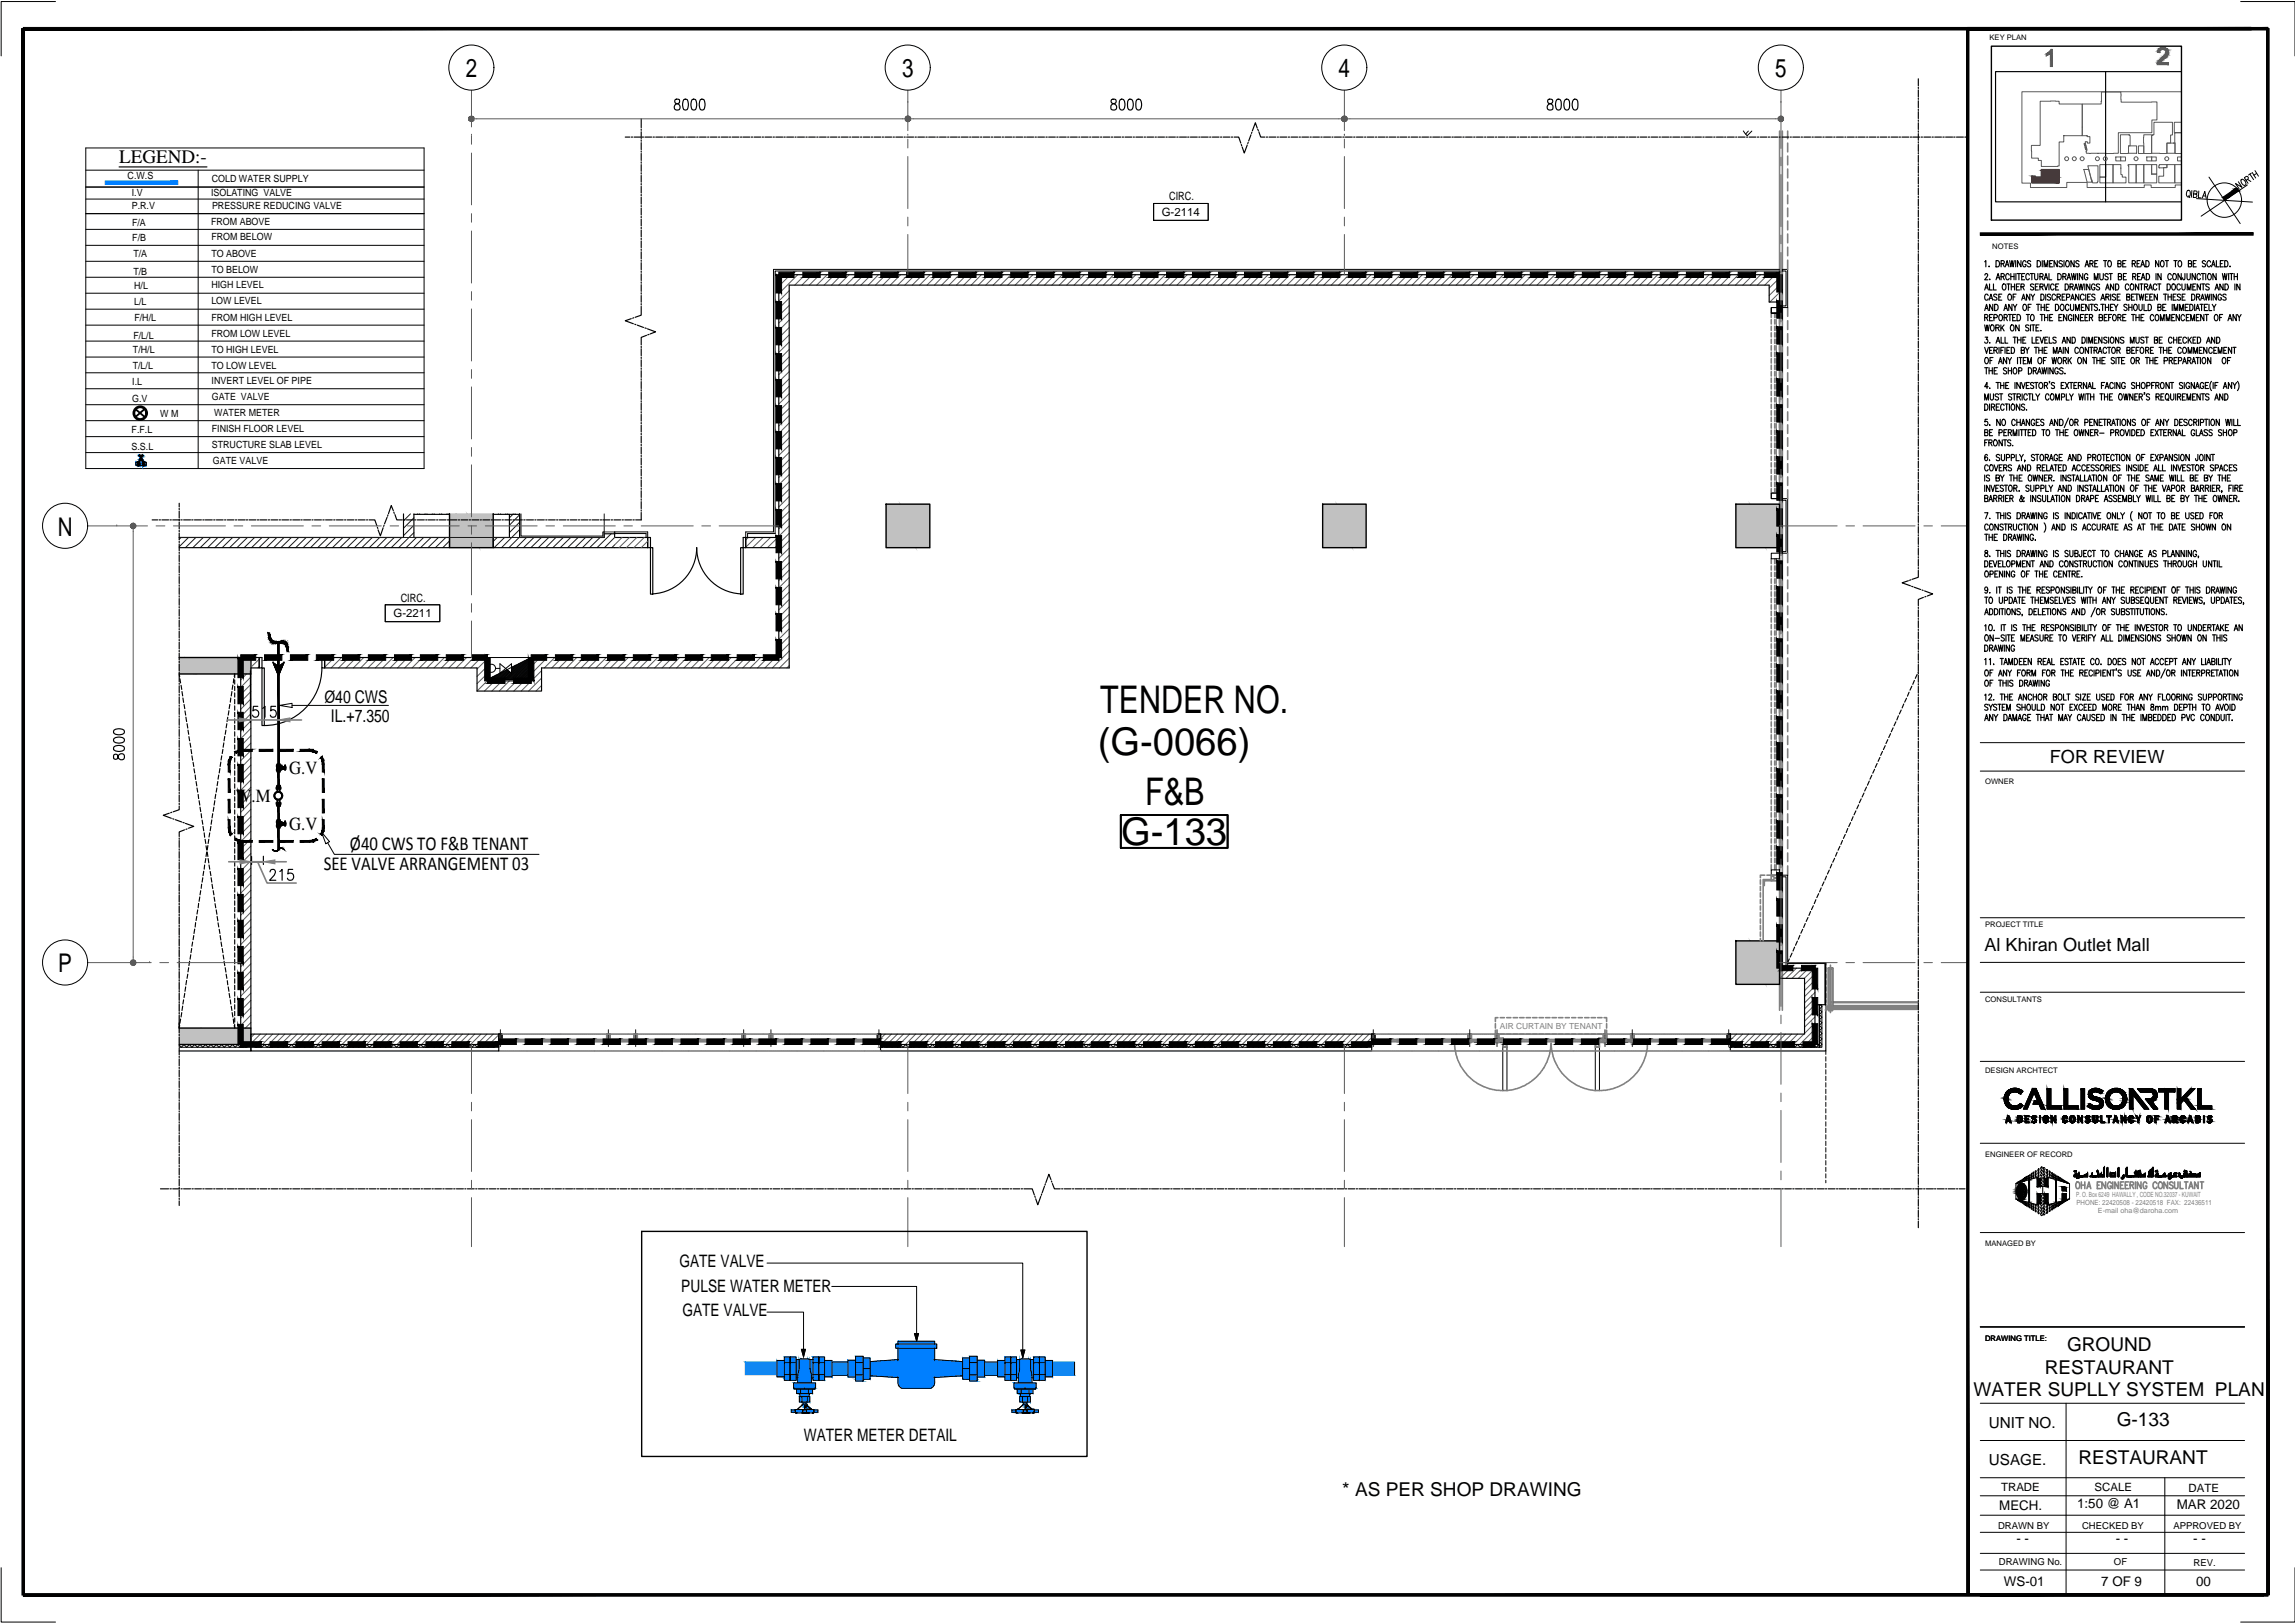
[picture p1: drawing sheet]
<svg xmlns="http://www.w3.org/2000/svg" width="420mm" height="297mm" viewBox="0 0 420 297" stroke-linecap="round" stroke-linejoin="round" font-family="sans-serif">
<defs><g id="words">
<g font-size="7">
<text x="201.4" y="130.5">TENDER NO.</text>
<text x="201" y="138.2">(G-0066)</text>
<text x="209.7" y="147.4">F&amp;B</text>
<text x="205.3" y="154.7">G-133</text>
</g>
<g font-size="4.7">
<text x="85.3" y="14.2">2</text>
<text x="165.2" y="14.2">3</text>
<text x="245.1" y="14.2">4</text>
<text x="325" y="14.2">5</text>
<text x="10.6" y="98">N</text>
<text x="10.7" y="178">P</text>
</g>
<g font-size="3.6">
<text x="64.1" y="155.5">Ø40 CWS TO F&amp;B TENANT</text>
<text x="59.3" y="159.3">SEE VALVE ARRANGEMENT 03</text>
</g>
<g font-size="3.5">
<text x="21.8" y="29.8">LEGEND:-</text>
<text x="374.4" y="251.5">RESTAURANT</text>
<text x="378.4" y="247.2">GROUND</text>
<text x="361.3" y="255.5">WATER SUPLLY SYSTEM PLAN</text>
<text x="387.5" y="261.1">G-133</text>
<text x="380.5" y="267.9">RESTAURANT</text>
<text x="245.7" y="273.8">* AS PER SHOP DRAWING</text>
</g>
<g font-size="3.4">
<text x="53" y="141.7">G.V</text>
<text x="43.2" y="146.8">W.M</text>
<text x="53" y="151.9">G.V</text>
</g>
<g font-size="3.3">
<text x="375.3" y="139.6">FOR REVIEW</text>
<text x="363.3" y="174.1">Al Khiran Outlet Mall</text>
</g>
<g font-size="3.2">
<text x="59.4" y="128.7">Ø40 CWS</text>
<text x="60.6" y="132.1">IL.+7.350</text>
</g>
<g font-size="3.1">
<text x="124.4" y="231.8">GATE VALVE</text>
<text x="124.7" y="236.5">PULSE WATER METER</text>
<text x="124.9" y="240.8">GATE VALVE</text>
<text x="147.2" y="263.7">WATER METER DETAIL</text>
</g>
<g font-size="2.8">
<text x="364.1" y="261.3">UNIT NO.</text>
<text x="364.1" y="268.1">USAGE.</text>
</g>
<g font-size="2.4">
<text x="380.3" y="276">1:50 @ A1</text>
<text x="366" y="276.4">MECH.</text>
<text x="398.5" y="276.2">MAR 2020</text>
<text x="369.1" y="282.4">- -</text>
<text x="387.4" y="282.3">- -</text>
<text x="401.5" y="282.3">- -</text>
<text x="366.9" y="290.2">WS-01</text>
<text x="384.7" y="290.2">7 OF 9</text>
<text x="402" y="290.2">00</text>
</g>
<g font-size="2.1">
<text x="212.7" y="39.5">G-2114</text>
<text x="214" y="36.6">CIRC.</text>
<text x="72.1" y="113">G-2211</text>
<text x="73.4" y="110.1">CIRC.</text>
<text x="366.4" y="273">TRADE</text>
<text x="383.5" y="273">SCALE</text>
<text x="400.7" y="273">DATE</text>
</g>
<g font-size="1.8">
<text x="23.4" y="32.8">C.W.S</text>
<text x="24.1" y="35.8">I.V</text>
<text x="38.7" y="35.8">ISOLATING VALVE</text>
<text x="38.8" y="33.3">COLD WATER SUPPLY</text>
<text x="24.1" y="38.3">P.R.V</text>
<text x="24.2" y="41.3">F/A</text>
<text x="38.7" y="41.1">FROM ABOVE</text>
<text x="38.8" y="38.3">PRESSURE REDUCING VALVE</text>
<text x="24.2" y="44.2">F/B</text>
<text x="24.4" y="47.1">T/A</text>
<text x="38.7" y="44">FROM BELOW</text>
<text x="38.7" y="47">TO ABOVE</text>
<text x="24.4" y="50.3">T/B</text>
<text x="24.6" y="52.9">H/L</text>
<text x="38.7" y="50">TO BELOW</text>
<text x="38.7" y="52.8">HIGH LEVEL</text>
<text x="24.6" y="55.7">L/L</text>
<text x="24.6" y="58.7">F/H/L</text>
<text x="38.7" y="55.7">LOW LEVEL</text>
<text x="38.7" y="58.7">FROM HIGH LEVEL</text>
<text x="24.3" y="64.6">T/H/L</text>
<text x="24.4" y="62">F/L/L</text>
<text x="38.7" y="61.8">FROM LOW LEVEL</text>
<text x="38.7" y="64.7">TO HIGH LEVEL</text>
<text x="24.2" y="70.4">I.L</text>
<text x="24.3" y="67.5">T/L/L</text>
<text x="38.7" y="67.5">TO LOW LEVEL</text>
<text x="38.7" y="70.2">INVERT LEVEL OF PIPE</text>
<text x="24.2" y="73.6">G.V</text>
<text x="29.3" y="76.3">W M</text>
<text x="38.8" y="73.2">GATE VALVE</text>
<text x="39.2" y="76.1">WATER METER</text>
<text x="24.1" y="79.3">F.F.L</text>
<text x="24.1" y="82.4">S.S.L</text>
<text x="38.8" y="79">FINISH FLOOR LEVEL</text>
<text x="38.8" y="81.9">STRUCTURE SLAB LEVEL</text>
<text x="39" y="84.9">GATE VALVE</text>
</g>
<g font-size="1.7">
<text x="365.8" y="279.8">DRAWN BY</text>
<text x="381.2" y="279.8">CHECKED BY</text>
<text x="397.9" y="279.8">APPROVED BY</text>
<text x="365.9" y="286.5">DRAWING No.</text>
<text x="387" y="286.5">OF</text>
<text x="401.6" y="286.6">REV.</text>
</g>
<text font-size="1.5" fill="#808080" x="274.6" y="188.2">AIR CURTAIN BY TENANT</text>
<g font-size="1.4">
<text x="364.2" y="7.4">KEY PLAN</text>
<text x="364.7" y="45.6">NOTES</text>
<text x="363.4" y="143.5">OWNER</text>
<text x="363.4" y="169.7">PROJECT TITLE</text>
<text x="363.4" y="183.3">CONSULTANTS</text>
<text x="363.4" y="196.4">DESIGN ARCHTECT</text>
<text x="363.4" y="211.7">ENGINEER OF RECORD</text>
<text x="363.4" y="228.1">MANAGED BY</text>
<text x="363.4" y="245.3">DRAWING TITLE:</text>
</g>
<g font-size="1.3" fill="#808080">
<text x="380.1" y="219.1">P. O. Box 6249 HAWALLY , CODE NO.32037 - KUWAIT</text>
<text x="380.2" y="220.6">PHONE: 22420508 - 22420518 FAX: 22436511</text>
<text x="384.1" y="221.9">E-mail oha@daroha.com</text>
</g>
</g></defs>
<!-- layer: 01_GROUND FLOOR PLAN$0$ae-00-col-gf-x$0$A-COL-HATCH -->
<g fill="#c1c1c1" stroke="#c1c1c1" stroke-width=".18">
<path d="M86.1 94.1h4.2v6.1z"/>
<path d="M164.8 92.3h5.4v7.9z"/>
<path d="M164.8 92.3l5.4 7.9h-2.6z"/>
<path d="M244.7 92.3h5.4v7.9z"/>
<path d="M244.7 92.3l5.4 7.9h-2.6z"/>
<path d="M320.4 92.3h5.4v7.9z"/>
<path d="M320.4 92.3l5.4 7.9h-2.6z"/>
<path d="M320.4 172.2h5.4v8z"/>
<path d="M320.4 172.2l5.4 8h-2.6z"/>
<path d="M83.5 94.1l4.2 6.1-2.2-6.1zM82.3 94.1h1.2l4.2 6.1zM82.3 94.1v6.1h5.4z"/>
<path d="M85.5 94.1h.6l4.2 6.1zM85.5 94.1l2.2 6.1h2.6z"/>
<path d="M162.2 92.3l5.4 7.9-2.8-7.9zM162.2 92.3l5.4 7.9h-5.4z"/>
<path d="M242.1 92.3l5.4 7.9-2.8-7.9zM242.1 92.3l5.4 7.9h-5.4z"/>
<path d="M317.8 92.3l5.4 7.9-2.8-7.9zM317.8 92.3l5.4 7.9h-5.4z"/>
<path d="M317.8 172.2l5.4 8-2.8-8zM317.8 172.2l5.4 8h-5.4z"/>
</g>
<!-- layer: 01_GROUND FLOOR PLAN$0$ae-00-col-gf-x$0$A-CON-WALL-HATCH -->
<g fill="#c1c1c1" stroke="#c1c1c1" stroke-width=".18">
<path d="M43.9 120.3h2v3z"/>
<path d="M32.8 120.3h1l-1 3z"/>
<path d="M33.8 120.3l2.1 3h-3.1z"/>
<path d="M43.9 188.2h2v3z"/>
<path d="M32.8 188.2l2 3h-2z"/>
<path d="M35.9 123.3h10l-2-3zM33.8 120.3h10.1l-8 3z"/>
<path d="M38.8 191.2h7.1l-2-3zM36.8 188.2h7.1l-5.1 3z"/>
<path d="M36.8 188.2l-2 3h4zM32.8 188.2h4l-2 3z"/>
</g>
<path d="M32.8 123.3h3.1M32.8 162.2v26" fill="none" stroke="#c1c1c1" stroke-width=".18"/>
<!-- layer: 01_GROUND FLOOR PLAN$0$ae-00-col-gf-x$0$A-WA-HATCH -->
<g fill="none" stroke="#5a5a5a" stroke-width=".18">
<path d="M45.1 123.3l-1 1.1M45.9 123.9l-1.8 1.9M45.9 125.3l-1.8 1.8M45.9 126.6l-1.8 1.9M45.9 127.9l-1.8 1.9M45.9 129.3l-1.8 1.9M45.9 130.6l-1.8 1.9M45.9 131.9l-1.8 1.9M45.9 133.3l-1.8 1.9M45.9 134.6l-1.8 2M45.9 136l-1.8 1.9M45.9 137.4l-1.8 1.8"/>
<path d="M45.9 138.7l-1.8 1.9M45.9 140l-1.8 1.9M45.9 141.4l-1.8 1.9M45.9 142.7l-1.8 1.9M45.9 144.1l-1.8 1.9M45.9 145.4l-1.8 1.9M45.9 146.8l-1.8 1.9M45.9 148.1l-1.8 1.9M45.9 149.5l-1.8 1.9M45.9 150.8l-1.8 1.9M45.9 152.1l-1.8 1.9M45.9 153.5l-1.8 1.9"/>
<path d="M45.9 154.8l-1.8 1.9M45.9 156.2l-1.8 1.9M45.9 157.5l-1.8 1.9M45.9 158.9l-1.8 1.9M45.9 160.2l-1.8 1.9M45.9 161.6l-1.8 1.9M45.9 162.9l-1.8 1.9M45.9 164.2l-1.8 1.9M45.9 165.6l-1.8 1.9M45.9 166.9l-1.8 2M45.9 168.3l-1.8 1.9M45.9 169.7l-1.8 1.8"/>
<path d="M45.9 171l-1.8 1.9M45.9 172.3l-1.8 1.9M45.9 173.7l-1.8 1.9M45.9 175l-1.8 1.9M45.9 176.4l-1.8 1.9M45.9 177.7l-1.8 1.9M45.9 179.1l-1.8 1.9M45.9 180.4l-1.8 1.9M45.9 181.8l-1.8 1.9M45.9 183.1l-1.8 1.9M45.9 184.4l-1.8 1.9M45.9 185.8l-1.8 1.9"/>
<path d="M45.9 187.1l-1 1.1"/>
</g>
<!-- layer: 01_GROUND FLOOR PLAN$0$ae-00-col-gf-x$0$A-EXP-JOINT -->
<path d="M325.8 24v160.9M326.3 24v160.9" fill="none" stroke="#808080" stroke-width=".3"/>
<!-- layer: 01_GROUND FLOOR PLAN$0$ae-00-col-gf-x$0$A-COL -->
<path d="M82.3 94.1v6.1h8v-6.1M162.2 92.3h8v7.9h-8zM242.1 92.3h8v7.9h-8zM317.8 92.3h8v7.9h-8zM317.8 172.2h8v8h-8z" fill="none" stroke="#000" stroke-width=".25"/>
<!-- layer: 01_GROUND FLOOR PLAN$0$ae-00-col-gf-x$0$A-CON_WALL -->
<path d="M32.8 120.3h13.1v3h-13.1M32.8 187.1v1.1h13.1v3h-13.1" fill="none" stroke="#000" stroke-width=".25"/>
<!-- layer: 01_GROUND FLOOR PLAN$0$ae-00-col-gf-x$0$A-WALL_INT -->
<path d="M44.1 123.3v64.9M45.9 123.3v64.9" fill="none" stroke="#000" stroke-width=".21"/>
<!-- layer: 01_GROUND FLOOR PLAN$0$ae-00-col-gf-x$0$A-FLOR-OVHD -->
<g fill="none" stroke="#000" stroke-width=".21">
<path d="M32.8 123.3l.1 .6M32.9 124.2l.2 .8M33.1 125.4l.2 .8M33.3 126.6l.1 .8M33.5 127.7l.1 .9M33.7 128.9l.1 .8M33.9 130.1l.1 .8M34 131.3l.2 .8M34.2 132.4l.2 .9M34.4 133.6l.1 .8M34.6 134.8l.1 .8M34.8 136l.1 .8"/>
<path d="M35 137.1l.1 .9M35.1 138.3l.2 .8M35.3 139.5l.2 .8M40.4 139.5l-.1 .8M40.6 138.3l-.1 .8M40.8 137.1l-.1 .8M41 136l-.1 .8M41.1 134.8l-.1 .8M41.4 133.6l-.2 .8M41.5 132.4l-.1 .8M41.7 131.3l-.1 .8M41.9 130.1l-.1 .8"/>
<path d="M42.1 128.9l-.1 .8M42.2 127.7v.8M42.5 126.6l-.2 .8M42.6 125.4l-.1 .8M42.8 124.2l-.1 .8M42.9 123.8l.1-.5v.7M43 124.4v.8M43 125.6v.8M43 126.8v.8M43 128v.8M43 129.2v.8M43 130.4v.8"/>
<path d="M43 131.6v.8M43 132.7v.8M43 133.9v.8M43 135.1v.8M43 136.3v.8M43 137.5v.8M43 138.7v.8M43 139.9v.8M35.5 140.7l.1 .8M35.7 141.8l.1 .8M35.9 143l.1 .8M36.1 144.2l.1 .8"/>
<path d="M36.3 145.4l.1 .8M36.4 146.5l.2 .8M36.6 147.7l.1 .8M36.8 148.9l.1 .8M37 150.1l.1 .8M37.2 151.2l.1 .8M37.3 159.5l-.1 .8M37.4 152.4l.1 .8M37.5 158.3l-.1 .8M37.5 153.6l.2 .8M37.7 157.1l-.2 .8M37.7 154.8l.1 .8"/>
<path d="M37.8 155.9l-.1 .8M37.9 155.9l.2 .8M38.1 154.8l-.2 .8M38.1 157.1l.1 .8M38.2 153.6l-.1 .8M38.3 158.3l.1 .8M38.4 152.4l-.1 .8M38.5 159.5l.1 .8M38.6 151.2l-.1 .8M38.8 150.1l-.1 .8M38.9 148.9l-.1 .8M39.2 147.7l-.2 .8"/>
<path d="M39.3 146.5l-.1 .8M39.5 145.4l-.1 .8M39.7 144.2l-.1 .8M39.9 143l-.1 .8M40 141.8l-.1 .8M40.3 140.7l-.2 .8M43 141.1v.8M43 142.3v.8M43 143.5v.8M43 144.6v.8M43 145.8v.8M43 147v.8"/>
<path d="M43 148.2v.8M43 149.4v.8M43 150.6v.8M43 151.8v.8M43 153v.8M43 154.2v.8M43 155.3v.9M43 156.5v.8M43 157.7v.8M43 158.9v.8M34.2 179.4l-.2 .8M34.4 178.3l-.2 .8"/>
<path d="M34.5 177.1l-.1 .8M34.7 175.9l-.1 .8M34.9 174.7l-.1 .8M35.1 173.6l-.1 .8M35.3 172.4l-.2 .8M35.5 171.2l-.2 .8M35.6 170l-.1 .8M35.8 168.9l-.1 .8M36 167.7l-.1 .8M36.2 166.5l-.1 .8M36.4 165.3l-.1 .8M36.6 164.2l-.2 .8"/>
<path d="M36.7 163l-.1 .8M36.9 161.8l-.1 .8M37.1 160.6l-.1 .8M38.7 160.6l.1 .8M38.8 161.8l.1 .8M39 163l.2 .8M39.2 164.2l.1 .8M39.4 165.4l.1 .7M39.6 166.5l.1 .8M39.8 167.7l.1 .8M39.9 168.9l.1 .8M40.1 170.1l.2 .7"/>
<path d="M40.3 171.2l.1 .8M40.5 172.4l.1 .8M40.7 173.6l.1 .8M40.9 174.8l.1 .7M41 175.9l.1 .8M41.2 177.1l.2 .8M41.4 178.3l.1 .8M41.6 179.5l.1 .7M43 160.1v.8M43 161.3v.8M43 162.5v.8M43 163.7v.8"/>
<path d="M43 164.9v.8M43 166.1v.8M43 167.2v.8M43 168.4v.8M43 169.6v.8M43 170.8v.8M43 172v.8M43 173.2v.8M43 174.4v.8M43 175.6v.8M43 176.8v.8M43 178v.8"/>
<path d="M43 179.1v.8M32.9 187.7l-.1 .5M33.1 186.5l-.2 .8M33.3 185.3l-.2 .8M33.4 184.1l-.1 .8M33.6 183l-.1 .8M33.8 181.8l-.1 .8M34 180.6l-.1 .8M41.8 180.6l.1 .8M42 181.8l.1 .8M42.2 183v.8M42.3 184.2l.2 .7"/>
<path d="M42.5 185.3l.1 .8M42.7 186.5l.1 .8M43 187.5v.7l-.1-.5M43 180.3v.8M43 181.5v.8M43 182.7v.8M43 183.9v.8M43 185.1v.8M43 186.3v.8"/>
</g>
<!-- layer: 01_GROUND FLOOR PLAN$0$A-WA-HATCH -->
<g fill="none" stroke="#5a5a5a" stroke-width=".18">
<path d="M143.3 50.3l-.7 .7M144.5 53.2l-1.9 1.9M144.5 54.6l-1.9 1.9M144.5 55.9l-1.9 1.9M144.5 57.2l-1.9 1.9M144.5 58.6l-1.9 1.9M144.5 59.9l-1.9 1.9M144.7 50.3l-2.1 2.1M146.1 50.3l-3.5 3.4M147.4 50.3l-1.9 1.9M148.7 50.3l-1.9 1.9M150.1 50.3l-1.9 1.9"/>
<path d="M151.4 50.3l-1.9 1.9M152.8 50.3l-1.9 1.9M154.1 50.3l-1.9 1.9M155.4 50.3l-1.9 1.9M156.8 50.3l-1.9 1.9M158.2 50.3l-1.9 1.9M159.5 50.3l-1.9 1.9M160.8 50.3l-1.8 1.9M162.2 50.3l-1.9 1.9M163.5 50.3l-1.9 1.9M164.9 50.3l-1.9 1.9M166.2 50.3l-1.9 1.9"/>
<path d="M167.6 50.3l-1.9 1.9M168.9 50.3l-1.9 1.9M170.3 50.3l-1.9 1.9M171.6 50.3l-1.9 1.9M172.9 50.3l-1.8 1.9M174.3 50.3l-1.9 1.9M175.6 50.3l-1.9 1.9M177 50.3l-1.9 1.9M178.4 50.3l-2 1.9M179.7 50.3l-1.9 1.9M181 50.3l-1.9 1.9M182.4 50.3l-1.9 1.9"/>
<path d="M183.7 50.3l-1.9 1.9M185.1 50.3l-1.9 1.9M186.4 50.3l-1.9 1.9M187.7 50.3l-1.9 1.9M189.1 50.3l-1.9 1.9M190.5 50.3l-1.9 1.9M191.8 50.3l-1.9 1.9M193.1 50.3l-1.9 1.9M194.5 50.3l-1.9 1.9M195.8 50.3l-1.9 1.9M197.2 50.3l-1.9 1.9M198.5 50.3l-1.9 1.9"/>
<path d="M199.9 50.3l-1.9 1.9M201.2 50.3l-1.9 1.9M202.6 50.3l-1.9 1.9M203.9 50.3l-1.9 1.9M205.2 50.3l-1.9 1.9M206.6 50.3l-1.9 1.9M207.9 50.3l-1.9 1.9M209.3 50.3l-1.9 1.9M210.6 50.3l-1.9 1.9M212 50.3l-1.9 1.9M213.3 50.3l-1.9 1.9M214.7 50.3l-1.9 1.9"/>
<path d="M216 50.3l-1.9 1.9M217.3 50.3l-1.8 1.9M218.7 50.3l-1.9 1.9M220 50.3l-1.9 1.9M221.4 50.3l-1.9 1.9M222.7 50.3l-1.8 1.9M224.1 50.3l-1.9 1.9M225.4 50.3l-1.9 1.9M226.8 50.3l-1.9 1.9M228.1 50.3l-1.9 1.9M229.4 50.3l-1.8 1.9M230.8 50.3l-1.9 1.9"/>
<path d="M232.2 50.3l-1.9 1.9M233.5 50.3l-1.9 1.9M234.9 50.3l-1.9 1.9M236.2 50.3l-1.9 1.9M237.5 50.3l-1.9 1.9M238.9 50.3l-1.9 1.9M240.2 50.3l-1.9 1.9M241.6 50.3l-1.9 1.9M242.9 50.3l-1.9 1.9M244.3 50.3l-1.9 1.9M245.6 50.3l-1.9 1.9M247 50.3l-1.9 1.9"/>
<path d="M248.3 50.3l-1.9 1.9M249.6 50.3l-1.9 1.9M251 50.3l-1.9 1.9M252.3 50.3l-1.9 1.9M253.7 50.3l-1.9 1.9M255 50.3l-1.9 1.9M256.4 50.3l-1.9 1.9M257.7 50.3l-1.9 1.9M259.1 50.3l-1.9 1.9M260.4 50.3l-1.9 1.9M261.7 50.3l-1.9 1.9M263.1 50.3l-1.9 1.9"/>
<path d="M264.5 50.3l-1.9 1.9M265.8 50.3l-1.9 1.9M267.1 50.3l-1.8 1.9M268.5 50.3l-1.9 1.9M269.8 50.3l-1.9 1.9M271.2 50.3l-1.9 1.9M272.5 50.3l-1.9 1.9M273.9 50.3l-2 1.9M275.2 50.3l-1.9 1.9M276.6 50.3l-1.9 1.9M277.9 50.3l-1.9 1.9M279.2 50.3l-1.8 1.9"/>
<path d="M280.6 50.3l-1.9 1.9M281.9 50.3l-1.9 1.9M283.3 50.3l-1.9 1.9M284.6 50.3l-1.9 1.9M286 50.3l-1.9 1.9M287.3 50.3l-1.9 1.9M288.7 50.3l-1.9 1.9M290 50.3l-1.9 1.9M291.3 50.3l-1.8 1.9M292.7 50.3l-1.9 1.9M294 50.3l-1.9 1.9M295.4 50.3l-1.9 1.9"/>
<path d="M296.8 50.3l-1.9 1.9M298.1 50.3l-1.9 1.9M299.4 50.3l-1.9 1.9M300.8 50.3l-1.9 1.9M302.1 50.3l-1.9 1.9M303.5 50.3l-1.9 1.9M304.8 50.3l-1.9 1.9M306.2 50.3l-2 1.9M307.5 50.3l-1.9 1.9M308.9 50.3l-1.9 1.9M310.2 50.3l-1.9 1.9M311.5 50.3l-1.9 1.9"/>
<path d="M312.9 50.3l-1.9 1.9M314.2 50.3l-1.9 1.9M315.6 50.3l-1.9 1.9M316.9 50.3l-1.9 1.9M318.3 50.3l-1.9 1.9M319.6 50.3l-1.9 1.9M321 50.3l-1.9 1.9M322.3 50.3l-1.9 1.9M323.6 50.3l-1.9 1.9M325 50.3l-1.9 1.9M325.8 50.9l-1.9 1.8M325.8 52.2l-1.9 1.9"/>
<path d="M325.8 53.5l-1.8 1.8M325.8 54.9l-.4 .4M144.5 61.3l-1.9 1.9M144.5 62.6l-1.9 1.9M144.5 64l-1.9 1.9M144.5 65.3l-1.9 1.9M144.5 66.7l-1.9 1.9M144.5 68l-1.9 1.9M144.5 69.3l-1.9 1.9M144.5 70.7l-1.9 1.9M144.5 72l-1.9 1.9M144.5 73.4l-1.9 1.9"/>
<path d="M144.5 74.7l-1.9 1.9M144.5 76.1l-1.9 1.9M144.5 77.4l-1.9 1.9M144.5 78.8l-1.9 1.9M112.5 98.4h.1M113.9 98.4l-1.4 1.3M115.2 98.4l-1.9 1.8M116.6 98.4l-1.9 1.8M117.9 98.4l-1.9 1.8M118.6 99l-1.2 1.2M137 98.4l-.5 .4M138.3 98.4l-1.8 1.7"/>
<path d="M139.7 98.4l-1.9 1.8M141.1 98.4l-2 1.8M142.4 98.4l-1.9 1.8M144.5 80.1l-1.9 1.9M144.5 81.5l-1.9 1.8M144.5 82.8l-1.9 1.9M144.5 84.1l-1.9 1.9M144.5 85.5l-1.9 1.9M144.5 86.9l-1.9 1.8M144.5 88.2l-1.9 1.9M144.5 89.5l-1.9 1.9M144.5 90.9l-1.9 1.9"/>
<path d="M144.5 92.2l-1.9 1.9M144.5 93.6l-1.9 1.8M144.5 94.9l-1.9 1.9M144.5 96.3l-1.9 1.9M144.5 97.6l-2.6 2.6M144.5 99l-1.9 1.9M144.5 100.3l-1.9 1.9M144.5 101.6l-1.9 1.9M144.5 103l-1.9 1.9M144.5 104.3l-1.9 1.9M144.5 105.7l-1.9 1.9M144.5 107l-1.9 1.9"/>
<path d="M144.5 108.4l-1.9 1.9M144.5 109.7l-1.9 1.9M144.5 111.1l-1.9 1.9M144.5 112.4l-1.9 1.9M144.5 113.7l-1.9 1.9M144.5 115.1l-1.9 1.9M144.5 116.4l-1.9 1.9M144.5 117.8l-1.9 1.9M144.5 119.2l-3.1 3M45.9 120.3v1.9M46.4 120.3l-.5 .5M47.5 120.6l-1.6 1.5"/>
<path d="M47.5 122l-.3 .2M59.9 120.3l-.5 .5M61.2 120.3l-1.8 1.8M62.5 120.3l-1.9 1.9M63.9 120.3l-1.9 1.9M65.2 120.3l-1.9 1.9M66.6 120.3l-1.9 1.9M67.9 120.3l-1.9 1.9M69.3 120.3l-1.9 1.9M70.6 120.3l-1.9 1.9M72 120.3l-1.9 1.9M73.3 120.3l-1.9 1.9"/>
<path d="M74.6 120.3l-1.8 1.9M76 120.3l-1.9 1.9M77.3 120.3l-1.9 1.9M78.7 120.3l-1.9 1.9M80.1 120.3l-2 1.9M81.4 120.3l-1.9 1.9M82.7 120.3l-1.9 1.9M84.1 120.3l-1.9 1.9M85.4 120.3l-1.9 1.9M86.7 120.3l-1.8 1.9M88.1 120.3l-1.9 1.9M89.2 120.6l-1.9 1.9"/>
<path d="M89.2 121.9l-1.9 1.9M89.2 123.3l-1.9 1.8M89.2 124.6l-1.9 1.9M90.6 124.6l-1.9 1.9M91.9 124.6l-1.9 1.9M93.3 124.6l-1.9 1.9M94.6 124.6l-1.9 1.9M96 124.6l-1.9 1.9M97.5 120.3l-.3 .3M98.9 120.3l-1.7 1.7M99.1 122.8l-3.7 3.7M99.1 124.1l-2.3 2.4"/>
<path d="M99.1 125.5l-1 1M100.2 120.3l-3 3M101.6 120.3l-1.9 1.9M102.9 120.3l-1.9 1.9M104.3 120.3l-1.9 1.9M105.6 120.3l-1.9 1.9M106.9 120.3l-1.9 1.9M108.3 120.3l-1.9 1.9M109.6 120.3l-1.9 1.9M111 120.3l-1.9 1.9M112.3 120.3l-1.9 1.9M113.7 120.3l-1.9 1.9"/>
<path d="M115 120.3l-1.9 1.9M116.4 120.3l-1.9 1.9M117.7 120.3l-1.9 1.9M119 120.3l-1.9 1.9M120.4 120.3l-1.9 1.9M121.8 120.3l-2 1.9M123.1 120.3l-1.9 1.9M124.4 120.3l-1.8 1.9M125.8 120.3l-1.9 1.9M127.1 120.3l-1.9 1.9M128.5 120.3l-1.9 1.9M129.8 120.3l-1.9 1.9"/>
<path d="M131.1 120.3l-1.9 1.9M132.5 120.3l-1.9 1.9M133.9 120.3l-1.9 1.9M135.2 120.3l-1.9 1.9M136.5 120.3l-1.8 1.9M137.9 120.3l-1.9 1.9M139.2 120.3l-1.9 1.9M140.6 120.3l-1.9 1.9M141.9 120.3l-1.9 1.9M144.5 120.5l-1.8 1.7M144.5 121.8l-.4 .4"/>
</g>
<!-- layer: 01_GROUND FLOOR PLAN$0$ae-00-gf ef-00-x$0$SKIN-INSULATION -->
<g fill="none" stroke="#000" stroke-width=".18">
<path d="M32.8 191.2h12.5v.5h-12.5M33.7 191.2l.5 .5 .5-.5 .4 .5 .5-.5 .6 .5 .4-.5 .5 .5 .5-.5M33.7 191.2l-.5 .5-.4-.4M37.6 191.2l.5 .5 .5-.5 .5 .5 .5-.5 .5 .5 .5-.5M40.6 191.2l.5 .5 .5-.5 .5 .5 .4-.5 .6 .5 .5-.5M43.5 191.2l.5 .5 .5-.5 .5 .5 .3-.3M46.7 191.2h43.9v.5h-43.9zM48.4 191.2l.5 .5 .5-.5 .5 .5 .5-.5 .5 .5 .5-.5M48.4 191.2l-.5 .5-.5-.5-.5 .5-.2-.3M51.4 191.2l.5 .5 .5-.5 .4 .5 .5-.5 .5 .5 .5-.5 .5 .5 .5-.5 .5 .5 .5-.5 .5 .5 .5-.5 .5 .5 .5-.5M58.3 191.2l.5 .5 .5-.5 .5 .5 .4-.5 .5 .5 .6-.5M61.2 191.2l.5 .5 .5-.5 .5 .5 .5-.5 .5 .5 .5-.5"/>
<path d="M64.2 191.2l.5 .5 .5-.5 .5 .5 .5-.5 .5 .5 .5-.5M67.1 191.2l.5 .5 .6-.5 .4 .5 .5-.5 .5 .5 .5-.5 .5 .5 .5-.5M71.1 191.2l.5 .5 .5-.5 .5 .5 .5-.5 .5 .5 .5-.5M74 191.2l.5 .5 .6-.5 .4 .5 .5-.5 .5 .5 .5-.5M77 191.2l.5 .5 .5-.5 .5 .5 .5-.5 .5 .5 .5-.5M80 191.2l.5 .5 .5-.5 .4 .5 .6-.5 .5 .5 .4-.5 .5 .5 .5-.5M83.9 191.2l.5 .5 .5-.5 .5 .5 .5-.5 .5 .5 .5-.5M86.9 191.2l.5 .5 .5-.5 .5 .5 .5-.5 .5 .5 .5-.5M89.8 191.2l.5 .5 .3-.3M161.9 191.2h88.5v.5h-88.5zM165.8 191.2l.5 .5 .5-.5 .5 .5 .5-.5 .5 .5 .5-.5M165.8 191.2l-.5 .5-.5-.5-.5 .5-.5-.5-.5 .5-.4-.5-.6 .5-.4-.5"/>
<path d="M168.7 191.2l.5 .5 .6-.5 .4 .5 .5-.5 .5 .5 .5-.5 .5 .5 .5-.5 .5 .5 .5-.5 .5 .5 .5-.5M174.7 191.2l.5 .5 .5-.5 .4 .5 .6-.5 .5 .5 .4-.5 .5 .5 .5-.5M178.6 191.2l.5 .5 .5-.5 .5 .5 .5-.5 .5 .5 .5-.5M181.6 191.2l.5 .5 .5-.5 .5 .5 .5-.5 .5 .5 .5-.5M184.5 191.2l.5 .5 .5-.5 .5 .5 .5-.5 .5 .5 .5-.5 .5 .5 .5-.5 .5 .5 .5-.5 .5 .5 .5-.5 .5 .5 .5-.5 .4 .5 .5-.5 .6 .5 .4-.5 .5 .5 .5-.5M194.4 191.2l.5 .5 .5-.5 .5 .5 .5-.5 .5 .5 .5-.5M197.4 191.2l.5 .5 .5-.5 .4 .5 .5-.5 .6 .5 .5-.5M200.3 191.2l.5 .5 .5-.5 .5 .5 .5-.5 .5 .5 .5-.5 .5 .5 .5-.5M204.3 191.2l.5 .5 .5-.5 .5 .5 .4-.5 .6 .5 .5-.5 .4 .5 .5-.5 .5 .5 .5-.5 .5 .5 .5-.5M210.2 191.2l.5 .5 .5-.5 .5 .5 .5-.5 .5 .5 .5-.5M213.1 191.2l.6 .5 .5-.5 .4 .5 .5-.5 .5 .5 .5-.5 .5 .5 .5-.5 .5 .5 .5-.5 .5 .5 .5-.5 .5 .5 .5-.5M220 191.2l.6 .5 .5-.5 .5 .5 .4-.5 .5 .5 .6-.5 .4 .5 .5-.5 .5 .5 .5-.5 .5 .5 .5-.5"/>
<path d="M226 191.2l.5 .5 .5-.5 .5 .5 .5-.5 .5 .5 .4-.5 .5 .5 .6-.5 .4 .5 .5-.5 .5 .5 .5-.5 .5 .5 .5-.5M232.9 191.2l.5 .5 .5-.5 .5 .5 .5-.5 .5 .5 .5-.5M235.8 191.2l.5 .5 .6-.5 .4 .5 .5-.5 .5 .5 .5-.5 .5 .5 .5-.5 .5 .5 .5-.5 .5 .5 .5-.5M241.8 191.2l.5 .5 .5-.5 .4 .5 .6-.5 .5 .5 .4-.5 .5 .5 .5-.5M245.7 191.2l.5 .5 .5-.5 .5 .5 .5-.5 .5 .5 .5-.5M248.7 191.2l.5 .5 .5-.5 .4 .5 .3-.3M317.5 191.2h15.6v.5h-15.6zM318.2 191.2l.5 .5 .5-.5 .5 .5 .5-.5 .5 .5 .5-.5M318.3 191.2l-.5 .5-.3-.3M321.2 191.2l.5 .5 .5-.5 .5 .5 .5-.5 .5 .5 .4-.5 .6 .5 .5-.5 .4 .5 .5-.5 .5 .5 .5-.5 .5 .5 .5-.5M328.1 191.2l.5 .5 .5-.5 .5 .5M331 191.2l.6 .5 .5-.5 .4 .5 .6-.5"/>
<path d="M331.1 191.2l-.5 .5-.5-.5-.5 .5M333.1 183.9h.4v7.8h-.4zM333.1 191.6v.1M333.1 188.6l.4 .5-.4 .5 .4 .5-.4 .5 .4 .5-.4 .5M333.1 184.7l.4 .5-.4 .5 .4 .5-.4 .5 .4 .5-.4 .4 .4 .6-.4 .5M333.2 183.9l.3 .3-.4 .5"/>
</g>
<!-- layer: 01_GROUND FLOOR PLAN$0$ae-00-gf ef-00-x$0$A-WA-HATCH -->
<g fill="none" stroke="#5a5a5a" stroke-width=".18">
<path d="M326.6 177.2l-.8 .8M327.7 177.2l-1.9 1.9M328.9 177.2l-1.9 1.9M330 177.2l-1.9 1.9M331.1 177.2l-1.9 1.9M332.2 177.2l-1.9 1.9M332.3 178.3l-1.9 1.9M332.3 179.4l-1.9 1.9M46.6 189.3l-.7 .6M47.7 189.3l-1.8 1.7M48.8 189.3l-1.9 1.9M49.9 189.3l-1.9 1.9"/>
<path d="M51.1 189.3l-2 1.9M52.2 189.3l-2 1.9M53.3 189.3l-1.9 1.9M54.4 189.3l-1.9 1.9M55.5 189.3l-1.9 1.9M56.6 189.3l-1.9 1.9M57.8 189.3l-1.9 1.9M58.9 189.3l-1.9 1.9M60 189.3l-1.9 1.9M61.1 189.3l-1.9 1.9M62.3 189.3l-1.9 1.9M63.4 189.3l-1.9 1.9"/>
<path d="M64.5 189.3l-1.9 1.9M65.6 189.3l-1.9 1.9M66.8 189.3l-1.9 1.9M67.9 189.3l-1.9 1.9M69 189.3l-1.9 1.9M70.1 189.3l-1.9 1.9M71.2 189.3l-1.9 1.9M72.3 189.3l-1.9 1.9M73.5 189.3l-1.9 1.9M74.6 189.3l-1.9 1.9M75.7 189.3l-1.9 1.9M76.8 189.3l-1.9 1.9"/>
<path d="M78 189.3l-1.9 1.9M79.1 189.3l-1.9 1.9M80.2 189.3l-1.9 1.9M81.3 189.3l-1.9 1.9M82.4 189.3l-1.8 1.9M83.6 189.3l-1.9 1.9M84.7 189.3l-1.9 1.9M85.8 189.3l-1.9 1.9M86.9 189.3l-1.9 1.9M88.1 189.3l-2 1.9M89.2 189.3l-1.9 1.9M90.3 189.3l-1.9 1.9"/>
<path d="M91.3 189.4l-1.8 1.8M91.3 190.5l-.7 .7M162.1 189.3l-.9 .8M163.2 189.3l-1.9 1.9M164.3 189.3l-1.9 1.9M165.4 189.3l-1.9 1.9M166.5 189.3l-1.9 1.9M167.6 189.3l-1.8 1.9M168.8 189.3l-1.9 1.9M169.9 189.3l-1.9 1.9M171 189.3l-1.9 1.9M172.1 189.3l-1.8 1.9"/>
<path d="M173.3 189.3l-1.9 1.9M174.4 189.3l-1.9 1.9M175.5 189.3l-1.9 1.9M176.6 189.3l-1.8 1.9M177.8 189.3l-1.9 1.9M178.9 189.3l-1.9 1.9M180 189.3l-1.9 1.9M181.1 189.3l-1.9 1.9M182.2 189.3l-1.9 1.9M183.3 189.3l-1.9 1.9M184.5 189.3l-1.9 1.9M185.6 189.3l-1.9 1.9"/>
<path d="M186.7 189.3l-1.9 1.9M187.8 189.3l-1.9 1.9M189 189.3l-1.9 1.9M190.1 189.3l-1.9 1.9M191.2 189.3l-1.9 1.9M192.3 189.3l-1.9 1.9M193.5 189.3l-1.9 1.9M194.6 189.3l-1.9 1.9M195.7 189.3l-1.9 1.9M196.8 189.3l-1.9 1.9M198 189.3l-2 1.9M199.1 189.3l-2 1.9"/>
<path d="M200.2 189.3l-1.9 1.9M201.3 189.3l-1.9 1.9M202.4 189.3l-1.9 1.9M203.5 189.3l-1.9 1.9M204.7 189.3l-1.9 1.9M205.8 189.3l-1.9 1.9M206.9 189.3l-1.9 1.9M208 189.3l-1.9 1.9M209.1 189.3l-1.8 1.9M210.3 189.3l-1.9 1.9M211.4 189.3l-1.9 1.9M212.5 189.3l-1.9 1.9"/>
<path d="M213.6 189.3l-1.8 1.9M214.8 189.3l-1.9 1.9M215.9 189.3l-1.9 1.9M217 189.3l-1.9 1.9M218.1 189.3l-1.9 1.9M219.2 189.3l-1.9 1.9M220.3 189.3l-1.8 1.9M221.5 189.3l-1.9 1.9M222.6 189.3l-1.9 1.9M223.7 189.3l-1.9 1.9M224.8 189.3l-1.9 1.9M226 189.3l-1.9 1.9"/>
<path d="M227.1 189.3l-1.9 1.9M228.2 189.3l-1.9 1.9M229.3 189.3l-1.9 1.9M230.5 189.3l-1.9 1.9M231.6 189.3l-1.9 1.9M232.7 189.3l-1.9 1.9M233.8 189.3l-1.9 1.9M235 189.3l-2 1.9M236.1 189.3l-2 1.9M237.2 189.3l-1.9 1.9M238.3 189.3l-1.9 1.9M239.4 189.3l-1.9 1.9"/>
<path d="M240.5 189.3l-1.9 1.9M241.7 189.3l-1.9 1.9M242.8 189.3l-1.9 1.9M243.9 189.3l-1.9 1.9M245 189.3l-1.9 1.9M246.2 189.3l-1.9 1.9M247.3 189.3l-1.9 1.9M248.4 189.3l-1.9 1.9M249.5 189.3l-1.9 1.9M250.7 189.3l-1.9 1.9M251.1 189.9l-1.2 1.3M251.1 191l-.1 .2"/>
<path d="M317.9 189.3l-1.1 1.1M319 189.3l-1.9 1.9M320.1 189.3l-1.8 1.9M321.3 189.3l-1.9 1.9M322.4 189.3l-1.9 1.9M323.5 189.3l-1.9 1.9M324.6 189.3l-1.9 1.9M325.8 189.3l-1.9 1.9M326.9 189.3l-1.9 1.9M328 189.3l-1.9 1.9M329.1 189.3l-1.9 1.9M330.2 189.3l-1.9 1.9"/>
<path d="M332.3 180.5l-1.9 1.9M332.3 181.6l-1.9 1.9M332.3 182.7l-1.9 1.9M332.3 183.9l-1.9 1.9M332.3 185l-1.9 1.9M332.3 186.1l-1.9 1.9M332.3 187.2l-1.9 1.9M332.3 188.4l-2.8 2.8M332.3 189.5l-1.7 1.7M332.3 190.6l-.6 .6"/>
</g>
<path d="M334.8 177.2h.7v7l-.8-.1zM91.3 191.2v1.1h-45.4v-1.1v1.1h-13.1M161.2 191.2v1.1h89.9v-1.1M333.1 183.9h1.2v8.4h-17.5v-1.1" fill="none" stroke="#000" stroke-width=".21"/>
<!-- layer: 01_GROUND FLOOR PLAN$0$ae-00-gf ef-00-x$0$ATELIER -->
<g fill="none" stroke="#808080" stroke-width=".3">
<path d="M334.9 177.3h.5v6.8h-.5zM335.1 176.6v8.7M334.2 184.2h.6v.2h.1M334.2 184.7h.7h-.6v.3zM334.2 184.4h.6M334.8 184.1l-.1-6.9h.8v6.9M334.8 184.2h.7zM334.8 184.3h.1M334.8 184.2v.1M334.8 184.8h.1M334.8 184.7h.1M334.8 184.2h16.4"/>
<path d="M334.8 184.2h.1M334.8 184.2h.6M334.9 184.3h.1M334.8 184.9h.1M334.8 184.8v.1M334.8 184.9h.6M334.9 184.8h.1M334.8 184.4h.1M334.8 184.5h.1M334.8 184.6h.1M334.8 184.4h.1v.3h-.1zM334.8 184.5v.2"/>
<path d="M334.9 184.3h.2M334.9 184.3h-.1M334.9 184.2h-.1M334.9 184.2v.1M334.9 184.4h.1M334.9 184.4v.1M334.9 184.6h.1M334.9 184.5h.1M334.9 184.7h.1M334.9 184.4v.3M334.9 184.4l-.1 .1M334.9 184.5v.2h-.7"/>
<path d="M334.9 184v.2M334.9 184.5v.2M335 184.9h.1M335.1 184.9h.1M335.1 184.4h.1M335.1 184.2v.2v-.2M335.1 184.2h.1M335.1 184.3v.1M335.1 184.9h-.3v-.1h.6v.1h-.2M335.1 183.4h16.1M335.1 183.5h16.1M335.1 184.8h.1"/>
<path d="M335.2 184.9h.1M335.2 184.2v.2v-.2M335.2 184.3v.1M335.3 184.5v.1M335.3 184.4h.1M335.3 184.3h-.1M335.3 184.8h.1M335.3 184.3h.1M335.3 184v.2M335.4 184.8h.1M335.4 184.3h.1M335.4 184.3h-.2"/>
<path d="M335.4 184.2v.1M335.4 184.3h-.1h.1M335.4 184.7h-.1M335.4 184.2h.1M335.4 184.8l.1 .1M335.4 184.9h-.6M335.5 184.8h.1M335.5 184.7h.1M335.5 184.2v.1M335.5 184.3h.1M335.5 184.1h15.7M351.2 184.6h-15.9l15.9 .1"/>
<path d="M351.2 184.4h-15.9h15.9l-15.9 .1h15.9"/>
</g>
<g fill="none" stroke="#000" stroke-width=".18">
<path d="M325.8 176.2h.5M326.6 176.2h.8M327.8 176.2h.8M329 176.2h.8M330.2 176.2h.8M331.4 176.2h.8M332.6 176.2h.8M333.8 176.2h.5v.4M334.3 177v.8M334.3 178.3v.7M334.3 179.4v.8M334.3 180.6v.8"/>
<path d="M334.3 181.8v.8M334.3 183v.5M334.3 192.3v.7M334.3 193.4v.8M334.3 194.6v.8M334.3 195.8v.8M334.3 197v.8M334.3 198.1v.9M334.3 199.3v.8M334.3 200.5v.8M334.3 201.7v.8M334.3 202.9v.8"/>
<path d="M334.3 204.1v.8M334.3 205.3v.8M334.3 206.5v.8M334.3 207.7v.8M334.3 208.9v.8M334.3 210v.8M334.3 211.2v.8M334.3 212.4v.8M334.3 213.6v.8M334.3 214.8v.8M334.3 216v.5"/>
</g>
<g fill="none" stroke="#808080" stroke-width=".3">
<path d="M91.3 189.3h.6v.8h-.3v.6h-.3zM91.6 190.1h.3l-.2 .1v.5h.2h-.3zM91.7 190.3h.2v.3h-.2zM91.7 190.6l19.6 .1zM91.7 190.2l19.6 .1zM91.7 190.4h.2v.1h-.2zM91.9 190.7v.1h-.6v-1.5h.6v.9h-.2v.5h.2v.1h-.3M111.1 190.7v.1h.6v-.1M111.1 189.3h.6v.9h-.2v.5h.2v.1h-.6v-.1h.2v-.5h-.2h.2v.5h-.2h.2v-.6l-.2 .1zM111.1 190.3h.2v.3h-.2zM111.1 190.4h.2v.1h-.2zM111.5 190.3h.2v.3h-.2z"/>
<path d="M111.5 190.4h.1v.1h-.1zM111.5 190.6l4.8 .1zM111.5 190.2l4.8 .1zM111.6 190.1h-.5v-.8h.5v.9h-.2v.5h.2h-.2v-.6h.2M116.1 190.7v.1h.6v-.1M116.1 189.3h.6v.9h-.2v.5h.2v.1h-.6v-.1h.2v-.5h-.2h.2v.5h-.2h.2v-.6l-.2 .1zM116.1 190.3h.2v.3h-.2zM116.1 190.4h.2v.1h-.2zM116.5 190.3h.2v.3h-.2zM116.5 190.4h.1v.1h-.1zM116.5 190.6l19.6 .1zM116.5 190.2l19.6 .1z"/>
<path d="M116.6 190.1h-.5v-.8h.5v.9h-.2v.5h.2h-.2v-.6h.2M135.8 190.7v.1h.6v-.1M135.8 190.3h.3v.3h-.3zM135.8 190.4h.3v.1h-.3zM136.2 190.3h.2v.3h-.2zM136.2 190.4h.2v.1h-.2zM136.2 190.6l4.9 .1zM136.2 190.2l4.9 .1zM136.4 189.3h-.6v.8h.6M136.4 190.1h-.2v.6h.2h-.2v-.5h.2h-.2v.5h.2v.1h-.6v-.1h.3v-.5h-.3h.3v.5h-.3h.3v-.6l-.3 .1v-.9h.6v.9M140.8 190.7v.1h.6v-.1M140.8 190.3h.3v.3h-.3z"/>
<path d="M140.8 190.4h.3v.1h-.3zM141.2 190.3h.2v.3h-.2zM141.2 190.4h.2v.1h-.2zM141.2 190.6l19.7 .1zM141.2 190.2l19.7 .1zM141.4 189.3h-.6v.8h.6M141.4 190.1h-.2v.6h.2h-.2v-.5h.2h-.2v.5h.2v.1h-.6v-.1h.3v-.5h-.3h.3v.5h-.3h.3v-.6l-.3 .1v-.9h.6v.9M160.6 190.7v.1h.6v-1.5h-.6v.9h.3v.5h-.3v.1h.3M160.6 190.3h.3v.3h-.3zM160.7 189.3h.5v1.4h-.3v-.6h-.2zM160.7 190.1h.2v.6h-.2h.2v-.5zM160.7 190.4h.1v.1h-.1z"/>
<path d="M251.1 189.3h.6v.8h-.3v.6h-.3zM251.5 190.1h.2l-.2 .1v.5h.2h-.2zM251.5 190.7h17.3v.1h.6v-.1M251.5 190.3h.2v.3h-.2zM251.5 190.4h.2v.1h-.2zM251.5 190.6h17.5M251.5 190.3h17.5M251.5 190.2h17.3M251.7 190.7v.1h-.6v-1.5h.6v.9h-.2v.5h.2v.1h-.3M251.7 189.3h.2M252.1 189.3h.2M252.4 189.3h.3"/>
<path d="M252.8 189.3h.3M253.2 189.3h.2M253.6 189.3h.2M254 189.3h.2M254.3 189.3h.3M254.7 189.3h.2M255.1 189.3h.2M255.4 189.3h.3M255.7 190.2l13.3 .1zM255.7 190.6l13.3 .1zM255.8 189.3h.3M256.2 189.3h.3"/>
<path d="M256.6 189.3h.2M256.9 189.3h.3M257.3 189.3h.3M257.7 189.3h.2M258.1 189.3h.2M258.4 189.3h.3M258.8 189.3h.3M259.2 189.3h.2M259.5 189.3h.3M259.9 189.3h.3M260.3 189.3h.3M260.7 189.3h.2"/>
<path d="M261.1 189.3h.2M261.5 189.3h.2M261.8 189.3h.2M262.2 189.3h.2M262.6 189.3h.2M262.9 189.3h.3M263.3 189.3h.3M263.7 189.3h.2M264.1 189.3h.2M264.4 189.3h.3M264.8 189.3h.2M265.2 189.3h.2"/>
<path d="M265.6 189.3h.2M265.9 189.3h.3M266.3 189.3h.3M266.7 189.3h.2M267 189.3h.3M267.4 189.3h.3M267.8 189.3h.3M268.2 189.3h.2M268.6 189.3h.2M268.8 190.3h.2v.3h-.2zM268.8 190.1h.3v.6h-.3h.2v-.5zM268.8 190.4h.2v.1h-.2z"/>
<path d="M269.2 190.3h.2v.3h-.2zM269.2 190.4h.2v.1h-.2zM269.2 190.2l4.8 .1zM269.2 190.6l4.8 .1zM269.4 189.3h-.6v.8h.6M269.4 189.3h-.6v.9h.2v.5h-.2v.1h.6v-.1h-.2v-.5h.2h-.3v.5h.3h-.3v-.6h.3M269.4 189.3v.9M269.4 189.3h.2M269.7 189.3h.3M270.1 189.3h.3M270.5 189.3h.3M270.9 189.3h.2"/>
<path d="M271.3 189.3h.2M271.7 189.3h.2M272 189.3h.2M272.4 189.3h.2M272.8 189.3h.2M273.1 189.3h.3M273.5 189.3h.3M273.8 190.7v.1h.6v-.1M273.8 190.2v-.9h.6v.9M273.8 190.3h.2v.3h-.2zM273.8 190.1h.3v.6h-.3h.2v-.5zM273.8 190.4h.2v.1h-.2z"/>
<path d="M274.2 190.3h.2v.3h-.2zM274.2 190.4h.2v.1h-.2zM274.4 190h.8l-.1 .8h-.7zM274.4 189.3h-.6v.8h.6M274.4 190.1h-.3v.6h.3h-.3v-.5h.3h-.2v.5h.2v.1h-.6v-.1h.2v-.5h-.2M274.4 190.1h.8h-.2v.6h-.6zM275.1 190.8h.1M275.1 190.8h.7v.2h.1v.6h-.8zM275.2 190.8h.5l.1 .7h-.6zM292.1 190.8h.7v.8h-.7zM292.2 190.8h.5v.7h-.6zM292.7 190h.8v.8h-.7v-.7z"/>
<path d="M292.8 190.1h.7v.6h-.6zM292.8 190.8h.1M293.5 190.7v.1h.6v-.1M293.5 190.3h.3v.3h-.3zM293.6 190.1h.2v.6h-.2h.2v-.5zM293.6 190.4h.2v.1h-.2zM293.9 190.3h.2v.3h-.2zM293.9 190.4h.2v.1h-.2zM293.9 190.2l4.9 .1zM293.9 190.6l4.9 .1zM294.1 189.3h-.5v.8h.5M294.1 189.3h-.6v.9"/>
<path d="M294.1 190.1h-.2v.6h.2h-.2v-.5h.2h-.2v.5h.2v.1h-.6v-.1h.3v-.5h-.3M294.1 189.3v.9M294.1 189.3h.3M294.6 189.3h.2M294.9 189.3h.2M295.3 189.3h.2M295.7 189.3h.2M296 189.3h.3M296.4 189.3h.3M296.8 189.3h.2M297.1 189.3h.3M297.5 189.3h.3"/>
<path d="M297.9 189.3h.3M298.3 189.3h.2M298.5 190.7v.1h.6v-.1M298.5 190.3h.3v.3h-.3zM298.6 190.1h.2v.6h-.2h.2v-.5zM298.6 190.4h.1v.1h-.1zM298.9 190.3h.2v.3h-.2zM298.9 190.4h.2v.1h-.2zM298.9 190.2l17.5 .1zM298.9 190.6l17.5 .1zM299.1 189.3h-.5v.8h.5M299.1 189.3h-.6v.9h.3v.5h-.3v.1h.6v-.1h-.2v-.5h.2h-.2v.5h.2h-.2v-.6h.2"/>
<path d="M299.1 189.3v.9M299.1 189.3h.3M299.5 189.3h.2M299.8 189.3h.3M300.2 189.3h.3M300.6 189.3h.3M301 189.3h.2M301.4 189.3h.2M301.8 189.3h.2M302.1 189.3h.2M302.5 189.3h.2M302.9 189.3h.2"/>
<path d="M303.2 189.3h.3M303.6 189.3h.3M304 189.3h.2M304.4 189.3h.2M304.7 189.3h.3M305.1 189.3h.3M305.5 189.3h.2M305.9 189.3h.2M306.2 189.3h.3M306.6 189.3h.3M307 189.3h.2M307.3 189.3h.3"/>
<path d="M307.7 189.3h.3M308.1 189.3h.3M308.5 189.3h.2M308.9 189.3h.2M309.2 189.3h.3M309.6 189.3h.2M310 189.3h.2M310.3 189.3h.3M310.7 189.3h.3M311.1 189.3h.3M311.5 189.3h.2M311.9 189.3h.2"/>
<path d="M312.2 189.3h.3M312.6 189.3h.2M313 189.3h.2M313.4 189.3h.2M313.7 189.3h.3M314.1 189.3h.3M314.5 189.3h.2M314.8 189.3h.3M315.2 189.3h.3M315.6 189.3h.2M316 189.3h.2M316.2 190.7v.1h.6v-1.5h-.6v.9h.2v.5h-.2v.1h.3"/>
<path d="M316.2 190.3h.2v.3h-.2zM316.2 189.3h.6v1.4h-.3v-.6h-.3zM316.2 190.1h.3v.6h-.3h.2v-.5zM316.2 190.4h.2v.1h-.2z"/>
</g>
<!-- layer: 01_GROUND FLOOR PLAN$0$ae-00-gf ef-00-x$0$GJ-hatch -->
<g fill="#1a1a1a" stroke="#1a1a1a" stroke-width=".18">
<path d="M160.6 189.3h.3zM160.6 189.3h.3z"/>
<path d="M160.9 189.3h.3zM160.9 189.3h.3z"/>
<path d="M160.9 190.7l.3 .1zM160.9 190.7l.3 .1z"/>
<path d="M140.8 189.3h.3zM140.8 189.3h.3z"/>
<path d="M141.1 189.3h.3zM141.1 189.3h.3z"/>
<path d="M135.8 189.3h.3zM135.8 189.3h.3z"/>
<path d="M136.1 189.3h.3zM136.1 189.3h.3z"/>
<path d="M116.1 189.3h.3zM116.1 189.3h.3z"/>
<path d="M116.4 189.3h.3zM116.4 189.3h.3z"/>
<path d="M111.1 189.3h.3zM111.1 189.3h.3z"/>
<path d="M111.4 189.3h.3zM111.4 189.3h.3z"/>
<path d="M91.6 189.3h.3zM91.6 189.3h.3z"/>
<path d="M91.3 189.3h.3zM91.3 189.3h.3z"/>
<path d="M91.3 190.7h.3zM91.3 190.8l.3-.1z"/>
<path d="M316.2 189.3h.3zM316.2 189.3h.3z"/>
<path d="M316.5 189.3h.3zM316.5 189.3h.3z"/>
<path d="M316.5 190.7l.3 .1zM316.5 190.7l.3 .1z"/>
<path d="M298.5 189.3h.3zM298.5 189.3h.3z"/>
<path d="M298.8 189.3h.3zM298.8 189.3h.3z"/>
<path d="M293.5 189.3h.3zM293.5 189.3h.3z"/>
<path d="M293.8 189.3h.3zM293.8 189.3h.3z"/>
<path d="M273.8 189.3h.3zM273.8 189.3h.3z"/>
<path d="M274.1 189.3h.3zM274.1 189.3h.3z"/>
<path d="M268.8 189.3h.3zM268.8 189.3h.3z"/>
<path d="M269.1 189.3h.3zM269.1 189.3h.3z"/>
<path d="M251.4 189.3h.3zM251.4 189.3h.3z"/>
<path d="M251.1 189.3h.3zM251.1 189.3h.3z"/>
<path d="M251.1 190.7h.3zM251.1 190.8l.3-.1z"/>
</g>
<g fill="none" stroke="#1a1a1a" stroke-width=".18">
<path d="M91.3 189.3v1.4v-1.4M91.6 190.1v.6v-.6M91.6 190.7h.3l-.3 .1M91.7 190.2v.5v-.5M91.9 190.1v-.8v.8h-.3h.3M91.9 190.2h.1M91.9 190.7h.1M91.9 190.2h-.2h.2M91.9 190.7h-.2h.2M111.1 189.3v.8v-.8M111.1 190.1h.3h-.3M111.1 190.1h.1"/>
<path d="M111.1 190.2h.2h-.2M111.1 190.7h.2h-.2M111.1 190.7h.1M111.3 190.7v-.5v.5M111.3 190.1l.1 .6v-.6M111.4 190.1h.3h-.3M111.4 190.1v.6v-.6M111.4 190.7h-.3l.3 .1M111.4 190.2h.3h-.3M111.4 190.7v-.5l.1 .5M111.4 190.7h.3h-.3M111.6 189.3l.1 .8v-.8"/>
<path d="M111.6 190.1h.1M111.6 190.7h.1M111.7 190.7h-.3l.3 .1M116.1 189.3v.8v-.8M116.1 190.1h.3h-.3M116.1 190.1h.1M116.1 190.2h.2h-.2M116.1 190.7h.2h-.2M116.1 190.7h.1M116.3 190.7v-.5v.5M116.3 190.1l.1 .6v-.6M116.4 190.1h.3h-.3"/>
<path d="M116.4 190.1v.6v-.6M116.4 190.7h-.3l.3 .1M116.4 190.2h.3h-.3M116.4 190.7v-.5l.1 .5M116.4 190.7h.3h-.3M116.6 189.3l.1 .8v-.8M116.6 190.1h.1M116.6 190.7h.1M116.7 190.7h-.3l.3 .1M135.8 189.3v.8v-.8M135.8 190.1h.3h-.3M135.8 190.1h.1"/>
<path d="M135.8 190.2h.3h-.3M135.8 190.7h.3h-.3M135.8 190.7h.1M136.1 190.2v.5v-.5M136.1 190.1h.3h-.3M136.1 190.1v.6v-.6M136.2 190.2h.2h-.2M136.2 190.7v-.5v.5M136.2 190.7h.2h-.2M136.2 190.7l-.1-.6v.6h-.3l.3 .1M136.4 189.3v.8v-.8M136.4 190.1h.1"/>
<path d="M136.4 190.7h.1M136.4 190.7h-.3l.3 .1M140.8 189.3v.8v-.8M140.8 190.1h.3h-.3M140.8 190.1h.1M140.8 190.2h.3h-.3M140.8 190.7h.3h-.3M140.8 190.7h.1M141.1 190.2v.5v-.5M141.1 190.1h.3h-.3M141.1 190.1v.6v-.6M141.2 190.2h.2h-.2"/>
<path d="M141.2 190.7v-.5v.5M141.2 190.7h.2h-.2M141.2 190.7l-.1-.6v.6h-.3l.3 .1M141.4 189.3v.8v-.8M141.4 190.1h.1M141.4 190.7h.1M141.4 190.7h-.3l.3 .1M160.6 190.2h.1M160.6 190.2h.3h-.3M160.6 190.7h.3h-.3M160.6 190.7h.1M160.7 190.1l-.1-.8v.8h.3h-.3"/>
<path d="M160.9 190.2v.5v-.5M160.9 190.1v.6v-.6M160.9 190.7h-.3l.3 .1M161.2 189.3v1.4v-1.4M251.1 189.3v1.4v-1.4M251.4 190.1v.6l.1-.6M251.4 190.7h.3l-.3 .1M251.5 190.2v.5v-.5M251.7 189.3v.8v-.8M251.7 190.1h-.3h.3M251.7 190.1h.1M251.7 190.2h-.2h.2"/>
<path d="M251.7 190.7h-.2h.2M251.7 190.7h.1M268.8 190.2h.1M268.8 190.2h.2h-.2M268.8 190.7h.2h-.2M268.8 190.7h.1M268.8 190.1v-.8v.8h.3h-.3M269 190.2v.5v-.5M269.1 190.1h.3h-.3M269.1 190.1v.6v-.6M269.1 190.2h.3h-.3M269.1 190.2l.1 .5v-.5"/>
<path d="M269.1 190.7h.3h-.3M269.1 190.7v-.6v.6h-.3l.3 .1M269.4 189.3v.8v-.8M269.4 190.1h.1M269.4 190.7h.1M269.4 190.7h-.3l.3 .1M273.8 190.1v-.8v.8M273.8 190.1h.3h-.3M273.8 190.2h.1M273.8 190.2h.2h-.2M273.8 190.7h.2h-.2M273.8 190.7h.1"/>
<path d="M274 190.2v.5v-.5M274.1 190.1h.3h-.3M274.1 190.1v.6v-.6M274.1 190.2h.3h-.3M274.1 190.2l.1 .5v-.5M274.1 190.7h.3h-.3M274.1 190.7v-.6v.6h-.3l.3 .1M274.4 189.3v.8v-.8M274.4 190.1h.1M274.4 190.7h.1M274.4 190.7h-.3l.3 .1M293.5 190.1v-.8l.1 .8"/>
<path d="M293.5 190.1h.3h-.3M293.5 190.2h.1M293.5 190.2h.3h-.3M293.5 190.7h.3h-.3M293.5 190.7h.1M293.8 190.2v.5v-.5M293.8 190.1h.3h-.3M293.8 190.1l.1 .6v-.6M293.8 190.1v.6v-.6M293.8 190.7h-.3l.3 .1M293.9 190.2h.2h-.2M293.9 190.2v.5v-.5"/>
<path d="M293.9 190.7h.2h-.2M294.1 189.3v.8v-.8M294.1 190.1h.1M294.1 190.7h.1M294.1 190.7h-.3l.3 .1M298.5 190.2h.1M298.5 190.2h.3h-.3M298.5 190.7h.3h-.3M298.5 190.7h.1M298.6 190.1l-.1-.8v.8h.3h-.3M298.8 190.2v.5v-.5M298.8 190.1h.3h-.3"/>
<path d="M298.8 190.1l.1 .6v-.6M298.8 190.1v.6v-.6M298.8 190.7h-.3l.3 .1M298.9 190.2h.2h-.2M298.9 190.2v.5v-.5M298.9 190.7h.2h-.2M299.1 189.3v.8v-.8M299.1 190.1h.1M299.1 190.7h.1M299.1 190.7h-.3l.3 .1M316.2 190.2h.1M316.2 190.2h.2h-.2"/>
<path d="M316.2 190.7h.2h-.2M316.2 190.7h.1M316.2 190.1v-.8v.8h.3h-.3M316.4 190.2v.5v-.5M316.5 190.1v.6v-.6M316.5 190.7h-.3l.3 .1M316.8 189.3v1.4v-1.4"/>
</g>
<path d="M91.6 188.5v3M111.4 188.5v3M116.4 188.5v3M136.1 188.5v3M141.1 188.5v3M160.9 188.5v3M251.4 188.5v3M269.1 188.5v3M274.1 188.5v3M293.8 188.5v3M298.8 188.5v3M316.5 188.5v3" fill="none" stroke="#1a1a1a" stroke-width=".18"/>
<!-- layer: 01_GROUND FLOOR PLAN$0$ae-00-gf ef-00-x$0$SKIN-OVERHEAD -->
<g fill="none" stroke="#808080" stroke-width=".3">
<path d="M91.3 192.3h.2M91.7 192.3h.2M91.9 189.3h.2M92 192.3h.3M92.2 189.3h.3M92.4 192.3h.3M92.6 189.3h.2M92.8 192.3h.2M93 189.3h.2M93.2 192.3h.2M93.3 189.3h.3M93.6 192.3h.2"/>
<path d="M93.7 189.3h.3M93.9 192.3h.2M94.1 189.3h.3M94.3 192.3h.2M94.5 189.3h.2M94.7 192.3h.2M94.9 189.3h.2M95 192.3h.3M95.3 189.3h.2M95.4 192.3h.3M95.6 189.3h.2M95.8 192.3h.3"/>
<path d="M96 189.3h.2M96.2 192.3h.2M96.4 189.3h.2M96.5 192.3h.3M96.7 189.3h.3M96.9 192.3h.3M97.1 189.3h.3M97.3 192.3h.2M97.5 189.3h.2M97.7 192.3h.2M97.8 189.3h.3M98 192.3h.3"/>
<path d="M98.2 189.3h.3M98.4 192.3h.3M98.6 189.3h.2M98.8 192.3h.2M99 189.3h.2M99.1 192.3h.3M99.4 189.3h.2M99.5 192.3h.3M99.7 189.3h.3M99.9 192.3h.3M100.1 189.3h.2M100.3 192.3h.2"/>
<path d="M100.5 189.3h.2M100.7 192.3h.2M100.8 189.3h.3M101 192.3h.3M101.2 189.3h.3M101.4 192.3h.2M101.6 189.3h.3M101.8 192.3h.2M102 189.3h.2M102.2 192.3h.2M102.4 189.3h.2M102.5 192.3h.3"/>
<path d="M102.7 189.3h.3M102.9 192.3h.3M103.1 189.3h.2M103.3 192.3h.2M103.5 189.3h.2M103.7 192.3h.2M103.8 189.3h.3M104 192.3h.3M104.2 189.3h.3M104.4 192.3h.2M104.6 189.3h.3M104.8 192.3h.2"/>
<path d="M105 189.3h.2M105.2 192.3h.2M105.3 189.3h.3M105.5 192.3h.3M105.7 189.3h.3M105.9 192.3h.3M106.1 189.3h.2M106.3 192.3h.2M106.5 189.3h.2M106.6 192.3h.3M106.8 189.3h.3M107 192.3h.3"/>
<path d="M107.2 189.3h.3M107.4 192.3h.3M107.6 189.3h.2M107.8 192.3h.2M108 189.3h.2M108.2 192.3h.2M108.3 189.3h.3M108.5 192.3h.3M108.7 189.3h.3M108.9 192.3h.2M109.1 189.3h.2M109.3 192.3h.2"/>
<path d="M109.5 189.3h.2M109.6 192.3h.3M109.9 189.3h.2M110 192.3h.3M110.2 189.3h.2M110.4 192.3h.3M110.6 189.3h.2M110.8 192.3h.2M111 189.3h.2M111.2 192.3h.2M111.3 189.3h.3M111.5 192.3h.3"/>
<path d="M111.7 189.3h.3M111.9 192.3h.2M112.1 189.3h.3M112.3 192.3h.2M112.5 189.3h.2M112.6 192.3h.3M112.8 189.3h.3M113 192.3h.3M113.2 189.3h.3M113.4 192.3h.3M113.6 189.3h.2M113.8 192.3h.2"/>
<path d="M114 189.3h.2M114.1 192.3h.3M114.3 189.3h.3M114.5 192.3h.3M114.7 189.3h.3M114.9 192.3h.2M115.1 189.3h.2M115.3 192.3h.2M115.4 189.3h.3M115.7 192.3h.2M115.8 189.3h.3M116 192.3h.2"/>
<path d="M116.2 189.3h.3M116.4 192.3h.2M116.6 189.3h.2M116.8 192.3h.2M117 189.3h.2M117.1 192.3h.3M117.3 189.3h.3M117.5 192.3h.3M117.7 189.3h.2M117.9 192.3h.3M118.1 189.3h.2M118.3 192.3h.2"/>
<path d="M118.4 189.3h.3M118.7 192.3h.2M118.8 189.3h.3M119 192.3h.3M119.2 189.3h.3M119.4 192.3h.2M119.6 189.3h.2M119.8 192.3h.2M120 189.3h.2M120.1 192.3h.3M120.3 189.3h.3M120.5 192.3h.3"/>
<path d="M120.7 189.3h.2M120.9 192.3h.3M121.1 189.3h.2M121.2 192.3h.3M121.5 189.3h.2M121.6 192.3h.3M121.8 189.3h.3M122 192.3h.3M122.2 189.3h.2M122.4 192.3h.2M122.6 189.3h.2M122.8 192.3h.2"/>
<path d="M122.9 189.3h.3M123.1 192.3h.3M123.3 189.3h.3M123.5 192.3h.2M123.7 189.3h.3M123.9 192.3h.2M124.1 189.3h.2M124.2 192.3h.3M124.5 189.3h.2M124.6 192.3h.3M124.8 189.3h.3M125 192.3h.3"/>
<path d="M125.2 189.3h.2M125.4 192.3h.2M125.6 189.3h.2M125.8 192.3h.2M125.9 189.3h.3M126.1 192.3h.3M126.3 189.3h.3M126.5 192.3h.2M126.7 189.3h.3M126.9 192.3h.2M127.1 189.3h.2M127.3 192.3h.2"/>
<path d="M127.4 189.3h.3M127.6 192.3h.3M127.8 189.3h.3M128 192.3h.3M128.2 189.3h.2M128.4 192.3h.2M128.6 189.3h.2M128.7 192.3h.3M128.9 189.3h.3M129.1 192.3h.3M129.3 189.3h.3M129.5 192.3h.3"/>
<path d="M129.7 189.3h.2M129.9 192.3h.2M130 189.3h.3M130.3 192.3h.2M130.4 189.3h.3M130.6 192.3h.3M130.8 189.3h.3M131 192.3h.2M131.2 189.3h.2M131.4 192.3h.2M131.6 189.3h.2M131.7 192.3h.3"/>
<path d="M132 189.3h.2M132.1 192.3h.3M132.3 189.3h.2M132.5 192.3h.3M132.7 189.3h.2M132.9 192.3h.2M133.1 189.3h.2M133.3 192.3h.2M133.4 189.3h.3M133.6 192.3h.3M133.8 189.3h.3M134 192.3h.2"/>
<path d="M134.2 189.3h.3M134.4 192.3h.2M134.6 189.3h.2M134.7 192.3h.3M134.9 189.3h.3M135.1 192.3h.3M135.3 189.3h.3M135.5 192.3h.3M135.7 189.3h.2M135.9 192.3h.2M136.1 189.3h.2M136.2 192.3h.3"/>
<path d="M136.4 189.3h.3M136.6 192.3h.3M136.8 189.3h.3M137 192.3h.2M137.2 189.3h.2M137.4 192.3h.2M137.5 189.3h.3M137.8 192.3h.2M137.9 189.3h.3M138.1 192.3h.3M138.3 189.3h.3M138.5 192.3h.2"/>
<path d="M138.7 189.3h.2M138.9 192.3h.2M139.1 189.3h.2M139.2 192.3h.3M139.4 189.3h.3M139.6 192.3h.3M139.8 189.3h.2M140 192.3h.3M140.2 189.3h.2M140.4 192.3h.2M140.5 189.3h.3M140.8 192.3h.2"/>
<path d="M140.9 189.3h.3M141.1 192.3h.3M141.3 189.3h.3M141.5 192.3h.2M141.7 189.3h.2M141.9 192.3h.2M142.1 189.3h.2M142.2 192.3h.3M142.4 189.3h.3M142.6 192.3h.3M142.8 189.3h.2M143 192.3h.3"/>
<path d="M143.2 189.3h.2M143.4 192.3h.2M143.6 189.3h.2M143.7 192.3h.3M143.9 189.3h.3M144.1 192.3h.3M144.3 189.3h.3M144.5 192.3h.2M144.7 189.3h.2M144.9 192.3h.2M145 189.3h.3M145.2 192.3h.3"/>
<path d="M145.4 189.3h.3M145.6 192.3h.3M145.8 189.3h.3M146 192.3h.2M146.2 189.3h.2M146.3 192.3h.3M146.6 189.3h.2M146.7 192.3h.3M146.9 189.3h.3M147.1 192.3h.3M147.3 189.3h.2M147.5 192.3h.2"/>
<path d="M147.7 189.3h.2M147.9 192.3h.2M148 189.3h.3M148.3 192.3h.2M148.4 189.3h.3M148.6 192.3h.2M148.8 189.3h.3M149 192.3h.2M149.2 189.3h.2M149.4 192.3h.2M149.6 189.3h.2M149.7 192.3h.3"/>
<path d="M149.9 189.3h.3M150.1 192.3h.3M150.3 189.3h.2M150.5 192.3h.2M150.7 189.3h.2M150.8 192.3h.3M151 189.3h.3M151.2 192.3h.3M151.4 189.3h.3M151.6 192.3h.2M151.8 189.3h.3M152 192.3h.2"/>
<path d="M152.1 189.3h.3M152.4 192.3h.2M152.5 189.3h.3M152.7 192.3h.3M152.9 189.3h.3M153.1 192.3h.2M153.3 189.3h.2M153.5 192.3h.2M153.7 189.3h.2M153.8 192.3h.3M154.1 189.3h.2M154.2 192.3h.3"/>
<path d="M154.4 189.3h.2M154.6 192.3h.3M154.8 189.3h.2M155 192.3h.2M155.2 189.3h.2M155.4 192.3h.2M155.5 189.3h.3M155.7 192.3h.3M155.9 189.3h.3M156.1 192.3h.2M156.3 189.3h.2M156.5 192.3h.2"/>
<path d="M156.7 189.3h.2M156.8 192.3h.3M157 189.3h.3M157.2 192.3h.3M157.4 189.3h.2M157.6 192.3h.3M157.8 189.3h.2M158 192.3h.2M158.2 189.3h.2M158.3 192.3h.3M158.5 189.3h.3M158.7 192.3h.3"/>
<path d="M158.9 189.3h.3M159.1 192.3h.2M159.3 189.3h.2M159.5 192.3h.2M159.6 189.3h.3M159.9 192.3h.2M160 189.3h.3M160.2 192.3h.3M160.4 189.3h.2M160.6 192.3h.2M161 192.3h.2M251.1 192.3h.2"/>
<path d="M251.4 192.3h.3M251.8 192.3h.3M252.2 192.3h.2M252.6 192.3h.2M252.9 192.3h.3M253.3 192.3h.2M253.7 192.3h.2M254 192.3h.3M254.4 192.3h.3M254.8 192.3h.3M255.2 192.3h.2M255.6 192.3h.2"/>
<path d="M255.9 192.3h.3M256.3 192.3h.2M256.7 192.3h.2M257 192.3h.3M257.4 192.3h.3M257.8 192.3h.3M258.2 192.3h.2M258.5 192.3h.3M258.9 192.3h.3M259.3 192.3h.2M259.7 192.3h.2M260.1 192.3h.2"/>
<path d="M260.4 192.3h.3M260.8 192.3h.2M261.2 192.3h.2M261.5 192.3h.3M261.9 192.3h.3M262.3 192.3h.3M262.7 192.3h.2M263.1 192.3h.2M263.4 192.3h.3M263.8 192.3h.2M264.2 192.3h.2M264.5 192.3h.3"/>
<path d="M264.9 192.3h.3M265.3 192.3h.3M265.7 192.3h.2M266 192.3h.3M266.3 190.8v.1M266.3 191v.3M266.3 191.4v.2M266.4 191.8v.2M266.4 192.3h.3M266.4 192.1v.3M266.5 192.5v.3M266.5 192.9l.1 .2"/>
<path d="M266.7 193.2v.3M266.7 193.6l.1 .2M266.8 192.3h.2M266.9 194l.1 .2M267 194.3l.1 .2M267.2 192.3h.2M267.2 194.6l.1 .2M267.3 195l.2 .2M267.5 192.3h.3M267.5 195.3l.2 .2M267.8 195.6l.1 .2M267.9 192.3h.3"/>
<path d="M268 195.9l.1 .2M268.2 196.2l.2 .2M268.3 192.3h.2M268.4 196.5l.2 .2M268.6 192.3h.3M268.6 196.8l.2 .2M268.9 197l.2 .2M269 192.3h.3M269.2 197.3l.2 .2M269.4 192.3h.3M269.5 197.6l.2 .1M269.7 197.8l.3 .1"/>
<path d="M269.8 192.3h.2M270.1 198l.2 .1M270.2 192.3h.2M270.4 198.2l.2 .2M270.6 192.3h.2M270.7 198.4l.2 .1M270.9 192.3h.2M271 198.6l.3 .1M271.3 192.3h.2M271.4 198.7l.2 .2M271.7 192.3h.2M271.7 198.9l.2 .1"/>
<path d="M272 192.3h.3M272.1 199l.2 .1M272.4 192.3h.3M272.4 199.2h.3M272.8 199.3h.2M272.8 192.3h.3M273.1 199.4h.3M273.2 192.3h.2M273.5 192.3h.3M273.5 199.4l.2 .1M273.9 199.5h.2M273.9 192.3h.3"/>
<path d="M274.2 199.5h.3M274.3 192.3h.2M274.4 190.2h-.2l.2 .1M274.4 190.6h-.2l.2 .1M274.4 189.3h.1M274.5 190.2h.2M274.5 190.3h.2M274.5 190.7h.2M274.5 190.6h.2M274.6 199.6h.3M274.7 192.3h.2M274.7 189.3h.2"/>
<path d="M274.8 190.2h.3M274.8 190.3h.3M274.8 190.7h.3M274.8 190.6h.3M275 199.6h.1M275 192.3h.3M275 189.3h.3M275.2 190.2h.3M275.2 190.3h.3M275.2 190.7h.3M275.2 190.6h.3M275.4 192.3h.3"/>
<path d="M275.4 189.3h.3M275.6 190.2h.2M275.6 190.3h.2M275.6 190.7h.2M275.6 190.6h.2M275.8 192.3h.2M275.8 189.3h.2M275.9 199.6h.2M276 190.2h.2M276 190.3h.2M276 190.7h.2M276 190.6h.2"/>
<path d="M276.1 192.3h.3M276.1 189.3h.3M276.4 190.2h.2M276.4 190.3h.2M276.4 190.7h.2M276.4 190.6h.2M276.5 199.5h-.3M276.5 192.3h.3M276.5 189.3h.3M276.7 190.2h.3M276.7 190.3h.3M276.7 190.7h.3"/>
<path d="M276.7 190.6h.3M276.9 199.5h-.3M276.9 192.3h.3M276.9 189.3h.3M277.1 190.2h.2M277.1 190.3h.2M277.1 190.7h.2M277.1 190.6h.2M277.2 199.4h-.2M277.3 192.3h.2M277.3 189.3h.2M277.5 190.2h.2"/>
<path d="M277.5 190.3h.2M277.5 190.7h.2M277.5 190.6h.2M277.6 199.2l-.3 .1M277.7 192.3h.2M277.7 189.3h.2M277.8 190.2h.3M277.8 190.3h.3M277.8 190.7h.3M277.8 190.6h.3M277.9 199.2h-.2M278 192.3h.3"/>
<path d="M278 189.3h.3M278.2 190.2h.3M278.2 190.3h.3M278.2 190.7h.3M278.2 190.6h.3M278.3 199l-.3 .1M278.4 192.3h.2M278.4 189.3h.2M278.6 190.2h.2M278.6 190.3h.2M278.6 190.7h.2M278.6 190.6h.2"/>
<path d="M278.6 198.9l-.2 .1M278.8 192.3h.2M278.8 189.3h.2M279 198.7l-.3 .1M279 190.2h.2M279 190.3h.2M279 190.7h.2M279 190.6h.2M279.1 192.3h.3M279.1 189.3h.3M279.3 198.6l-.2 .1M279.4 190.2h.2"/>
<path d="M279.4 190.3h.2M279.4 190.7h.2M279.4 190.6h.2M279.5 192.3h.3M279.5 189.3h.3M279.6 198.4l-.2 .1M279.7 190.2h.3M279.7 190.3h.3M279.7 190.7h.3M279.7 190.6h.3M279.9 192.3h.3M279.9 189.3h.3"/>
<path d="M280 198.2l-.3 .1M280.1 190.2h.2M280.1 190.3h.2M280.1 190.7h.2M280.1 190.6h.2M280.2 198l-.2 .1M280.3 192.3h.2M280.3 189.3h.2M280.5 190.2h.2M280.5 190.3h.2M280.5 190.7h.2M280.5 190.6h.2"/>
<path d="M280.5 197.7l-.1 .2M280.7 192.3h.2M280.7 189.3h.2M280.8 197.5l-.2 .2M280.8 190.2h.3M280.8 190.3h.3M280.8 190.7h.3M280.8 190.6h.3M281 192.3h.3M281 189.3h.3M281.1 197.3l-.2 .1M281.2 190.2h.3"/>
<path d="M281.2 190.3h.3M281.2 190.7h.3M281.2 190.6h.3M281.4 192.3h.2M281.4 189.3h.2M281.4 197l-.2 .2M281.6 190.2h.3M281.6 190.3h.3M281.6 190.7h.3M281.6 190.6h.3M281.6 196.7l-.1 .2M281.8 192.3h.2"/>
<path d="M281.8 189.3h.2M281.9 196.5l-.2 .1M281.9 190.2h.3M281.9 190.3h.3M281.9 190.7h.3M281.9 190.6h.3M282.1 196.2l-.1 .2M282.2 192.3h.2M282.2 189.3h.2M282.3 190.2h.3M282.3 190.3h.3M282.3 190.7h.3"/>
<path d="M282.3 190.6h.3M282.4 195.9l-.2 .1M282.5 192.3h.3M282.5 189.3h.3M282.6 195.5l-.2 .2M282.7 190.2h.3M282.7 190.3h.3M282.7 190.7h.3M282.7 190.6h.3M282.7 195.2l-.1 .2M282.9 192.3h.3M282.9 189.3h.3"/>
<path d="M282.9 194.9l-.1 .2M283.1 194.5l-.1 .3M283.1 190.2h.2M283.1 190.3h.2M283.1 190.7h.2M283.1 190.6h.2M283.3 194.2l-.1 .3M283.3 192.3h.2M283.3 189.3h.2M283.4 193.9l-.1 .2M283.5 190.2h.2M283.5 190.3h.2"/>
<path d="M283.5 190.7h.2M283.5 190.6h.2M283.5 193.5l-.1 .2M283.6 193.2l-.1 .2M283.6 192.3h.3M283.6 189.3h.3M283.7 192.8v.2M283.8 192.4l-.1 .3M283.8 192.1v.2M283.8 190.2h.3M283.8 190.3h.3M283.8 190.7h.3"/>
<path d="M283.8 190.6h.3M283.9 191.7v.2M283.9 191.3v.2M284 191v.2M284 191.3v.3M284 192.3h.3M284 189.3h.3M284 191.7l.1 .2M284.1 192.1v.2M284.1 192.4l.1 .3M284.2 192.8l.1 .2M284.2 190.2h.2"/>
<path d="M284.2 190.3h.2M284.2 190.7h.2M284.2 190.6h.2M284.3 193.2l.1 .2M284.4 192.3h.2M284.4 189.3h.2M284.4 193.5l.1 .2M284.5 193.9l.1 .2M284.6 190.2h.2M284.6 190.3h.2M284.6 190.7h.2M284.6 190.6h.2"/>
<path d="M284.6 194.2l.2 .3M284.8 192.3h.2M284.8 189.3h.2M284.8 194.5l.1 .3M284.9 190.2h.3M284.9 190.3h.3M284.9 190.7h.3M284.9 190.6h.3M285 194.9l.1 .2M285.2 192.3h.2M285.2 189.3h.2M285.2 195.2l.1 .2"/>
<path d="M285.3 190.2h.3M285.3 190.3h.3M285.3 190.7h.3M285.3 190.6h.3M285.4 195.6l.1 .1M285.5 192.3h.3M285.5 189.3h.3M285.6 195.9l.1 .2M285.7 190.2h.3M285.7 190.3h.3M285.7 190.7h.3M285.7 190.6h.3"/>
<path d="M285.8 196.2l.1 .2M285.9 192.3h.2M285.9 189.3h.2M286 196.5l.2 .1M286.1 190.2h.2M286.1 190.3h.2M286.1 190.7h.2M286.1 190.6h.2M286.3 192.3h.2M286.3 189.3h.2M286.3 196.7l.1 .2M286.5 190.2h.2"/>
<path d="M286.5 190.3h.2M286.5 190.7h.2M286.5 190.6h.2M286.6 197l.1 .2M286.6 192.3h.3M286.6 189.3h.3M286.8 197.3l.2 .1M286.9 190.2h.2M286.9 190.3h.2M286.9 190.7h.2M286.9 190.6h.2M287 192.3h.3"/>
<path d="M287 189.3h.3M287.1 197.5l.2 .2M287.2 190.2h.2M287.2 190.3h.2M287.2 190.7h.2M287.2 190.6h.2M287.4 197.8l.2 .1M287.4 192.3h.3M287.4 189.3h.3M287.6 190.2h.2M287.6 190.3h.2M287.6 190.7h.2"/>
<path d="M287.6 190.6h.2M287.7 198l.2 .1M287.8 192.3h.2M287.8 189.3h.2M288 190.2h.2M288 190.3h.2M288 190.7h.2M288 190.6h.2M288 198.2l.2 .1M288.1 192.3h.3M288.1 189.3h.3M288.3 198.4l.2 .1"/>
<path d="M288.3 190.2h.3M288.3 190.3h.3M288.3 190.7h.3M288.3 190.6h.3M288.5 192.3h.3M288.5 189.3h.3M288.6 198.6l.2 .1M288.7 190.2h.3M288.7 190.3h.3M288.7 190.7h.3M288.7 190.6h.3M288.9 192.3h.2"/>
<path d="M288.9 189.3h.2M289 198.7l.2 .1M289.1 190.2h.2M289.1 190.3h.2M289.1 190.7h.2M289.1 190.6h.2M289.3 192.3h.2M289.3 189.3h.2M289.3 198.9l.2 .1M289.4 190.2h.3M289.4 190.3h.3M289.4 190.7h.3"/>
<path d="M289.4 190.6h.3M289.6 199l.3 .1M289.6 192.3h.3M289.6 189.3h.3M289.8 190.2h.3M289.8 190.3h.3M289.8 190.7h.3M289.8 190.6h.3M290 199.2h.2M290 192.3h.3M290 189.3h.3M290.2 190.2h.2"/>
<path d="M290.2 190.3h.2M290.2 190.7h.2M290.2 190.6h.2M290.4 199.2l.2 .1M290.4 192.3h.2M290.4 189.3h.2M290.6 190.2h.2M290.6 190.3h.2M290.6 190.7h.2M290.6 190.6h.2M290.7 199.4h.3M290.7 192.3h.3"/>
<path d="M290.7 189.3h.3M291 190.2h.2M291 190.3h.2M291 190.7h.2M291 190.6h.2M291.1 199.5h.2M291.1 192.3h.3M291.1 189.3h.3M291.3 190.2h.3M291.3 190.3h.3M291.3 190.7h.3M291.3 190.6h.3"/>
<path d="M291.5 199.5h.2M291.5 192.3h.3M291.5 189.3h.3M291.7 190.2h.2M291.7 190.3h.2M291.7 190.7h.2M291.7 190.6h.2M291.8 199.6h.3M291.9 192.3h.2M291.9 189.3h.2M292.1 190.2h.2M292.1 190.3h.2"/>
<path d="M292.1 190.7h.2M292.1 190.6h.2M292.3 192.3h.2M292.3 189.3h.2M292.4 190.2h.3M292.4 190.3h.3M292.4 190.7h.3M292.4 190.6h.3M292.7 192.3h.2M292.7 189.3h.2M292.8 199.6h.1M292.8 190.2h.3"/>
<path d="M292.8 190.3h.3M292.8 190.7h.3M292.8 190.6h.3M293 192.3h.2M293 189.3h.2M293.1 199.6h.2M293.2 190.2h.3M293.2 190.3h.3M293.2 190.7h.3M293.2 190.6h.3M293.4 192.3h.2M293.4 189.3h.1"/>
<path d="M293.5 199.5h.2M293.6 190.2h.2l-.2 .1M293.6 190.6h.2l-.2 .1M293.8 192.3h.2M294 199.5h-.2M294.1 192.3h.3M294.4 199.4l-.2 .1M294.5 192.3h.3M294.8 199.4h-.2M294.9 192.3h.2M295.1 199.3h-.2M295.3 192.3h.2"/>
<path d="M295.5 199.2h-.2M295.6 192.3h.3M295.9 199l-.3 .1M296 192.3h.2M296.2 198.9l-.2 .1M296.4 192.3h.2M296.5 198.7l-.2 .2M296.8 192.3h.2M296.9 198.6l-.2 .1M297.1 192.3h.3M297.2 198.4l-.2 .1M297.5 192.3h.3"/>
<path d="M297.5 198.2l-.2 .2M297.9 198l-.3 .1M297.9 192.3h.2M298.2 197.8l-.3 .1M298.2 192.3h.3M298.5 197.6l-.3 .1M298.6 192.3h.3M298.7 197.3l-.2 .2M299 192.3h.3M299 197l-.2 .2M299.3 196.8l-.2 .2M299.4 192.3h.2"/>
<path d="M299.5 196.5l-.2 .2M299.8 192.3h.2M299.8 196.2l-.2 .2M300 195.9l-.2 .2M300.1 192.3h.3M300.2 195.6l-.1 .2M300.4 195.3l-.2 .2M300.5 192.3h.2M300.6 195l-.2 .2M300.7 194.6l-.1 .2M300.9 192.3h.2M300.9 194.3l-.1 .2"/>
<path d="M301 194l-.1 .2M301.2 193.6l-.1 .2M301.2 192.3h.3M301.3 193.2l-.1 .2M301.4 192.9l-.1 .2M301.5 192.5l-.1 .2M301.5 192.1v.3M301.6 191.8l-.1 .2M301.6 191.4v.2M301.6 192.3h.3M301.6 190.8v.1M301.6 191v.2"/>
<path d="M302 192.3h.3M302.4 192.3h.2M302.8 192.3h.2M303.1 192.3h.3M303.5 192.3h.2M303.9 192.3h.2M304.2 192.3h.3M304.6 192.3h.3M305 192.3h.3M305.4 192.3h.2M305.7 192.3h.3M306.1 192.3h.3"/>
<path d="M306.5 192.3h.2M306.9 192.3h.2M307.3 192.3h.2M307.6 192.3h.3M308 192.3h.2M308.4 192.3h.2M308.7 192.3h.3M309.1 192.3h.3M309.5 192.3h.3M309.9 192.3h.2M310.3 192.3h.2M310.6 192.3h.3"/>
<path d="M311 192.3h.2M311.4 192.3h.2M311.7 192.3h.3M312.1 192.3h.3M312.5 192.3h.3M312.8 192.3h.3M313.2 192.3h.3M313.6 192.3h.3M314 192.3h.2M314.4 192.3h.2M314.7 192.3h.3M315.1 192.3h.2"/>
<path d="M315.5 192.3h.2M315.8 192.3h.3M316.2 192.3h.3M316.6 192.3h.2"/>
</g>
<!-- layer: 01_GROUND FLOOR PLAN$0$ae-00-gf ef-00-x$0$A-325-M_DOOR -->
<path d="M266.3 190.8h2.1M269.9 190.8h1.5M272.9 190.8h2.1M275.1 191.6v8M275.9 191.6v8M292.1 191.6v8M292.8 191.6v8M292.9 190.8h2.1M296.5 190.8h1.5M299.5 190.8h2.1" fill="none" stroke="#000" stroke-width=".18"/>
<!-- layer: 01_GROUND FLOOR PLAN$0$ae-00-gf ef-00-x$0$A-325-M_DOOR_PANEL -->
<path d="M275.1 199.6h.8M275.1 191.6h.8M292.1 199.6h.7M292.1 191.6h.7" fill="none" stroke="#808080" stroke-width=".3"/>
<!-- layer: 01_GROUND FLOOR PLAN$0$ae-00-gf ef-00-x$0$MEP-AIR CURTAIN -->
<g fill="none" stroke="#808080" stroke-width=".3">
<path d="M273.8 188.5v.8h.4M273.8 187.4v.8M274.2 186.3h-.4v.7M274.7 189.3h.7M274.7 186.3h.7M275.8 189.3h.8M275.8 186.3h.8M277 189.3h.8M277 186.3h.8M278.2 189.3h.8M278.2 186.3h.8M279.4 189.3h.8"/>
<path d="M279.4 186.3h.8M280.6 189.3h.8M280.6 186.3h.8M281.8 189.3h.8M281.8 186.3h.8M283 189.3h.8M283 186.3h.8M284.1 189.3h.8M284.1 186.3h.8M285.3 189.3h.8M285.3 186.3h.8M286.6 189.3h.7"/>
<path d="M286.6 186.3h.7M287.7 189.3h.8M287.7 186.3h.8M288.9 189.3h.8M288.9 186.3h.8M290.1 189.3h.8M290.1 186.3h.8M291.3 189.3h.8M291.3 186.3h.8M292.5 189.3h.8M292.5 186.3h.8M293.7 186.3h.4v.7"/>
<path d="M294.1 188.5v.8h-.4M294.1 187.4v.8"/>
</g>
<!-- layer: 01_GROUND FLOOR PLAN$0$ae-00-gf ef-00-x$0$A-WALL_INT -->
<path d="M325.8 177.2h6.5v14h-15.5v-1.9h13.6v-10.2h-4.6zM45.9 189.3h45.4v1.9h-45.4zM161.2 189.3h89.9v1.9h-89.9zM332.3 183.9h.8v7.3h-.8" fill="none" stroke="#000" stroke-width=".21"/>
<!-- layer: 01_GROUND FLOOR PLAN$0$AE-00-GF-WA-X$0$A-WA-HATCH -->
<g fill="none" stroke="#1a1a1a" stroke-width=".18">
<path d="M33.1 98.4l-.3 .3M34.5 98.4l-1.7 1.7M35.9 98.4l-1.9 1.8M37.2 98.4l-1.9 1.8M38.6 98.4l-1.9 1.8M39.9 98.4l-1.9 1.8M41.2 98.4l-1.9 1.8M42.6 98.4l-1.9 1.8M43.9 98.4l-1.9 1.8M45.3 98.4l-1.9 1.8M46.6 98.4l-1.9 1.8M48 98.4l-1.9 1.8"/>
<path d="M49.3 98.4l-1.9 1.8M50.7 98.4l-1.9 1.8M52 98.4l-1.9 1.8M53.3 98.4l-1.9 1.8M54.7 98.4l-1.9 1.8M56 98.4l-1.9 1.8M57.4 98.4l-1.9 1.8M58.7 98.4l-1.8 1.8M60.1 98.4l-1.9 1.8M61.4 98.4l-1.9 1.8M62.8 98.4l-1.9 1.8M64.1 98.4l-1.9 1.8"/>
<path d="M65.4 98.4l-1.9 1.8M66.8 98.4l-1.9 1.8M68.2 98.4l-1.9 1.8M69.5 98.4l-1.9 1.8M70.8 98.4l-1.8 1.8M72.2 98.4l-1.9 1.8M73.5 98.4l-1.9 1.8M75.1 94.1l-1.2 1.2M75.8 94.8l-1.9 1.9M75.8 96.1l-1.9 1.9M75.8 97.5l-2.8 2.7M76.2 98.4l-1.9 1.8"/>
<path d="M76.5 94.1h-.1M76.8 94.1h.1M77.6 98.4l-1.9 1.8M77.9 94.1h-.2M78.1 94.1h.1M78.9 98.4l-1.9 1.8M79.2 94.1h-.1M79.5 94.1h.1M80.3 98.4l-1.9 1.8M80.5 94.1h-.1M80.8 94.1h.1M81.6 98.4l-1.9 1.8"/>
<path d="M81.9 94.1h-.2M82.2 94.1h.1M82.3 99l-1.2 1.2M90.3 94.1h.1M91 98.4l-.7 .7M91.3 94.1h-.1M91.6 94.1h.1M92.4 98.4l-1.9 1.8M92.6 94.1h-.1M92.9 94.1h.1M94 94.1l-.7 .7M94.3 94.1h.1"/>
<path d="M95.1 94.2l-1.8 1.9M95.1 95.6l-1.8 1.9M95.1 96.9l-3.3 3.3M95.1 98.3l-1.9 1.9M96.4 98.4l-1.9 1.8M97.7 98.4l-1.9 1.8M99.1 98.4l-1.9 1.8M100.5 98.4l-1.9 1.8M101.8 98.4l-1.9 1.8M103.1 98.4l-1.9 1.8M104.5 98.4l-1.9 1.8M105.8 98.4l-1.9 1.8"/>
<path d="M107.2 98.4l-1.9 1.8M108.5 98.4l-1.9 1.8M109.9 98.4l-1.9 1.8M111.9 97.7l-2.6 2.5M112.5 98.4l-1.8 1.8M112.5 99.7l-.5 .5"/>
</g>
<!-- layer: 01_GROUND FLOOR PLAN$0$AE-00-GF-WA-X$0$A-WALL_INT -->
<path d="M73.9 94.1v4.3h-41.1M75.8 94.1v4.3h6.5v1.8h-49.5M82.3 94.1h-6.5M90.3 94.1h4.8M93.3 94.1v4.3h-3v1.8h22.2M95.1 98.4v-4.3v4.3h15.5v-.7h1.9v.7" fill="none" stroke="#000" stroke-width=".21"/>
<!-- layer: 01_GROUND FLOOR PLAN$0$AE-00-GF-WA-X$0$A-DOOR -->
<path d="M110.6 97.7v-.3h1.9v.3" fill="none" stroke="#808080" stroke-width=".3"/>
<!-- layer: 01_GROUND FLOOR PLAN$0$AE-00-GF-WA-X$0$A-200-M_WALL FINISH -->
<path d="M95.4 94.1v4h15" fill="none" stroke="#000" stroke-width=".18"/>
<!-- layer: 01_GROUND FLOOR PLAN$0$AE-00-GF-WA-X$0$A-FLOR-PATT -->
<path d="M110.6 97.4h-.2v.7" fill="none" stroke="#000" stroke-width=".18"/>
<!-- layer: 01_GROUND FLOOR PLAN$0$A-WALL_INT -->
<path d="M112.5 98.4h6.1v1.8h-6.1M45.9 120.3h1.6v1.9h-1.6M59.4 120.3h29.8v4.3h8v-4.3h45.4v-20.1h-6.1v-1.8h6.1v-48.1h183.2v5h-1.9v-3.1h-179.4v70h-45.4v4.3h-11.8v-4.3h-27.9z" fill="none" stroke="#000" stroke-width=".21"/>
<!-- layer: 01_GROUND FLOOR PLAN$0$A-FLOR-OVHD -->
<g fill="none" stroke="#000" stroke-width=".21">
<path d="M343.7 139.7l-.4 .7M344.2 138.6l-.4 .7M344.6 137.5l-.3 .7M345.1 136.5l-.3 .7M345.6 135.4l-.3 .7M346.1 134.3l-.3 .7M346.6 133.2l-.4 .7M347.1 132.1l-.3 .7M347.6 131l-.3 .8M348.1 129.9l-.4 .8M348.5 128.8l-.3 .8M349 127.8l-.3 .7"/>
<path d="M349.5 126.7l-.3 .7M350 125.6l-.3 .7M350.5 124.5l-.3 .8M351 123.4l-.4 .7M351.2 123v.1M334.9 159.2l-.3 .8M335.4 158.1l-.3 .8M335.9 157.1l-.4 .7M336.3 156l-.3 .7M336.8 154.9l-.3 .7M337.3 153.8l-.3 .7M337.8 152.7l-.3 .7"/>
<path d="M338.3 151.6l-.3 .8M338.8 150.6l-.3 .7M339.3 149.5l-.3 .7M339.8 148.4l-.4 .7M340.3 147.3l-.4 .7M340.7 146.2l-.3 .7M341.2 145.1l-.3 .8M341.7 144l-.3 .8M342.2 142.9l-.3 .8M342.7 141.9l-.4 .7M343.2 140.8l-.3 .7M327.6 175.5l-.3 .7"/>
<path d="M328.1 174.4l-.4 .8M328.5 173.3l-.2 .8M329.1 172.2l-.4 .8M329.5 171.2l-.3 .7M330 170.1l-.3 .7M330.5 169l-.3 .7M331 167.9l-.3 .7M331.5 166.8l-.3 .7M332 165.8l-.4 .7M332.4 164.7l-.3 .7M333 163.6l-.4 .7M333.4 162.5l-.3 .7"/>
<path d="M333.9 161.4l-.3 .7M334.4 160.3l-.3 .8"/>
</g>
<!-- layer: 0 -->
<g fill="none" stroke="#000" stroke-width=".21">
<path d="M118.6 98.4h.5v1.8h-.5zM136.1 98.4h.4v1.8h-.4zM119.1 100.2h.4v8.5h-.4zM119.5 108.7a8.5 8.5 0 0 0 8.1-8.5 8.5 8.5 0 0 0 8 8.5M135.6 100.2h.5v8.5h-.5zM47.5 120.3h.5v1.9h-.5zM48 122.2h.4v10.6h-.4zM58.9 120.3h.5v1.9h-.5zM58.9 122.2a10.6 10.6 0 0 1-10.5 10.6M379.7 215h.3M379.7 215.1h.2M379.7 215.2h.2"/>
<path d="M379.7 215.4h.9M379.7 214.4h.5M379.7 215.3h.2M379.7 214.3h.5M379.8 215h.4h-.4l.4-.3v.7h-.5v-.3M379.8 214.3h.1M379.8 214.4h.4M379.8 214.5h.1M379.8 214.9l-.1 .2M379.9 215.3h-.2h.5h-.1M379.9 214.9h.3h-.3M379.9 215.1l.2-.1v.3h-.2z"/>
<path d="M380 214.8h.2h-.2M380 214.8h.2h-.1M380 215h-.2h.4h-.1M380 214.5h.1M380 214.3h.1M380.1 215h.1M380.1 215.1h.1M380.1 215.2h.1M380.1 215.3h.1M380.2 215.5h.4M380.2 214.7h.1M380.2 215.6h.4"/>
<path d="M380.2 215.3h-.5h.5M380.2 214.9h-.3h.3M380.2 215.7h.1M380.4 215.7h.2M380.5 215h.1M380.6 215.3h.4l-.4 .1M380.6 215.2l.4 .1zM380.6 215.3h-.4h.4M380.6 215.2h-.1h.1M380.6 215.1h-.1h.1M380.6 214.7h.1M380.6 214.8h-.1h.1"/>
<path d="M380.6 214.9h-.1h.1M380.6 215h-.1h.1M380.6 214.6v.8h-.4v-.2h.3zM381 215.3h.3l-.3 .1M381 215.2l.3 .1zM381 215.3h-.4h.4M381.3 215.2h.3l.1-.2 .1 .2v-.2l.1-.1v.3h.2l.1-.5v.7h-.9zM381.3 215.3h-.3h.3M381.3 215.4h.9M381.6 215.1h.1M381.6 215.2h.1M381.6 215.2h.6"/>
<path d="M381.6 215h.1M381.8 215h.1M381.8 215.1h.1M381.8 215.2h.1M381.9 214.9h.1M382.1 214.8h.1M382.1 215h.1M382.1 215.1h.1M382.1 215.2h.1M382.1 214.9h.1M382.1 214.7h.1M382.2 215.3h-.9h.9"/>
<path d="M382.2 214.7h.1M382.2 214.9h-.1h.1M382.7 215.4h.4M382.9 214.8h.2h-.2M382.9 215h.2M382.9 214.7h.1M383 214.7h.1M383.1 215.3h.4l-.4 .1M383.1 215.2l.4 .1zM383.1 214.6v.8h-.4v-.2h.2v-.4zM383.1 215h-.2h.2M383.1 214.9h-.2h.2"/>
<path d="M383.1 214.8h-.2h.2M383.1 214.7h.1M383.1 215.1h-.2h.2M383.1 215.2h-.2h.2M383.1 215.3h-.4h.4M383.5 215.3h.3l-.3 .1M383.5 215.2l.3 .1zM383.5 215.3h-.4h.4M383.8 215.3h-.3h.3M383.9 214.4h.2M383.9 214.3l.2 .1-.1 .1zM383.9 214.5h.2"/>
<path d="M383.9 214.3h.2M384 214.3h.1M384.1 214.7h.1M384.1 214.4h-.2h.2M384.1 214.3h-.2h.2M384.1 215h.1M384.2 214.7h.1M384.2 214.6v.8h-.4v-.2h.3zM384.2 215h-.1h.1M384.2 214.9h-.1h.1M384.2 214.8h-.1h.1M384.2 215.1h-.1h.1"/>
<path d="M384.2 215.2h-.1h.1M384.2 215.3h-.4h.4M384.4 215.2h-.2v.2h.7h-1.1M384.4 215.1h.5M384.4 215.2h.1M384.4 215h.5h-.4M384.5 215h.4M384.6 214.9l-.3 .3M384.6 215l.1-.3v.3l.2 .1M384.6 215.2h.1M384.7 214.9h-.1h.1M384.7 214.8h-.1h.1"/>
<path d="M384.7 214.8h.1M384.7 214.7h.1M384.9 215.2h.1M384.9 215.1h-.5h.5M384.9 215.2v.2h.4M384.9 215.3h-.7h.7M385.1 214.7h.2M385.3 213.6v1.8h-.4v-.2h.2v-1.4zM385.3 214.5h-.2h.2M385.3 214.4h-.2h.2M385.3 214.3h-.2h.2M385.3 214.2h-.2h.2"/>
<path d="M385.3 214.1h-.2h.2M385.3 214h-.2h.2M385.3 213.9h-.2h.2M385.3 213.8h-.2h.2M385.3 213.7h.1M385.3 213.6h.1M385.3 214.6h-.2h.2M385.3 214.7h-.2h.2M385.3 214.8h-.2h.2M385.3 214.9h-.2h.2M385.3 215h-.2h.2M385.3 215.1h-.2h.2"/>
<path d="M385.3 215.2h-.2h.2M385.3 215.3h-.4h.4M385.7 215.4h.2M385.7 214.5h.2M385.7 214.7h.2M385.8 213.7h.1M385.9 213.6v1.8h-.2v-1.6zM385.9 214.5h-.2h.2M385.9 214.4h-.2h.2M385.9 214.3h-.2h.2M385.9 214.2h-.2h.2M385.9 214.1h-.2h.2"/>
<path d="M385.9 214h-.2h.2M385.9 213.9h-.2h.2M385.9 213.8h-.2h.2M385.9 214.6h-.2h.2M385.9 214.7h-.2h.2M385.9 214.8h-.2h.2M385.9 214.9h-.2h.2M385.9 215h-.2h.2M385.9 215.1h-.2h.2M385.9 215.2h-.2h.2M385.9 215.3h-.2h.2M386.3 214.6l.2 .6h.7l.1-.6v.8h-1z"/>
<path d="M386.3 214.7h.1M386.3 215h.2M386.3 214.8h.2M386.3 215.1h.2M386.3 215.2h.2M386.3 215.4h1M386.3 214.9h.2M386.6 214.8h.2M386.6 214.7h.2M386.7 214.6h.1M386.7 214.9h.1M386.9 214.8h.2"/>
<path d="M386.9 214.7h.2M387 214.6h.1M387 214.9h.1M387.2 215h.1M387.2 214.8h.1M387.2 215.1h.1M387.2 215.2h.1M387.2 214.9h.1M387.2 214.7h.1M387.3 214.7h.1M387.3 214.6h.1M387.3 215.3h-1h1"/>
<path d="M387.8 213.8h.1M387.8 215.4h.1M387.8 214.5h.1M387.8 214.7h.1M387.8 213.7h.1M387.9 213.7h.1M387.9 213.6v1.8h-.1v-1.6zM387.9 214.5h-.1h.1M387.9 214.4h-.1h.1M387.9 214.3h-.1h.1M387.9 214.2h-.1h.1M387.9 214.1h-.1h.1"/>
<path d="M387.9 214h-.1h.1M387.9 213.9h-.1h.1M387.9 214.6h-.1h.1M387.9 214.7h-.1h.1M387.9 214.8h-.1h.1M387.9 214.9h-.1h.1M387.9 215h-.1h.1M387.9 215.1h-.1h.1M387.9 215.2h-.1h.1M387.9 215.3h-.1h.1M388.4 215.6h.1M388.4 215.7h.3"/>
<path d="M388.5 215.8h.2M388.5 215.6h.3M388.5 215.8h.1M388.7 215.5l-.2 .1h-.2M388.7 215.1h.1h-.1M388.7 215.3h.1M388.7 215.1h.1M388.7 215h.1M388.7 215.7h-.3h.4M388.8 215.6h-.2h.2M388.8 215h.1M388.8 215.5l-.2 .2-.2-.1"/>
<path d="M388.8 215.4v-.4l-.1 .2v.3h.1M388.8 215.3h-.1h.1M388.8 215.2h-.1h.1M388.8 215.4h-.1h.1M388.8 215.5h-.1h.1M388.8 215.4v.1M389.3 215.4h.3M389.3 214.7h.1M389.3 213.7h.1M389.4 213.6h.1M389.4 213.6v1.6h.2v.2h-.3v-1.6zM389.4 214.5h-.1h.1"/>
<path d="M389.4 214.4h-.1h.1M389.4 214.3h-.1h.1M389.4 214.2h-.1h.1M389.4 214.1h-.1h.1M389.4 214h-.1h.1M389.4 213.9h-.1h.1M389.4 213.8h-.1h.1M389.4 214.6h-.1h.1M389.4 214.7h-.1h.1M389.4 214.8h-.1h.1M389.4 214.9h-.1h.1M389.4 215h-.1h.1"/>
<path d="M389.4 215.1h-.1h.1M389.4 215.2h-.1h.1M389.6 215.3h.3l-.3 .1M389.6 215.2l.3 .1zM389.6 215.3h-.3h.3M389.9 215.3h.4l-.4 .1M389.9 215.2l.4 .1zM389.9 215.3h-.3h.3M390.3 215.3l1.2 .1M390.3 215.2l.4 .1zM390.3 215.3h-.4h.4M390.3 215.4h.4"/>
<path d="M390.7 215.2l.3-.2 .1 .2v-.2l.1-.1v.3h.2l.1-.5v.7h-.8zM390.7 215.3h-.4h.4M390.8 214.8h.1M390.8 214.6h.2M390.8 214.7h.2M390.8 215.1h.2M390.8 215.2h.2M390.8 215.2h.7M390.8 214.6h.1M390.9 215h.1M390.9 214.4h.2h-.1M390.9 214.5h.2"/>
<path d="M391 214.3h.1M391.1 215h.1M391.1 215.1h.1M391.1 215.2h.1M391.1 214.7h.2M391.1 214.5h-.2h.2M391.1 214.4h-.2h.3M391.1 214.8h.1M391.1 214.6h.2M391.1 214.6h.1M391.2 214.4h-.3h.3M391.2 214.6h.1"/>
<path d="M391.2 214.9h.1M391.4 214.8h.1M391.4 215h.1M391.4 215.1h.1M391.4 215.2h.1M391.4 214.9h.1M391.4 214.5h.2h-.1M391.4 214.3h.2h-.1M391.4 214.3l.2 .1-.1 .1zM391.5 214.7h.1M391.5 214.9h-.1h.1M391.5 215.3h-.8h.8"/>
<path d="M391.5 215.4h1.3M391.5 214.3h.1M391.5 214.5h.1M391.6 214.4h-.2h.2M391.7 214.4h.2M391.7 214.3l.2 .1-.1 .1zM391.7 214.5h.1M391.7 214.3h.1M391.8 214.3h.1M391.8 215h.1M391.8 214.7h.1M391.9 214.4h-.2h.2"/>
<path d="M391.9 214.3h-.2h.2M391.9 214.7h.1M391.9 215.2l.4-.2v.2v-.2l.2-.1v.3h.1l.2-.5v.7h-.9zM391.9 214.6v.8h-.4v-.2h.3zM391.9 215h-.1h.1M391.9 214.9h-.1h.1M391.9 214.8h-.1h.1M391.9 215.1h-.1h.1M391.9 215.2h-.1h.1M391.9 215.3h-.4h.4M392.1 215.1h.2M392.1 215.2h.2"/>
<path d="M392.1 215.2h.7M392.2 215h.1M392.3 215h.2M392.3 215.1h.2M392.3 215.2h.2M392.4 214.9h.1M392.6 215h.2M392.6 215.1h.2M392.6 215.2h.2M392.6 214.9h.2M392.7 214.7h.1M392.8 215.3h-.9h.9"/>
<path d="M392.8 214.8h.1M392.8 214.8h-.2h.2M392.8 214.9h-.2h.2M393.2 215.4h1M393.4 215h.1M393.4 214.8h.1M393.4 214.6h.1M393.4 215.1h.1M393.4 214.9h.1M393.4 214.7h.1M393.4 214.5h.1M393.4 214.4h.1"/>
<path d="M393.5 214.3h.1M393.5 214.3v.8h-.1v-.6zM393.7 214.1h.2h-.2M393.7 215h.2M393.7 214.8h.2M393.7 214.6h.2M393.7 215.1h.2M393.7 215.2h.2M393.7 214.9h.2M393.7 214.4h.2M393.7 214.7h.2M393.7 214.5h.2"/>
<path d="M393.7 214.3h.2M393.7 214.2h.2M393.7 214.1h.2M393.8 214h.1M393.9 215.3h-.7h.7M393.9 215.2h-.2h.2M393.9 215.1h-.2h.2M393.9 214.2h-.2h.2M393.9 214.3h-.2h.2M393.9 214v1.4h-.7v-.2h.5v-1zM394 213.8h.1M394 214.7h.2"/>
<path d="M394.1 213.7h.1M394.1 213.6h.1M394.2 213.6v1.8h-.3v-.2h.1v-1.4zM394.2 214.5h-.2h.2M394.2 214.4h-.2h.2M394.2 214.3h-.2h.2M394.2 214.2h-.2h.2M394.2 214.1h-.2h.2M394.2 214h-.2h.2M394.2 213.9h-.2h.2M394.2 214.6h-.2h.2M394.2 214.7h-.2h.2"/>
<path d="M394.2 214.8h-.2h.2M394.2 214.9h-.2h.2M394.2 215h-.2h.2M394.2 215.1h-.2h.2M394.2 215.2h-.2h.2M394.2 215.3h-.3h.3M394.6 215h.2M394.6 215.1h.2M394.6 215.2h.2M394.6 215.4h.5M394.6 214.4h.4M394.6 215.3h.2"/>
<path d="M394.6 214.3h.4M394.6 215h.5h-.4l.4-.3v.7M394.6 214.3h.2M394.7 214.5h.1M394.7 214.9l-.1 .2M394.8 215.3h-.2h.5h-.2M394.8 214.9h.3h-.3M394.8 215.1l.1-.1v.3h-.1zM394.8 215.1h-.2v.3h.5M394.8 214.8h.3h-.2M394.9 214.8h.2h-.2M394.9 215h-.3h.5h-.2"/>
<path d="M394.9 214.5h.1M394.9 214.3h.1M394.9 215h.2M394.9 215.1h.2M394.9 215.2h.2M394.9 215.3h.2M395 214.7h.1M395.1 215.3h.3l-.3 .1M395.1 215.2l.3 .1zM395.1 215.3h-.5h.5M395.1 214.9h-.4h.4M395.4 215.3h.4l-.4 .1"/>
<path d="M395.4 215.2l.4 .1zM395.4 215.3h-.3h.3M395.8 215.3h-.4h.4M395.8 215.4h.7M395.9 215.2h-.1v.2h.7M395.9 215.2h.2M395.9 215.2h.1M396 215h.5h-.5M396 215.1h.5M396 215h.4h-.3M396.2 214.8l.1-.1v.3h-.1zM396.2 214.8h.1h-.1"/>
<path d="M396.2 215.2h.1M396.2 214.9l-.3 .3M396.2 214.7h.1M396.3 215l.2 .1M396.3 214.9h-.1h.1M396.3 214.8h-.1h.1M396.3 214.7h.1M396.4 215.2h.1v.2M396.4 215.2h.1M396.5 215.1h-.5h.5M396.5 215.3h-.7h.7M397 215.3h.8l-.3 .1"/>
<path d="M397 215.1v.3l.5 .1M397 215.3h.5M397 215.2h.5M397 215h.1M397 215.1h.1M397 215.2h.1M397 215.6h.1M397 215.6h.4M397 215.7h.3M397 214.9h.5M397.1 214.8l-.1 .3M397.1 214.9h.4h-.5l.5-.3v.8"/>
<path d="M397.1 214.8h.4M397.1 215l.2-.1v.3h-.2zM397.1 215.8h.2M397.2 214.8h.3M397.3 215.5l-.2 .2-.2-.1M397.3 215.6h.1M397.3 215.8h-.2h.2M397.3 215.5h.2M397.3 215.4h.2M397.3 214.7h.2M397.3 215h.2M397.3 215.1h.2"/>
<path d="M397.3 215.2h.2M397.4 215.7h-.4h.4M397.4 214.7h.1M397.5 215.2l.3 .1zM397.5 215.5h-.2h.2M397.5 215.4h-.5h.5M397.5 215.3h-.5h.5M397.5 214.7l-.2 .1M397.5 215h-.5M397.8 215.3h-.3h.3M397.8 215.4h.7M398 215.2h.5v.2"/>
<path d="M398 214.8h.5M398.1 215h-.2h.2M398.1 214.7h.4h-.4M398.1 215.1h-.2h.2M398.1 214.9h-.2h.2M398.1 215.2h-.1h.1M398.1 214.9h-.2h.6v-.2h-.3a.33 .33 0 0 0-.2 .5h-.2v.2h.7M398.2 214.8l-.2 .2 .1 .2M398.5 214.8h-.5h.5M398.5 214.7h-.5h.5M398.5 215.3h-.7h.7M398.9 215.3h1.1"/>
<path d="M398.9 215.2h1.1M398.9 214.6l.2 .2v.4h.7v-.4l.2-.2v.8h-1.1zM398.9 215h.2M398.9 214.8h.2M398.9 215.1h.2M398.9 215.2h.2M398.9 214.9h.2M398.9 214.7h.1M398.9 214.7h.2M399.3 215.5h.2M399.3 215.6h.2M399.4 215.5h.1"/>
<path d="M399.4 215.7h.1M399.8 215h.2M399.8 215.1h.2M399.8 215.2h.2M399.8 214.8h.2M399.8 214.9h.2M399.8 214.7h.2M399.9 214.3l.2 .1-.2 .1zM399.9 214.5h.2h-.2M399.9 214.3h.2h-.2M399.9 214.7h.1M400 214.3h.1"/>
<path d="M400 215.4h-1.1h1.1M400 215.3h-1.1h1.1M400 214.7h.1M400 215.4h2.8M400 214.5h.1M400.1 214.4h-.2h.2M400.1 214.4h.2M400.2 214.3l.1 .1-.1 .1zM400.2 214.5h.1M400.2 214.3h.1M400.2 214.8l.2-.2v.8h-.4v-.2h.2zM400.2 214.8h.2"/>
<path d="M400.2 215h.2M400.3 214.7h.1M400.3 214.4h-.1h.1M400.3 214.3h-.1h.1M400.3 214.4h-.2h.2M400.4 215h-.2h.2M400.4 214.9h-.2h.2M400.4 214.8h-.2h.2M400.4 214.7h-.1h.1M400.4 215.1h-.2h.2M400.4 215.2h-.2h.2M400.4 215.3h-.4h.4"/>
<path d="M400.8 214.8h1.1M400.8 214.9h1.2M400.9 214.4l.2 .1-.1 .3M400.9 214.4l.1 .2-.1 .2M400.9 214.8h-.1v.2h1.3h-.3M400.9 214.4h.1M401 214.4h.1M401 214.5h.1M401 214.7h.1M401.1 214.5h.1M401.1 214.7h.1M401.1 214.6h.1"/>
<path d="M401.8 215l.2 .2M401.8 214.8l.3 .2 .1 .2M401.9 215h.2h-.2M401.9 215.1h.3h-.2M402 215.2h-1.6v.2h1.8v-.2M402 215.2h.2M402 214.9h-1.2h1.2M402.1 215h-1.3h1.3M402.2 215.3h-1.8h1.8M402.2 215.2h-.2h.2M402.2 215.1h-.2h.2M402.3 215.1h.2"/>
<path d="M402.3 215.2h.2M402.4 214.9h.4h-.4M402.4 214.8l-.1 .2M402.5 214.9h.3h-.4l.4-.3v.8M402.5 214.8h.3h-.3M402.5 215l-.3 .2v.2h.6M402.5 215l.2-.1v.3h-.2zM402.5 214.8h.3M402.6 214.7h.2h-.2M402.7 215h.1M402.7 215.1h.1M402.7 215.2h.1"/>
<path d="M402.7 214.7h.1M402.8 214.6h.1M402.8 214.7h-.1h.1M402.8 215.3h-.6h.6M402.8 215h-.5"/>
<circle cx="379.8" cy="214.3" r=".11"/>
<circle cx="380" cy="214.3" r=".11"/>
<circle cx="380.3" cy="215.6" r=".11"/>
<circle cx="380.5" cy="215.6" r=".11"/>
<circle cx="386.7" cy="214.7" r=".11"/>
<circle cx="387" cy="214.7" r=".11"/>
<circle cx="390.8" cy="214.6" r=".11"/>
<circle cx="391" cy="214.4" r=".11"/>
<circle cx="391.2" cy="214.6" r=".11"/>
<circle cx="394.7" cy="214.3" r=".11"/>
<circle cx="394.9" cy="214.3" r=".11"/>
<circle cx="399.4" cy="215.6" r=".11"/>
</g>
<g fill="none" stroke="#000" stroke-width=".18">
<path d="M4.3 5.2h356v286.7h-356zM50 121.2l1 .8 1-.8-1 2.5zM50 121.3h.1M50 121.3l1.4 1.3-.6 .6M50.1 121.5l.1-.1 1.3 1.1M50.1 121.3l1.3 1.3M50.1 121.5l1.3 1.2-.6 .5M50.1 121.4h-.1M50.2 121.7l1.2 1.1-.6 .5M50.2 121.8l.3-.2-.3 .3 1.2 .9M50.2 121.4l-.1 .2M50.3 121.4l-.2 .2"/>
<path d="M50.3 122.2l.4-.4 .8 .7M50.3 121.5l-.2 .2 1.3 1.1M50.3 122.1l1 .9M50.4 121.5l-.2 .2M50.4 122.3l.9 .7M50.4 121.6l-.2 .2M50.5 121.7l-.3 .2M50.6 121.7l-.3 .3 1 .9-.5 .4M50.6 121.7l-.3 .3M50.7 121.8l-.4 .3M50.7 123l.4 .4M50.8 121.8l-.4 .4 .9 .8"/>
<path d="M50.8 123.3l.3 .2-.1 .2M50.8 121.9l-.4 .3M50.9 121.9l-.5 .4M50.9 123.5l.1 .2M50.9 121.9l-.5 .5M51 121.9l-.5 .5M51.1 121.9l.5 .4M51.1 121.9l.5 .3M51.1 123.4l-.2 .2M51.2 129.1l2.3-.4v.8zM51.2 121.8l.4 .4-.9 .8M51.2 123.3l-.3 .2"/>
<path d="M51.2 121.8l.4 .4M51.3 123l-.5 .4 .3 .2M51.4 121.7l.3 .3M51.4 121.7l.3 .3-1 .9 .4 .4M51.4 121.7l.3 .2M51.5 121.6l.2 .3-1.1 .9M51.5 121.6l.3 .2M51.5 122.5l-.7 .6 .3 .3M51.6 121.6l.2 .2M51.6 122.4l-.5-.5 .4 .5M51.6 122.3l-.9 .7M51.6 121.5l.2 .2"/>
<path d="M51.6 122.1l-.3-.3-.8 .7 .7 .6-.3 .3M51.6 122.1l-.9 .9M51.7 121.4l.2 .2M51.8 121.7l-1.2 1.1 .6 .5M51.8 121.4h.1M51.9 121.7l-1.3 1.1M51.9 121.3l-1.4 1.3M51.9 121.5l-.1-.1-1.3 1.1M51.9 121.5l-1.3 1.2 .6 .5M51.9 121.3h.1M52 121.3h.1M52 121.3l-1.5 1.3 .7 .6"/>
<path d="M53.5 129.1h17.6M89.2 124.4l8-4.1v4.1zM89.4 124.3l-.1 .1M89.7 124.1l-.2 .3M90 124l-.4 .4M90.2 123.9l-.5 .5M90.5 123.7l-.6 .7M90.8 122.3h.7M90.8 123.6l-.8 .8M91.1 123.4l-.9 1M91.4 123.3l-1.1 1.1M91.5 121.5v1.7l2.1-1.7v1.7z"/>
<path d="M91.7 123.1l-1.3 1.3M91.9 123l-1.3 1.4M92.2 122.9l-1.5 1.5M92.5 122.7l-1.7 1.7M92.8 122.6l-1.8 1.8M92.9 122.6l-1.8 1.8M93 122.7l-1.7 1.7M93 122.8l-1.6 1.6M93.1 122.8l-1.5 1.6M93.2 122.9l-1.5 1.5M93.3 122.9l-1.4 1.5M93.3 123l-1.3 1.4"/>
<path d="M93.4 123l-1.3 1.4M93.5 123.1l-1.2 1.3M93.6 123.2l-1.2 1.2M93.9 122l-.3 .3M94.2 121.9l-.6 .5M94.4 121.7l-.8 .9M94.7 121.6l-1.1 1.1M95 121.4l-1.4 1.4M95.3 121.3l-1.7 1.7M95.6 121.2l-2 1.9M95.9 121l-3.4 3.4M96.1 120.9l-3.4 3.5"/>
<path d="M96.4 120.8l-3.6 3.6M96.7 120.6l-3.7 3.8M97 120.5l-3.9 3.9M97.2 120.3h-8v4.1M97.2 124.2l-.1 .2M97.2 124.1l-.3 .3M97.2 123.9l-.4 .5M97.2 123.8l-.6 .6M97.2 123.6l-.7 .8M97.2 123.5l-.8 .9M97.2 123.3l-1 1.1M97.2 123.2l-1.1 1.2"/>
<path d="M97.2 123l-1.2 1.4M97.2 122.9l-1.4 1.5M97.2 122.8l-1.5 1.6M97.2 122.6l-1.7 1.8M97.2 122.5l-1.8 1.9M97.2 122.4l-1.9 2M97.2 122.2l-2.1 2.2M97.2 122.1l-2.2 2.3M97.2 121.9l-2.4 2.5M97.2 121.8l-2.5 2.6M97.2 121.7l-2.7 2.7M97.2 121.5l-2.8 2.9"/>
<path d="M97.2 121.4l-2.9 3M97.2 121.2l-3.1 3.2M97.2 121.1l-3.2 3.3M97.2 120.9l-3.3 3.5M97.2 120.8l-3.5 3.6M97.2 120.6l-3.6 3.8M97.2 120.5l-3.8 3.9M97.2 120.4l-3.9 4M58.8 152.3l1.5 1.7-.7 .4zM60 154.2l1.2 2.2h37.5M367.6 199.6a2.01 2.01 0 0 1 2.7 .2l-.4 .4-.3-.1a1.27 1.27 0 0 0-1.7 0 1.27 1.27 0 0 0-.1 1.7 1.3 1.3 0 0 0 2.1 .2l.4 .4a1.95 1.95 0 0 1-2.8 .1 1.95 1.95 0 0 1 .1-2.9zM372.1 199.2h.6l1.7 3.8h-.7l-.4-.9h-1.1l.2-.6h.6l-.6-1.5-1.3 3h-.6z"/>
<path d="M374.8 199.2h.7v3.2h1.9v.6h-2.6zM377.9 199.2h.6v3.2h2v.6h-2.6zM381 199.2h.6v3.8h-.6zM382.6 199.6a1.91 1.91 0 0 1 2.4 .1l-.4 .5a1.02 1.02 0 0 0-1.6 0l.1 .4 .8 .2a1.12 1.12 0 0 1 1.1 .7 1.12 1.12 0 0 1-.4 1.3 1.99 1.99 0 0 1-2.4-.4l.1-.1a.32 .32 0 0 1 .3-.3 .32 .32 0 0 1 .3 .3 .96 .96 0 0 0 1.5-.3l-.1-.3-.7-.3a1.13 1.13 0 0 1-1.2-1.6zM382.6 199.6a1.75 1.75 0 0 1 2.3 .1l-.3 .5a1.02 1.02 0 0 0-1.6 0l.1 .4 .8 .2a1.12 1.12 0 0 1 1.1 .7 1.12 1.12 0 0 1-.4 1.3 1.99 1.99 0 0 1-2.4-.4l.1-.1a.32 .32 0 0 1 .3-.3 .32 .32 0 0 1 .3 .3 1.04 1.04 0 0 0 1.5-.2l-.1-.4-.7-.3a1.13 1.13 0 0 1-1.2-1.6zM389.8 199.2h.6l3 3.8h-.8l-2.1-2.7v2.7h-.7zM391.4 199.2h.9a3.5 3.5 0 0 1 2.2 .3 1.26 1.26 0 0 1-.5 2.1l1 1.3-.3 .1a.69 .69 0 0 1-.9-.6l-1-1.3h.1a1.06 1.06 0 0 0 1.4-.6 .93 .93 0 0 0-1.4-.7h-.3a.87 .87 0 0 1-1.2-.6zM395.2 199.2h3v.6h-1.2v3.2h-.7v-3.2h-1.1zM398.6 199.2h.6v2l1.8-2h.8l-1.5 1.7 1.6 2.1h-.8l-1.3-1.7-.6 .6v1.1h-.6zM402.3 199.2h.7v3.2h1.9v.6h-2.6zM366.9 201.1h.1M367.6 204.2h.2l.4 1.3h-.2l-.1-.4h-.4l-.1 .4h-.2z"/>
<path d="M367.7 204.4l.1 .6h-.3zM369.1 219.4l2.3 .7M369.1 219.5h.1M369.1 216.6h.1M369.2 219.5h.1M369.2 216.6h-.1M369.3 216.6v-.1l-.1 .1M369.3 219.5l.1 .2v-.2M369.4 204.2h.1a.64 .64 0 0 1 .7 .6 .64 .64 0 0 1-.7 .7h-.1zM369.4 216.5v-.1l-.1 .1M369.5 219.5v.2v-.2M369.5 216.5v-.2v.2"/>
<path d="M369.6 204.4a.47 .47 0 0 1 .4 .2 .47 .47 0 0 1 0 .5 .22 .22 0 0 1-.3 .2 .22 .22 0 0 1-.2-.2zM369.6 216.9a.87 .87 0 0 1 1-.2 .87 .87 0 0 1 .4 .9 1.52 1.52 0 0 1-.9 2 1.61 1.61 0 0 1-.7-2.4zM369.6 219.6v.2zM369.6 216.2v.2zM369.7 219.7v.2zM369.7 216.2v.2zM369.8 217.9v.2M369.8 218.2v.2M369.8 217.7v.2M369.8 219.7h.1M369.8 219.7v.2zM369.8 216.1v.2z"/>
<path d="M369.8 216.4h.1M369.9 219.7h.1M369.9 219.8v.2zM369.9 218.5v.2zM369.9 218.7v.1M369.9 218.2v.2zM369.9 217.7v.2zM369.9 217.9v.2zM369.9 217.4v.2zM369.9 216.1v.2zM369.9 216.3v.1M369.9 217.2v.1"/>
<path d="M370 219.7h.1M370 219.9v.2zM370 218.5v.2zM370 218.8v.2zM370 218.2v.2zM370 217.6v.2zM370 217.9v.2zM370 217.4v.2zM370 217.1v.2zM370 216v.2zM370 216.3v.1M370.2 219.7v.2v-.2"/>
<path d="M370.2 219.2v-.1v.1M370.2 220v.2zM370.2 218.8v.2zM370.2 218.5v.2zM370.2 218.2v.2zM370.2 217.6v.2zM370.2 217.9v.2zM370.2 217v.2zM370.2 217.3v.2zM370.2 215.9v.2zM370.2 216.8v.1M370.2 216.3v-.1v.1"/>
<path d="M370.3 219.8v.1v-.1M370.3 216.7v.2zM370.3 218.8v.2zM370.3 218.5v.2zM370.3 219.1v.3zM370.3 218.2v.2zM370.3 217.6v.2zM370.3 217.9v.2zM370.3 217v.2zM370.3 217.3v.2zM370.3 215.8v.2zM370.3 216.2v-.1v.2"/>
<path d="M370.4 218.9l.1 .2zM370.4 218.6l.1 .2zM370.4 218.2l.1 .2zM370.4 217.7l.1 .1zM370.4 217.9l.1 .2zM370.4 217l.1 .2zM370.4 217.3l.1 .2zM370.4 215.7l.1 .2zM370.4 216.6a1.87 1.87 0 0 0 .1 2.9M370.5 219.8v.2v-.2M370.5 216.6v.3v-.2M370.5 219.2v.2z"/>
<path d="M370.5 216.2v-.2l-.1 .2M370.6 216.7l.1 .1M370.6 219l.1 .1zM370.6 218.6l.1 .2zM370.6 218.3l.1 .2zM370.6 217.6v.2zM370.6 217.9v.2zM370.6 216.9v.2zM370.6 217.3v.2zM370.6 215.6v.2zM370.6 219.9l.1 .3zM370.7 216.2v-.3l-.1 .3"/>
<path d="M370.7 219.3l-.1 .1M370.8 204.2h.7v.2h-.6v.4h.4v.1h-.4v.4h.6v.2h-.7zM370.8 216.9l.1 .1M370.8 218.3l.1 .2zM370.8 217.6l.1 .2zM370.8 217.9l.1 .3zM370.8 217.2l.1 .3zM370.8 215.8l.1 .3zM370.8 215.5v.2zM370.9 220v.3zM370.9 218.6v.3zM370.9 219h-.1v.1"/>
<path d="M371 220h.1M371 215.3l.1 .3zM371 215.7l.1 .2zM371.1 217.5v.3M371.1 218.3v.3M371.1 217.9l-.1 .1 .1 .1M371.3 215.5v.3zM371.3 215.2v.2zM371.4 216h-.1M371.4 215.9l-2.3 .7v2.8M371.6 215v.2zM371.6 215.4v.3z"/>
<path d="M371.7 215.9h-.3v4.2M371.9 214.8v.3zM371.9 215.2v.3zM372 215.8l-.1-.2v.2M372.1 204.3a.39 .39 0 0 1 .6 .1v.1a.22 .22 0 0 0-.4-.2 .22 .22 0 0 0 .1 .4 .43 .43 0 0 1 .3 .7 .43 .43 0 0 1-.7-.1l.1-.1a.26 .26 0 0 0 .3 .1 .26 .26 0 0 0 .1-.3l-.1-.1a.38 .38 0 0 1-.3-.2 .38 .38 0 0 1 0-.4zM372.2 214.5l.2 .2-.2 .2zM372.2 215l.2 .2-.2 .2zM372.4 215.6l-.1-.1-.2 .2M372.4 200l.6 1.5h-.6l-.2 .6h1.1l.4 .9h.7l-1.7-3.8h-.6l-1.6 3.8h.6M372.6 214.3l.2 .2-.2 .1zM372.6 214.8l.2 .2-.2 .1zM372.8 215.5l-.1-.2-.1 .2"/>
<path d="M373 215.5l-1.4 .4v4.2l1.4 .4M373 215.5v1.7l1-.1M373 215.5l.5 .2v1.5M373.2 215.1h.1v.2l-.2 .2zM373.2 214.5h.1v.2l-.2 .2zM373.2 213.9l.1 .1v.2l-.2 .2zM373.4 204.2h.1v1.3h-.1zM373.5 218.5v1.7l-.5 .3M373.6 219.1h.2v.4zM373.7 218.4l-.1 .3 .2 .1 .1-.1-.1-.3M373.7 216.6h.2l-.2 .4zM373.7 216l.2 .1-.2 .3z"/>
<path d="M373.7 215.4l.2 .1-.2 .3zM373.7 219.6l.2 .2-.1 .3-.2-.2zM373.7 214.8h.2l-.2 .4zM373.7 213.6l.2 .1-.2 .3zM373.7 214.2l.2 .1-.2 .3zM374 217.1v1.4M374.1 204.4a.38 .38 0 0 1 .5-.3 .38 .38 0 0 1 .3 .5h-.1a.26 .26 0 0 0-.4-.2 .26 .26 0 0 0-.1 .4 .32 .32 0 0 0 0 .4 .32 .32 0 0 0 .5 0v-.2h-.2a.26 .26 0 0 1 .4-.2 .26 .26 0 0 1-.1 .5 .52 .52 0 0 1-.7 .1 .52 .52 0 0 1-.1-.7zM374.2 218.4l-.1 .4h.2M374.2 213.7l.2 .2-.1 .2-.2-.1zM374.2 214.3l.2 .2-.1 .2-.2-.1zM374.2 214.9l.2 .2-.1 .2-.2-.2zM374.3 216.1h-.1l-.1 .1 .2 .3"/>
<path d="M374.3 219l-.2 .2v.2h.2M374.3 219.6l-.2 .2v.2h.2M374.4 216.6l-.3 .2 .3 .3M374.4 218.5v1.7l.5 .3M374.4 215.7l-.1-.2-.2 .1v.2l.2 .1M374.7 214l.2 .2v.3l-.2-.2zM374.7 214.5l.2 .2v.3l-.2-.2zM374.9 215.5l-.2-.4 .1 .4M374.9 215.5l1.4 .4v4.2l-1.4 .4M374.9 215.5v1.7l-.9-.1M374.9 215.5l-.5 .2v1.5M375.2 215.5v-.2l.2 .3"/>
<path d="M375.2 214.3l.2 .2-.1 .2-.1-.2zM375.2 214.8l.2 .2-.1 .2-.1-.2zM375.5 204.2h.2l.5 .8v-.8h.2v1.3h-.2l-.5-.9v.9h-.2zM375.6 215.7l.1-.2 .1 .2M375.6 214.6l.2 .1-.1 .2-.1-.1zM375.7 215l.1 .2-.1 .2-.1-.2zM376 215.7v-.1l.1 .2M376 214.8l.1 .4zM376 215.2l.1 .4zM376.3 215.9l.1 .1M376.3 215v.3zM376.3 215.4v.3z"/>
<path d="M376.5 215.9l2.4 .7v2.8M376.5 215.9v4.2M376.5 215.9l-.2 .1M376.5 215.9l.1 .1M376.6 215.2v.3zM376.6 215.5v.3zM376.8 215.3v.3zM376.8 215.7v.3zM376.9 220h-.1M377 220v.2zM377 215.5l.1 .3zM377 215.8l.1 .3z"/>
<path d="M377.2 215.6l.1 .2zM377.2 219.9v.2zM377.2 216.1l.1-.2v.2M377.4 216.2v-.2l.1 .2M377.4 215.8v.1zM377.4 219.8v.2v-.2M377.5 217.2l.8 .1v.7h-.8zM377.5 217.3h.8M377.5 217.9h.1M377.5 217.6l.1 .2zM377.5 217.3l.1 .2zM377.6 216.2v-.1v.1"/>
<path d="M377.6 215.8v.2zM377.6 218.5v.2zM377.6 219.4v.3zM377.6 219.1v.3zM377.6 218.8v.2zM377.6 219.7v.2zM377.7 204.4a.38 .38 0 0 1 .4-.2 .38 .38 0 0 1 .3 .4h-.1a.3 .3 0 0 0-.4-.2 .3 .3 0 0 0-.1 .5 .28 .28 0 0 0 .2 .4 .28 .28 0 0 0 .3-.3h.1a.4 .4 0 0 1-.5 .5 .4 .4 0 0 1-.3-.6zM377.7 216.3v-.1v.1M377.7 217.3v.7M377.7 218.5v1M377.7 219.5l.6 .1M377.7 219.4v.2v-.1"/>
<path d="M377.7 215.9v.2zM377.7 220v.2zM377.7 219.7v.2zM377.8 216.3l.1 .1M377.8 219.5h.1M377.8 216l.1 .2zM377.9 219.9l-.1 .2zM377.9 219.6l-.1 .2zM378 216.4h.1M378 216.1v.2zM378 219.8v.2zM378 219.5v.2z"/>
<path d="M378.1 219.5v.2l.1-.1M378.1 216.4h.1M378.1 216.1v.3zM378.1 219.7v.2zM378.2 216.2v.2zM378.2 219.7v.2zM378.3 219.6v-1.2l-.8 .1v1.3l-1 .3M378.3 216.3v.2zM378.3 219.6v.2zM378.4 216.5v-.2v.2M378.4 219.5v.2v-.2M378.5 216.5v-.1v.1"/>
<path d="M378.5 219.5v.2v-.2M378.5 216.6l.1-.2v.2M378.6 219.5v.1l-.1-.1M378.6 219.5h.1M378.7 219.5h.1M378.7 216.6h.1M378.8 216.6h.1M378.8 219.5h.1M378.9 219.4h.1M378.9 219.4l-.6 .2M379 204.5a.51 .51 0 0 1 .7-.2 .51 .51 0 0 1 .2 .7 .49 .49 0 0 1-.7 .5 .49 .49 0 0 1-.2-.8zM379.2 204.5a.3 .3 0 0 1 .4-.1 .3 .3 0 0 1 0 .5 .28 .28 0 0 1-.2 .4 .28 .28 0 0 1-.2-.4z"/>
<path d="M380.4 204.2h.2l.5 .8v-.8h.2v1.3h-.2l-.5-.9v.9h-.2zM381.9 204.4l.2-.2h.3l.2 .1-.2 .1a.2 .2 0 0 0-.2-.1 .2 .2 0 0 0-.1 .3l.2 .1a.43 .43 0 0 1 .3 .7 .43 .43 0 0 1-.8 0v-.2l.2 .1a.24 .24 0 0 0 .3 .1 .24 .24 0 0 0 .1-.3 .24 .24 0 0 0-.3-.2 .34 .34 0 0 1-.2-.5zM383.2 204.2h.2v.6a.29 .29 0 0 0 0 .4 .29 .29 0 0 0 .4 0 .29 .29 0 0 0 0-.4v-.6h.2v.2a.93 .93 0 0 1-.3 1.1 .44 .44 0 0 1-.5-.1 .44 .44 0 0 1 0-.6zM384.6 204.2h.2v1.1h.5v.2h-.7zM385.4 201.1h.1M385.7 204.2h.8v.2h-.3v1.1h-.2v-1.1h-.3zM386.5 200.2a1.29 1.29 0 0 1 1.8 0 1.29 1.29 0 0 1 0 1.8 1.29 1.29 0 0 1-1.8 0l-.3-.6v-.6zM387.2 204.2h.2l.4 1.3h-.2l-.1-.4h-.4l-.1 .4h-.2zM387.3 204.4l.2 .6h-.3zM388.3 204.2h.2l.5 .8v-.8h.2v1.3h-.2l-.5-.9v.9h-.2zM388.7 201.1h.1M389.8 204.4a.36 .36 0 0 1 .5-.2 .36 .36 0 0 1 .2 .4h-.1a.26 .26 0 0 0-.4-.2 .26 .26 0 0 0-.1 .4 .31 .31 0 0 0 .1 .4 .31 .31 0 0 0 .4 0v-.2a.23 .23 0 0 1 .2 .4 .23 .23 0 0 1-.4 .1 .55 .55 0 0 1-.4-.9z"/>
<path d="M391 204.2h.2l.3 .6 .2-.6h.2l-.3 .8v.5h-.2v-.5zM393.1 204.3a.55 .55 0 0 1 .8 .1 .55 .55 0 0 1 .1 .6 .48 .48 0 0 1-.7 .5 .48 .48 0 0 1-.2-.7zM393.3 204.4a.34 .34 0 0 1 .4 .1 .34 .34 0 0 1 0 .4 .27 .27 0 0 1-.2 .4 .27 .27 0 0 1-.2-.4zM394.5 204.2h.7v.2h-.5v.4h.4v.1h-.4v.6h-.2zM396.7 204.2h.3l.3 1.3h-.2l-.1-.4h-.4l-.1 .4h-.2zM396.8 204.4l.2 .6h-.3zM397.8 204.2h.2a.44 .44 0 0 1 .5 .1 .44 .44 0 0 1 0 .6l-.1 .1 .3 .5h-.3l-.2-.5h-.2v.5h-.2zM399.2 204.4a.4 .4 0 0 1 .5-.2 .4 .4 0 0 1 .3 .4h-.1a.32 .32 0 0 0-.4-.2 .32 .32 0 0 0-.1 .5 .29 .29 0 0 0 .1 .4 .29 .29 0 0 0 .4-.3 .37 .37 0 0 1-.3 .5 .37 .37 0 0 1-.4-.5zM400.9 204.2h.2l.4 1.3h-.2l-.1-.4h-.4l-.1 .4h-.2zM401 204.4l.1 .6h-.3zM402 204.2h.1a.58 .58 0 0 1 .7 .2 .58 .58 0 0 1 0 .7 .57 .57 0 0 1-.8 .3zM402.2 204.4h.1a.43 .43 0 0 1 .4 .2 .43 .43 0 0 1-.1 .4 .24 .24 0 0 1-.3 .3 .24 .24 0 0 1-.1-.4z"/>
<path d="M403.4 204.2h.2v1.3h-.2zM404.2 204.3a.36 .36 0 0 1 .7 .1l-.1 .1a.22 .22 0 0 0-.3-.2 .22 .22 0 0 0 0 .4l.1 .1a.4 .4 0 0 1 .3 .5 .4 .4 0 0 1-.6 .2l-.2-.2 .1-.1a.25 .25 0 0 0 .4 .1 .25 .25 0 0 0 0-.3l-.1-.1a.38 .38 0 0 1-.3-.6zM370.3 220v.2zM370.4 220.2l.1 .2zM370.6 220.3l.1 .2zM370.8 220.3l.1 .3zM371.1 220.5v.3zM371.1 220.1v.3zM371.3 220h.1M371.3 220.6v.3zM371.3 220.2v.3zM371.6 220v.2l.1-.1"/>
<path d="M371.6 220l-.2 .1M371.6 220.8v.3zM371.6 220.4v.3zM371.9 220.2v.2l.1-.2M371.9 220.5v.4zM371.9 221v.3zM372.2 220.3l.1 .3v-.3M372.2 221.2l.2 .1-.1 .3-.1-.2zM372.2 220.7l.2 .2-.1 .2-.1-.2zM372.6 220.4l.1 .4v-.3M372.6 221.4l.2 .2-.1 .2-.1-.2zM372.6 220.9l.2 .2-.1 .2-.1-.2z"/>
<path d="M373 220.5v-2h1.9v2M373.1 221.7l.2 .2v.2l-.2-.1zM373.1 221.1l.2 .2-.1 .3-.1-.2zM373.1 220.6l.2 .2-.1 .2-.1-.2zM373.3 220.3v.1h-.2M373.7 220.9l.2 .1-.1 .3-.2-.2zM373.7 222l.2 .2-.1 .3-.2-.2zM373.7 221.4l.2 .2-.1 .3-.2-.2zM373.7 220.2l.2 .2-.1 .3-.2-.2zM374.2 221.9l.2 .1-.2 .4zM374.2 221.3l.2 .1-.2 .4zM374.2 220.8h.2l-.2 .4z"/>
<path d="M374.3 220.1l-.2 .2v.2h.2l.1-.3M374.8 220.6h.1v.2l-.2 .2zM374.8 221.7h.1v.2l-.2 .2zM374.8 221.1h.1v.2l-.2 .2zM375.2 221.4l.2 .2-.2 .1zM375.2 220.9l.2 .2-.2 .1zM375.3 220.4v.3l-.1-.3M375.6 220.7l.2 .1-.1 .2zM375.6 221.1l.2 .2-.2 .2zM375.7 220.3l-.1 .2v-.2M376 220.5v.3zM376 220.9v.4z"/>
<path d="M376.1 220.2l-.1 .2v-.2M376.3 220.4v.2zM376.3 220.8v.2zM376.3 220l.2 .1M376.4 220l-.1 .2v-.1M376.5 220.2l.1 .3zM376.5 220.6l.1 .3zM376.6 220h-.1M376.8 220.5v.3zM376.8 220.1v.3zM377 220.4v.2zM377.2 220.3v.2z"/>
<path d="M377.4 220.1v.2zM377.6 220v.2z"/>
<circle cx="86.3" cy="12.4" r="4.1"/>
<circle cx="166.2" cy="12.4" r="4.1"/>
<circle cx="246.1" cy="12.4" r="4.1"/>
<circle cx="326" cy="12.4" r="4.1"/>
<circle cx="11.9" cy="96.2" r="4.1"/>
<circle cx="90" cy="122.3" r=".74"/>
<circle cx="11.9" cy="176.2" r="4.1"/>
<circle cx="387.4" cy="201.1" r="1.95"/>
<circle cx="398.2" cy="204.6" r=".26"/>
</g>
<!-- layer: 01_GROUND FLOOR PLAN$0$A-FLOR-DIPN -->
<path d="M110.6 94.1v4.3h-77.8" fill="none" stroke="#1a1a1a" stroke-width=".18"/>
<!-- layer: 01_GROUND FLOOR PLAN$0$A-325-M_DOOR -->
<path d="M319.2 24l.6 .8M320.1 24l-.5 .5M320.7 24l-.8 .8" fill="none" stroke="#000" stroke-width=".18"/>
<path d="M325.8 49.6h-183.9v48h-5v.8M325.8 49.3h-184.2v48.1h-5.1v1M326.3 49.3h1v7h-1.5v-.3h1.2v-6.4h-.7zM118.3 98.4v-.8h-5.8v-.2h6.1v1M325.8 91.3h1.5v9.9h-1.5v-.2h1.2v-9.4h-1.2zM327 177.2v-16.7h-1.2v-.3h1.5v17M334.1 183.9v-7.6h-6.8v-.1h7v7.7" fill="none" stroke="#000" stroke-width=".18"/>
<!-- layer: 01_GROUND FLOOR PLAN$0$AE-00-GF PLAN-ISK-X$0$A-GLAZ-CWMG -->
<path d="M324.3 56.3v1h1.5v-1v1h-1.5v-1h1.5zM324.3 90.2h1.5v1.1h-1.5zM324.3 101.2h1.5v1.1h-1.5zM324.3 159.2h1.5v1h-1.5z" fill="none" stroke="#000" stroke-width=".18"/>
<g fill="none" stroke="#808080" stroke-width=".3">
<path d="M324.3 57.3v.8M324.3 58.5v.8M324.3 59.7v.8M324.9 57.3v.8M324.9 58.5v.8M324.9 59.7v.8M325.2 57.3v.8M325.2 58.5v.8M325.2 59.7v.8M325.8 57.3v.8M325.8 58.5v.8M325.8 59.7v.8"/>
<path d="M324.3 60.9v.8M324.3 62.1v.8M324.3 63.3v.8M324.3 64.5v.8M324.3 65.6v.8M324.3 66.8v.8M324.3 68v.8M324.3 69.2v.8M324.3 70.4v.8M324.3 71.6v.8M324.3 72.8v.8M324.3 74v.7"/>
<path d="M324.3 75.2v.8M324.3 76.4v.8M324.3 77.5v.8M324.3 78.7v.8M324.3 79.9v.8M324.9 60.9v.8M324.9 62.1v.8M324.9 63.3v.8M324.9 64.5v.8M324.9 65.6v.8M324.9 66.8v.8M324.9 68v.8"/>
<path d="M324.9 69.2v.8M324.9 70.4v.8M324.9 71.6v.8M324.9 72.8v.8M324.9 74v.7M324.9 75.2v.8M324.9 76.4v.8M324.9 77.5v.8M324.9 78.7v.8M324.9 79.9v.8M325.2 60.9v.8M325.2 62.1v.8"/>
<path d="M325.2 63.3v.8M325.2 64.5v.8M325.2 65.6v.8M325.2 66.8v.8M325.2 68v.8M325.2 69.2v.8M325.2 70.4v.8M325.2 71.6v.8M325.2 72.8v.8M325.2 74v.7M325.2 75.2v.8M325.2 76.4v.8"/>
<path d="M325.2 77.5v.8M325.2 78.7v.8M325.2 79.9v.8M325.8 60.9v.8M325.8 62.1v.8M325.8 63.3v.8M325.8 64.5v.8M325.8 65.6v.8M325.8 66.8v.8M325.8 68v.8M325.8 69.2v.8M325.8 70.4v.8"/>
<path d="M325.8 71.6v.8M325.8 72.8v.8M325.8 74v.7M325.8 75.2v.8M325.8 76.4v.8M325.8 77.5v.8M325.8 78.7v.8M325.8 79.9v.8M324.3 81.1v.8M324.3 82.3v.8M324.3 83.5v.8M324.3 84.7v.8"/>
<path d="M324.3 85.9v.7M324.3 87.1v.8M324.3 88.3v.8M324.3 89.4v.8M324.9 81.1v.8M324.9 82.3v.8M324.9 83.5v.8M324.9 84.7v.8M324.9 85.9v.7M324.9 87.1v.8M324.9 88.3v.8M324.9 89.4v.8"/>
<path d="M325.2 81.1v.8M325.2 82.3v.8M325.2 83.5v.8M325.2 84.7v.8M325.2 85.9v.7M325.2 87.1v.8M325.2 88.3v.8M325.2 89.4v.8M325.8 81.1v.8M325.8 82.3v.8M325.8 83.5v.8M325.8 84.7v.8"/>
<path d="M325.8 85.9v.7M325.8 87.1v.8M325.8 88.3v.8M325.8 89.4v.8M324.3 102.3v.9M324.3 103.6v.7M324.3 104.8v.7M324.3 105.9v.9M324.3 107.1v.8M324.3 108.3v.8M324.3 109.5v.8M324.3 110.7v.8"/>
<path d="M324.3 111.9v.8M324.3 113.1v.8M324.3 114.3v.7M324.3 115.5v.7M324.3 116.7v.7M324.3 117.8v.8M324.3 119v.8M324.9 102.3v.9M324.9 103.6v.7M324.9 104.8v.7M324.9 105.9v.9M324.9 107.1v.8"/>
<path d="M324.9 108.3v.8M324.9 109.5v.8M324.9 110.7v.8M324.9 111.9v.8M324.9 113.1v.8M324.9 114.3v.7M324.9 115.5v.7M324.9 116.7v.7M324.9 117.8v.8M324.9 119v.8M325.2 102.3v.9M325.2 103.6v.7"/>
<path d="M325.2 104.8v.7M325.2 105.9v.9M325.2 107.1v.8M325.2 108.3v.8M325.2 109.5v.8M325.2 110.7v.8M325.2 111.9v.8M325.2 113.1v.8M325.2 114.3v.7M325.2 115.5v.7M325.2 116.7v.7M325.2 117.8v.8"/>
<path d="M325.2 119v.8M325.8 102.3v.9M325.8 103.6v.7M325.8 104.8v.7M325.8 105.9v.9M325.8 107.1v.8M325.8 108.3v.8M325.8 109.5v.8M325.8 110.7v.8M325.8 111.9v.8M325.8 113.1v.8M325.8 114.3v.7"/>
<path d="M325.8 115.5v.7M325.8 116.7v.7M325.8 117.8v.8M325.8 119v.8M324.3 120.2v.8M324.3 121.4v.8M324.3 122.6v.8M324.3 123.8v.8M324.3 125v.8M324.3 126.2v.7M324.3 127.4v.7M324.3 128.6v.7"/>
<path d="M324.3 129.7v.8M324.3 130.9v.8M324.3 132.1v.8M324.3 133.3v.8M324.3 134.5v.8M324.3 135.7v.8M324.3 136.8v.9M324.3 138v.8M324.3 139.3v.7M324.9 120.2v.8M324.9 121.4v.8M324.9 122.6v.8"/>
<path d="M324.9 123.8v.8M324.9 125v.8M324.9 126.2v.7M324.9 127.4v.7M324.9 128.6v.7M324.9 129.7v.8M324.9 130.9v.8M324.9 132.1v.8M324.9 133.3v.8M324.9 134.5v.8M324.9 135.7v.8M324.9 136.8v.9"/>
<path d="M324.9 138v.8M324.9 139.3v.7M325.2 120.2v.8M325.2 121.4v.8M325.2 122.6v.8M325.2 123.8v.8M325.2 125v.8M325.2 126.2v.7M325.2 127.4v.7M325.2 128.6v.7M325.2 129.7v.8M325.2 130.9v.8"/>
<path d="M325.2 132.1v.8M325.2 133.3v.8M325.2 134.5v.8M325.2 135.7v.8M325.2 136.8v.9M325.2 138v.8M325.2 139.3v.7M325.8 120.2v.8M325.8 121.4v.8M325.8 122.6v.8M325.8 123.8v.8M325.8 125v.8"/>
<path d="M325.8 126.2v.7M325.8 127.4v.7M325.8 128.6v.7M325.8 129.7v.8M325.8 130.9v.8M325.8 132.1v.8M325.8 133.3v.8M325.8 134.5v.8M325.8 135.7v.8M325.8 136.8v.9M325.8 138v.8M325.8 139.3v.7"/>
<path d="M324.3 140.4v.8M324.3 141.6v.8M324.3 142.8v.8M324.3 144v.8M324.3 145.2v.8M324.3 146.4v.8M324.3 147.6v.8M324.3 148.7v.8M324.3 149.9v.8M324.3 151.2v.7M324.3 152.3v.8M324.3 153.5v.8"/>
<path d="M324.3 154.7v.8M324.3 155.9v.8M324.3 157.1v.8M324.3 158.3v.9M324.9 140.4v.8M324.9 141.6v.8M324.9 142.8v.8M324.9 144v.8M324.9 145.2v.8M324.9 146.4v.8M324.9 147.6v.8M324.9 148.7v.8"/>
<path d="M324.9 149.9v.8M324.9 151.2v.7M324.9 152.3v.8M324.9 153.5v.8M324.9 154.7v.8M324.9 155.9v.8M324.9 157.1v.8M324.9 158.3v.9M325.2 140.4v.8M325.2 141.6v.8M325.2 142.8v.8M325.2 144v.8"/>
<path d="M325.2 145.2v.8M325.2 146.4v.8M325.2 147.6v.8M325.2 148.7v.8M325.2 149.9v.8M325.2 151.2v.7M325.2 152.3v.8M325.2 153.5v.8M325.2 154.7v.8M325.2 155.9v.8M325.2 157.1v.8M325.2 158.3v.9"/>
<path d="M325.8 140.4v.8M325.8 141.6v.8M325.8 142.8v.8M325.8 144v.8M325.8 145.2v.8M325.8 146.4v.8M325.8 147.6v.8M325.8 148.7v.8M325.8 149.9v.8M325.8 151.2v.7M325.8 152.3v.8M325.8 153.5v.8"/>
<path d="M325.8 154.7v.8M325.8 155.9v.8M325.8 157.1v.8M325.8 158.3v.9"/>
</g>
<!-- layer: 01_GROUND FLOOR PLAN$0$AE-00-GF PLAN-ISK-X$0$A-FLOR-OVHD -->
<g fill="none" stroke="#808080" stroke-width=".3">
<path d="M327.3 24v1.4M327.3 26.2v1.6M327.3 28.6v1.6M327.3 30.9v1.6M327.3 33.3v1.6M327.3 35.7v1.6M327.3 38.1v1.6M327.3 40.5v1.6M327.3 42.8v1.6M327.3 45.2v1.6M327.3 47.6v1.7M327.3 56.3v1.6"/>
<path d="M327.3 58.7v1.6M327.3 61.1v1.6M327.3 63.5v1.6M327.3 65.9v1.5M327.3 68.2v1.6M327.3 70.6v1.6M327.3 73v1.6M327.3 75.4v1.5M327.3 77.8v1.5M327.3 80.1v1.6M327.3 82.5v1.6M327.3 84.9v1.6"/>
<path d="M327.3 87.3v1.5M327.3 89.6v1.7M327.3 101.2v1.8M327.3 103.7v1.7M327.3 106.2v1.5M327.3 108.5v1.6M327.3 110.9v1.6M327.3 113.3v1.6M327.3 115.6v1.6M327.3 118.1v1.5M327.3 120.4v1.6M327.3 122.8v1.6"/>
<path d="M327.3 125.2v1.6M327.3 127.5v1.6M327.3 129.9v1.6M327.3 132.3v1.6M327.3 134.7v1.6M327.3 137.1v1.6M327.3 139.4v1.6M327.3 141.8v1.6M327.3 144.2v1.6M327.3 146.6v1.6M327.3 149v1.6M327.3 151.3v1.6"/>
<path d="M327.3 153.7v1.6M327.3 156.1v1.6M327.3 158.5v1.7"/>
</g>
<!-- layer: 01_GROUND FLOOR PLAN$0$AE-00-GF PLAN-ISK-X$0$A-GLZ-HID -->
<g fill="none" stroke="#808080" stroke-width=".3">
<path d="M324.3 161.1v.1h.2M324.3 160.2h1.2M324.3 160.4v.2M324.3 160.6v.2M324.3 160.9v.1M324.4 160.3l-.1-.1v.1M324.4 160.3l.2 .1M324.5 161.2h1M324.6 161l-.3 .2M324.6 160.4l.1 .1M324.7 160.9l-.1 .1M324.8 160.6h.1"/>
<path d="M324.9 160.8l-.1 .1M325 160.7l.1 .1M325.1 160.6l-.1 .1M325.2 160.8l.1 .1M325.3 160.9l.2 .1M325.5 160.4l-.3 .2M325.5 161l.1 .1M325.6 160.2h.2v.1M325.6 160.3l-.1 .1M325.7 161.1l.1 .1M325.8 161.1v.1h-.2M325.8 160.4v.2"/>
<path d="M325.8 160.6v.2M325.8 160.9v.1M325.8 160.2l-.1 .1"/>
</g>
<!-- layer: 01_GROUND FLOOR PLAN$0$AE-00-GF PLAN-ISK-X$0$A-1 -->
<g fill="none" stroke="#808080" stroke-width=".3">
<path d="M322.3 161v.8M322.3 162.2v.8M322.3 163.4v.8M322.3 164.6v.8M322.3 165.8v.8M322.3 167v.8M322.3 168.2v.8M322.3 169.4v.8M322.3 170.5v.9M322.3 171.7v.5M323.1 160.2h-.8v.4M323.5 160.2h.8"/>
<path d="M324.3 161.2h-1.3v.9M324.3 161h-1.5v11.2"/>
</g>
<!-- layer: AV-00-GF PLAN-B1-X$0$A-DIM -->
<g fill="none" stroke="#000" stroke-width=".21">
<path d="M351.2 14.4v1.3M351.2 15.9v.3M351.2 16.5v1.2M351.2 17.9v.3M351.2 18.4v1.3M351.2 20v.2M114.5 25.1h.8M115.6 25.1h.2M116.1 25.1h1.2M117.4 21.7v1.7M117.4 23.6v.3M117.4 24.1v1.2"/>
<path d="M117.4 25.6v.3M117.4 26.1v1.3M117.4 27.6v.2M117.4 28.1v1.3M117.4 29.6v.3M117.4 30.1v1.3M117.4 31.6v.3M117.4 32.1v1.2M117.4 33.6v.3M117.4 34.1v1.2M117.4 35.6v.2M117.4 36.1v1.3"/>
<path d="M117.4 37.6v.2M117.4 38.1v1.3M117.4 39.6v.3M117.6 25.1h.2M118.1 25.1h1.2M119.5 25.1h.3M120.1 25.1h1.2M121.5 25.1h.3M122 25.1h1.3M123.5 25.1h.3M124 25.1h1.3M125.6 25.1h.2"/>
<path d="M126 25.1h1.3M127.6 25.1h.2M128.1 25.1h1.2M129.5 25.1h.3M130 25.1h1.3M131.5 25.1h.3M132 25.1h1.3M133.5 25.1h.3M134 25.1h1.3M135.6 25.1h.2M136 25.1h1.3M137.5 25.1h.3"/>
<path d="M138 25.1h1.3M139.5 25.1h.3M140 25.1h1.3M141.5 25.1h.3M142 25.1h1.3M143.5 25.1h.3M144 25.1h1.3M145.5 25.1h.3M146 25.1h1.3M147.5 25.1h.3M148 25.1h1.3M149.5 25.1h.3"/>
<path d="M150 25.1h1.3M151.5 25.1h.3M152 25.1h1.2M153.5 25.1h.3M154 25.1h1.3M155.5 25.1h.2M156 25.1h1.3M157.5 25.1h.3M158 25.1h1.3M159.5 25.1h.3M160 25.1h1.2M161.5 25.1h.3"/>
<path d="M162 25.1h1.2M163.5 25.1h.2M164 25.1h1.3M165.5 25.1h.2M166 25.1h1.3M167.5 25.1h.3M168 25.1h1.2M169.5 25.1h.3M170 25.1h1.2M171.5 25.1h.2M172 25.1h1.2M173.5 25.1h.2"/>
<path d="M174 25.1h1.3M175.5 25.1h.2M176 25.1h1.2M177.5 25.1h.3M178 25.1h1.2M179.5 25.1h.2M180 25.1h1.2M181.5 25.1h.2M182 25.1h1.2M183.5 25.1h.2M184 25.1h1.3M185.5 25.1h.2"/>
<path d="M186 25.1h1.2M187.5 25.1h.2M188 25.1h1.2M189.5 25.1h.2M190 25.1h1.2M191.5 25.1h.2M192 25.1h1.2M193.5 25.1h.2M194 25.1h1.2M195.5 25.1h.2M196 25.1h1.2M197.5 25.1h.2"/>
<path d="M198 25.1h1.2M199.5 25.1h.2M200 25.1h1.2M201.5 25.1h.2M202 25.1h1.2M203.5 25.1h.2M204 25.1h1.2M205.4 25.1h.3M206 25.1h1.2M207.5 25.1h.2M207.9 25.1h1.3M209.5 25.1h.2"/>
<path d="M210 25.1h1.2M211.5 25.1h.2M212 25.1h1.2M213.4 25.1h.3M214 25.1h1.2M215.4 25.1h.3M215.9 25.1h1.3M217.4 25.1h.3M217.9 25.1h1.3M219.5 25.1h.2M219.9 25.1h1.3M221.4 25.1h.3"/>
<path d="M222 25.1h1.2M223.4 25.1h.3M223.9 25.1h1.3M225.4 25.1h.3M225.9 25.1h.9l.4 1.1M227.2 26.4l.1 .3M228.3 26.5l-.5 1.5-.4-1.1M228.5 26.1l-.1 .2M229 24.7l-.4 1.1M229.2 24.2l-.1 .2M230.2 23.4l-.4-.9-.5 1.4M230.3 23.7l.1 .2"/>
<path d="M230.5 24.1l.3 1h.8M231.8 25.1h.3M232.3 25.1h1.3M233.8 25.1h.3M234.3 25.1h1.3M235.8 25.1h.3M236.3 25.1h1.3M237.8 25.1h.3M238.3 25.1h1.3M239.8 25.1h.3M240.3 25.1h1.3M241.8 25.1h.3"/>
<path d="M242.3 25.1h1.3M243.8 25.1h.3M244.3 25.1h1.3M245.8 25.1h.3M246.3 25.1h1.3M247.8 25.1h.3M248.3 25.1h1.3M249.8 25.1h.3M250.3 25.1h1.2M251.8 25.1h.3M252.3 25.1h1.3M253.8 25.1h.2"/>
<path d="M254.3 25.1h1.3M255.8 25.1h.3M256.3 25.1h1.3M257.8 25.1h.3M258.3 25.1h1.2M259.8 25.1h.3M260.3 25.1h1.2M261.8 25.1h.2M262.3 25.1h1.3M263.8 25.1h.2M264.3 25.1h1.3M265.8 25.1h.3"/>
<path d="M266.3 25.1h1.2M267.8 25.1h.3M268.3 25.1h1.2M269.8 25.1h.2M270.3 25.1h1.2M271.8 25.1h.2M272.3 25.1h1.2M273.8 25.1h.2M274.3 25.1h1.2M275.8 25.1h.2M276.3 25.1h1.2M277.8 25.1h.2"/>
<path d="M278.3 25.1h1.2M279.8 25.1h.2M280.3 25.1h1.2M281.8 25.1h.2M282.3 25.1h1.2M283.8 25.1h.2M284.3 25.1h1.2M285.8 25.1h.2M286.3 25.1h1.2M287.8 25.1h.2M288.3 25.1h1.2M289.8 25.1h.2"/>
<path d="M290.3 25.1h1.2M291.8 25.1h.2M292.3 25.1h1.2M293.8 25.1h.2M294.3 25.1h1.2M295.7 25.1h.3M296.2 25.1h1.3M297.8 25.1h.2M298.2 25.1h1.3M299.8 25.1h.2M300.3 25.1h1.2M301.8 25.1h.2"/>
<path d="M302.3 25.1h1.2M303.7 25.1h.3M304.2 25.1h1.3M305.7 25.1h.3M306.2 25.1h1.3M307.8 25.1h.2M308.2 25.1h1.3M309.8 25.1h.2M310.3 25.1h1.2M311.7 25.1h.3M312.3 25.1h1.2M313.7 25.1h.3"/>
<path d="M314.2 25.1h1.3M315.7 25.1h.3M316.2 25.1h1.3M317.8 25.1h.2M318.2 25.1h1.3M319.7 25.1h.3M320.3 25.1h1.2M321.7 25.1h.3M322.2 25.1h1.3M323.7 25.1h.3M324.2 25.1h1.3M325.7 25.1h.3"/>
<path d="M326.2 25.1h1.3M327.7 25.1h.3M328.2 25.1h1.3M329.7 25.1h.3M330.2 25.1h1.3M331.7 25.1h.3M332.2 25.1h1.3M333.7 25.1h.3M334.2 25.1h1.2M335.7 25.1h.3M336.2 25.1h1.3M337.7 25.1h.2"/>
<path d="M338.2 25.1h1.3M339.7 25.1h.3M340.2 25.1h1.3M341.7 25.1h.3M342.2 25.1h1.3M343.7 25.1h.3M344.2 25.1h1.2M345.7 25.1h.2M346.2 25.1h1.3M347.7 25.1h.2M348.2 25.1h1.3M349.7 25.1h.3"/>
<path d="M350.2 25.1h1.3M351.2 20.4v1.3M351.2 22v.2M351.2 22.5v1.2M351.2 23.9v.3M351.2 24.5v1.2M351.2 25.9v.3M351.2 26.4v1.3M351.2 27.9v.3M351.2 28.4v1.3M351.2 30v.2M351.2 30.4v1.3"/>
<path d="M351.2 31.9v.3M351.2 32.5v1.2M351.2 33.9v.3M351.2 34.4v1.3M351.2 35.9v.3M351.2 36.4v1.3M351.2 37.9v.3M351.2 38.4v1.3M351.2 39.9v.3M351.7 25.1h.3M352.2 25.1h1.2M353.7 25.1h.2"/>
<path d="M354.2 25.1h1.2M355.7 25.1h.2M356.2 25.1h1.3M357.7 25.1h.2M358.2 25.1h1.3M359.7 25.1h.3M360.2 25.1h.1M115.6 58.3l-1.1 .4 1.5 .6M116 58.2h-.2M116.2 59.3l.2 .1M116.7 59.5l1.1 .4M117.4 56.1v1.6l-1.1 .4"/>
<path d="M117.4 40.1v1.2M117.4 41.6v.3M117.4 42.1v1.2M117.4 43.6v.2M117.4 44.1v1.2M117.4 45.6v.2M117.4 46.1v1.3M117.4 47.6v.2M117.4 48.1v1.2M117.4 49.6v.3M117.4 50.1v1.2M117.4 51.6v.2"/>
<path d="M117.4 52.1v1.2M117.4 53.6v.2M117.4 54.1v1.2M117.4 55.6v.2M351.2 40.4v1.3M351.2 41.9v.3M351.2 42.4v1.3M351.2 43.9v.3M351.2 44.4v1.3M351.2 45.9v.3M351.2 46.4v1.3M351.2 47.9v.3"/>
<path d="M351.2 48.4v1.3M351.2 49.9v.3M351.2 50.4v1.3M351.2 51.9v.3M351.2 52.4v1.3M351.2 53.9v.3M351.2 54.4v1.3M351.2 55.9v.3M351.2 56.4v1.3M351.2 57.9v.3M351.2 58.4v1.3M351.2 59.9v.3"/>
<path d="M117.4 63.4v.2M117.4 63.8v1.3M117.4 65.3v.3M117.4 65.9v1.2M117.4 67.3v.3M117.4 67.8v1.3M117.4 69.3v.3M117.4 69.8v1.3M117.4 71.3v.3M117.4 71.8v1.3M117.4 73.3v.3M117.4 73.8v1.3"/>
<path d="M117.4 75.3v.3M117.4 75.8v1.3M117.4 77.3v.3M117.4 77.8v1.3M117.4 79.3v.3M117.4 79.8v1.3M118.1 60l.2 .1M118.4 61.4l-1 .4v1.3M118.5 60.2l1.5 .5-1 .4M118.8 61.2l-.2 .1M351.2 60.4v1.3M351.2 61.9v.3"/>
<path d="M351.2 62.4v1.3M351.2 63.9v.3M351.2 64.4v1.2M351.2 65.9v.3M351.2 66.4v1.3M351.2 67.9v.2M351.2 68.4v1.3M351.2 69.9v.3M351.2 70.4v1.3M351.2 71.9v.3M351.2 72.4v1.2M351.2 73.9v.3"/>
<path d="M351.2 74.4v1.2M351.2 75.9v.2M351.2 76.4v1.3M351.2 77.9v.2M351.2 78.4v1.3M351.2 79.9v.3M27.9 95.2h1M29.1 95.2h.3M29.6 95.2h1.3M31.1 95.2h.3M31.6 95.2h1.3M32.8 92.1v.7"/>
<path d="M32.8 93v.3M32.8 93.5v1.3M32.8 95.1v.2M32.8 95.5v1.3M32.8 97.1v.2M32.8 97.6v1.2M32.8 99v.3M32.8 99.6v1.2M33.1 95.2h.3M33.6 95.2h1.3M35.1 95.2h.2M35.6 95.2h1.3"/>
<path d="M37.1 95.2h.3M37.6 95.2h1.3M39.1 95.2h.3M39.6 95.2h1.3M41.1 95.2h.3M41.6 95.2h1.2M43.1 95.2h.2M43.6 95.2h1.3M45.1 95.2h.2M45.6 95.2h1.3M47.1 95.2h.3M47.6 95.2h1.3"/>
<path d="M49.1 95.2h.3M49.6 95.2h1.2M51.1 95.2h.3M51.6 95.2h1.2M53.1 95.2h.2M53.6 95.2h1.3M55.1 95.2h.2M55.6 95.2h1.3M57.1 95.2h.2M57.6 95.2h1.2M59.1 95.2h.3M59.6 95.2h1.2"/>
<path d="M61.1 95.2h.2M61.6 95.2h1.2M63.1 95.2h.2M63.6 95.2h1.2M65.1 95.2h.2M65.6 95.2h1.2M67.1 95.2h.2M67.6 95.2h1l.4 1.1M69.1 96.5l.1 .2M70.1 96.6l-.5 1.5-.4-1.1M70.3 96.1l-.1 .2M70.9 94.7l-.5 1.2"/>
<path d="M71 94.2v.3M72 93.5l-.4-1-.5 1.5M72.1 93.7l.1 .3M72.3 94.2l.3 1h1.1M73.9 95.2h.3M74.4 95.2h1.3M75.9 95.2h.3M76.4 95.2h1.3M77.9 95.2h.3M78.4 95.2h1.3M79.9 95.2h.3M80.4 95.2h1.3"/>
<path d="M81.9 95.2h.3M82.4 95.2h1.3M83.9 95.2h.3M84.4 95.2h1.2M85.9 95.2h.2M86.4 95.2h1.3M87.9 95.2h.2M88.4 95.2h1.3M89.9 95.2h.3M90.4 95.2h1.3M91.9 95.2h.3M92.4 95.2h1.2"/>
<path d="M93.9 95.2h.2M94.4 95.2h1.2M95.9 95.2h.2M96.4 95.2h1.3M97.9 95.2h.2M98.4 95.2h1.3M99.9 95.2h.3M100.4 95.2h1.2M101.9 95.2h.3M102.4 95.2h1.2M103.9 95.2h.2M104.4 95.2h1.2"/>
<path d="M105.9 95.2h.2M106.4 95.2h1.3M107.9 95.2h.2M108.4 95.2h1.2M109.9 95.2h.3M110.4 95.2h1.2M111.9 95.2h.2M112.4 95.2h1.2M113.9 95.2h.2M114.4 95.2h1.2M115.9 95.2h.2M117.4 81.3v.3"/>
<path d="M117.4 81.8v1.3M117.4 83.3v.3M117.4 83.8v1.3M117.4 85.3v.3M117.4 85.8v1.3M117.4 87.3v.3M117.4 87.8v1.3M117.4 89.3v.3M117.4 89.8v1.2M117.4 91.3v.3M117.4 91.8v1.3M117.4 93.3v.2"/>
<path d="M117.4 93.8v1.4h-1M351.2 80.4v1.2M351.2 81.9v.3M351.2 82.4v1.2M351.2 83.9v.2M351.2 84.4v1.2M351.2 85.9v.2M351.2 86.4v1.3M351.2 87.9v.2M351.2 88.4v1.2M351.2 89.9v.2M351.2 90.4v1.2"/>
<path d="M351.2 91.9v.2M351.2 92.4v1.2M351.2 93.9v.2M351.2 94.4v1.2M351.2 95.9v.2M351.2 96.4v1.2M351.2 97.9v.2M351.2 98.4v1.2M351.2 99.9v.2M32.8 101v.3M32.8 101.5v1.3M32.8 103v.3"/>
<path d="M32.8 103.5v1.3M32.8 105.1v.2M32.8 105.5v1.3M32.8 107v.3M32.8 107.6v1.2M32.8 109v.3M32.8 109.5v1.3M32.8 111v.3M32.8 111.5v1.3M32.8 113v.3M32.8 113.5v1.3M32.8 115v.3"/>
<path d="M32.8 115.5v1.3M32.8 117v.3M32.8 117.5v1.3M32.8 119v.3M32.8 119.5v1.3M349.4 106.3l-1.2 .4 1.6 .5M349.8 106.1l-.2 .1M350 107.3l.2 .1M350.4 107.5l1.2 .4M351.2 104.4v1.2l-1.1 .4M351.2 100.4v1.2M351.2 101.9v.2"/>
<path d="M351.2 102.4v1.2M351.2 103.9v.2M351.2 111.1v.3M351.2 111.6v1.3M351.2 113.1v.3M351.2 113.6v1.3M351.2 115.1v.3M351.2 115.6v1.3M351.2 117.1v.3M351.2 117.6v1.3M351.2 119.1v.3M351.2 119.6v1.2"/>
<path d="M351.9 108l.2 .1M352.1 109.3l-.9 .4v1.2M352.3 108.1l1.5 .6-1 .4M352.6 109.2h-.2M32.8 121v.3M32.8 121.5v1.3M32.8 123v.3M32.8 123.5v1.3M32.8 125v.3M32.8 125.5v1.3M32.8 127v.3M32.8 127.5v1.3"/>
<path d="M32.8 129v.3M32.8 129.5v1.3M32.8 131v.3M32.8 131.5v1.2M32.8 133v.3M32.8 133.5v1.3M32.8 135v.2M32.8 135.5v1.3M32.8 137v.3M32.8 137.5v1.3M32.8 139v.3M32.8 139.5v1.2"/>
<path d="M351.2 121.1v.3M351.2 121.6v1.3M351.2 123.1v.2M351.2 123.6v1.3M351.2 125.1v.3M351.2 125.6v1.3M351.2 127.1v.3M351.2 127.6v1.2M351.2 129.1v.3M351.2 129.6v1.2M351.2 131.1v.2M351.2 131.6v1.3"/>
<path d="M351.2 133.1v.2M351.2 133.6v1.3M351.2 135.1v.3M351.2 135.6v1.2M351.2 137.1v.3M351.2 137.6v1.2M351.2 139.1v.2M351.2 139.6v1.2M31 148.8l-1.1 .4 1.5 .6M31.5 148.7h-.3M31.6 149.8l.2 .1M32.1 150l1.2 .4"/>
<path d="M32.8 147.5v.7l-1.1 .4M32.8 141v.3M32.8 141.5v1.2M32.8 143v.2M32.8 143.5v1.3M32.8 145v.2M32.8 145.5v1.3M32.8 147v.3M32.8 153.4v.2M32.8 153.8v1.3M32.8 155.3v.3M32.8 155.9v1.2"/>
<path d="M32.8 157.3v.3M32.8 157.8v1.3M32.8 159.3v.3M32.8 159.8v1.3M33.5 150.5l.2 .1M33.8 151.9l-1 .4v.8M34 150.7l1.5 .5-1 .4M34.2 151.7l-.2 .1M351.2 141.1v.2M351.2 141.6v1.3M351.2 143.1v.2M351.2 143.6v1.3"/>
<path d="M351.2 145.1v.3M351.2 145.6v1.2M351.2 147.1v.2M351.2 147.6v1.2M351.2 149.1v.2M351.2 149.6v1.2M351.2 151.1v.2M351.2 151.6v1.3M351.2 153.1v.2M351.2 153.6v1.2M351.2 155.1v.2M351.2 155.6v1.2"/>
<path d="M351.2 157.1v.2M351.2 157.6v1.2M351.2 159.1v.2M351.2 159.6v1.2M32.8 161.3v.3M32.8 161.8v1.3M32.8 163.4v.2M32.8 163.8v1.3M32.8 165.3v.3M32.8 165.8v1.3M32.8 167.3v.3M32.8 167.8v1.3"/>
<path d="M32.8 169.3v.3M32.8 169.8v1.3M32.8 171.3v.3M32.8 171.8v1.3M32.8 173.3v.3M32.8 173.8v1.3M32.8 175.3v.3M32.8 175.8v1.3M32.8 177.3v.3M32.8 177.8v1.3M32.8 179.3v.3M32.8 179.8v1.3"/>
<path d="M351.2 161.1v.2M351.2 161.6v1.2M351.2 163.1v.2M351.2 163.6v1.2M351.2 165.1v.2M351.2 165.6v1.2M351.2 167.1v.2M351.2 167.6v1.2M351.2 169.1v.2M351.2 169.6v1.2M351.2 171.1v.2M351.2 171.6v1.2"/>
<path d="M351.2 173.1v.2M351.2 173.6v1.2M351.2 175.1v.2M351.2 175.6v1.2M351.2 177.1v.2M351.2 177.6v1.2M351.2 179.1v.2M351.2 179.6v1.2M32.8 181.3v.3M32.8 181.8v1.3M32.8 183.3v.3M32.8 183.8v1.3"/>
<path d="M32.8 185.3v.3M32.8 185.8v1.3M32.8 187.3v.3M32.8 187.8v1.2M32.8 189.3v.3M32.8 189.8v1.2M32.8 191.3v.2M32.8 191.8v1.3M32.8 193.3v.2M32.8 193.8v1.3M32.8 195.3v.3M32.8 195.8v1.2"/>
<path d="M32.8 197.3v.3M32.8 197.8v1.2M32.8 199.3v.2M32.8 199.8v1.2M351.2 181v.3M351.2 181.6v1.2M351.2 183.1v.2M351.2 183.5v1.3M351.2 185.1v.2M351.2 185.6v1.2M351.2 187.1v.2M351.2 187.6v1.2"/>
<path d="M351.2 189v.3M351.2 189.6v1.2M351.2 191v.3M351.2 191.5v1.3M351.2 193.1v.2M351.2 193.5v1.3M351.2 195.1v.2M351.2 195.6v1.2M351.2 197v.3M351.2 197.6v1.2M351.2 199v.3M351.2 199.5v1.3"/>
<path d="M29.4 217.6h1.5M31.1 217.6h.3M31.6 217.6h1.3M32.8 201.3v.2M32.8 201.8v1.3M32.8 203.3v.2M32.8 203.8v1.2M32.8 205.3v.3M32.8 205.8v1.2M32.8 207.3v.2M32.8 207.8v1.2M32.8 209.3v.2"/>
<path d="M32.8 209.8v1.2M32.8 211.3v.2M32.8 211.8v1.2M32.8 213.3v.2M32.8 213.8v1.2M32.8 215.3v.2M32.8 215.8v1.2M32.8 217.3v.2M32.8 217.8v1.2M32.8 219.3v.2M32.8 219.8v.8M33.1 217.6h.3"/>
<path d="M33.6 217.6h1.3M35.1 217.6h.3M35.6 217.6h1.3M37.1 217.6h.3M37.6 217.6h1.3M39.1 217.6h.3M39.6 217.6h1.3M41.1 217.6h.3M41.6 217.6h1.3M43.1 217.6h.2M43.6 217.6h1.3M45.1 217.6h.3"/>
<path d="M45.6 217.6h1.3M47.1 217.6h.3M47.6 217.6h1.3M49.1 217.6h.3M49.6 217.6h1.2M51.1 217.6h.3M51.6 217.6h1.3M53.1 217.6h.2M53.6 217.6h1.3M55.1 217.6h.3M55.6 217.6h1.3M57.1 217.6h.3"/>
<path d="M57.6 217.6h1.2M59.1 217.6h.3M59.6 217.6h1.2M61.1 217.6h.2M61.6 217.6h1.3M63.1 217.6h.2M63.6 217.6h1.3M65.1 217.6h.3M65.6 217.6h1.2M67.1 217.6h.3M67.6 217.6h1.2M69.1 217.6h.2"/>
<path d="M69.6 217.6h1.2M71.1 217.6h.2M71.6 217.6h1.2M73.1 217.6h.2M73.6 217.6h1.2M75.1 217.6h.2M75.6 217.6h1.2M77.1 217.6h.2M77.6 217.6h1.2M79.1 217.6h.2M79.6 217.6h1.2M81.1 217.6h.2"/>
<path d="M81.6 217.6h1.2M83.1 217.6h.2M83.6 217.6h1.2M85.1 217.6h.2M85.6 217.6h1.2M87.1 217.6h.2M87.6 217.6h1.2M89.1 217.6h.2M89.6 217.6h1.2M91.1 217.6h.2M91.6 217.6h1.2M93 217.6h.3"/>
<path d="M93.6 217.6h1.2M95 217.6h.3M95.5 217.6h1.3M97.1 217.6h.2M97.5 217.6h1.3M99.1 217.6h.2M99.6 217.6h1.2M101 217.6h.3M101.6 217.6h1.2M103 217.6h.3M103.5 217.6h1.3M105 217.6h.3"/>
<path d="M105.5 217.6h1.3M107.1 217.6h.2M107.5 217.6h1.3M109.1 217.6h.2M109.6 217.6h1.2M111 217.6h.3M111.5 217.6h1.3M113 217.6h.3M113.5 217.6h1.3M115 217.6h.3M115.5 217.6h1.3M117.1 217.6h.2"/>
<path d="M117.5 217.6h1.3M119 217.6h.3M119.5 217.6h1.3M121 217.6h.3M121.5 217.6h1.3M123 217.6h.3M123.5 217.6h1.3M125 217.6h.3M125.5 217.6h1.3M127 217.6h.3M127.5 217.6h1.3M129 217.6h.3"/>
<path d="M129.5 217.6h1.3M131 217.6h.3M131.5 217.6h1.3M133 217.6h.3M133.5 217.6h1.2M135 217.6h.3M135.5 217.6h1.3M137 217.6h.2M137.5 217.6h1.3M139 217.6h.3M139.5 217.6h1.3M141 217.6h.3"/>
<path d="M141.5 217.6h1.2M143 217.6h.3M143.5 217.6h1.2M145 217.6h.2M145.5 217.6h1.3M147 217.6h.2M147.5 217.6h1.3M149 217.6h.3M149.5 217.6h1.2M151 217.6h.3M151.5 217.6h1.2M153 217.6h.2"/>
<path d="M153.5 217.6h1.2M155 217.6h.2M155.5 217.6h1.3M157 217.6h.2M157.5 217.6h1.3M159 217.6h.3M159.5 217.6h1.2M161 217.6h.2M161.5 217.6h1.2M163 217.6h.2M163.5 217.6h1.2M165 217.6h.2"/>
<path d="M165.5 217.6h1.2M167 217.6h.2M167.5 217.6h1.2M169 217.6h.2M169.5 217.6h1.2M171 217.6h.2M171.5 217.6h1.2M173 217.6h.2M173.5 217.6h1.2M175 217.6h.2M175.5 217.6h1.2M177 217.6h.2"/>
<path d="M177.5 217.6h1.2M179 217.6h.2M179.5 217.6h1.2M181 217.6h.2M181.5 217.6h1.2M183 217.6h.2M183.5 217.6h1.2M185 217.6h.2M185.5 217.6h1.2M186.9 217.6h.3M187.5 217.6h1.5l.4 1.1M189.4 218.9l.1 .2"/>
<path d="M190.5 219l-.5 1.5-.4-1.1M190.7 218.5l-.1 .3M191.2 217.1l-.4 1.2M191.4 216.6l-.1 .3M192.4 215.9l-.4-1-.5 1.5M192.5 216.1l.1 .3M192.7 216.6l.3 1h1.1M194.4 217.6h.2M194.9 217.6h1.2M196.3 217.6h.3M196.9 217.6h1.2M198.3 217.6h.3"/>
<path d="M198.8 217.6h1.3M200.4 217.6h.2M200.8 217.6h1.3M202.4 217.6h.2M202.9 217.6h1.2M204.3 217.6h.3M204.9 217.6h1.2M206.3 217.6h.3M206.8 217.6h1.3M208.3 217.6h.3M208.8 217.6h1.3M210.4 217.6h.2"/>
<path d="M210.8 217.6h1.3M212.3 217.6h.3M212.9 217.6h1.2M214.3 217.6h.3M214.8 217.6h1.3M216.3 217.6h.3M216.8 217.6h1.3M218.3 217.6h.3M218.8 217.6h1.3M220.3 217.6h.3M220.8 217.6h1.3M222.3 217.6h.3"/>
<path d="M222.8 217.6h1.3M224.3 217.6h.3M224.8 217.6h1.3M226.3 217.6h.3M226.8 217.6h1.2M228.3 217.6h.3M228.8 217.6h1.3M230.3 217.6h.2M230.8 217.6h1.3M232.3 217.6h.3M232.8 217.6h1.3M234.3 217.6h.3"/>
<path d="M234.8 217.6h1.3M236.3 217.6h.3M236.8 217.6h1.2M238.3 217.6h.2M238.8 217.6h1.3M240.3 217.6h.2M240.8 217.6h1.3M242.3 217.6h.3M242.8 217.6h1.3M244.3 217.6h.3M244.8 217.6h1.2M246.3 217.6h.2"/>
<path d="M246.8 217.6h1.2M248.3 217.6h.2M248.8 217.6h1.3M250.3 217.6h.2M250.8 217.6h1.3M252.3 217.6h.3M252.8 217.6h1.2M254.3 217.6h.3M254.8 217.6h1.2M256.3 217.6h.2M256.8 217.6h1.2M258.3 217.6h.2"/>
<path d="M258.8 217.6h1.3M260.3 217.6h.2M260.8 217.6h1.2M262.3 217.6h.2M262.8 217.6h1.2M264.3 217.6h.2M264.8 217.6h1.2M266.3 217.6h.2M266.8 217.6h1.2M268.3 217.6h.2M268.8 217.6h1.2M270.3 217.6h.2"/>
<path d="M270.8 217.6h1.2M272.3 217.6h.2M272.8 217.6h1.2M274.3 217.6h.2M274.8 217.6h1.2M276.3 217.6h.2M276.8 217.6h1.2M278.3 217.6h.2M278.8 217.6h1.2M280.2 217.6h.3M280.8 217.6h1.2M282.3 217.6h.2"/>
<path d="M282.7 217.6h1.3M284.3 217.6h.2M284.7 217.6h1.3M286.3 217.6h.2M286.8 217.6h1.2M288.2 217.6h.3M288.8 217.6h1.2M290.2 217.6h.3M290.7 217.6h1.3M292.2 217.6h.3M292.7 217.6h1.3M294.3 217.6h.2"/>
<path d="M294.7 217.6h1.3M296.2 217.6h.3M296.8 217.6h1.2M298.2 217.6h.3M298.7 217.6h1.3M300.2 217.6h.3M300.7 217.6h1.3M302.2 217.6h.3M302.7 217.6h1.3M304.2 217.6h.3M304.7 217.6h1.3M306.2 217.6h.3"/>
<path d="M306.7 217.6h1.3M308.2 217.6h.3M308.7 217.6h1.3M310.2 217.6h.3M310.7 217.6h1.3M312.2 217.6h.3M312.7 217.6h1.3M314.2 217.6h.3M314.7 217.6h1.3M316.2 217.6h.3M316.7 217.6h1.3M318.2 217.6h.3"/>
<path d="M318.7 217.6h1.3M320.2 217.6h.3M320.7 217.6h1.2M322.2 217.6h.3M322.7 217.6h1.3M324.2 217.6h.2M324.7 217.6h1.3M326.2 217.6h.3M326.7 217.6h1.3M328.2 217.6h.3M328.7 217.6h1.2M330.2 217.6h.3"/>
<path d="M330.7 217.6h1.2M332.2 217.6h.2M332.7 217.6h1.3M334.2 217.6h.2M334.7 217.6h1.3M336.2 217.6h.3M336.7 217.6h1.2M338.2 217.6h.3M338.7 217.6h1.2M340.2 217.6h.2M340.7 217.6h1.2M342.2 217.6h.2"/>
<path d="M342.7 217.6h1.3M344.2 217.6h.2M344.7 217.6h1.2M346.2 217.6h.3M346.7 217.6h1.2M348.2 217.6h.2M348.7 217.6h1.2M350.2 217.6h.2M350.7 217.6h1.2M351.2 201v.3M351.2 201.5v1.3M351.2 203.1v.2"/>
<path d="M351.2 203.5v1.3M351.2 205v.3M351.2 205.6v1.2M351.2 207v.3M351.2 207.5v1.3M351.2 209v.3M351.2 209.5v1.3M351.2 211v.3M351.2 211.5v1.3M351.2 213v.3M351.2 213.5v1.3M351.2 215v.3"/>
<path d="M351.2 215.5v1.3M351.2 217v.3M351.2 217.5v1.3M351.2 219v.3M351.2 219.5v1.3M352.2 217.6h.2M352.7 217.6h1.2M354.2 217.6h.2M354.7 217.6h1.2M356.2 217.6h.2M356.7 217.6h1.2M358.2 217.6h.2"/>
<path d="M358.7 217.6h1M351.2 221v.3M351.2 221.5v1.3M351.2 223v.3M351.2 223.5v1.2"/>
</g>
<!-- layer: LEASE LINE -->
<g fill="#000" stroke="#000" stroke-width=".18">
<path d="M142.1 55.2v3.2h1zM142.1 55.2h1v3.2z"/>
<path d="M142.1 50.3v3.3h1zM142.1 50.3h1v3.3z"/>
<path d="M142.6 49.8v1l2.8-1zM142.6 50.8l2.8-1v1z"/>
<path d="M147 49.8v1l3.2-1zM147 50.8l3.2-1v1z"/>
<path d="M151.7 49.8v1l3.2-1zM151.7 50.8l3.2-1v1z"/>
<path d="M156.5 49.8v1l3.1-1zM156.5 50.8l3.1-1v1z"/>
<path d="M161.2 49.8v1l3.2-1zM161.2 50.8l3.2-1v1z"/>
<path d="M166 49.8v1l3.2-1zM166 50.8l3.2-1v1z"/>
<path d="M170.8 49.8v1l3.1-1zM170.8 50.8l3.1-1v1z"/>
<path d="M175.5 49.8v1l3.2-1zM175.5 50.8l3.2-1v1z"/>
<path d="M180.3 49.8v1l3.1-1zM180.3 50.8l3.1-1v1z"/>
<path d="M185 49.8v1l3.2-1zM185 50.8l3.2-1v1z"/>
<path d="M189.8 49.8v1l3.2-1zM189.8 50.8l3.2-1v1z"/>
<path d="M194.6 49.8v1l3.1-1zM194.6 50.8l3.1-1v1z"/>
<path d="M199.3 49.8v1l3.2-1zM199.3 50.8l3.2-1v1z"/>
<path d="M204 49.8v1l3.2-1zM204 50.8l3.2-1v1z"/>
<path d="M208.8 49.8v1l3.2-1zM208.8 50.8l3.2-1v1z"/>
<path d="M213.6 49.8v1l3.1-1zM213.6 50.8l3.1-1v1z"/>
<path d="M218.3 49.8v1l3.2-1zM218.3 50.8l3.2-1v1z"/>
<path d="M223.1 49.8v1l3.2-1zM223.1 50.8l3.2-1v1z"/>
<path d="M227.8 49.8v1l3.2-1zM227.8 50.8l3.2-1v1z"/>
<path d="M232.6 49.8v1l3.2-1zM232.6 50.8l3.2-1v1z"/>
<path d="M237.4 49.8v1l3.1-1zM237.4 50.8l3.1-1v1z"/>
<path d="M242.1 49.8v1l3.2-1zM242.1 50.8l3.2-1v1z"/>
<path d="M246.9 49.8v1l3.2-1zM246.9 50.8l3.2-1v1z"/>
<path d="M251.6 49.8v1l3.2-1zM251.6 50.8l3.2-1v1z"/>
<path d="M256.4 49.8v1l3.1-1zM256.4 50.8l3.1-1v1z"/>
<path d="M261.2 49.8v1l3.1-1zM261.2 50.8l3.1-1v1z"/>
<path d="M265.9 49.8v1l3.2-1zM265.9 50.8l3.2-1v1z"/>
<path d="M270.7 49.8v1l3.1-1zM270.7 50.8l3.1-1v1z"/>
<path d="M275.4 49.8v1l3.2-1zM275.4 50.8l3.2-1v1z"/>
<path d="M280.2 49.8v1l3.1-1zM280.2 50.8l3.1-1v1z"/>
<path d="M284.9 49.8v1l3.2-1zM284.9 50.8l3.2-1v1z"/>
<path d="M289.7 49.8v1l3.2-1zM289.7 50.8l3.2-1v1z"/>
<path d="M294.4 49.8v1l3.2-1zM294.4 50.8l3.2-1v1z"/>
<path d="M299.2 49.8v1l3.2-1zM299.2 50.8l3.2-1v1z"/>
<path d="M304 49.8v1l3.1-1zM304 50.8l3.1-1v1z"/>
<path d="M308.7 49.8v1l3.2-1zM308.7 50.8l3.2-1v1z"/>
<path d="M313.5 49.8v1l3.2-1zM313.5 50.8l3.2-1v1z"/>
<path d="M318.2 49.8v1l3.2-1zM318.2 50.8l3.2-1v1z"/>
<path d="M323 49.8v1l2.8-1zM323 50.8l2.8-1v1z"/>
<path d="M325.3 50.3l1 3.2v-3.2zM325.3 50.3l1 3.2h-1z"/>
<path d="M325.3 55.1l1 3.1v-3.1zM325.3 55.1l1 3.1h-1z"/>
<path d="M325.3 59.8l1 3.2v-3.2zM325.3 59.8l1 3.2h-1z"/>
<path d="M142.1 74.2v3.2h1zM142.1 74.2h1v3.2z"/>
<path d="M142.1 69.5v3.1h1zM142.1 69.5h1v3.1z"/>
<path d="M142.1 64.7v3.2h1zM142.1 64.7h1v3.2z"/>
<path d="M142.1 59.9v3.2h1zM142.1 59.9h1v3.2z"/>
<path d="M325.3 64.6l1 3.2v-3.2zM325.3 64.6l1 3.2h-1z"/>
<path d="M325.3 69.3l1 3.2v-3.2zM325.3 69.3l1 3.2h-1z"/>
<path d="M325.3 74.1l1 3.1v-3.1zM325.3 74.1l1 3.1h-1z"/>
<path d="M325.3 78.9l1 3.1v-3.1zM325.3 78.9l1 3.1h-1z"/>
<path d="M142.1 93.2v3.2h1zM142.1 93.2h1v3.2z"/>
<path d="M142.1 88.5v3.2h1zM142.1 88.5h1v3.2z"/>
<path d="M142.1 83.7v3.2h1zM142.1 83.7h1v3.2z"/>
<path d="M142.1 79v3.2h1zM142.1 79h1v3.2z"/>
<path d="M325.3 83.6l1 3.2v-3.2zM325.3 83.6l1 3.2h-1z"/>
<path d="M325.3 88.4l1 3.2v-3.2zM325.3 88.4l1 3.2h-1z"/>
<path d="M325.3 93.1l1 3.2v-3.2zM325.3 93.1l1 3.2h-1z"/>
<path d="M325.3 97.9l1 3.1v-3.1zM325.3 97.9l1 3.1h-1z"/>
<path d="M44.1 119.8v1l2.7-1zM44.1 120.8l2.7-1v1z"/>
<path d="M48.4 119.8v1l3.2-1zM48.4 120.8l3.2-1v1z"/>
<path d="M53.2 119.8v1l3.1-1zM53.2 120.8l3.1-1v1z"/>
<path d="M57.9 119.8v1l3.2-1zM57.9 120.8l3.2-1v1z"/>
<path d="M62.7 119.8v1l3.2-1zM62.7 120.8l3.2-1v1z"/>
<path d="M67.4 119.8v1l3.2-1zM67.4 120.8l3.2-1v1z"/>
<path d="M72.2 119.8v1l3.2-1zM72.2 120.8l3.2-1v1z"/>
<path d="M77 119.8v1l3.1-1zM77 120.8l3.1-1v1z"/>
<path d="M81.7 119.8v1l3.2-1zM81.7 120.8l3.2-1v1z"/>
<path d="M86.5 119.8v1l2.7-1zM86.5 120.8l2.7-1v1zM89.2 119.8v1z"/>
<path d="M97.2 119.8v1l2.9-1zM97.2 120.8l2.9-1v1z"/>
<path d="M101.7 119.8v1l3.2-1zM101.7 120.8l3.2-1v1z"/>
<path d="M106.4 119.8v1l3.2-1zM106.4 120.8l3.2-1v1z"/>
<path d="M111.2 119.8v1l3.2-1zM111.2 120.8l3.2-1v1z"/>
<path d="M116 119.8v1l3.1-1zM116 120.8l3.1-1v1z"/>
<path d="M120.7 119.8v1l3.2-1zM120.7 120.8l3.2-1v1z"/>
<path d="M125.5 119.8v1l3.2-1zM125.5 120.8l3.2-1v1z"/>
<path d="M130.2 119.8v1l3.2-1zM130.2 120.8l3.2-1v1z"/>
<path d="M135 119.8v1l3.1-1zM135 120.8l3.1-1v1z"/>
<path d="M139.7 119.8v1l2.9-1zM139.7 120.8l2.9-1v1zM142.6 119.8v1z"/>
<path d="M142.1 112.3v3.2h1zM142.1 112.3h1v3.2z"/>
<path d="M142.1 107.5v3.2h1zM142.1 107.5h1v3.2z"/>
<path d="M142.1 102.8v3.1h1zM142.1 102.8h1v3.1z"/>
<path d="M142.1 98v3.2h1zM142.1 98h1v3.2z"/>
<path d="M325.3 102.6l1 3.2v-3.2zM325.3 102.6l1 3.2h-1z"/>
<path d="M325.3 107.4l1 3.2v-3.2zM325.3 107.4l1 3.2h-1z"/>
<path d="M325.3 112.2l1 3.1v-3.1zM325.3 112.2l1 3.1h-1z"/>
<path d="M325.3 116.9l1 3.2v-3.2zM325.3 116.9l1 3.2h-1z"/>
<path d="M43.6 135.2v3.1h.9zM43.6 135.2h.9v3.1z"/>
<path d="M43.6 130.4v3.1h.9zM43.6 130.4h.9v3.1z"/>
<path d="M43.6 125.6v3.2h.9zM43.6 125.6h.9v3.2z"/>
<path d="M43.6 120.3v3.7h.9zM43.6 120.3h.9v3.7z"/>
<path d="M89.2 124.1v1l3.3-1zM89.2 125.1l3.3-1v1z"/>
<path d="M88.7 120.3l1 4.3v-4.3zM88.7 120.3l1 4.3h-1z"/>
<path d="M94 124.1v1l3.2-1zM94 125.1l3.2-1v1z"/>
<path d="M96.7 120.3v4.3h1zM96.7 120.3h1v4.3z"/>
<path d="M142.1 117v3.3h1zM142.1 117h1v3.3z"/>
<path d="M325.3 121.7l1 3.1v-3.1zM325.3 121.7l1 3.1h-1z"/>
<path d="M325.3 126.4l1 3.2v-3.2zM325.3 126.4l1 3.2h-1z"/>
<path d="M325.3 131.2l1 3.2v-3.2zM325.3 131.2l1 3.2h-1z"/>
<path d="M325.3 135.9l1 3.2v-3.2zM325.3 135.9l1 3.2h-1z"/>
<path d="M43.6 154.2v3.1h.9zM43.6 154.2h.9v3.1z"/>
<path d="M43.6 149.4v3.2h.9zM43.6 149.4h.9v3.2z"/>
<path d="M43.6 144.6v3.2h.9zM43.6 144.6h.9v3.2z"/>
<path d="M43.6 139.9v3.2h.9zM43.6 139.9h.9v3.2z"/>
<path d="M325.3 140.7l1 3.2v-3.2zM325.3 140.7l1 3.2h-1z"/>
<path d="M325.3 145.4l1 3.2v-3.2zM325.3 145.4l1 3.2h-1z"/>
<path d="M325.3 150.2l1 3.2v-3.2zM325.3 150.2l1 3.2h-1z"/>
<path d="M325.3 155l1 3.1v-3.1zM325.3 155l1 3.1h-1z"/>
<path d="M325.3 159.7l1 3.2v-3.2zM325.3 159.7l1 3.2h-1z"/>
<path d="M43.6 173.2v3.2h.9zM43.6 173.2h.9v3.2z"/>
<path d="M43.6 168.4v3.2h.9zM43.6 168.4h.9v3.2z"/>
<path d="M43.6 163.7v3.2h.9zM43.6 163.7h.9v3.2z"/>
<path d="M43.6 158.9v3.2h.9zM43.6 158.9h.9v3.2z"/>
<path d="M325.8 176.7v1l2.5-1zM325.8 177.7l2.5-1v1z"/>
<path d="M325.3 164.5l1 3.2v-3.2zM325.3 164.5l1 3.2h-1z"/>
<path d="M325.3 169.2l1 3.2v-3.2zM325.3 169.2l1 3.2h-1z"/>
<path d="M325.3 174l1 3.2v-3.2zM325.3 174l1 3.2h-1z"/>
<path d="M329.8 176.7v1l2.5-1zM329.8 177.7l2.5-1v1zM332.3 176.7v1z"/>
<path d="M331.8 177.2l1 3.8v-3.8zM331.8 177.2l1 3.8h-1z"/>
<path d="M43.6 187.5v3.7h.9zM43.6 187.5h.9v3.7z"/>
<path d="M43.6 182.7v3.2h.9zM43.6 182.7h.9v3.2z"/>
<path d="M43.6 178v3.1h.9zM43.6 178h.9v3.1z"/>
<path d="M44.1 191.7h3.7v-1zM44.1 190.7h3.7l-3.7 1zM44.1 190.7v1z"/>
<path d="M49.4 191.7h3.2v-1zM49.4 190.7h3.2l-3.2 1z"/>
<path d="M54.2 191.7h3.2v-1zM54.2 190.7h3.2l-3.2 1z"/>
<path d="M59 191.7h3.1v-1zM59 190.7h3.1l-3.1 1z"/>
<path d="M63.7 191.7h3.2v-1zM63.7 190.7h3.2l-3.2 1z"/>
<path d="M68.5 191.7h3.1v-1zM68.5 190.7h3.1l-3.1 1z"/>
<path d="M73.2 191.7h3.2v-1zM73.2 190.7h3.2l-3.2 1z"/>
<path d="M78 191.7h3.2v-1zM78 190.7h3.2l-3.2 1z"/>
<path d="M82.7 191.7h3.2v-1zM82.7 190.7h3.2l-3.2 1z"/>
<path d="M87.5 191.7h3.8v-1zM87.5 190.7h3.8l-3.8 1z"/>
<path d="M90.8 190.7l1 .5v-.5zM90.8 190.7l1 .5h-1z"/>
<path d="M91.3 191.2h3.2v-1.1zM91.3 190.1h3.2l-3.2 1.1z"/>
<path d="M96.1 191.2h3.2v-1.1zM96.1 190.1h3.2l-3.2 1.1z"/>
<path d="M100.9 191.2h3.2v-1.1zM100.9 190.1h3.2l-3.2 1.1z"/>
<path d="M105.6 191.2h3.2v-1.1zM105.6 190.1h3.2l-3.2 1.1z"/>
<path d="M110.4 191.2h3.2v-1.1zM110.4 190.1h3.2l-3.2 1.1z"/>
<path d="M115.1 191.2h3.2v-1.1zM115.1 190.1h3.2l-3.2 1.1z"/>
<path d="M119.9 191.2h3.2v-1.1zM119.9 190.1h3.2l-3.2 1.1z"/>
<path d="M124.7 191.2h3.1v-1.1zM124.7 190.1h3.1l-3.1 1.1z"/>
<path d="M129.4 191.2h3.2v-1.1zM129.4 190.1h3.2l-3.2 1.1z"/>
<path d="M134.2 191.2h3.2v-1.1zM134.2 190.1h3.2l-3.2 1.1z"/>
<path d="M138.9 191.2h3.2v-1.1zM138.9 190.1h3.2l-3.2 1.1z"/>
<path d="M143.7 191.2h3.2v-1.1zM143.7 190.1h3.2l-3.2 1.1z"/>
<path d="M148.5 191.2h3.1v-1.1zM148.5 190.1h3.1l-3.1 1.1z"/>
<path d="M153.2 191.2h3.2v-1.1zM153.2 190.1h3.2l-3.2 1.1z"/>
<path d="M160.7 190.7v.5h1zM160.7 190.7h1v.5z"/>
<path d="M158 191.2h3.2v-1.1zM158 190.1h3.2l-3.2 1.1z"/>
<path d="M161.2 191.7h3.7v-1zM161.2 190.7h3.7l-3.7 1zM161.2 190.7v1z"/>
<path d="M166.5 191.7h3.2v-1zM166.5 190.7h3.2l-3.2 1z"/>
<path d="M171.3 191.7h3.2v-1zM171.3 190.7h3.2l-3.2 1z"/>
<path d="M176 191.7h3.2v-1zM176 190.7h3.2l-3.2 1z"/>
<path d="M180.8 191.7h3.2v-1zM180.8 190.7h3.2l-3.2 1z"/>
<path d="M185.5 191.7h3.2v-1zM185.5 190.7h3.2l-3.2 1z"/>
<path d="M190.3 191.7h3.2v-1zM190.3 190.7h3.2l-3.2 1z"/>
<path d="M195.1 191.7h3.1v-1zM195.1 190.7h3.1l-3.1 1z"/>
<path d="M199.8 191.7h3.2v-1zM199.8 190.7h3.2l-3.2 1z"/>
<path d="M204.6 191.7h3.2v-1zM204.6 190.7h3.2l-3.2 1z"/>
<path d="M209.3 191.7h3.2v-1zM209.3 190.7h3.2l-3.2 1z"/>
<path d="M214.1 191.7h3.2v-1zM214.1 190.7h3.2l-3.2 1z"/>
<path d="M218.9 191.7h3.1v-1zM218.9 190.7h3.1l-3.1 1z"/>
<path d="M223.6 191.7h3.2v-1zM223.6 190.7h3.2l-3.2 1z"/>
<path d="M228.4 191.7h3.1v-1zM228.4 190.7h3.1l-3.1 1z"/>
<path d="M233.1 191.7h3.2v-1zM233.1 190.7h3.2l-3.2 1z"/>
<path d="M237.9 191.7h3.1v-1zM237.9 190.7h3.1l-3.1 1z"/>
<path d="M242.7 191.7h3.1v-1zM242.7 190.7h3.1l-3.1 1z"/>
<path d="M247.4 191.7h3.7v-1zM247.4 190.7h3.7l-3.7 1z"/>
<path d="M250.6 190.7l1 .5v-.5zM250.6 190.7l1 .5h-1z"/>
<path d="M251.1 191.2h3.5v-1.1zM251.1 190.1h3.5l-3.5 1.1zM251.1 190.1v1.1z"/>
<path d="M256.2 191.2h3.2v-1.1zM256.2 190.1h3.2l-3.2 1.1z"/>
<path d="M261 191.2h3.1v-1.1zM261 190.1h3.1l-3.1 1.1z"/>
<path d="M265.7 191.2h3.2v-1.1zM265.7 190.1h3.2l-3.2 1.1z"/>
<path d="M270.5 191.2h3.1v-1.1zM270.5 190.1h3.1l-3.1 1.1z"/>
<path d="M275.3 191.2h3.1v-1.1zM275.3 190.1h3.1l-3.1 1.1z"/>
<path d="M280 191.2h3.2v-1.1zM280 190.1h3.2l-3.2 1.1z"/>
<path d="M284.7 191.2h3.2v-1.1zM284.7 190.1h3.2l-3.2 1.1z"/>
<path d="M289.5 191.2h3.2v-1.1zM289.5 190.1h3.2l-3.2 1.1z"/>
<path d="M294.3 191.2h3.1v-1.1zM294.3 190.1h3.1l-3.1 1.1z"/>
<path d="M299 191.2h3.2v-1.1zM299 190.1h3.2l-3.2 1.1z"/>
<path d="M303.8 191.2h3.2v-1.1zM303.8 190.1h3.2l-3.2 1.1z"/>
<path d="M308.5 191.2h3.2v-1.1zM308.5 190.1h3.2l-3.2 1.1z"/>
<path d="M316.3 190.7v.5h1zM316.3 190.7h1v.5z"/>
<path d="M313.3 191.2h3.5v-1.1zM313.3 190.1h3.5l-3.5 1.1z"/>
<path d="M316.8 191.7h2.2v-1zM316.8 190.7h2.2l-2.2 1z"/>
<path d="M320.6 191.7h3.2v-1zM320.6 190.7h3.2l-3.2 1z"/>
<path d="M325.3 191.7h3.2v-1zM325.3 190.7h3.2l-3.2 1z"/>
<path d="M330.1 191.7h2.2v-1zM330.1 190.7h2.2l-2.2 1z"/>
<path d="M331.8 182.6l1 3.1v-3.1zM331.8 182.6l1 3.1h-1z"/>
<path d="M331.8 187.4l1 3.8v-3.8zM331.8 187.4l1 3.8h-1z"/>
</g>
<path d="M97.2 124.1v1" fill="none" stroke="#000" stroke-width=".18"/>
<!-- layer: AE-GRID-B1-X$0$A-GRID -->
<g fill="none" stroke="#5a5a5a" stroke-width=".18">
<path d="M86.3 16.5v6.7M166.2 16.5v7.4M246.1 16.5v7.4M326.1 16.5v10.7M86.3 24.8v1.6M86.3 28v9.5M86.3 39.1v1.6M166.2 25.5v1.6M166.2 28.6v9.6M166.2 39.7v1.6M246.1 25.5v1.6M246.1 28.6v9.6"/>
<path d="M246.1 39.7v1.6M326.1 28.8v1.5M326.1 31.9v9.6M86.3 42.3v9.5M86.3 53.4v1.5M86.3 56.5v9.6M166.2 42.9v7.4M246.1 42.9v7.4M326.1 43v1.6M326.1 46.2v9.5M326.1 57.3v1.6M86.3 67.6v1.6"/>
<path d="M86.3 70.8v9.5M326.1 60.5v9.5M326.1 71.6v1.6M326.1 74.7v9.6M16.1 96.3h10.9M28.6 96.3h1.6M31.8 96.3h9.5M42.8 96.3h1.7M46 96.3h9.5M57.1 96.3h1.6M60.3 96.3h9.5M71.4 96.3h1.6"/>
<path d="M74.6 96.3h9.5M85.7 96.3h1.5M86.3 81.9v1.6M86.3 85.1v9.5M86.3 96.2v1.6M86.3 99.3v9.6M88.9 96.3h9.4M99.9 96.3h1.6M103.1 96.3h9.5M114.2 96.3h1.6M117.4 96.3h9.5M128.5 96.3h1.6"/>
<path d="M131.7 96.3h10.9M325.8 96.3h10.5M326.1 85.9v1.5M326.1 89v9.5M337.9 96.3h1.6M341.1 96.3h9.5M352.2 96.3h1.6M355.4 96.3h4.8M86.3 110.5v1.5M86.3 113.7v6.6M326.1 100.1v1.6M326.1 103.3v9.5"/>
<path d="M326.1 114.4v1.6M326.1 117.6v9.5M326.1 128.7v1.6M326.1 131.9v9.5M326.1 142.9v1.7M326.1 146.1v9.5M326.1 157.2v1.6M16.1 176.2h11.6M29.3 176.2h1.6M32.4 176.2h11.7M325.8 176.2h10.5M326.1 160.4v9.5"/>
<path d="M326.1 171.5v1.6M326.1 174.7v9.5M337.9 176.2h1.6M341.1 176.2h9.5M352.2 176.2h1.6M355.4 176.2h4.8M86.3 191.2v8.9M166.2 191.2v8.9M246.1 191.2v8.9M326.1 185.8v1.6M326.1 189v9.4M86.3 201.7v1.6"/>
<path d="M86.3 204.9v9.5M86.3 216v1.6M86.3 219.2v9M166.2 201.7v1.6M166.2 204.9v9.5M166.2 216v1.6M166.2 219.2v9M246.1 201.7v1.6M246.1 204.9v9.5M246.1 216v1.6M246.1 219.2v9M326.1 200.1v1.5"/>
<path d="M326.1 203.2v9.6M326.1 214.3v1.6M326.1 217.5v10.7"/>
</g>
<!-- layer: AE-GRID-B1-X$0$A-GRID-DIM -->
<path d="M166.2 18.7h.1M326.1 18.7h.1M86.3 24.8h.1M87.3 21.7h77.9M166.2 24.8h.1M167.2 21.7h77.9M246.1 24.8h.1M247.1 21.7h77.9M21.4 96.3h.1M24.4 97.3v77.9M27.4 176.2h.1" fill="none" stroke="#5a5a5a" stroke-width=".18"/>
<!-- layer: 0 -->
<g fill="#5a5a5a" stroke="#5a5a5a" stroke-width=".18">
<path d="M375.4 9.8l.4 2.4h-.4z"/>
<path d="M375.5 9.1l.3 3.1-.5-2.9z"/>
<path d="M375.5 9h.3v3.2z"/>
<path d="M395 11.5h2v.3z"/>
<path d="M395.2 11.2h.5l-.6 .2z"/>
<path d="M395 9.6h.4z"/>
<path d="M395.1 9.3l.5-.1-.2 .1z"/>
<path d="M396.4 9.2l.6 .1h-.5z"/>
<path d="M395.1 9.1l.5 .1-.5 .1z"/>
<path d="M395.1 9.1l.7-.1z"/>
<path d="M395.2 9h1.5z"/>
<path d="M396 9h.7l.2 .1z"/>
<path d="M85.8 21.7l.1 .3 .4-.3zM85.9 22l.4-.3-.2 .5zM86.3 21.7l-.2 .5 .2 .1z"/>
<path d="M86.3 21.7v.6l.3-.1zM86.3 21.7l.4 .3-.1 .2zM86.3 21.7l.4 .3 .1-.3z"/>
<path d="M86.3 21.7h.5l-.1-.2zM86.6 21.3l.1 .2-.4 .2zM86.3 21.2v.5l.3-.4z"/>
<path d="M86.1 21.3l.2 .4v-.5zM85.9 21.5l.2-.2 .2 .4zM85.9 21.5l-.1 .2h.5z"/>
<path d="M166.2 21.7h.5v-.2zM166.5 21.3l.2 .2-.5 .2zM166.2 21.2v.5l.3-.4z"/>
<path d="M165.9 21.3l.3 .4v-.5zM165.8 21.5l.1-.2 .3 .4zM165.8 21.5l-.1 .2h.5z"/>
<path d="M165.7 21.7l.1 .3 .4-.3zM165.8 22l.4-.3-.3 .5zM166.2 21.7l-.3 .5 .3 .1z"/>
<path d="M166.2 21.7v.6l.3-.1zM166.2 21.7l.5 .3-.2 .2zM166.2 21.7l.5 .3v-.3z"/>
<path d="M165.7 21.7l.1 .3 .4-.3zM165.8 22l.4-.3-.3 .5zM166.2 21.7l-.3 .5 .3 .1z"/>
<path d="M166.2 21.7v.6l.3-.1zM166.2 21.7l.5 .3-.2 .2zM166.2 21.7l.5 .3v-.3z"/>
<path d="M166.2 21.7h.5v-.2zM166.5 21.3l.2 .2-.5 .2zM166.2 21.2v.5l.3-.4z"/>
<path d="M165.9 21.3l.3 .4v-.5zM165.8 21.5l.1-.2 .3 .4zM165.8 21.5l-.1 .2h.5z"/>
<path d="M246.1 21.7h.5l-.1-.2zM246.4 21.3l.1 .2-.4 .2zM246.1 21.2v.5l.3-.4z"/>
<path d="M245.9 21.3l.2 .4v-.5zM245.9 21.3l.2 .4-.4-.2zM245.7 21.5l-.1 .2h.5z"/>
<path d="M245.6 21.7l.1 .3 .4-.3zM245.7 22l.4-.3-.2 .5zM246.1 21.7l-.2 .5 .2 .1z"/>
<path d="M246.1 21.7v.6l.3-.1zM246.1 21.7l.4 .3-.1 .2zM246.1 21.7l.4 .3 .1-.3z"/>
<path d="M245.6 21.7l.1 .3 .4-.3zM245.7 22l.4-.3-.2 .5zM246.1 21.7l-.2 .5 .2 .1z"/>
<path d="M246.1 21.7v.6l.3-.1zM246.1 21.7l.4 .3-.1 .2zM246.1 21.7l.4 .3 .1-.3z"/>
<path d="M246.1 21.7h.5l-.1-.2zM246.4 21.3l.1 .2-.4 .2zM246.1 21.2v.5l.3-.4z"/>
<path d="M245.9 21.3l.2 .4v-.5zM245.9 21.3l.2 .4-.4-.2zM245.7 21.5l-.1 .2h.5z"/>
<path d="M326.1 21.7h.4v-.2zM326.3 21.3l.2 .2-.4 .2zM326.1 21.2v.5l.2-.4z"/>
<path d="M325.8 21.3l.3 .4v-.5zM325.6 21.5l.2-.2 .3 .4zM325.6 21.5l-.1 .2h.6z"/>
<path d="M325.5 21.7l.1 .3 .5-.3zM325.6 22l.5-.3-.3 .5zM326.1 21.7l-.3 .5 .3 .1z"/>
<path d="M326.1 21.7v.6l.2-.1zM326.1 21.7l.4 .3-.2 .2zM326.1 21.7l.4 .3v-.3z"/>
<path d="M24.4 176.2v.5l.2-.1zM24.4 176.2l.4 .2-.2 .2zM24.4 176.2l.4 .2 .1-.2z"/>
<path d="M24.4 176.2h.5l-.1-.3zM24.6 175.8l.2 .1-.4 .3zM24.4 175.7v.5l.2-.4z"/>
<path d="M24.1 175.8l.3 .4v-.5zM24.1 175.8l.3 .4-.4-.3zM24 175.9l-.1 .3h.5z"/>
<path d="M23.9 176.2l.1 .2 .4-.2zM24 176.4l.4-.2-.3 .4zM24.4 176.2l-.3 .4 .3 .1z"/>
<path d="M24.1 95.8l.3 .5v-.6zM24 96l.1-.2 .3 .5zM24 96l-.1 .3h.5z"/>
<path d="M23.9 96.3l.1 .2 .4-.2zM24 96.5l.4-.2-.3 .4zM24.4 96.3l-.3 .4 .3 .1z"/>
<path d="M24.4 96.3v.5l.2-.1zM24.4 96.3l.4 .2-.2 .2zM24.4 96.3l.4 .2 .1-.2z"/>
<path d="M24.4 96.3h.5l-.1-.3zM24.6 95.8l.2 .2-.4 .3zM24.4 95.7v.6l.2-.5z"/>
<path d="M374.6 9.8l.6 .1 .2-.1zM374.6 9.8l.6 .1-.6 .3z"/>
<path d="M374.8 9.7l.6 .1-.4-.2zM374.6 9.8l.2-.1 .6 .1z"/>
<path d="M375 9.6l.4 .2-.2-.3zM375.2 9.5l.1-.2 .1 .5z"/>
<path d="M395 11.5l2 .3zM394.9 11.6l2.1 .2h-2.1z"/>
<path d="M395.4 11.5h1.6zM395 11.5h2z"/>
<path d="M395.1 11.4h.4l.1-.2zM395.1 11.4h.4l-.5 .1z"/>
<path d="M395.7 10.7h.5l-.7 .2zM395.5 10.9h.6l.1-.2zM395.4 11l.1-.1h.6zM395.4 11h.4l.3-.1zM395.4 11h.4l-.6 .2zM395.2 11.2h.5l.1-.2z"/>
<path d="M396.1 10.3l.4 .1 .2-.1zM396.1 10.3l.4 .1-.6 .1zM395.9 10.5l.5 .1 .1-.2zM395.7 10.7l.2-.2 .5 .1zM395.7 10.7h.5l.2-.1z"/>
<path d="M396.4 10l.4 .1h-.5zM396.3 10.1l.4 .2 .1-.2zM396.1 10.3l.2-.2 .4 .2z"/>
<path d="M396.6 9.6l.4 .2h-.5zM396.5 9.8l.4 .1 .1-.1zM396.5 9.8l.4 .1-.5 .1zM396.4 10l.4 .1 .1-.2z"/>
<path d="M396.6 9.6h.4zM396.6 9.6l.4 .2v-.2z"/>
<path d="M395.1 9.3l.3 .3v-.3zM395.1 9.3l.3 .3h-.4z"/>
<path d="M396.5 9.3l.5 .3v-.3zM396.5 9.3l.5 .3h-.4z"/>
<path d="M396.2 9l.7 .1-.5 .1zM396.4 9.2l.6 .1-.1-.2z"/>
<path d="M395.2 9h.8zM395.1 9.1l.7-.1h-.6z"/>
<path d="M395.6 8.7l.9 .1zM395.5 8.8h1zM395.5 8.8l1.1 .1zM395.3 8.9l.2-.1 1.1 .1zM395.3 8.9l1.4 .1zM395.3 8.9l1.4 .1h-1.5z"/>
</g>
<g fill="none" stroke="#5a5a5a" stroke-width=".18">
<path d="M375.2 9.9l-.6 .3 .4-.2M375.5 9.1l.3 3.1-.5-2.9M395.1 9.1l.5 .1M395.2 11.2h.5M395.5 11.5h-.5M395.6 11.2l-.5 .2M395.7 10.7h.5M395.9 8.7h.3h-.6M396 9l.9 .1M396.1 10.3h.6M396.4 10l.4 .1M396.6 9.6h.4"/>
<path d="M396.7 9h-.7M86.8 21.7h.5M165.2 21.7h.5M166.7 21.7h.5M245.1 21.7h.5M246.6 21.7h.5M325 21.7h.5M24.4 96.8v.5M24.4 175.2v.5"/>
</g>
<!-- layer: AE-GRID-B1-X$0$A-GRID-DIM -->
<g fill="none" stroke="#000" stroke-width=".21">
<path d="M123.6 18.2a.46 .46 0 0 0 .1 .7 .65 .65 0 0 1 .8 .5 .65 .65 0 0 1-.4 .7 .58 .58 0 0 1-.7-.4 .58 .58 0 0 1 .5-.7l.5-.2a.46 .46 0 0 0-.3-.7zM125.2 18.2l.4-.1a1.17 1.17 0 0 1 .3 1.7l-.1 .3h-.4a1.17 1.17 0 0 1-.3-1.6zM126.7 18.2l.4-.1a1.17 1.17 0 0 1 .4 1.7l-.2 .3h-.3a1.17 1.17 0 0 1-.4-1.6zM128.2 18.2l.4-.1a1.17 1.17 0 0 1 .4 1.7l-.1 .3h-.4a1.17 1.17 0 0 1-.4-1.6zM203.5 18.2a.44 .44 0 0 0 .2 .7 .62 .62 0 0 1 .7 .6 .62 .62 0 0 1-.6 .6 .65 .65 0 0 1-.4-.7 .65 .65 0 0 1 .7-.5 .41 .41 0 0 0 .2-.4 .41 .41 0 0 0-.3-.4zM205.1 18.2l.4-.1a1.17 1.17 0 0 1 .4 1.7l-.2 .3h-.4a.91 .91 0 0 1-.4-1.1zM206.6 18.2l.4-.1a1.17 1.17 0 0 1 .4 1.7l-.2 .3h-.4a.91 .91 0 0 1-.4-1.1zM208.2 18.2l.3-.1a1.17 1.17 0 0 1 .4 1.7l-.2 .3h-.3a.91 .91 0 0 1-.5-1.1zM283.4 18.2a.46 .46 0 0 0 .1 .7 .65 .65 0 0 1 .8 .5 .65 .65 0 0 1-.4 .7 .58 .58 0 0 1-.7-.4 .58 .58 0 0 1 .5-.7l.3-.1a.44 .44 0 0 0 .2-.7zM285 18.2l.4-.1a.91 .91 0 0 1 .4 1.2l-.2 .8h-.4a1.17 1.17 0 0 1-.3-1.6zM286.6 18.2l.3-.1a.91 .91 0 0 1 .5 1.2l-.3 .8h-.3a1.17 1.17 0 0 1-.4-1.6zM288.1 18.2l.4-.1a.91 .91 0 0 1 .4 1.2l-.2 .8h-.4a1.17 1.17 0 0 1-.4-1.6z"/>
<path d="M20.9 138.1l-.1 .6a.4 .4 0 0 0 .4 .3 .4 .4 0 0 0 .3-.3 .63 .63 0 0 1 .6-.8 .63 .63 0 0 1 .7 .8 .65 .65 0 0 1-.8 .3 .65 .65 0 0 1-.5-.7 .44 .44 0 0 0-.6-.2zM20.9 136.7a1.72 1.72 0 0 1 1.8 0l.1 .4a1.17 1.17 0 0 1-1.6 .3l-.4-.3zM20.9 135.2a1.72 1.72 0 0 1 1.8 0l.1 .3a1.17 1.17 0 0 1-1.6 .4l-.4-.4zM20.9 133.6a1.72 1.72 0 0 1 1.8 0l.1 .4a1.17 1.17 0 0 1-1.6 .4l-.4-.4z"/>
</g>
<!-- layer: ae-00-anno-gf-rmt-200-x$0$G-Wipe -->
<path d="M211.2 37.2h10M70.5 110.7h10" fill="none" stroke="#fff" stroke-width=".18"/>
<g fill="#fff" stroke="#fff" stroke-width=".18">
<path d="M70.5 110.7v3.1h10zM70.5 110.7h10v3.1z"/>
<path d="M211.2 37.2v3.1h10zM211.2 37.2h10v3.1z"/>
</g>
<path d="M211.2 37.2h10v3.1h-10zM70.5 110.7h10v3.1h-10z" fill="none" stroke="#000" stroke-width=".18"/>
<!-- layer: ae-00-anno-gf-rmt-200-x$0$A-FLOR-IDEN -->
<path d="M211.2 37.2h10v3.1h-10zM70.5 110.7h10v3.1h-10z" fill="none" stroke="#000" stroke-width=".18"/>
<!-- layer: text -->
<path d="M205.2 149.2h19.5" fill="none" stroke="#fff" stroke-width=".18"/>
<path d="M205.2 149.2v6h19.5zM205.2 149.2h19.5v6z" fill="#fff" stroke="#fff" stroke-width=".18"/>
<path d="M205.2 149.2h19.5v6h-19.5z" fill="none" stroke="#000" stroke-width=".34"/>
<!-- layer: G-ANNO-TEXT -->
<path d="M146.7 247h.7l-.3 1.3zM167.4 244.1h.7l-.3 1.3zM186.9 247.1h.7l-.4 1.3z" fill="#000" stroke="#000" stroke-width=".18"/>
<!-- layer: P-PIPE -->
<g fill="#00bfff" stroke="#00bfff" stroke-width=".18">
<path d="M192.7 249.3h4z"/>
<path d="M180.3 249.3h9.3z"/>
<path d="M145.9 249.3h9.3z"/>
<path d="M136.4 249.3h5.8z"/>
<path d="M192.7 249.3l4 2.4v-2.4zM192.7 249.3l4 2.4h-4z"/>
<path d="M180.3 249.3l9.3 1.2v-1.2zM180.3 249.3l9.3 1.2h-9.3z"/>
<path d="M180.3 250.5l9.3 1.2v-1.2zM180.3 250.5l9.3 1.2h-9.3z"/>
<path d="M180.3 251.7h9.3zM180.3 251.7h3.4z"/>
<path d="M145.9 249.3l9.3 1.2v-1.2zM145.9 249.3l9.3 1.2h-9.3z"/>
<path d="M145.9 250.5l9.3 1.2v-1.2zM145.9 250.5l9.3 1.2h-9.3z"/>
<path d="M145.9 251.7h9.3zM145.9 251.7h2.9zM145.9 251.7h2.9z"/>
<path d="M136.4 249.3l5.8 2.3v-2.3zM136.4 249.3l5.8 2.3h-5.8z"/>
</g>
<g fill="none" stroke="#000" stroke-width=".18">
<path d="M24.8 85.1h.4M24.8 84.7h.4M25.1 84.6h-.3v.6h.3M25.1 84.7h.2v-.2h.2v.8h-.2v-.8h-.2v.8h.2v-.2h.2M25.4 83.3l.1 .1zM25.4 84.2h.8v.2h-.8zM25.4 84.2h.8M25.5 84.7h-.2v.4h-.2M25.5 83.4h.6l-.4 .2h.1M25.5 85.2h.6M25.5 84.6h.1M25.6 84.4l.1 .5"/>
<path d="M25.6 84.1v-.1h.5v.1M25.6 83.5l.1 .1M25.7 83.4h.3h-.3M25.7 83.9l-.1 .1M25.7 84.7v.5M25.7 84v.1M25.7 83.3h.2M25.7 83.4h.2M25.7 83.7v.2M25.8 83.5h.1M25.8 83.6v.1M25.9 83.6v.1"/>
<path d="M25.9 83.7v.2h-.2v-.2h.3l-.1 .2M26 83.3h-.3h.3M26 84v.1M26 83.9v.1M26.1 84.4l-.1 .8M26.1 83.4h.1M26.1 83.5l-.1 .1M26.1 84.6h.1M26.1 84.7h.2v-.2v.8h.2v-.8h-.4v.8h.2v-.2h.2M26.1 83.4l.1-.1h-.7l.3 .3v-.1h-.2M26.1 83.3h.1M26.2 83.3l.1 .1z"/>
<path d="M26.5 84.6h.3v.6h-.3M26.5 84.7h-.2v.4h-.2M143.6 249h-1.4v3h1.4M143.6 249.4h1.1v-1h1.1v4.2h-2.2v-4.2h1.1v4.2v-1h1.1M144.9 258h.7v.5h-.7zM145.3 253.1h4v1h-4zM145.4 254.1v.1h3.8v-.1M145.7 258.6h3.2h-.1M145.7 258l-.1 .6h.2M145.8 249.4h-1.1v2.2h-1.1M145.8 248.8h.5l.3-.1 2.2 .1M145.8 252.2h.3"/>
<path d="M145.8 254.2v.8h3v-.8M145.9 258h.1M146.2 255l.2 .1 .1 .5M146.3 248.8v2a4.6 4.6 0 0 0-.2 2.3M146.6 254.2v.8M146.8 258.6h1.4h-1.4M146.8 257.2l-.7 .7M146.8 255.6h-.5v1h2v-1h-1.5v1M146.9 257.2l-.9 .8h-.3h3.2M146.9 258.5v-.5h.8v.5M146.9 258v.5h.8v-.5M147 256.6v.4"/>
<path d="M147.4 257.4v.2M147.6 256.6v.4M147.6 257.4v.2h-.3M147.7 257.2l.8 .7M147.7 257.2v-.2h-.8v.3M147.8 255.6v1M147.8 257.2v.2h-.5M148 254.2v.8M148.2 258h-1.4h1.4M148.3 249.3v2.4M148.3 248.8v2a4.6 4.6 0 0 1 .2 2.3M148.4 255l-.2 .1-.1 .5"/>
<path d="M148.5 257.9h-1.2v-.7h.5l.8 .8M148.5 252.2h.3M148.7 258h.3l-.1 .6M148.8 249.4h1.1v-1h1.1v4.2h-1.1v-4.2h-1.1v4.2h1.1v-1h1.1M149 258h.7v.5h-.7zM150.6 249.3h4.6M150.6 251.7h4.6M151 249h1.3v3h-1.3M151 249.4h-1.1v2.2h-1.1M156.6 248.2h1.4v4.6h-1.4zM156.6 248.9h-1.4v3.1h1.4M156.6 251.6h1.4"/>
<path d="M156.6 249.4h1.4M158 248.5h1.3v3.9h-1.3M158 250.5h1.3M159.3 251.8l5.2 .3M164 246h7.5v.7h-7.5zM164.4 246v-.5h6.7v.5M164.4 252l.1 1.5 .5 .6h5.5l.4-.3 .2-.6v-1.2M164.4 246.7v2.3M164.5 248.8l-5.2 .4M171 248.8l5.2 .4M171.1 246.7v2.3M176.2 250.5h1.3"/>
<path d="M176.2 251.8l-5.2 .3M177.5 248.5h-1.3v3.9h1.3v-4.2h1.4v4.6h-1.4v-.4M177.5 251.6h1.4M177.5 249.4h1.4M178.9 248.9h1.4v3.1h-1.4M180.3 249.3h2.3M180.3 251.7h2.3M184 249h-1.4v3h1.4M184 249.4h1v-1h1.1v4.2h-2.1v-4.2h1v4.2v-1h1.1M185.3 258h.7v.5h-.7zM185.6 253.1h4.1v1h-4.1zM185.8 254.1v.1h3.8v-.1"/>
<path d="M186.1 258.6h3.2h-.2M186.1 258l-.1 .6h.2M186.1 249.4h-1.1v2.2h-1M186.1 248.8h.6l.2-.1 2.3 .1M186.1 252.2h.3M186.2 254.2v.8h2.9v-.8M186.3 258h.1M186.6 255l.2 .2v.4M186.7 248.8l-.1 2a4.6 4.6 0 0 0-.2 2.3M186.9 254.2v.8M187.1 258.6h1.5h-1.5M187.1 257.2l-.7 .7"/>
<path d="M187.2 255.6h-.5v1h1.9v-1h-1.4v1M187.2 257.2l-.9 .8h-.2h3.2M187.3 258h.7v.5h-.7zM187.3 258v.5M187.4 256.6v.4M187.8 257.4v.2M188 256.6v.4M188 257.4v.2h-.3M188 258v.5M188.1 257v.2M188.1 257.2l.7 .7M188.1 257h-.9v.3"/>
<path d="M188.1 255.6v1M188.2 257.2v.2h-.5M188.4 254.2v.8M188.6 258h-1.5h1.5M188.7 248.8v2a4.6 4.6 0 0 1 .2 2.3M188.8 255l-.3 .2v.4M188.9 257.9h-1.2v-.7h.5l.8 .8h.3v.6M188.9 252.2h.3M189.1 258.6h.1M189.2 249.4h1.1v-1h1v4.2h-1v-4.2h-1.1v4.2h1.1v-1h1M190.1 258h-.8v.5h.8M190.1 258v.5"/>
<path d="M191.3 249h1.4v3h-1.4M191.3 249.4h-1v2.2h-1.1M196.7 249.3v2.4"/>
</g>
<g fill="#007fff" stroke="#007fff" stroke-width=".18">
<path d="M177.5 251.7l1.4-.1z"/>
<path d="M171 248.9l1.8 .1h-1.9z"/>
<path d="M171.1 252.1h.1z"/>
<path d="M163.7 252.1h.8z"/>
<path d="M187.8 257.4h.2z"/>
<path d="M188.1 257.3l.1 .1z"/>
<path d="M187.7 257.2l.4 .1z"/>
<path d="M188.2 257.2l.1 .2z"/>
<path d="M188.2 257.4l.7 .5z"/>
<path d="M187.5 257.2h.4z"/>
<path d="M187.9 257.2h.2z"/>
<path d="M186.2 258.6h.3z"/>
<path d="M189 258.6h.1z"/>
<path d="M186.6 255.1h2.1z"/>
<path d="M187 250.5h1.3z"/>
<path d="M186.7 248.8l.3-.1v.1z"/>
<path d="M188.3 248.7l.4 .2h-.4z"/>
<path d="M143.6 249.4l1.1 .1z"/>
<path d="M143.6 249.5h1.1v2z"/>
<path d="M147.7 257.3l.1 .1z"/>
<path d="M147.3 257.2l.4 .1z"/>
<path d="M147.8 257.2l.2 .2z"/>
<path d="M147.8 257.4l.7 .5z"/>
<path d="M147.1 257.2h.4z"/>
<path d="M147.5 257.2h.2z"/>
<path d="M145.8 258.5h.1z"/>
<path d="M148.6 258.5h.2z"/>
<path d="M145.8 258.6h.3z"/>
<path d="M148.6 258.6h.2z"/>
<path d="M146.3 255.1h2z"/>
<path d="M144.7 249.4h1.1v2.1z"/>
<path d="M146.7 250.5h1.2z"/>
<path d="M146.3 248.8l.4-.1v.1z"/>
<path d="M147.9 248.7l.4 .2h-.4z"/>
<path d="M26.3 84.7l.2 .4h-.2z"/>
<path d="M25.7 83.6h.1z"/>
<path d="M25.7 84h.3z"/>
<path d="M26.1 84.7l.2 .4h-.2z"/>
<path d="M25.7 84.9h.3z"/>
<path d="M156.6 251.6l1.4 .8v-.8zM156.6 251.6l1.4 .8h-1.4z"/>
<path d="M156.6 252.4l1.4 .4v-.4zM156.6 252.4l1.4 .4h-1.4z"/>
<path d="M156.6 248.2l1.4 1.2v-1.2zM156.6 248.2l1.4 1.2h-1.4zM156.6 249.4l1.4 2.2v-2.2zM156.6 249.4l1.4 2.2h-1.4z"/>
<path d="M158 248.5l1.3 2v-2zM158 248.5l1.3 2h-1.3zM158 250.5l1.3 1.9v-1.9zM158 250.5l1.3 1.9h-1.3z"/>
<path d="M155.2 248.9l1.4 1.6v-1.6zM155.2 248.9l1.4 1.6h-1.4zM155.2 250.5l1.4 1.5v-1.5zM155.2 250.5l1.4 1.5h-1.4z"/>
<path d="M177.5 251.7l1.4 .7v-.7zM177.5 251.7l1.4 .7h-1.4z"/>
<path d="M177.5 252.4l1.4 .4v-.4zM177.5 252.4l1.4 .4h-1.4z"/>
<path d="M177.5 248.2l1.4 1.2v-1.2zM177.5 248.2l1.4 1.2h-1.4zM177.5 249.4l1.4 2.2v-2.2zM177.5 249.4l1.4 2.2h-1.4z"/>
<path d="M176.2 248.5l1.3 2v-2zM176.2 248.5l1.3 2h-1.3zM176.2 250.5l1.3 1.9v-1.9zM176.2 250.5l1.3 1.9h-1.3z"/>
<path d="M178.9 248.9l1.4 1.6v-1.6zM178.9 248.9l1.4 1.6h-1.4zM178.9 250.5l1.4 1.5v-1.5zM178.9 250.5l1.4 1.5h-1.4z"/>
<path d="M164.4 245.5l6.7 .4v-.4zM164.4 245.5l6.7 .4h-6.7z"/>
<path d="M164.4 245.9l6.7 .1zM164.4 245.9l6.7 .1z"/>
<path d="M164 246l7.5 .7v-.7zM164 246l7.5 .7h-7.5z"/>
<path d="M170.9 249l5.3 .2zM170.9 249l5.3 .2h-5.3z"/>
<path d="M170.9 249.2l5.3 .4v-.4zM170.9 249.2l5.3 .4h-5.5z"/>
<path d="M170.7 249.6l5.5 .9v-.9zM170.7 249.6l5.5 .9h-5.5z"/>
<path d="M170.7 250.5l5.5 1.2v-1.2zM170.7 250.5l5.5 1.2h-5.4z"/>
<path d="M170.8 251.7l5.4 .1v-.1zM170.8 251.7l5.4 .1h-5.3z"/>
<path d="M170.9 251.8h5.3zM170.9 251.8l4 .1z"/>
<path d="M170.9 251.9l.8 .1 3.2-.1zM170.9 251.9l.8 .1h-.7z"/>
<path d="M171 252h.7zM171 252l.2 .1z"/>
<path d="M164.3 248.9h.2zM163.8 248.9h.7z"/>
<path d="M163.8 248.9l.8 .2-.1-.2zM160.6 249.1l3.2-.2 .8 .2z"/>
<path d="M160.6 249.1l4 .1zM159.3 249.2h5.3z"/>
<path d="M159.3 249.2l5.4 .1-.1-.1zM159.3 249.2l5.4 .1h-5.4z"/>
<path d="M159.3 249.3l5.5 1.2-.1-1.2zM159.3 249.3l5.5 1.2h-5.5z"/>
<path d="M159.3 250.5l5.5 .9v-.9zM159.3 250.5l5.5 .9h-5.5z"/>
<path d="M159.3 251.4l5.3 .4 .2-.4zM159.3 251.4l5.3 .4h-5.3z"/>
<path d="M159.3 251.8l5.2 .2 .1-.2zM159.3 251.8l5.2 .2z"/>
<path d="M162.6 252h1.9zM162.6 252l1.9 .1z"/>
<path d="M164.4 246.7l6.7 2.2v-2.2zM164.4 246.7l6.7 2.2h-6.7z"/>
<path d="M164.4 248.9h6.6zM164.4 248.9h6.7z"/>
<path d="M164.4 248.9h6.6zM164.4 248.9h6.6z"/>
<path d="M164.4 248.9h6.6zM164.4 248.9h6.6zM164.5 248.9h6.5zM164.5 248.9h6.5z"/>
<path d="M164.5 248.9l6.4 .2 .1-.2zM164.5 248.9l6.4 .2h-6.3z"/>
<path d="M164.6 249.1l6.2 .3 .1-.3zM164.6 249.1l6.2 .3h-6.1z"/>
<path d="M164.7 249.4l6.1 .2v-.2zM164.7 249.4l6.1 .2h-6z"/>
<path d="M164.8 249.6l5.9 .7 .1-.7zM164.8 249.6l5.9 .7h-5.9z"/>
<path d="M164.8 250.3l5.9 .4v-.4zM164.8 250.3l5.9 .4h-5.9z"/>
<path d="M164.8 250.7l5.9 .7v-.7zM164.8 250.7l5.9 .7h-6z"/>
<path d="M164.7 251.4l6.1 .2-.1-.2zM164.7 251.4l6.1 .2h-6.1z"/>
<path d="M164.7 251.6l6.2 .3-.1-.3zM164.7 251.6l6.2 .3h-6.3z"/>
<path d="M164.6 251.9l6.4 .1-.1-.1zM164.6 251.9l6.4 .1h-6.5z"/>
<path d="M164.5 252l6.5 .1zM164.5 252l6.5 .1z"/>
<path d="M164.5 252.1h6.6zM164.4 252.1h6.7z"/>
<path d="M164.4 252.1h6.7zM164.4 252.1h6.7zM164.4 252.1h6.7zM164.4 252.1h6.7z"/>
<path d="M164.4 252.1l6.7 .9v-.9zM164.4 252.1l6.7 .9h-6.7z"/>
<path d="M164.4 253l6.6 .5 .1-.5zM164.4 253l6.6 .5h-6.5z"/>
<path d="M164.5 253.5l6.4 .1 .1-.1zM164.5 253.5l6.4 .1h-6.3zM164.6 253.6h6.3zM164.6 253.6h6.3z"/>
<path d="M164.6 253.6l5.8 .5 .5-.5zM164.6 253.6l5.8 .5h-5.3z"/>
<path d="M182.6 249l1.4 3v-3zM182.6 249l1.4 3h-1.4z"/>
<path d="M184 248.4l1 1v-1zM184 248.4l1 1h-1z"/>
<path d="M184 249.4l1 2.2v-2.2zM184 249.4l1 2.2h-1z"/>
<path d="M184 251.6l1 1v-1zM184 251.6l1 1h-1z"/>
<path d="M191.3 249l1.4 3v-3zM191.3 249l1.4 3h-1.4z"/>
<path d="M190.3 248.4l1 1v-1zM190.3 248.4l1 1h-1z"/>
<path d="M190.3 249.4l1 2.2v-2.2zM190.3 249.4l1 2.2h-1z"/>
<path d="M190.3 251.6l1 1v-1zM190.3 251.6l1 1h-1z"/>
<path d="M187.7 257.4h.1zM187.7 257.4h.1z"/>
<path d="M187.7 257.4l.1 .2v-.2zM187.7 257.4l.1 .2h-.1z"/>
<path d="M187.8 257.4l.2 .2v-.2zM187.8 257.4l.2 .2h-.2z"/>
<path d="M185.3 258l.3 .5v-.5zM185.3 258l.3 .5h-.3z"/>
<path d="M185.6 258l.4 .5v-.5zM185.6 258l.4 .5h-.4z"/>
<path d="M189.3 258l.4 .5v-.5zM189.3 258l.4 .5h-.4z"/>
<path d="M189.7 258l.3 .5 .1-.5zM189.7 258l.3 .5h-.3z"/>
<path d="M187.4 258l.6 .5v-.5zM187.4 258l.6 .5h-.7z"/>
<path d="M188 257.4l.4 .2-.2-.2zM188 257.4l.4 .2h-.4z"/>
<path d="M187.7 257.6l1 .3-.3-.3zM187.7 257.6l1 .3h-1z"/>
<path d="M187.7 257.3l.4 .1zM187.7 257.3l.4 .1z"/>
<path d="M188.2 257.4l.7 .5zM188.8 257.9h.1z"/>
<path d="M187.2 257l.9 .2v-.2zM187.2 257l.9 .2h-.9z"/>
<path d="M187.2 257.2h.9zM187.2 257.2h.9z"/>
<path d="M188 258l1.3 .5v-.5zM188 258l1.3 .5h-1.3z"/>
<path d="M186 258l1.3 .5v-.5zM186 258l1.3 .5h-1.3z"/>
<path d="M189 258.5l.1 .1zM189 258.5l.1 .1z"/>
<path d="M186.2 258.5l.1 .1zM186.2 258.5l.1 .1z"/>
<path d="M186.2 258.6h.3zM186.2 258.6h.3z"/>
<path d="M187.4 256.6l.6 .4v-.4zM187.4 256.6l.6 .4h-.6z"/>
<path d="M187.2 255.6l.9 1v-1zM187.2 255.6l.9 1h-.9z"/>
<path d="M188.1 255.6l.5 1v-1zM188.1 255.6l.5 1h-.5z"/>
<path d="M186.7 255.6l.5 1v-1zM186.7 255.6l.5 1h-.5z"/>
<path d="M186.9 254.2l1.5 .8v-.8zM186.9 254.2l1.5 .8h-1.5z"/>
<path d="M188.4 254.2l.7 .8v-.8zM188.4 254.2l.7 .8h-.7z"/>
<path d="M186.2 254.2l.7 .8v-.8zM186.2 254.2l.7 .8h-.7z"/>
<path d="M186.8 255.3l1.7 .3v-.3zM186.8 255.3l1.7 .3h-1.7z"/>
<path d="M186.6 255.1h2.1zM186.6 255.1h2z"/>
<path d="M186.7 255.1h1.9zM186.7 255.1h1.9z"/>
<path d="M186.7 255.1l1.8 .2 .1-.2zM186.7 255.1l1.8 .2h-1.7z"/>
<path d="M187.7 253.1l2 1v-1zM187.7 253.1l2 1h-2z"/>
<path d="M185.6 253.1l2.1 1v-1zM185.6 253.1l2.1 1h-2.1z"/>
<path d="M187.7 254.1l1.9 .1v-.1zM187.7 254.1l1.9 .1h-1.9z"/>
<path d="M185.8 254.1l1.9 .1v-.1zM185.8 254.1l1.9 .1h-1.9z"/>
<path d="M189.2 248.4l1.1 1v-1zM189.2 248.4l1.1 1h-1.1z"/>
<path d="M189.2 249.4l1.1 2.2v-2.2zM189.2 249.4l1.1 2.2h-1.1z"/>
<path d="M189.2 251.6l1.1 1v-1zM189.2 251.6l1.1 1h-1.1z"/>
<path d="M185 248.4l1.1 1v-1zM185 248.4l1.1 1h-1.1z"/>
<path d="M185 249.4l1.1 2.2v-2.2zM185 249.4l1.1 2.2h-1.1z"/>
<path d="M185 251.6l1.1 1v-1zM185 251.6l1.1 1h-1.1z"/>
<path d="M187 250.5l1.3 .9v-.9zM187 250.5l1.3 .9h-1.3z"/>
<path d="M187 251.4l1.3 1.7v-1.7zM187 251.4l1.3 1.7h-1.3z"/>
<path d="M187 248.7l1.3 1.8v-1.8zM187 248.7l1.3 1.8h-1.3z"/>
<path d="M186.7 248.8l.3 1.7v-1.7zM186.7 248.8l.3 1.7h-.3z"/>
<path d="M186.7 250.5l.3 .9v-.9zM186.7 250.5l.3 .9h-.5z"/>
<path d="M186.5 251.4l.5 .8v-.8zM186.5 251.4l.5 .8h-.6z"/>
<path d="M186.4 252.2l.6 .9v-.9zM186.4 252.2l.6 .9h-.6z"/>
<path d="M188.3 248.9l.4 1.6v-1.6zM188.3 248.9l.4 1.6h-.4z"/>
<path d="M188.3 250.5l.5 .5-.1-.5zM188.3 250.5l.5 .5h-.5z"/>
<path d="M188.3 251l.6 .7-.1-.7zM188.3 251l.6 .7h-.6z"/>
<path d="M188.3 251.7l.6 1.4v-1.4zM188.3 251.7l.6 1.4h-.6z"/>
<path d="M188.7 248.8l.5 1.7v-1.7zM188.7 248.8l.5 1.7h-.5z"/>
<path d="M186.1 248.8l.5 2 .1-2zM186.1 248.8l.5 2h-.5z"/>
<path d="M188.7 250.5l.5 .9v-.9zM188.7 250.5l.5 .9h-.3z"/>
<path d="M186.1 250.8l.3 .9 .2-.9zM186.1 250.8l.3 .9h-.3z"/>
<path d="M188.9 251.4l.3 .8v-.8zM188.9 251.4l.3 .8h-.3z"/>
<path d="M186.1 251.7l.3 .5v-.5zM186.1 251.7l.3 .5h-.3z"/>
<path d="M142.2 249l1.4 3v-3zM142.2 249l1.4 3h-1.4z"/>
<path d="M143.6 248.4l1.1 1v-1zM143.6 248.4l1.1 1h-1.1z"/>
<path d="M143.6 249.5v2h1.1zM143.6 251.5l1.1 .1z"/>
<path d="M143.6 251.6l1.1 .7v-.7zM143.6 251.6l1.1 .7h-1.1z"/>
<path d="M143.6 252.3l1.1 .3v-.3zM143.6 252.3l1.1 .3h-1.1z"/>
<path d="M151 249l1.3 3v-3zM151 249l1.3 3h-1.3z"/>
<path d="M149.9 248.4l1.1 1v-1zM149.9 248.4l1.1 1h-1.1z"/>
<path d="M149.9 249.4l1.1 2.2v-2.2zM149.9 249.4l1.1 2.2h-1.1z"/>
<path d="M149.9 251.6l1.1 1v-1zM149.9 251.6l1.1 1h-1.1z"/>
<path d="M147.3 257.4h.1zM147.3 257.4h.1z"/>
<path d="M147.3 257.4l.1 .2v-.2zM147.3 257.4l.1 .2h-.1z"/>
<path d="M147.5 257.4h.1zM147.5 257.4h.1z"/>
<path d="M147.5 257.4l.1 .2v-.2zM147.5 257.4l.1 .2h-.2z"/>
<path d="M144.9 258l.3 .5v-.5zM144.9 258l.3 .5h-.3z"/>
<path d="M145.2 258l.4 .5v-.5zM145.2 258l.4 .5h-.4z"/>
<path d="M149 258l.4 .5v-.5zM149 258l.4 .5h-.4z"/>
<path d="M149.4 258l.3 .5v-.5zM149.4 258l.3 .5h-.3z"/>
<path d="M147 258l.7 .1zM147 258l.7 .1z"/>
<path d="M147 258.1l.6 .4 .1-.4zM147 258.1l.6 .4h-.7z"/>
<path d="M147.7 257.4h.2zM147.7 257.4h.2z"/>
<path d="M147.7 257.4l.3 .2zM147.7 257.4l.3 .2h-.4z"/>
<path d="M147.3 257.6l1 .3-.3-.3zM147.3 257.6l1 .3h-1z"/>
<path d="M147.3 257.3l.4 .1zM147.3 257.3l.4 .1z"/>
<path d="M146.9 257l.8 .2v-.2zM146.9 257l.8 .2h-.8z"/>
<path d="M146.9 257.2h.8zM146.9 257.2h.8z"/>
<path d="M147.7 258l1.3 .5v-.5zM147.7 258l1.3 .5h-1.3z"/>
<path d="M145.6 258l1.3 .5v-.5zM145.6 258l1.3 .5h-1.3z"/>
<path d="M145.8 258.5h.2zM145.8 258.5h.2z"/>
<path d="M148.6 258.5l.2 .1zM148.6 258.5l.2 .1z"/>
<path d="M145.8 258.5l.3 .1zM145.8 258.5l.3 .1z"/>
<path d="M147 256.6l.6 .4v-.4zM147 256.6l.6 .4h-.6z"/>
<path d="M146.8 255.6l1 1v-1zM146.8 255.6l1 1h-1z"/>
<path d="M147.8 255.6l.5 1v-1zM147.8 255.6l.5 1h-.5z"/>
<path d="M146.3 255.6l.5 1v-1zM146.3 255.6l.5 1h-.5z"/>
<path d="M146.6 254.2l1.4 .8v-.8zM146.6 254.2l1.4 .8h-1.4z"/>
<path d="M148 254.2l.8 .8v-.8zM148 254.2l.8 .8h-.8z"/>
<path d="M145.8 254.2l.8 .8v-.8zM145.8 254.2l.8 .8h-.8z"/>
<path d="M146.5 255.3l1.6 .1v-.1zM146.5 255.3l1.6 .1h-1.6z"/>
<path d="M146.5 255.4l1.6 .2v-.2zM146.5 255.4l1.6 .2h-1.6z"/>
<path d="M146.3 255.1h2zM146.3 255.1h2z"/>
<path d="M146.3 255.1h1.9zM146.3 255.1h2z"/>
<path d="M146.3 255.1l1.8 .2 .1-.2zM146.3 255.1l1.8 .2h-1.6z"/>
<path d="M147.3 253.1l2 1v-1zM147.3 253.1l2 1h-2z"/>
<path d="M145.3 253.1l2 1v-1zM145.3 253.1l2 1h-2z"/>
<path d="M147.3 254.1l1.9 .1v-.1zM147.3 254.1l1.9 .1h-1.9z"/>
<path d="M145.4 254.1l1.9 .1v-.1zM145.4 254.1l1.9 .1h-1.9z"/>
<path d="M148.8 248.4l1.1 .4v-.4zM148.8 248.4l1.1 .4h-1.1z"/>
<path d="M148.8 248.8l1.1 .6v-.6zM148.8 248.8l1.1 .6h-1.1z"/>
<path d="M148.8 249.4l1.1 2v-2zM148.8 249.4l1.1 2h-1.1z"/>
<path d="M148.8 251.4l1.1 .2v-.2zM148.8 251.4l1.1 .2h-1.1z"/>
<path d="M148.8 251.6l1.1 .7v-.7zM148.8 251.6l1.1 .7h-1.1z"/>
<path d="M148.8 252.3l1.1 .3v-.3zM148.8 252.3l1.1 .3h-1.1z"/>
<path d="M144.7 248.4l1.1 1v-1zM144.7 248.4l1.1 1h-1.1z"/>
<path d="M144.7 249.4v2.1h1.1zM144.7 251.5l1.1 .1z"/>
<path d="M144.7 251.6l1.1 .7v-.7zM144.7 251.6l1.1 .7h-1.1z"/>
<path d="M144.7 252.3l1.1 .3v-.3zM144.7 252.3l1.1 .3h-1.1z"/>
<path d="M146.7 250.5l1.2 1.8v-1.8zM146.7 250.5l1.2 1.8h-1.2z"/>
<path d="M146.7 252.3l1.2 .8v-.8zM146.7 252.3l1.2 .8h-1.2z"/>
<path d="M146.7 248.7l1.2 1.8v-1.8zM146.7 248.7l1.2 1.8h-1.2z"/>
<path d="M146.3 248.8l.4 1.7v-1.7zM146.3 248.8l.4 1.7h-.4z"/>
<path d="M146.3 250.5l.4 .9v-.9zM146.3 250.5l.4 .9h-.6z"/>
<path d="M146.1 251.4l.6 .9v-.9zM146.1 251.4l.6 .9h-.6z"/>
<path d="M146.1 252.3l.6 .8v-.8zM146.1 252.3l.6 .8h-.6z"/>
<path d="M147.9 248.9l.4 1.6v-1.6zM147.9 248.9l.4 1.6h-.4z"/>
<path d="M147.9 250.5l.5 .5-.1-.5zM147.9 250.5l.5 .5h-.5z"/>
<path d="M147.9 251l.6 .7-.1-.7zM147.9 251l.6 .7h-.6z"/>
<path d="M147.9 251.7l.6 1.4v-1.4zM147.9 251.7l.6 1.4h-.6z"/>
<path d="M148.3 248.8l.5 1.7v-1.7zM148.3 248.8l.5 1.7h-.5z"/>
<path d="M145.8 248.8l.5 2v-2zM145.8 248.8l.5 2h-.5z"/>
<path d="M148.3 250.5l.5 .9v-.9zM148.3 250.5l.5 .9h-.3z"/>
<path d="M145.8 250.8l.3 .9 .2-.9zM145.8 250.8l.3 .9h-.3z"/>
<path d="M148.5 251.4l.3 .8v-.8zM148.5 251.4l.3 .8h-.3z"/>
<path d="M145.8 251.7l.3 .5v-.5zM145.8 251.7l.3 .5h-.3z"/>
<path d="M26.5 84.6v.6h.3zM26.5 84.6h.3v.6z"/>
<path d="M26.3 85.1v.2h.2zM26.3 85.1h.2v.2zM26.3 85.1h.2z"/>
<path d="M26.3 84.7h.2zM26.3 84.7h.2v.4z"/>
<path d="M26.3 84.5v.2h.2zM26.3 84.5h.2v.2z"/>
<path d="M26.3 84.5h.2zM26.3 84.5h.2z"/>
<path d="M24.8 84.6v.6h.3zM24.8 84.6h.3v.6z"/>
<path d="M25.1 85.1v.2h.2zM25.1 85.1h.2v.2z"/>
<path d="M25.1 84.7v.4h.2zM25.1 84.7h.2v.4z"/>
<path d="M25.1 84.5v.2h.2zM25.1 84.5h.2v.2z"/>
<path d="M26.2 83.3l.1 .1zM26.2 83.3l.1 .1z"/>
<path d="M26.2 83.3v.1zM26.2 83.3v.1z"/>
<path d="M25.4 83.3l.1 .1zM25.4 83.3l.1 .1z"/>
<path d="M25.4 83.3v.1zM25.4 83.3v.1z"/>
<path d="M25.7 83.4h.2zM25.7 83.4h.2z"/>
<path d="M25.8 83.3l-.1 .1h.2zM25.8 83.3l.1 .1z"/>
<path d="M25.7 83.5l.1 .1zM25.7 83.5l.1 .1z"/>
<path d="M25.6 83.5h.2zM25.6 83.5h.2z"/>
<path d="M25.6 83.5l.1 .1zM25.6 83.5l.1 .1z"/>
<path d="M25.7 83.6h.2zM25.7 83.6h.2z"/>
<path d="M25.7 83.6h.2zM25.7 83.6h.2z"/>
<path d="M25.5 83.3l.2 .1zM25.5 83.3l.2 .1z"/>
<path d="M25.9 83.3l.3 .1zM25.9 83.3l.3 .1z"/>
<path d="M25.8 83.6l.1 .1zM25.8 83.6l.1 .1z"/>
<path d="M25.7 83.7v.2h.2zM25.7 83.7h.2v.2z"/>
<path d="M25.7 83.7v.2zM25.7 83.7v.2z"/>
<path d="M25.9 83.7l.1 .2zM25.9 83.7l.1 .2z"/>
<path d="M25.7 84v.1h.3zM25.7 84h.3v.1z"/>
<path d="M25.6 84l.1 .1zM25.6 84l.1 .1z"/>
<path d="M26 84v.1h.1zM26 84l.1 .1z"/>
<path d="M25.7 83.9l.3 .1zM25.7 83.9l.3 .1z"/>
<path d="M25.7 83.9h.3zM25.7 83.9h.3z"/>
<path d="M25.7 84h.3zM25.7 84h.3zM25.7 84h.3zM25.7 84h.3zM25.7 84h.3zM25.7 84h.3z"/>
<path d="M25.4 84.2v.2h.4zM25.4 84.2h.4v.2z"/>
<path d="M25.8 84.2v.2h.4zM25.8 84.2h.4v.2z"/>
<path d="M25.4 84.1l.4 .1zM25.4 84.1l.4 .1z"/>
<path d="M25.8 84.1l.4 .1zM25.8 84.1l.4 .1z"/>
<path d="M25.3 85.2l.2 .1zM25.3 85.2l.2 .1z"/>
<path d="M25.3 85.1v.1h.2zM25.3 85.1h.2v.1z"/>
<path d="M25.3 84.7v.4h.2zM25.3 84.7h.2v.4zM25.3 84.7h.2zM25.3 84.7h.2z"/>
<path d="M25.3 84.5v.2h.2zM25.3 84.5h.2v.2z"/>
<path d="M25.3 84.5h.2zM25.3 84.5h.2z"/>
<path d="M26.1 85.1v.2h.2zM26.1 85.1h.2v.2z"/>
<path d="M26.1 84.7h.2zM26.1 84.7h.2v.4z"/>
<path d="M26.1 84.5v.2h.2zM26.1 84.5h.2v.2z"/>
<path d="M26.1 84.5h.2zM26.1 84.5h.2z"/>
<path d="M25.7 84.5v.4h.3zM25.7 84.5h.3v.4z"/>
<path d="M25.7 84.4v.1h.3zM25.7 84.4h.3v.1z"/>
<path d="M25.7 84.9v.3h.3zM25.7 84.9h.3v.3z"/>
<path d="M26 84.9v.3zM26 84.9v.3z"/>
<path d="M26 84.7v.2zM26 84.7h.1l-.1 .2z"/>
<path d="M26 84.5v.2h.1zM26 84.5h.1v.2z"/>
<path d="M26 84.4v.1h.1zM26 84.4h.1v.1z"/>
<path d="M25.7 84.9v.3zM25.7 84.9v.3z"/>
<path d="M25.6 84.8l.1 .1zM25.6 84.8l.1 .1z"/>
<path d="M25.6 84.7l.1 .1zM25.6 84.7l.1 .1z"/>
<path d="M25.6 84.4v.3h.1zM25.6 84.4l.1 .3z"/>
<path d="M25.5 84.9v.3h.2zM25.5 84.9h.2v.3z"/>
<path d="M26 84.8l.1 .4zM26 84.8l.1 .4z"/>
<path d="M25.5 84.7v.2h.2zM25.5 84.7l.2 .2z"/>
<path d="M26.1 84.7l-.1 .1zM26.1 84.7v.1z"/>
<path d="M25.5 84.6l.1 .1zM25.5 84.6l.1 .1z"/>
<path d="M26.1 84.6v.1zM26.1 84.6v.1z"/>
</g>
<!-- layer: A-DETL-THIN -->
<g fill="none" stroke="#000" stroke-width=".18">
<path d="M25.5 83.3h.1M25.5 83.4h.1M26.1 83.3h.1M26.1 83.4h.1M145.6 258.5l.1 .1M145.7 258.6h.1M145.7 258h-.1M148.9 258.6h.1M148.9 258h.1M149 258.5l-.1 .1M186 258.5l.1 .1M186.1 258.6h.1"/>
<path d="M186.1 258h-.1M189.3 258.6h.1M189.3 258h.1M189.4 258.5l-.1 .1"/>
</g>
<!-- layer: G-ANNO-TEXT -->
<path d="M140.4 231.2h46.8v17.2M152.3 235.4h15.5v10M140.4 240.1h6.7v8.2M146.7 247h.7l-.3 1.3zM167.4 244.1h.7l-.3 1.3zM186.9 247.1h.7l-.4 1.3z" fill="none" stroke="#000" stroke-width=".18"/>
<!-- layer: 0 -->
<path d="M117.5 225.4h81.5v41.2h-81.5z" fill="none" stroke="#000" stroke-width=".25"/>
<!-- layer: 00-PL-WS-CWS -->
<g fill="#000" stroke="#000" stroke-width=".18">
<path d="M50.8 117.5l.3 22.4v-22.4zM50.8 117.5l.3 22.4h-.3z"/>
<path d="M50.8 141.3l.3 2.5v-2.5zM50.8 141.3l.3 2.5h-.3z"/>
<path d="M50.8 147.5l.3 2.6v-2.6zM50.8 147.5l.3 2.6h-.3z"/>
<path d="M50.8 151.5l.3 4v-4zM50.8 151.5l.3 4h-.3z"/>
</g>
<!-- layer: 0 -->
<g fill="none" stroke="#000" stroke-width=".34">
<path d="M50.6 144.2h.8v.2h-.8zM50.6 146.9h.8v.2h-.8zM50.7 140.2v-.2h.6v.2M50.7 140.9v.1h.6v-.1M50.7 140.9v-.2h.6v.2M50.7 140.2h.6M50.7 140.2v.1h.6v-.1M50.7 151.2v.1h.6v-.1M50.7 150.4v-.1h.6v.1M50.7 150.4v.2h.6v-.2M50.7 151.2h.6M50.7 151.2v-.2h.6v.2"/>
<path d="M50.7 144.2v-.2h.6v.2M50.7 147.1v.2h.6v-.2M50.7 140.9h.6M50.7 150.4h.6M50.7 140.3v.4M50.7 150.7v.3M50.7 150.7h.1M50.7 144v-.2h.6v.2M50.7 147.3v.2h.6v-.2M50.7 150.6v.1M50.8 140v-.1h.4v.1M50.8 141v.3h.4v-.3"/>
<path d="M50.8 140.7h.3M50.8 151.3v.2h.4v-.2M50.8 150.3v-.2h.4v.2M50.8 150.9h.6M50.8 146.4v.7M50.8 140v.3M50.8 140.7v.3M50.8 144.2v.7M50.8 150.3v.3M50.8 151v.3M51 144v.2M51 147.1v.2"/>
<path d="M51.1 150.6l-.3 .1M51.1 140v.3M51.1 140.7v.3M51.1 150.3v.3M51.1 151v.3M51.2 140.7h.2M51.2 150.6h.2M51.2 144.2v.7M51.2 146.4v.7M51.3 140.3v.1M51.3 140.7h.1M51.3 150.6h.1"/>
<path d="M51.3 150.9v.1M51.4 140.2h.2v.6h-.2zM51.4 140.4h-.6M51.4 150.5h.2v.6h-.2zM51.6 140.3h.1v.4h-.1zM51.6 140.6v.1M51.6 140.4h.1M51.6 150.6v.1h.4v.2h-.3M51.6 150.6h.1v.4h-.1zM51.6 150.9h.1M51.6 140.7h.2M51.6 140.2v.6"/>
<path d="M51.6 150.5v.6M51.7 140.4h.3v.3h-.2v-.3M51.7 150.6l.1 .1M51.8 140.7h-.1M51.8 140.5h.4M51.8 140.6h.3M51.8 150.7v.2M51.8 150.9h.2M52 140.5v.1M52 150.7h.1M52 140.5h.1M52 150.9v-.2l.2 .2"/>
<path d="M52 150.9h.2M52 150.7v.1M52.1 140.5v.1M52.1 140.6l.1 .1M52.1 140.4l.1 .3v-.2M52.1 140.5h.1M52.1 150.7v.2l.1-.3v.2h-.2M52.1 150.7l-.1 .2M52.1 150.7v.1M52.2 140.6h.1M52.2 140.4l-.2 .2v-.1M52.2 140.4h-.2"/>
<path d="M52.2 140.4v.3zM52.2 140.3v.5M52.2 150.7h.1M52.2 150.6l-.1 .1M52.2 150.6v.4zM52.2 150.6v.4l-.2-.1M52.2 140.2h.1M52.2 151.1h.1M52.2 140.4v.5M52.2 150.4v.5M52.2 140.4l-.2 .1M52.2 150.8h.1"/>
<path d="M52.2 140.5h.1M52.2 150.6v.4M52.2 140.8v.1M52.2 150.4v.1"/>
<circle cx="50.9" cy="145.6" r=".74"/>
<circle cx="50.9" cy="145.6" r=".7"/>
</g>
<g fill="#000">
<circle cx="51.6" cy="140.2" r=".17"/>
<circle cx="51.6" cy="151.1" r=".17"/>
<circle cx="52" cy="140.6" r=".17"/>
<circle cx="52.2" cy="140.7" r=".17"/>
<circle cx="52.2" cy="140.4" r=".17"/>
<circle cx="52.2" cy="151" r=".17"/>
<circle cx="52.2" cy="150.6" r=".17"/>
<circle cx="52.2" cy="151.1" r=".17"/>
<circle cx="52.2" cy="140.9" r=".17"/>
<circle cx="52.2" cy="140.2" r=".17"/>
<circle cx="52.2" cy="150.4" r=".17"/>
</g>
<g fill="#000" stroke="#000" stroke-width=".18">
<path d="M368.7 199.2h.2zM369.5 200h.6zM382.5 199.7h2.4zM383.5 199.2h.2zM387.3 199.2h.2zM391.6 199.2h1.9zM391.7 199.7h2.9zM391.8 199.8h3zM392 199.8h2.8zM392.1 199.8h2.7zM392.3 199.8h2.5zM392.5 199.8h2.3z"/>
<path d="M393.7 199.9h1.1zM367.3 205.1h.2l-.1 .4zM367.6 204.2h.2zM367.9 205.1h.2l.1 .4zM368.3 203h1.1zM368.6 203h.4zM370 219.5h.4zM370.1 216.6h.2zM370.9 204.4h.6zM371.1 204.9h.2zM371.4 215.9l.2 .1zM371.4 216h.2v4z"/>
<path d="M372.3 205.5h.1zM373 215.5l.5 .2h-.5zM373 215.7h.5v1.5zM373 218.5h.5v1.7zM373.4 204.2h.1v1.3zM374.4 215.7h.5v1.5zM374.4 218.5h.5v1.7zM374.5 204.2h.1zM374.5 205.5h.1zM374.4 215.7l.5-.2v.2zM375.5 204.2h.2zM375.5 204.6h.2v.9z"/>
<path d="M376 205h.4v.5zM376.3 216h.2v4zM376.3 216l.2-.1zM377.7 218.5h.6v1zM377.7 218.5h.6zM377.8 205.4h.4zM378 205.5h.1zM379.3 205.5h.2zM380.4 204.2h.2zM380.4 204.6h.2v.9zM381.1 204.2h.2zM382.1 205.5h.2z"/>
<path d="M382.2 204.2h.1zM382.7 201.1h1.9zM383 201.2h1.8zM383.6 203h.3zM383.5 205.5h.2zM383.8 201.5h1.2zM384.2 201.6h.8zM384.6 204.2h.2zM384.9 205.5h.4zM386 204.4h.2v1.1zM386.9 205.1h.2l-.1 .4zM387.1 203h.6z"/>
<path d="M387.2 204.2h.2zM387.5 205.1h.2l.1 .4zM388.3 204.2h.2zM388.3 204.6h.2v.9zM388.5 201.9h.7zM388.8 205h.4v.5zM389 204.2h.2zM390.1 204.2h.1zM391 204.2h.2zM391.4 205h.2v.5zM391.7 204.2h.2zM392.6 203h.8z"/>
<path d="M392.8 201.2h1.9zM393.4 204.2h.2zM393.4 205.5h.2zM393.9 201h.9zM394.1 200.9h.7zM394.2 200.3h.7zM394.5 204.2h.7zM394.5 204.9h.2v.6zM394.7 204.9h.4zM394.9 204.4h.3zM396.5 205.1h.1l-.1 .4zM396.7 204.2h.2z"/>
<path d="M397 205.1h.2l.1 .4zM399.5 204.2h.3zM399.5 204.2h.2zM399.5 205.5h.2zM400.6 205.1h.2l-.1 .4zM400.9 204.2h.2zM401.1 203h.8zM401.2 205.1h.2l.1 .4zM403.4 204.2h.2zM403.4 204.2h.2v1.3zM404.2 205.3h.1zM404.5 205.5h.1z"/>
<path d="M42.2 138.5l.3 .1zM42.1 138.5l.4 .1zM42.1 138.5l.3 .2-.5 .4zM41.9 139.1l.3 .1 .2-.5zM41.9 139.1l.3 .1-.4 .7zM42.2 139.2l-.4 .7h.3z"/>
<path d="M43.7 137.3l.8-.2v.4zM43.7 137.3l.1 .3 .7-.1zM43.1 137.5l.6-.2 .1 .3zM43.1 137.5l.2 .3 .5-.2zM43.1 137.5l.2 .3zM43.1 137.6l.1 .3z"/>
<path d="M44.5 137.1v.4l1.7-.4zM44.5 137.5l1.7-.4v.4z"/>
<path d="M47.5 137.1v.4l2.5-.4zM47.5 137.5l2.5-.4v.4z"/>
<path d="M51.2 137.1v.4l2.5-.4zM51.2 137.5l2.5-.4v.4z"/>
<path d="M54.9 137.1v.4l1.8-.4zM54.9 137.5l1.8-.4v.4z"/>
<path d="M58 137.5l-.1 .4zM58 137.5l-.1 .4zM57.4 137.3l.6 .2-.1 .3zM57.4 137.3l-.1 .3 .6 .2zM56.7 137.1l.7 .2-.1 .3zM56.7 137.1v.4l.6 .1z"/>
<path d="M59.3 139.1l.1 .8h-.4zM58.9 139.2l.1 .7 .3-.8zM59 138.5l.3 .6-.4 .1zM58.7 138.7l.2 .5 .1-.7zM58.7 138.7l.3-.3zM58.7 138.6l.3-.2z"/>
<path d="M59 139.9l.4 1.4v-1.4zM59 139.9l.4 1.4h-.4z"/>
<path d="M41.8 151.5h.3l-.2 .7zM42.1 151.5l-.2 .7 .3-.1zM41.9 152.2l.3-.1-.1 .7zM42.2 152.1l-.1 .7 .3-.2zM42.1 152.8l.3-.2-.2 .3zM42.2 152.9l.3-.2z"/>
<path d="M41.8 150v1.5h.3zM41.8 150h.3v1.5z"/>
<path d="M41.8 146.3v2.5h.3zM41.8 146.3h.3v2.5z"/>
<path d="M41.8 142.5v2.5h.3zM41.8 142.5h.3v2.5z"/>
<path d="M41.8 139.9v1.4h.3zM41.8 139.9h.3v1.4z"/>
<path d="M43.2 153.4l-.1 .4zM43.2 153.4l-.1 .4zM43.3 153.5l.4 .6-.6-.3zM43.3 153.5l.4 .6 .1-.4zM43.8 153.7l.7 .5-.8-.1zM43.8 153.7l.7 .5v-.4z"/>
<path d="M44.5 154.2h1.7v-.4zM44.5 153.8h1.7l-1.7 .4z"/>
<path d="M50 155.5l.2 .2zM50 155.5l.2 .2zM50.2 155.7l.3 .1zM50.2 155.7l.3 .1zM50.5 155.7h.3zM50.5 155.7h.3zM50.8 155.7l.2-.2zM51 155.5l-.2 .2z"/>
<path d="M47.5 154.2h2.5v-.4zM47.5 153.8h2.5l-2.5 .4z"/>
<path d="M51.8 155.3l.2 .2zM51.8 155.3l.2 .2zM51.5 155.2l.3 .1zM51.5 155.2l.3 .1zM51.2 155.3l.3-.1zM51.2 155.3h.3zM51 155.5l.2-.2zM51 155.5l.2-.2z"/>
<path d="M51.2 154.2h2.5v-.4zM51.2 153.8h2.5l-2.5 .4z"/>
<path d="M56.7 153.8l.7 .3-.7 .1zM56.7 153.8l.7 .3-.1-.4zM57.3 153.7l.7 .1-.6 .3zM57.3 153.7l.7 .1-.1-.3zM57.9 153.5l.1 .3zM57.9 153.5l.2 .2z"/>
<path d="M54.9 154.2h1.8v-.4zM54.9 153.8h1.8l-1.8 .4z"/>
<path d="M58.7 152.7l.3 .1v.1zM58.7 152.7l.3 .1zM58.7 152.6l.6-.4-.3 .6zM58.9 152.1l-.2 .5 .6-.4zM59.4 151.5l-.1 .7-.4-.1zM59 151.5l-.1 .6 .5-.6z"/>
<path d="M59 142.5l.4 2.5v-2.5zM59 142.5l.4 2.5h-.4z"/>
<path d="M59 146.3l.4 2.5v-2.5zM59 146.3l.4 2.5h-.4z"/>
<path d="M59 150l.4 1.5v-1.5zM59 150l.4 1.5h-.4z"/>
<path d="M367.3 199.9h.9zM367.3 199.9h.9z"/>
<path d="M367.6 199.6h2.6zM367.6 199.6h2.6z"/>
<path d="M367.9 199.4h1.9zM367.9 199.4h1.9z"/>
<path d="M367.3 199.9h.9zM367.3 199.9l.8 .1h-.9z"/>
<path d="M367.3 199.9h1zM367.3 199.9h.9z"/>
<path d="M367.4 199.8h1.1zM367.4 199.8l.9 .1z"/>
<path d="M367.4 199.8h1.2zM367.4 199.8h1.4z"/>
<path d="M367.4 199.8h1.2zM367.4 199.8h1.1z"/>
<path d="M367.4 199.8h1.4zM367.4 199.8h1.4z"/>
<path d="M367.4 199.8h1.4zM367.4 199.8h1.5z"/>
<path d="M367.4 199.8h1.5zM367.4 199.8h1.5z"/>
<path d="M368.9 199.8h1.4zM368.9 199.8h1.4z"/>
<path d="M368.7 199.2h.4zM368.7 199.2h.4z"/>
<path d="M368.7 199.2h.5zM368.6 199.2h.6z"/>
<path d="M368.6 199.2h.6zM368.5 199.2h.7z"/>
<path d="M368.5 199.2h.8zM368.4 199.2h.9z"/>
<path d="M368.4 199.2h1zM368.3 199.2h1.1z"/>
<path d="M368.3 199.2h1.1zM368.3 199.2h1.1z"/>
<path d="M369.4 199.9h.8zM369.4 199.9h.8z"/>
<path d="M368.3 199.2l1.2 .1zM368.2 199.3h1.3z"/>
<path d="M368.2 199.3h1.4zM368.1 199.3h1.5z"/>
<path d="M368.1 199.3h1.6zM368.1 199.3h1.6z"/>
<path d="M368.1 199.3l1.6 .1zM368 199.4h1.7z"/>
<path d="M368 199.4h1.8zM367.9 199.4h1.9z"/>
<path d="M367.9 199.4l2 .1zM367.8 199.5h2.1z"/>
<path d="M367.8 199.5h2.2zM367.7 199.5h2.3z"/>
<path d="M367.7 199.5h2.3zM367.7 199.5h2.3z"/>
<path d="M367.7 199.5l2.4 .1zM367.7 199.5l2.4 .1z"/>
<path d="M367.7 199.6h2.5zM367.6 199.6h2.6z"/>
<path d="M369.5 200h.6zM369.5 200h.6z"/>
<path d="M367.6 199.6l2.7 .2-.1-.2zM367.6 199.6l2.7 .2h-2.8z"/>
<path d="M369.4 199.9h.8zM369.4 199.9l.7 .1zM369.5 200h.6z"/>
<path d="M369.3 199.9h.9zM369.3 199.9h.9z"/>
<path d="M369.4 199.9h.8zM369.4 199.9h.8z"/>
<path d="M369.1 199.8h1.1zM369.1 199.8h1.1z"/>
<path d="M369.1 199.8h1.1zM369.1 199.8h1.1z"/>
<path d="M369.2 199.8h1zM369.2 199.8l1 .1z"/>
<path d="M367.5 199.8h2.8zM367.5 199.8h2.8z"/>
<path d="M368.9 199.8h1.4zM368.9 199.8h1.4z"/>
<path d="M369 199.8h1.3zM369 199.8h1.2z"/>
<path d="M372.1 199.2l1 .8-.4-.8zM372.1 199.2l1 .8h-1.3z"/>
<path d="M374.8 199.2l.7 3.2v-3.2zM374.8 199.2l.7 3.2h-.7z"/>
<path d="M377.9 199.2l.6 3.2v-3.2zM377.9 199.2l.6 3.2h-.6z"/>
<path d="M381 199.2l.6 3.8v-3.8zM381 199.2l.6 3.8h-.6z"/>
<path d="M382.4 199.9h.7zM382.4 199.9h.8z"/>
<path d="M382.4 199.9l.7 .1zM382.4 199.9l.7 .1z"/>
<path d="M382.4 200h.7zM382.4 200h.7z"/>
<path d="M382.4 199.9h.8zM382.4 199.9h.8z"/>
<path d="M382.4 199.8h.8zM382.4 199.8h.9z"/>
<path d="M382.4 199.8h.8zM382.4 199.8l.8 .1z"/>
<path d="M382.4 199.8h.9zM382.4 199.8h1z"/>
<path d="M382.4 199.8h.9zM382.4 199.8h.9z"/>
<path d="M382.4 199.8h1zM382.4 199.8h1z"/>
<path d="M382.4 199.8h1zM382.4 199.8h1.1z"/>
<path d="M382.5 199.8h1zM382.5 199.8h1.1z"/>
<path d="M382.5 199.8h1zM382.4 199.8h1.1z"/>
<path d="M383.6 199.8h1.3zM383.6 199.8h1.3z"/>
<path d="M383.5 199.2h.3zM383.5 199.2h.3z"/>
<path d="M383.5 199.2h.4zM383.4 199.2h.5zM383.4 199.2h.5zM383.4 199.2h.5z"/>
<path d="M383.4 199.2h.6zM383.3 199.2h.7z"/>
<path d="M383.3 199.2h.7zM383.3 199.2h.7z"/>
<path d="M383.2 199.2h.9zM383.2 199.2h.9z"/>
<path d="M383.2 199.2h1zM383.1 199.2h1.1z"/>
<path d="M383.1 199.2l1.1 .1zM383.1 199.2l1.1 .1z"/>
<path d="M383.1 199.3h1.2zM383 199.3h1.3z"/>
<path d="M383 199.3h1.3zM383 199.3h1.3z"/>
<path d="M383 199.3h1.4zM383 199.3h1.4z"/>
<path d="M383 199.3l1.5 .1zM382.9 199.4h1.6z"/>
<path d="M382.9 199.4h1.6zM382.9 199.4h1.6z"/>
<path d="M382.9 199.4h1.7zM382.9 199.4h1.7z"/>
<path d="M382.8 199.4l1.8 .1zM382.8 199.4l1.8 .1zM382.8 199.5h1.8zM382.8 199.5h1.8z"/>
<path d="M382.8 199.5h1.9zM382.7 199.5h2z"/>
<path d="M382.7 199.5h2.1zM382.7 199.5h2.1z"/>
<path d="M384.3 200h.4zM384.3 200h.4z"/>
<path d="M382.7 199.5h2.1zM382.7 199.5h2.1z"/>
<path d="M384.2 199.9h.6zM384.2 199.9h.6z"/>
<path d="M384.3 199.9l.5 .1zM384.3 199.9l.5 .1z"/>
<path d="M384.3 200h.5zM384.3 200h.4z"/>
<path d="M382.7 199.5l2.2 .1zM382.6 199.6h2.3zM382.6 199.6h2.3zM382.6 199.6h2.3z"/>
<path d="M384 199.8l.8 .1zM384 199.8l.8 .1zM384.1 199.9h.7zM384.1 199.9h.7z"/>
<path d="M384.1 199.9h.7zM384.1 199.9h.7z"/>
<path d="M383.8 199.8h1.1zM383.8 199.8h1.1z"/>
<path d="M383.8 199.8h1.1zM383.8 199.8h1.1zM383.9 199.8h1zM383.9 199.8h1z"/>
<path d="M383.9 199.8h1zM383.9 199.8h1z"/>
<path d="M384 199.8h.9zM384 199.8h.8z"/>
<path d="M382.6 199.6l2.4 .1zM382.6 199.6l2.4 .1h-2.5z"/>
<path d="M382.5 199.8h2.4zM382.5 199.8h2.4z"/>
<path d="M383.6 199.8h1.3zM383.6 199.8h1.3z"/>
<path d="M383.7 199.8h1.2zM383.7 199.8h1.2z"/>
<path d="M382.5 199.7h2.4zM382.5 199.7l2.4 .1z"/>
<path d="M382.5 199.7h2.5zM382.5 199.7h2.4zM382.5 199.7h2.4z"/>
<path d="M386 199.8h2.9zM386 199.8h2.9z"/>
<path d="M386 199.8h1.4zM386 199.8h1.4z"/>
<path d="M386.3 199.5h2.2zM386.3 199.5h2.2z"/>
<path d="M386.5 199.4h1.9zM386.5 199.4h1.9z"/>
<path d="M386.7 199.3h1.5zM386.7 199.3h1.5z"/>
<path d="M385.9 199.9l.9 .1zM385.9 199.9l.9 .1z"/>
<path d="M385.8 200h1zM385.8 200h.9z"/>
<path d="M386.8 199.2h1.2zM386.8 199.2h1.2z"/>
<path d="M385.9 199.9h1zM385.9 199.9h.9z"/>
<path d="M386 199.8h1.1zM386 199.8l.9 .1z"/>
<path d="M386 199.8h1.2zM386 199.8h1.1z"/>
<path d="M386 199.8h1.3zM386 199.8h1.4z"/>
<path d="M386 199.8h1.3zM386 199.8h1.2z"/>
<path d="M387.3 199.2h.5zM387.1 199.2h.7z"/>
<path d="M387.1 199.2h.7zM387.1 199.2h.7z"/>
<path d="M387.1 199.2h.9zM386.8 199.2h1.2z"/>
<path d="M386.8 199.2l1.4 .1zM386.7 199.3h1.5z"/>
<path d="M386.7 199.3l1.7 .1zM386.5 199.4h1.9z"/>
<path d="M386.5 199.4l2 .1-.1-.1zM386.3 199.5l.2-.1 2 .1z"/>
<path d="M386.3 199.5l2.4 .1zM386.1 199.6h2.6z"/>
<path d="M386.1 199.6l2.6 .1zM386.1 199.6l2.6 .1z"/>
<path d="M386.1 199.7l2.8 .1-.2-.1zM386.1 199.7l2.8 .1h-2.9z"/>
<path d="M387.4 199.8h1.5zM387.4 199.8h1.5z"/>
<path d="M387.5 199.8h1.4zM387.5 199.8h1.4z"/>
<path d="M387.6 199.8h1.3zM387.6 199.8h1.3z"/>
<path d="M387.8 199.8l1.1 .1zM387.8 199.8l1.1 .1z"/>
<path d="M387.9 199.9h1.1zM387.9 199.9h1.1z"/>
<path d="M388 199.9l1 .1zM388 199.9l1 .1z"/>
<path d="M388 200h1zM388 200h1z"/>
<path d="M389.8 199.2l1.5 1.1-.9-1.1zM389.8 199.2l1.5 1.1h-1.5z"/>
<path d="M391.7 199.2h1.8zM391.6 199.2h1.9zM391.6 199.2h1.9z"/>
<path d="M391.6 199.2h1.9zM391.5 199.2h2z"/>
<path d="M391.4 199.2h2.3zM391.4 199.2h2.3z"/>
<path d="M391.4 199.2h2.4zM391.4 199.2h2.4zM391.4 199.2h2.4zM391.4 199.2h2.4z"/>
<path d="M391.4 199.2l2.5 .1zM391.4 199.2l2.5 .1z"/>
<path d="M391.4 199.3h2.6zM391.4 199.3h2.6zM391.4 199.3h2.6zM391.4 199.3h2.6z"/>
<path d="M391.4 199.3h2.7zM391.4 199.3h2.7z"/>
<path d="M391.4 199.3l2.8 .1zM391.4 199.3l2.8 .1z"/>
<path d="M391.5 199.4h2.7zM391.5 199.4h2.7z"/>
<path d="M391.5 199.4h2.8zM391.5 199.4h2.8z"/>
<path d="M391.5 199.4h2.8zM391.5 199.4h2.8z"/>
<path d="M391.5 199.4l2.9 .1zM391.5 199.4l2.9 .1z"/>
<path d="M391.5 199.5h3zM391.5 199.5h3zM391.5 199.5h3zM391.5 199.5h3z"/>
<path d="M391.5 199.5h3zM391.5 199.5h3z"/>
<path d="M391.6 199.5l2.9 .1zM391.6 199.5l2.9 .1z"/>
<path d="M391.6 199.6h3zM391.6 199.6h3z"/>
<path d="M391.7 199.6l2.9 .1zM391.7 199.6l2.9 .1zM391.7 199.7h2.9z"/>
<path d="M391.7 199.7l3 .1zM391.7 199.7l3 .1z"/>
<path d="M391.8 199.8h2.9zM391.8 199.8h2.9z"/>
<path d="M391.8 199.8h2.9zM391.8 199.8h2.9z"/>
<path d="M391.8 199.8h3zM391.8 199.8h3z"/>
<path d="M391.8 199.8h3zM391.8 199.8h3zM391.8 199.8h3z"/>
<path d="M391.9 199.8h2.9zM391.9 199.8h2.9zM392 199.8h2.8z"/>
<path d="M392 199.8h2.8zM392 199.8h2.8zM392.1 199.8h2.7z"/>
<path d="M392.2 199.8h2.6zM392.2 199.8h2.6zM392.3 199.8h2.5z"/>
<path d="M392.4 199.8h2.4zM392.4 199.8h2.4zM392.5 199.8h2.3z"/>
<path d="M393.5 199.8h1.3zM393.5 199.8h1.3z"/>
<path d="M393.6 199.8l1.2 .1zM393.6 199.8l1.2 .1zM393.7 199.9h1.1z"/>
<path d="M393.7 199.9h1.1zM393.7 199.9h1.1z"/>
<path d="M393.8 199.9h1zM393.8 199.9h1z"/>
<path d="M393.9 199.9h.9zM393.9 199.9h.9z"/>
<path d="M394 199.9l.8 .1zM394 199.9l.8 .1z"/>
<path d="M394 200h.8zM394 200h.8z"/>
<path d="M396.3 199.8l.7 3.2v-3.2zM396.3 199.8l.7 3.2h-.7z"/>
<path d="M395.2 199.2l3 .6v-.6zM395.2 199.2l3 .6h-3z"/>
<path d="M398.6 199.2l.6 1.9v-1.9zM398.6 199.2l.6 1.9h-.6z"/>
<path d="M401 199.2l-.7 1.7 1.5-1.7zM401 199.2l-.7 1.7h-.8z"/>
<path d="M402.3 199.2l.7 3.2v-3.2zM402.3 199.2l.7 3.2h-.7z"/>
<path d="M366.9 201.1h.7zM366.9 201.1h.7z"/>
<path d="M366.9 201.1h.7zM366.9 201.1h.7z"/>
<path d="M366.9 200.7h.8zM366.9 200.7h.8z"/>
<path d="M366.9 201.5h.8zM366.9 201.5h.8z"/>
<path d="M367.1 200.3h.7zM367.1 200.3h.7z"/>
<path d="M367.2 200.1h.8zM367.2 200.1h.8z"/>
<path d="M367.2 205.5h.2zM367.3 205.1l.1 .4h-.2z"/>
<path d="M367.5 204.4h.2zM367.5 204.4h.2z"/>
<path d="M366.9 200.8l.7 .1zM366.9 200.8l.7 .1z"/>
<path d="M366.9 200.9h.7zM366.9 200.9h.7z"/>
<path d="M366.9 200.9l.7 .2v-.2zM366.9 200.9l.7 .2h-.7z"/>
<path d="M366.9 201.1l.7 .2v-.2zM366.9 201.1l.7 .2h-.7z"/>
<path d="M366.9 201.3h.7zM366.9 201.3h.7z"/>
<path d="M366.9 201.3l.7 .1zM366.9 201.3l.7 .1z"/>
<path d="M366.9 201.4l.8 .1-.1-.1zM366.9 201.4l.8 .1h-.8z"/>
<path d="M366.9 200.7l.7 .1 .1-.1zM366.9 200.7l.7 .1h-.7z"/>
<path d="M366.9 201.5l.8 .2v-.2zM366.9 201.5l.8 .2h-.7z"/>
<path d="M367.7 204.4h.2zM367.7 204.4h.2z"/>
<path d="M367.5 204.4v.6l.2-.6zM367.5 204.4v.6h-.2z"/>
<path d="M367 200.6l.7 .1v-.1zM367 200.6l.7 .1h-.8z"/>
<path d="M367 201.7h.7zM367 201.7h.7z"/>
<path d="M367 200.5h.7zM367 200.5l.7 .1h-.7z"/>
<path d="M367 201.7l.8 .1zM367 201.7l.8 .1z"/>
<path d="M367 200.4h.8zM367 200.4l.7 .1z"/>
<path d="M367 201.8l.8 .1v-.1zM367 201.8l.8 .1h-.7z"/>
<path d="M367.6 204.2l.3 .2-.1-.2zM367.6 204.2l.3 .2h-.4z"/>
<path d="M367.1 200.3l.7 .1v-.1zM367.1 200.3l.7 .1h-.8z"/>
<path d="M367.1 201.9l.8 .1zM367.1 201.9l.8 .1z"/>
<path d="M367.8 205h.2zM367.8 205h.2z"/>
<path d="M367.3 205h.5zM367.3 205h.5z"/>
<path d="M367.1 202h.8zM367.1 202h.8z"/>
<path d="M367.7 204.4l.3 .6-.1-.6zM367.7 204.4l.3 .6h-.2z"/>
<path d="M367.2 200.2l.6 .1 .1-.1zM367.2 200.2l.6 .1h-.7z"/>
<path d="M367.1 202l.9 .1zM367.1 202l.9 .1z"/>
<path d="M367.2 200.1h.8zM367.2 200.1l.7 .1h-.7z"/>
<path d="M367.2 202.1h.8zM367.2 202.1h.8z"/>
<path d="M367.2 202.1l.9 .1zM367.2 202.1l.9 .1z"/>
<path d="M367.3 205l.8 .1-.1-.1zM367.3 205l.8 .1h-.8z"/>
<path d="M368.1 202.9h1.5zM368.1 202.9h1.5z"/>
<path d="M367.5 205.1h.6zM367.5 205.1h.6z"/>
<path d="M367.2 200h.9zM367.2 200l.8 .1h-.8z"/>
<path d="M367.2 202.2l1 .1zM367.2 202.2l1 .1z"/>
<path d="M368 205.5h.2zM367.9 205.1l.3 .4h-.2z"/>
<path d="M367.3 202.3h1zM367.3 202.3h1z"/>
<path d="M367.3 202.3h1zM367.3 202.3h1z"/>
<path d="M367.3 202.3l1.2 .1zM367.3 202.3l1.2 .1z"/>
<path d="M367.4 202.4h1.2zM367.4 202.4h1.2z"/>
<path d="M368.6 203l.3 .1zM368.7 203.1h.2z"/>
<path d="M367.4 202.4h1.4zM367.4 202.4h1.4z"/>
<path d="M367.4 202.4h1.5zM367.4 202.4h1.5z"/>
<path d="M368.5 203h.6zM368.5 203h.5z"/>
<path d="M368.5 203h.7zM368.5 203h.6z"/>
<path d="M368.4 203h.9zM368.4 203h.8z"/>
<path d="M369.4 204.2h.6zM369.4 204.2h.6z"/>
<path d="M369.4 204.3h.7zM369.4 204.3h.7z"/>
<path d="M369.4 204.4h.7zM369.4 204.4h.7z"/>
<path d="M369.4 204.5h.2zM369.4 204.5h.2z"/>
<path d="M369.4 204.8h.1zM369.4 204.8h.1z"/>
<path d="M369.4 205.2h.1zM369.4 205.2h.1z"/>
<path d="M369.4 205.3h.7zM369.4 205.3h.7z"/>
<path d="M369.4 205.3h.7zM369.4 205.3h.7z"/>
<path d="M369.4 205.4h.6zM369.4 205.4h.6z"/>
<path d="M368.3 203h1.1zM368.3 203h1z"/>
<path d="M368.2 202.9h1.3zM368.2 202.9l1.2 .1zM368.3 203h1.1z"/>
<path d="M369.4 204.8l.1 .1v-.1zM369.4 204.8l.1 .1h-.1z"/>
<path d="M369.4 204.9h.1zM369.4 204.9h.1z"/>
<path d="M369.4 204.9l.1 .1zM369.4 204.9l.1 .1z"/>
<path d="M369.4 205l.1 .1zM369.4 205l.1 .1z"/>
<path d="M369.4 205.1h.1zM369.4 205.1h.1z"/>
<path d="M369.4 205.1l.1 .1zM369.4 205.1l.1 .1z"/>
<path d="M369.4 205.2l.1 .1zM369.4 205.2l.1 .1z"/>
<path d="M369.4 205.3h.1zM369.4 205.3h.1z"/>
<path d="M369.4 204.4h.2zM369.4 204.4h.2z"/>
<path d="M369.4 204.4l.2 .1zM369.4 204.4l.2 .1z"/>
<path d="M369.4 204.5h.2zM369.4 204.5h.2z"/>
<path d="M369.4 204.5l.2 .1zM369.4 204.5l.2 .1z"/>
<path d="M369.4 204.6l.2 .1zM369.4 204.6l.2 .1z"/>
<path d="M369.4 204.7h.2zM369.4 204.7l.1 .1z"/>
<path d="M368.1 202.9h1.5zM368.1 202.9h1.4z"/>
<path d="M369.7 202.1h.4zM369.7 202.1h.4z"/>
<path d="M368 202.8h1.7zM368 202.8l1.6 .1z"/>
<path d="M367.9 202.8h1.9zM367.9 202.8h1.9z"/>
<path d="M367.9 202.8h1.9zM367.9 202.8h1.8z"/>
<path d="M369.4 205.5h.4zM369.4 205.5h.4z"/>
<path d="M369.4 204.2h.4zM369.4 204.2h.4z"/>
<path d="M369.3 217.6l.5 .2v-.2zM369.3 217.6l.5 .2h-.6z"/>
<path d="M369.2 217.8l.6 .1v-.1zM369.2 217.8l.6 .1h-.6z"/>
<path d="M369.2 217.9l.6 .2v-.2zM369.2 217.9l.6 .2h-.6z"/>
<path d="M369.2 218.1l.6 .1v-.1zM369.2 218.1l.6 .1h-.6z"/>
<path d="M369.2 218.2l.6 .2v-.2zM369.2 218.2l.6 .2h-.6z"/>
<path d="M369.2 218.4l.6 .1v-.1zM369.2 218.4l.6 .1h-.5z"/>
<path d="M369.3 218.5l.6 .1-.1-.1zM369.3 218.5l.6 .1h-.6z"/>
<path d="M369.9 204.4h.3zM369.9 204.4h.3z"/>
<path d="M369.9 205.3h.3zM369.9 205.3h.3z"/>
<path d="M369.3 217.5h.6zM369.3 217.5l.5 .1z"/>
<path d="M369.3 218.6l.6 .2v-.2zM369.3 218.6l.6 .2h-.6z"/>
<path d="M367.8 202.8h2.1zM367.8 202.8h2z"/>
<path d="M369.4 204.2h.5zM369.4 204.2h.5z"/>
<path d="M369.4 204.2h.6zM369.4 204.2h.6z"/>
<path d="M369.9 204.4h.3zM369.9 204.4h.3z"/>
<path d="M369.4 205.4h.5zM369.4 205.4h.6z"/>
<path d="M369.4 205.4h.5zM369.4 205.4l.4 .1z"/>
<path d="M369.4 217.4l.5 .1v-.1zM369.4 217.4l.5 .1h-.6z"/>
<path d="M369.3 218.8l.7 .1-.1-.1zM369.3 218.8l.7 .1h-.6z"/>
<path d="M367.7 202.7h2.3zM367.7 202.7l2.2 .1z"/>
<path d="M370 204.5h.2zM370 204.5h.2z"/>
<path d="M370 204.5h.2zM370 204.5h.2z"/>
<path d="M370 205.1h.2zM370 205.1h.2z"/>
<path d="M370 205.2h.2zM370 205.2h.2z"/>
<path d="M370 205.2h.2zM370 205.2h.2z"/>
<path d="M369.4 217.3h.6zM369.4 217.3l.5 .1z"/>
<path d="M369.4 218.9l.6 .1v-.1zM369.4 218.9l.6 .1h-.6z"/>
<path d="M370 219.5l.3 .1zM370.1 219.6h.2z"/>
<path d="M369.9 202h.1zM369.9 202h.1h-.2z"/>
<path d="M369.8 202l.2 .1zM369.7 202.1h.3z"/>
<path d="M367.7 202.7h2.3zM367.7 202.7h2.3z"/>
<path d="M369.4 204.2h.6zM369.4 204.2h.6z"/>
<path d="M369.4 204.2l.6 .1zM369.4 204.2l.6 .1z"/>
<path d="M370 204.6h.2zM370 204.6h.2z"/>
<path d="M370 204.6h.2zM370 204.6h.2z"/>
<path d="M370 204.6h.2zM370 204.6h.2z"/>
<path d="M370 204.6h.2zM370 204.6h.2z"/>
<path d="M370 204.7h.2zM370 204.7h.2z"/>
<path d="M370 204.8h.2zM370 204.8h.2z"/>
<path d="M370 204.9h.2zM370 204.9h.2z"/>
<path d="M370 205h.2zM370 205h.2z"/>
<path d="M370 205h.2zM370 205h.2z"/>
<path d="M370 205.1h.2zM370 205.1h.2z"/>
<path d="M370 205.1h.2zM370 205.1h.2z"/>
<path d="M369.4 205.4h.6zM369.4 205.4h.6z"/>
<path d="M369.4 205.4h.6zM369.4 205.4h.6z"/>
<path d="M369.4 217.1l.6 .2v-.2zM369.4 217.1l.6 .2h-.6z"/>
<path d="M369.7 202.1h.4zM369.7 202.1h.4z"/>
<path d="M369.4 204.3h.7zM369.4 204.3h.7z"/>
<path d="M369.5 217.1h.5zM369.5 217.1h.5z"/>
<path d="M369.4 219l.7 .1zM369.4 219l.7 .1z"/>
<path d="M369.6 200l.5 .1zM369.6 200l.5 .1z"/>
<path d="M369.6 200.1l.3 .1 .2-.1zM369.6 200.1l.3 .1z"/>
<path d="M369.7 202.1l.4 .1zM369.7 202.1l.4 .1z"/>
<path d="M367.6 202.6h2.5zM367.6 202.6h2.5z"/>
<path d="M367.6 202.6h2.5zM367.6 202.6l2.4 .1z"/>
<path d="M369.4 204.3l.7 .1zM369.4 204.3l.7 .1z"/>
<path d="M369.4 205.3h.7zM369.4 205.3l.6 .1z"/>
<path d="M369.5 219.1l.7 .1-.1-.1zM369.5 219.1l.7 .1h-.6z"/>
<path d="M369.7 202.2h.5zM369.6 202.2h.6z"/>
<path d="M369.7 204.4h.4zM369.7 204.4h.4z"/>
<path d="M369.8 204.4h.4zM369.8 204.4h.4z"/>
<path d="M369.8 205.3h.3zM369.8 205.3h.3z"/>
<path d="M369.8 205.3h.3zM369.7 205.3h.4z"/>
<path d="M369.4 205.3h.7zM369.4 205.3h.7z"/>
<path d="M369.6 202.2l.6 .1zM369.6 202.2l.6 .1z"/>
<path d="M367.5 202.6h2.7zM367.5 202.6h2.6z"/>
<path d="M369.8 204.4h.4zM369.8 204.4h.4z"/>
<path d="M369.9 204.4h.3zM369.9 204.4h.3z"/>
<path d="M369.9 204.4l.3 .1zM369.9 204.4l.3 .1z"/>
<path d="M369.9 204.5h.3zM369.9 204.5h.3z"/>
<path d="M370 204.5h.2zM370 204.5h.2z"/>
<path d="M370 204.5h.2zM370 204.5h.2z"/>
<path d="M370 204.5h.2zM370 204.5h.2z"/>
<path d="M370 205.1l.2 .1zM370 205.1l.2 .1z"/>
<path d="M370 205.2h.2zM370 205.2h.2z"/>
<path d="M370 205.2h.2zM369.9 205.2h.3z"/>
<path d="M369.9 205.2l.3 .1zM369.9 205.2l.3 .1z"/>
<path d="M369.9 205.3h.3zM369.9 205.3h.3z"/>
<path d="M369.9 205.3h.3zM369.8 205.3h.3z"/>
<path d="M369.6 216.9l.4 .2 .2-.2zM369.6 216.9l.4 .2h-.5z"/>
<path d="M369.6 219.2l.6 .1zM369.6 219.2l.6 .1z"/>
<path d="M369.5 202.3h.7zM369.4 202.3h.8z"/>
<path d="M370 204.5l.2 .1zM370 204.5l.2 .1z"/>
<path d="M370 204.6h.2zM370 204.6h.2z"/>
<path d="M370 204.6l.2 .1zM370 204.6l.2 .1z"/>
<path d="M370 204.7h.2zM370 204.7h.2z"/>
<path d="M370 204.7l.2 .1zM370 204.7l.2 .1z"/>
<path d="M370 204.8h.2zM370 204.8h.2z"/>
<path d="M370 204.8h.2zM370 204.8h.2z"/>
<path d="M370 204.8l.2 .1zM370 204.8l.2 .1z"/>
<path d="M370 204.9h.2zM370 204.9h.2z"/>
<path d="M370 204.9l.2 .1zM370 204.9l.2 .1zM370 205h.2zM370 205h.2z"/>
<path d="M370 205h.2zM370 205h.2zM370 205h.2zM370 205h.2z"/>
<path d="M370 205l.2 .1zM370 205l.2 .1z"/>
<path d="M370 205.1h.2zM370 205.1h.2z"/>
<path d="M369.6 216.9h.6zM369.6 216.9h.6z"/>
<path d="M369.4 202.3h.9zM369.4 202.3h.9z"/>
<path d="M367.4 202.5h2.8zM367.4 202.5l2.8 .1z"/>
<path d="M369.6 219.3l.7 .1zM369.6 219.3l.7 .1z"/>
<path d="M369.4 202.3l.9 .1zM369.3 202.4h1z"/>
<path d="M369.3 202.4h1zM369.2 202.4h1.1zM369.2 202.4h1.1zM369.2 202.4h1.1z"/>
<path d="M369.1 202.4h1.2zM369.1 202.4h1.2z"/>
<path d="M369.1 202.4h1.2zM369 202.4h1.3z"/>
<path d="M369 202.4h1.3zM368.9 202.4h1.4zM368.9 202.4h1.4zM368.9 202.4h1.4z"/>
<path d="M367.4 202.4h2.9zM367.4 202.4l2.8 .1z"/>
<path d="M370.1 216.6h.3zM370 216.6h.4z"/>
<path d="M369.7 216.7l.5 .2 .1-.2zM369.7 216.7l.5 .2h-.6z"/>
<path d="M369.2 202.4h1.1zM369.1 202.4h1.2z"/>
<path d="M369.8 216.7h.5zM369.7 216.7h.6z"/>
<path d="M369.7 219.4h.7zM369.7 219.4h.7z"/>
<path d="M369.8 219.4l.7 .1zM369.8 219.4l.7 .1z"/>
<path d="M370 216.6h.5zM370 216.6h.5z"/>
<path d="M369.9 216.6h.6zM369.8 216.7h.5z"/>
<path d="M369.9 219.5h.6zM369.9 219.5h.5z"/>
<path d="M370.8 205.5h.7zM370.8 205.5h.7z"/>
<path d="M370.8 204.4l.1 .4v-.4zM370.8 204.4l.1 .4h-.1z"/>
<path d="M370.8 204.9l.1 .4v-.4zM370.8 204.9l.1 .4h-.1z"/>
<path d="M370.8 204.8h.5zM370.8 204.8h.5z"/>
<path d="M370.8 204.8l.5 .1v-.1zM370.8 204.8l.5 .1h-.5z"/>
<path d="M370.9 204.9h.4zM370.9 204.9h.4z"/>
<path d="M371.4 216v4h.2zM371.4 220h.2z"/>
<path d="M370.8 204.2h.7zM370.8 204.2h.7z"/>
<path d="M370.8 204.2l.7 .2v-.2zM370.8 204.2l.7 .2h-.7z"/>
<path d="M370.8 205.3h.7zM370.8 205.3h.7z"/>
<path d="M370.8 205.3l.7 .2v-.2zM370.8 205.3l.7 .2h-.7z"/>
<path d="M372 205.3h.8zM372 205.3h.8z"/>
<path d="M372 205.3h.7zM372 205.3h.7z"/>
<path d="M372 204.5h.2zM372 204.5h.2z"/>
<path d="M372 204.5h.2zM372 204.5h.2z"/>
<path d="M372 204.5h.2zM372 204.5h.2z"/>
<path d="M372 204.5h.2zM372 204.5h.2z"/>
<path d="M372 204.6h.2zM372 204.6h.2z"/>
<path d="M372 204.6h.2zM372 204.6h.2z"/>
<path d="M372 204.6h.3zM372 204.6h.3z"/>
<path d="M372 205.3h.2zM372 205.3h.2z"/>
<path d="M372 205.3h.2zM372 205.3h.2z"/>
<path d="M372 205.3h.2zM372 205.3h.2z"/>
<path d="M372 205.3h.3zM372 205.3h.3z"/>
<path d="M372 205.3h.7zM372 205.3h.7z"/>
<path d="M372.1 204.4h.2zM372.1 204.4h.2z"/>
<path d="M372.1 204.4h.2zM372.1 204.4h.2z"/>
<path d="M372.1 204.4h.2zM372.1 204.4h.2z"/>
<path d="M372.1 204.5h.1zM372.1 204.5h.1z"/>
<path d="M372.1 204.5h.1zM372.1 204.5h.1z"/>
<path d="M372.1 204.6h.2zM372.1 204.6h.2z"/>
<path d="M372.1 204.7h.2zM372.1 204.7h.2z"/>
<path d="M372.1 204.7h.3zM372.1 204.7h.3z"/>
<path d="M372.1 204.7h.3zM372.1 204.7h.3z"/>
<path d="M372.1 204.7h.3zM372.1 204.7h.3z"/>
<path d="M372.1 204.7h.3zM372.1 204.7h.3zM372.1 204.7h.3zM372.1 204.7h.3z"/>
<path d="M372.1 204.3h.7zM372.1 204.3h.7z"/>
<path d="M372.1 204.3h.7zM372.1 204.3h.7z"/>
<path d="M372.1 204.3h.7zM372.1 204.3h.7z"/>
<path d="M372.1 204.4h.6zM372.1 204.4h.6z"/>
<path d="M372.1 204.4h.6zM372.1 204.4h.6z"/>
<path d="M372.1 204.4h.3zM372.1 204.4h.3z"/>
<path d="M372.1 204.8h.4zM372.1 204.8h.4z"/>
<path d="M372.1 204.8h.4zM372.1 204.8h.4z"/>
<path d="M372.1 204.8h.4zM372.1 204.8h.4z"/>
<path d="M372.1 204.8h.4zM372.1 204.8h.4z"/>
<path d="M372.1 204.8h.4zM372.1 204.8h.4z"/>
<path d="M372.2 204.3h.5zM372.2 204.3h.5z"/>
<path d="M372.2 204.8h.5zM372.2 204.8h.5z"/>
<path d="M372.1 205.2l.1 .1zM372 205.3h.2z"/>
<path d="M372.2 204.2h.5zM372.2 204.2h.5z"/>
<path d="M372.2 204.8h.5zM372.2 204.8h.5z"/>
<path d="M372.1 204.5h.1zM372.1 204.5h.1z"/>
<path d="M372 204.5h.2zM372 204.5h.2z"/>
<path d="M372 204.5l.2 .1zM372 204.5l.2 .1z"/>
<path d="M372 204.6h.3zM372 204.6h.3z"/>
<path d="M372 205.3h.2zM372 205.3h.2z"/>
<path d="M372 205.3h.3zM372 205.3h.3z"/>
<path d="M372.2 205.5h.3zM372.2 205.5h.3z"/>
<path d="M372.1 204.4h.2zM372.1 204.4h.2z"/>
<path d="M372.1 204.4h.2zM372.1 204.4h.2z"/>
<path d="M372.1 204.4h.2zM372.1 204.4l.1 .1z"/>
<path d="M372 204.6h.3zM372 204.6h.3z"/>
<path d="M372.1 204.6l.2 .1zM372.1 204.6l.2 .1zM372.1 204.7h.2zM372.1 204.7h.2z"/>
<path d="M372.3 204.9h.4zM372.3 204.9h.4z"/>
<path d="M372.3 204.9h.4zM372.3 204.9h.4z"/>
<path d="M372.3 204.2h.3zM372.3 204.2h.3z"/>
<path d="M372.3 204.9h.4zM372.3 204.9h.4z"/>
<path d="M372.3 204.9h.4zM372.3 204.9h.4z"/>
<path d="M372 205.3h.3zM372 205.3h.3z"/>
<path d="M372 205.3h.3zM372 205.3h.3z"/>
<path d="M372.1 204.4h.3zM372.1 204.4h.3z"/>
<path d="M372.1 204.4h.3zM372.1 204.4h.2z"/>
<path d="M372.1 204.7h.3zM372.1 204.7h.3z"/>
<path d="M372.1 204.7h.3zM372.1 204.7h.3z"/>
<path d="M372 205.3h.4zM372 205.3h.4z"/>
<path d="M371.8 200l-.7 3 1.3-3zM371.8 200l-.7 3h-.6z"/>
<path d="M372.1 204.7h.3zM372.1 204.7h.3z"/>
<path d="M372.4 204.9h.4zM372.4 204.9h.4z"/>
<path d="M372 205.3h.4zM372 205.3h.4z"/>
<path d="M372.4 204.2h.1zM372.4 204.2h.1zM372.4 204.2h.1z"/>
<path d="M372.1 204.7h.3zM372.1 204.7h.3z"/>
<path d="M372.1 204.7l.4 .1zM372.1 204.7l.4 .1z"/>
<path d="M372.4 204.9h.4zM372.4 204.9h.4z"/>
<path d="M372.4 204.9h.4zM372.4 204.9h.4z"/>
<path d="M372.3 205.5h.1zM372.3 205.5h.2z"/>
<path d="M372.5 204.4h.2zM372.5 204.4h.2z"/>
<path d="M372.5 205h.3zM372.5 205h.3z"/>
<path d="M372.5 205h.3zM372.5 205h.3z"/>
<path d="M372.5 205.3h.3zM372.5 205.3h.3z"/>
<path d="M372.3 205.5h.2zM372.3 205.5h.2z"/>
<path d="M372.4 204.2h.1zM372.4 204.2h.1z"/>
<path d="M372.4 204.2h.2zM372.3 204.2h.3z"/>
<path d="M372.5 204.4h.2zM372.5 204.4h.2z"/>
<path d="M372.5 204.4h.2zM372.5 204.4h.2z"/>
<path d="M372.1 204.8h.4zM372.1 204.8h.4z"/>
<path d="M372.1 204.8h.5zM372.1 204.8h.5z"/>
<path d="M372.5 205h.3zM372.5 205h.3z"/>
<path d="M372.5 205.3h.3zM372.5 205.3h.3z"/>
<path d="M372.2 205.5h.3zM372.2 205.5h.3z"/>
<path d="M372.3 204.2h.3zM372.3 204.2h.3z"/>
<path d="M372.6 204.4h.1zM372.6 204.4h.1z"/>
<path d="M372.6 205h.2zM372.6 205h.2zM372.6 205h.2zM372.6 205h.2z"/>
<path d="M372.6 205.3h.2zM372.6 205.3h.2z"/>
<path d="M372.2 205.4l.4 .1zM372.2 205.4l.4 .1z"/>
<path d="M372.2 205.5h.4zM372.2 205.5h.3z"/>
<path d="M372.3 204.2h.4zM372.2 204.2h.5z"/>
<path d="M372.2 204.8h.4zM372.2 204.8h.4z"/>
<path d="M372.6 205.1h.2zM372.6 205.1h.2z"/>
<path d="M372.6 205.1h.2zM372.6 205.1h.2z"/>
<path d="M372.6 205.2h.2zM372.6 205.2h.2z"/>
<path d="M372.6 205.2h.2zM372.6 205.2h.2z"/>
<path d="M372.6 205.2h.2zM372.6 205.2h.2z"/>
<path d="M372.1 205.4h.5zM372.1 205.4h.5z"/>
<path d="M372.2 205.4h.4zM372.2 205.4h.4z"/>
<path d="M372.2 204.2h.5zM372.2 204.2h.5z"/>
<path d="M372.2 204.2h.5zM372.2 204.2h.5z"/>
<path d="M372.2 204.8h.5zM372.2 204.8h.5z"/>
<path d="M372.2 204.8h.5zM372.2 204.8h.5z"/>
<path d="M372.2 204.8h.5zM372.2 204.8h.5z"/>
<path d="M372.1 205.4h.6zM372.1 205.4h.6z"/>
<path d="M372.1 205.4h.6zM372.1 205.4h.5zM372.1 205.4h.5zM372.1 205.4h.5z"/>
<path d="M372.2 204.2l.5 .1zM372.2 204.2l.5 .1z"/>
<path d="M372.2 204.8l.5 .1zM372.2 204.8l.5 .1z"/>
<path d="M372.2 204.9h.5zM372.2 204.9h.5z"/>
<path d="M372 205.4h.7zM372 205.4h.7z"/>
<path d="M372.2 204.3h.5zM372.2 204.3h.5z"/>
<path d="M372.2 204.3h.6zM372.2 204.3h.6z"/>
<path d="M372.4 204.4h.3zM372.4 204.4h.3z"/>
<path d="M372.4 204.4h.3zM372.4 204.4h.3z"/>
<path d="M372.5 204.4h.2zM372.5 204.4h.2z"/>
<path d="M372.5 204.4h.2zM372.5 204.4h.2z"/>
<path d="M372.6 204.4h.1zM372.6 204.4h.1z"/>
<path d="M372.6 204.4h.1zM372.6 204.4h.1z"/>
<path d="M372.3 204.9h.4zM372.3 204.9h.4z"/>
<path d="M372.3 204.9h.4zM372.3 204.9h.4z"/>
<path d="M372.4 204.9h.3zM372.4 204.9h.3z"/>
<path d="M372.4 204.9h.4zM372.4 204.9h.4zM372.4 204.9h.4zM372.4 204.9h.4z"/>
<path d="M372 205.3h.7zM372 205.3h.8z"/>
<path d="M372 205.3h.7zM372 205.3h.7z"/>
<path d="M372 205.3h.7zM372 205.3h.7z"/>
<path d="M372 205.3h.7zM372 205.3l.7 .1z"/>
<path d="M372.1 204.3h.7zM372.1 204.3l.6 .1z"/>
<path d="M372.4 204.9h.4zM372.4 204.9h.4z"/>
<path d="M372.4 204.9l.4 .1zM372.4 204.9l.4 .1z"/>
<path d="M372.5 205h.3zM372.5 205h.3z"/>
<path d="M372.5 205h.3zM372.5 205h.3z"/>
<path d="M372.6 205.2l.2 .1zM372.6 205.2l.2 .1z"/>
<path d="M372.6 205.3h.2zM372.5 205.3h.3z"/>
<path d="M372.5 205.3h.3zM372.5 205.3h.3z"/>
<path d="M372.5 205.3h.3zM372.4 205.3h.4z"/>
<path d="M372.4 205.3h.4zM372.4 205.3h.4z"/>
<path d="M372.5 205h.3zM372.5 205h.3z"/>
<path d="M372.6 205h.2zM372.6 205h.2z"/>
<path d="M372.6 205h.2zM372.6 205h.2zM372.6 205h.2zM372.6 205h.2z"/>
<path d="M372.6 205l.2 .1zM372.6 205l.2 .1z"/>
<path d="M372.6 205.1h.2zM372.6 205.1h.2z"/>
<path d="M372.6 205.1l.2 .1zM372.6 205.1l.2 .1z"/>
<path d="M372.6 205.2h.2zM372.6 205.2h.2z"/>
<path d="M372.6 205.2h.2zM372.6 205.2h.2z"/>
<path d="M373 215.7v1.5h.5zM373 217.2h.5z"/>
<path d="M373 218.5v1.7h.5zM373 220.2h.5l-.5 .3z"/>
<path d="M372.4 200l1.3 1.5-.6-1.5zM372.4 200l1.3 1.5h-.7z"/>
<path d="M373.4 204.2h.1zM373.4 204.2h.1z"/>
<path d="M373.4 205.5h.1zM373.4 204.2l.1 1.3h-.1z"/>
<path d="M372.4 201.5l1.6 .6-.3-.6zM372.4 201.5l1.6 .6h-1.8z"/>
<path d="M373.3 202.1l1.1 .9-.4-.9zM373.3 202.1l1.1 .9h-.7z"/>
<path d="M374.1 204.6h.2zM374.1 204.6h.2z"/>
<path d="M374.1 204.6h.2zM374.1 204.6h.2z"/>
<path d="M374.1 204.6h.2zM374.1 204.6h.2z"/>
<path d="M374.1 204.6h.2zM374.1 204.6h.2z"/>
<path d="M374.1 204.7h.2zM374.1 204.7h.2z"/>
<path d="M374.1 204.8h.2zM374.1 204.8h.2z"/>
<path d="M374.1 204.9h.2zM374.1 204.9h.2z"/>
<path d="M374.1 204.9h.2zM374.1 204.9h.2z"/>
<path d="M374.1 205h.2zM374.1 205h.2z"/>
<path d="M374.1 205h.2zM374.1 205h.2z"/>
<path d="M374.1 205.1h.2zM374.1 205.1h.2z"/>
<path d="M374.1 205.1h.2zM374.1 205.1h.2z"/>
<path d="M374.1 205.1h.2zM374.1 205.1h.2z"/>
<path d="M374.1 204.4h.3zM374.1 204.4h.3z"/>
<path d="M374.1 204.5h.3zM374.1 204.5h.3z"/>
<path d="M374.1 204.5h.2zM374.1 204.5h.2z"/>
<path d="M374.1 205.2h.3zM374.1 205.2h.3z"/>
<path d="M374.1 205.2h.3zM374.1 205.2h.3z"/>
<path d="M374.1 205.3h.3zM374.1 205.3h.3z"/>
<path d="M374.2 204.4h.4zM374.2 204.4h.4z"/>
<path d="M374.2 204.4h.3zM374.2 204.4h.3z"/>
<path d="M374.2 204.4h.2zM374.2 204.4h.2z"/>
<path d="M374.2 205.3h.7zM374.2 205.3h.7z"/>
<path d="M374.2 205.4h.7zM374.2 205.4h.7z"/>
<path d="M374.1 204.5h.2zM374.1 204.5h.3z"/>
<path d="M374.1 204.5h.2zM374.1 204.5h.2z"/>
<path d="M374.1 204.5l.2 .1zM374.1 204.5l.2 .1z"/>
<path d="M374.1 204.6h.2zM374.1 204.6h.2z"/>
<path d="M374.1 204.6l.2 .1zM374.1 204.6l.2 .1z"/>
<path d="M374.1 204.7l.2 .1zM374.1 204.7l.2 .1zM374.1 204.8h.2zM374.1 204.8h.2z"/>
<path d="M374.1 204.8h.2zM374.1 204.8h.2z"/>
<path d="M374.1 204.8l.2 .1zM374.1 204.8l.2 .1z"/>
<path d="M374.1 204.9h.2zM374.1 204.9h.2z"/>
<path d="M374.1 204.9l.2 .1zM374.1 204.9l.2 .1z"/>
<path d="M374.1 205h.2zM374.1 205h.2z"/>
<path d="M374.1 205l.2 .1zM374.1 205l.2 .1z"/>
<path d="M374.1 205.1h.2zM374.1 205.1h.2z"/>
<path d="M374.1 205.1l.2 .1zM374.1 205.1l.2 .1z"/>
<path d="M374.1 204.4h.3zM374.1 204.4h.3z"/>
<path d="M374.1 204.4l.3 .1zM374.1 204.4l.3 .1z"/>
<path d="M374.1 204.5h.3zM374.1 204.5h.3z"/>
<path d="M374.1 205.2h.3zM374.1 205.2h.3z"/>
<path d="M374.1 205.2h.3zM374.1 205.2h.3z"/>
<path d="M374.1 205.2l.3 .1zM374.1 205.2l.3 .1z"/>
<path d="M374.4 205.5h.3zM374.4 205.5h.3z"/>
<path d="M374.4 215.7v1.5h.5zM374.4 217.2h.5z"/>
<path d="M374.4 218.5v1.7h.5zM374.4 220.2h.5v.3z"/>
<path d="M374.1 205.3h.3zM374.1 205.3h.3z"/>
<path d="M374.4 204.2h.3zM374.4 204.2h.3z"/>
<path d="M374.2 204.4h.2zM374.2 204.4h.3z"/>
<path d="M374.2 204.4h.2zM374.2 204.4h.2z"/>
<path d="M374.1 205.3h.3zM374.1 205.3h.3z"/>
<path d="M374.1 205.3h.3zM374.1 205.3h.3z"/>
<path d="M374.4 205.5h.3zM374.4 205.5h.3z"/>
<path d="M374.5 204.2h.1zM374.5 204.2h.1z"/>
<path d="M374.2 204.4h.3zM374.2 204.4h.3z"/>
<path d="M374.2 205.3h.3zM374.2 205.3h.3z"/>
<path d="M374.2 204.4h.3zM374.2 204.4h.4z"/>
<path d="M374.2 205.3h.3zM374.2 205.3h.3z"/>
<path d="M374.6 204.4h.3zM374.6 204.4h.3z"/>
<path d="M374.6 204.8h.4zM374.6 204.8h.4z"/>
<path d="M374.6 204.8h.4zM374.6 204.8h.4z"/>
<path d="M374.6 204.8h.4zM374.6 204.8h.4z"/>
<path d="M374.6 204.8h.4zM374.6 204.8h.4z"/>
<path d="M374.6 204.8h.4zM374.6 204.8h.4z"/>
<path d="M374.6 204.9h.4zM374.6 204.9h.4z"/>
<path d="M374.6 204.9h.4zM374.6 204.9h.4z"/>
<path d="M374.6 204.9h.4zM374.6 204.9h.4z"/>
<path d="M374.6 204.9h.4zM374.6 204.9h.4z"/>
<path d="M374.2 205.3h.4zM374.2 205.3h.4z"/>
<path d="M374.5 204.2h.2zM374.4 204.2h.3z"/>
<path d="M374.6 204.4h.3zM374.6 204.4h.3z"/>
<path d="M374.7 204.4h.2zM374.7 204.4h.2z"/>
<path d="M374.4 204.2h.3zM374.4 204.2h.3z"/>
<path d="M374.7 205.3h.2zM374.7 205.3h.2z"/>
<path d="M374.4 205.5h.3zM374.4 205.5h.2zM374.5 205.5h.1zM374.5 205.5h.1z"/>
<path d="M374.4 204.2h.3zM374.4 204.2h.3z"/>
<path d="M374.4 204.2h.4zM374.4 204.2h.4z"/>
<path d="M374.7 204.4h.2zM374.7 204.4h.2z"/>
<path d="M374.7 205.3h.2zM374.7 205.3h.2z"/>
<path d="M374.7 205.3h.2zM374.7 205.3h.2z"/>
<path d="M374.4 205.5h.3zM374.4 205.5h.3z"/>
<path d="M374.4 204.2h.4zM374.3 204.2h.5z"/>
<path d="M374.3 204.2h.5zM374.3 204.2h.5z"/>
<path d="M374.8 204.5h.1zM374.8 204.5h.1z"/>
<path d="M374.8 204.5h.1zM374.8 204.5h.1z"/>
<path d="M374.8 204.5h.1zM374.8 204.5h.1z"/>
<path d="M374.8 204.5h.1zM374.8 204.5h.1z"/>
<path d="M374.8 204.5h.1zM374.8 204.5h.1zM374.8 204.5h.1zM374.8 204.5h.1z"/>
<path d="M374.8 204.5h.1zM374.8 204.5h.1z"/>
<path d="M374.8 204.5h.1zM374.8 204.5h.1z"/>
<path d="M374.8 204.6h.1zM374.8 204.6h.1z"/>
<path d="M374.8 204.6h.1zM374.8 204.6h.1z"/>
<path d="M374.8 204.6h.1zM374.8 204.6h.1z"/>
<path d="M374.8 204.6h.1zM374.8 204.6h.1z"/>
<path d="M374.8 204.6h.1zM374.8 204.6h.1z"/>
<path d="M374.8 204.6h.1zM374.8 204.6h.1z"/>
<path d="M374.8 204.6h.1zM374.8 204.6h.1z"/>
<path d="M374.8 204.6h.1zM374.8 204.6h.1z"/>
<path d="M374.8 205h.2zM374.8 205h.2z"/>
<path d="M374.8 205h.2zM374.8 205h.2z"/>
<path d="M374.8 205h.2zM374.8 205h.2z"/>
<path d="M374.8 205h.2zM374.8 205h.2z"/>
<path d="M374.8 205h.2zM374.8 205h.2z"/>
<path d="M374.8 205h.2zM374.8 205h.2z"/>
<path d="M374.8 205h.2zM374.8 205h.2z"/>
<path d="M374.8 205h.2zM374.8 205h.2z"/>
<path d="M374.8 205.1h.2zM374.8 205.1h.2zM374.8 205.1h.2zM374.8 205.1h.2z"/>
<path d="M374.8 205.1h.2zM374.8 205.1h.2z"/>
<path d="M374.8 205.1h.2zM374.8 205.1h.2z"/>
<path d="M374.8 205.1h.2zM374.8 205.1h.2z"/>
<path d="M374.8 205.1h.2zM374.8 205.1h.2z"/>
<path d="M374.8 205.2h.1zM374.8 205.2h.1z"/>
<path d="M374.3 205.4h.5zM374.3 205.4l.4 .1z"/>
<path d="M374.3 204.2l.6 .1zM374.3 204.2l.6 .1z"/>
<path d="M374.3 205.4h.5zM374.3 205.4h.5zM374.3 205.4h.5zM374.3 205.4h.5z"/>
<path d="M374.3 204.3h.6zM374.2 204.3h.7z"/>
<path d="M374.2 204.3h.7zM374.2 204.3h.7z"/>
<path d="M374.2 205.4h.7zM374.2 205.4h.6zM374.3 205.4h.5zM374.3 205.4h.5z"/>
<path d="M374.2 204.3h.7zM374.2 204.3h.7z"/>
<path d="M374.2 204.3l.7 .1zM374.2 204.3l.7 .1z"/>
<path d="M374.6 204.4h.3zM374.6 204.4h.3z"/>
<path d="M374.6 204.4h.3zM374.6 204.4h.3z"/>
<path d="M374.7 205.3h.2zM374.7 205.3h.2z"/>
<path d="M374.7 205.3h.2zM374.6 205.3h.3z"/>
<path d="M374.6 205.3h.3zM374.6 205.3h.3z"/>
<path d="M374.2 205.3h.7zM374.2 205.3h.7z"/>
<path d="M374.2 205.3h.7zM374.2 205.3l.7 .1z"/>
<path d="M374.7 204.4h.2zM374.7 204.4h.2z"/>
<path d="M374.7 204.4h.2zM374.7 204.4h.2z"/>
<path d="M374.7 204.4h.2zM374.7 204.4h.2z"/>
<path d="M374.7 204.4l.2 .1zM374.7 204.4l.2 .1z"/>
<path d="M374.7 204.5h.2zM374.7 204.5h.2z"/>
<path d="M374.8 204.5h.1zM374.8 204.5h.1z"/>
<path d="M374.8 204.5h.1zM374.8 204.5h.1z"/>
<path d="M374.8 204.5l.1 .1zM374.8 204.5l.1 .1z"/>
<path d="M374.8 204.6h.1zM374.8 204.6h.1z"/>
<path d="M374.8 205.2h.1zM374.8 205.2h.1z"/>
<path d="M374.8 205.2h.1zM374.7 205.2h.2z"/>
<path d="M374.7 205.2l.2 .1zM374.7 205.2l.2 .1z"/>
<path d="M374.7 205.3h.2zM374.7 205.3h.2z"/>
<path d="M374.7 205.3h.2zM374.7 205.3h.2z"/>
<path d="M374.6 204.8h.4zM374.6 204.8h.4z"/>
<path d="M374.6 204.8l.4 .1zM374.6 204.8l.4 .1z"/>
<path d="M374.6 204.9h.4zM374.6 204.9h.4z"/>
<path d="M374.6 204.9l.4 .1zM374.6 204.9l.4 .1z"/>
<path d="M374.8 205h.2zM374.8 205h.2z"/>
<path d="M374.8 205h.2zM374.8 205h.2z"/>
<path d="M374.8 205l.2 .1zM374.8 205l.2 .1z"/>
<path d="M374.8 205.1h.2zM374.8 205.1h.2z"/>
<path d="M374.8 205.1h.2zM374.8 205.1l.1 .1z"/>
<path d="M375.5 204.2l.4 .4-.2-.4zM375.5 204.2l.4 .4h-.4z"/>
<path d="M375.5 205.5h.2zM375.5 204.6l.2 .9h-.2z"/>
<path d="M375.7 204.6l.5 .4-.3-.4zM375.7 204.6l.5 .4h-.2z"/>
<path d="M376.3 216v4h.2zM376.3 220l.2 .1z"/>
<path d="M376.2 204.2h.2zM376.2 204.2h.2z"/>
<path d="M376.2 204.2l.2 .8v-.8zM376.2 204.2l.2 .8h-.2z"/>
<path d="M376.2 205.5h.2zM376 205l.4 .5h-.2z"/>
<path d="M374.8 202.4l2.6 .6v-.6zM374.8 202.4l2.6 .6h-2.6z"/>
<path d="M377.5 217.2l.5 .1zM377.5 217.2l.5 .1h-.5z"/>
<path d="M377.6 204.5h.2zM377.6 204.5h.2z"/>
<path d="M377.6 204.5h.2zM377.6 204.5h.2z"/>
<path d="M377.6 204.5h.2zM377.6 204.5h.2z"/>
<path d="M377.6 204.6h.2zM377.6 204.6h.2z"/>
<path d="M377.6 204.6h.2zM377.6 204.6h.2z"/>
<path d="M377.6 204.6h.2zM377.6 204.6h.2z"/>
<path d="M377.6 204.6h.2zM377.6 204.6h.2z"/>
<path d="M377.6 204.7h.2zM377.6 204.7h.2z"/>
<path d="M377.6 204.8h.2zM377.6 204.8h.2z"/>
<path d="M377.6 204.8h.2zM377.6 204.8h.2z"/>
<path d="M377.6 204.9h.2zM377.6 204.9h.2z"/>
<path d="M377.6 204.9h.2zM377.6 204.9h.2z"/>
<path d="M377.6 205h.2zM377.6 205h.2z"/>
<path d="M377.6 205h.2zM377.6 205h.2z"/>
<path d="M377.6 205h.2zM377.6 205h.2z"/>
<path d="M377.6 205.1h.2zM377.6 205.1h.2z"/>
<path d="M377.6 205.1h.2zM377.6 205.1h.2z"/>
<path d="M377.6 205.2h.2zM377.6 205.2h.2z"/>
<path d="M377.6 205.2h.2zM377.6 205.2h.2z"/>
<path d="M377.7 204.4h.7zM377.7 204.4h.7z"/>
<path d="M377.7 204.4h.3zM377.7 204.4h.3z"/>
<path d="M377.7 204.4h.3zM377.7 204.4h.3z"/>
<path d="M377.7 204.4h.2zM377.7 204.4h.2z"/>
<path d="M377.7 205.3h.3zM377.7 205.3h.3z"/>
<path d="M377.7 205.3h.3zM377.7 205.3h.3z"/>
<path d="M377.7 204.3h.7zM377.7 204.3h.7z"/>
<path d="M377.7 205.4h.6zM377.7 205.4h.6z"/>
<path d="M377.7 218.5v1h.6zM377.7 219.5h.6v.1z"/>
<path d="M377.7 204.3h.6zM377.7 204.3h.6z"/>
<path d="M377.7 205.4h.6zM377.7 205.4h.6z"/>
<path d="M377.6 204.5h.2zM377.6 204.5h.2z"/>
<path d="M377.6 204.5h.2zM377.6 204.5h.2z"/>
<path d="M377.6 204.5l.2 .1zM377.6 204.5l.2 .1z"/>
<path d="M377.6 204.6h.2zM377.6 204.6h.2z"/>
<path d="M377.6 204.6l.2 .1zM377.6 204.6l.2 .1z"/>
<path d="M377.6 204.7l.2 .1zM377.6 204.7l.2 .1z"/>
<path d="M377.6 204.8h.2zM377.6 204.8h.2z"/>
<path d="M377.6 204.8l.2 .1zM377.6 204.8l.2 .1z"/>
<path d="M377.6 204.9h.2zM377.6 204.9h.2z"/>
<path d="M377.6 204.9l.2 .1zM377.6 204.9l.2 .1z"/>
<path d="M377.6 205h.2zM377.6 205h.2z"/>
<path d="M377.6 205l.2 .1zM377.6 205l.2 .1z"/>
<path d="M377.6 205.1h.2zM377.6 205.1h.2z"/>
<path d="M377.6 205.1l.2 .1zM377.6 205.1l.2 .1z"/>
<path d="M377.6 205.2h.2zM377.6 205.2h.2z"/>
<path d="M377.9 204.2h.3zM377.9 204.2h.3z"/>
<path d="M377.7 204.4h.2zM377.7 204.4h.2z"/>
<path d="M377.7 204.4h.2zM377.6 204.4h.3z"/>
<path d="M377.6 204.4h.3zM377.6 204.4l.2 .1z"/>
<path d="M377.6 205.2h.3zM377.6 205.2h.3z"/>
<path d="M377.6 205.2l.3 .1zM377.6 205.2l.3 .1z"/>
<path d="M377.6 205.3h.3zM377.6 205.3h.3z"/>
<path d="M377.9 204.2h.3zM377.9 204.2h.3z"/>
<path d="M377.7 205.3h.2zM377.7 205.3h.2z"/>
<path d="M377.7 205.3h.2zM377.7 205.3h.2z"/>
<path d="M377.7 204.4h.3zM377.7 204.4h.3z"/>
<path d="M377.7 204.4h.3zM377.7 204.4h.2z"/>
<path d="M377.7 205.3h.3zM377.7 205.3h.3z"/>
<path d="M377.7 204.4h.3zM377.7 204.4h.3z"/>
<path d="M377.7 205.3h.3zM377.7 205.3h.3z"/>
<path d="M378 204.4h.4zM378 204.4h.4z"/>
<path d="M377.7 205.3h.3zM377.7 205.3h.3z"/>
<path d="M378 205.3h.4zM378 205.3h.4z"/>
<path d="M377.5 217.3h.8zM377.5 217.3h.8z"/>
<path d="M378 204.2h.1zM378 204.2h.1zM378 204.2h.1z"/>
<path d="M378 204.2h.2zM377.9 204.2h.3z"/>
<path d="M378.1 204.4h.3zM378.1 204.4h.3z"/>
<path d="M378.1 205.3h.3zM378.1 205.3h.3z"/>
<path d="M377.9 204.2h.3zM377.9 204.2h.3z"/>
<path d="M378.2 204.4h.2zM378.2 204.4h.2z"/>
<path d="M378.2 205.3h.2zM378.2 205.3h.2z"/>
<path d="M377.9 205.5h.3zM377.9 205.5h.2zM378 205.5h.1zM378 205.5h.1z"/>
<path d="M377.9 204.2h.3zM377.9 204.2h.3z"/>
<path d="M378.2 204.4h.2zM378.2 204.4h.2z"/>
<path d="M378.2 204.4h.2zM378.2 204.4h.2z"/>
<path d="M378.2 205.3h.2zM378.2 205.3h.2z"/>
<path d="M378.2 205.3h.2zM378.2 205.3h.2z"/>
<path d="M377.9 205.5h.3zM377.9 205.5h.3zM377.9 205.5h.3zM377.9 205.5h.3z"/>
<path d="M377.8 204.2h.5zM377.8 204.2h.5z"/>
<path d="M378.2 204.5h.2zM378.2 204.5h.2z"/>
<path d="M378.2 204.5h.3zM378.2 204.5h.3z"/>
<path d="M378.2 204.5h.3zM378.2 204.5h.3z"/>
<path d="M378.2 204.5h.3zM378.2 204.5h.3z"/>
<path d="M378.2 204.5h.3zM378.2 204.5h.3zM378.2 204.5h.3zM378.2 204.5h.3z"/>
<path d="M378.2 204.6h.3zM378.2 204.6h.3z"/>
<path d="M378.2 204.6h.3zM378.2 204.6h.3z"/>
<path d="M378.2 204.6h.3zM378.2 204.6h.3z"/>
<path d="M378.2 204.6h.3zM378.2 204.6h.3z"/>
<path d="M378.2 204.6h.3zM378.2 204.6h.3z"/>
<path d="M378.2 204.6h.3zM378.2 204.6h.3z"/>
<path d="M378.2 204.6h.3zM378.2 204.6h.3z"/>
<path d="M378.2 204.6h.3zM378.2 204.6h.3z"/>
<path d="M378.2 204.6h.3zM378.2 204.6h.3z"/>
<path d="M378.2 204.6h.3zM378.2 204.6h.3z"/>
<path d="M378.2 204.6h.3zM378.2 204.6h.3z"/>
<path d="M378.2 205h.3zM378.2 205h.3z"/>
<path d="M378.2 205h.3zM378.2 205h.3z"/>
<path d="M378.2 205h.3zM378.2 205h.3z"/>
<path d="M378.2 205.1h.3zM378.2 205.1h.3z"/>
<path d="M378.2 205.1h.3zM378.2 205.1h.3z"/>
<path d="M378.2 205.1h.3zM378.2 205.1h.3z"/>
<path d="M378.2 205.1h.3zM378.2 205.1h.3z"/>
<path d="M378.2 205.1h.3zM378.2 205.1h.3zM378.2 205.1h.3zM378.2 205.1h.3z"/>
<path d="M378.2 205.1h.3zM378.2 205.1h.3z"/>
<path d="M378.2 205.1h.3zM378.2 205.1h.3z"/>
<path d="M378.2 205.1h.3zM378.2 205.1h.3z"/>
<path d="M378.2 205.1h.3zM378.2 205.1h.3z"/>
<path d="M378.2 205.1h.3zM378.2 205.1h.3z"/>
<path d="M378.2 205.1h.3zM378.2 205.1h.3z"/>
<path d="M378.2 205.1h.3zM378.2 205.1h.3z"/>
<path d="M378.2 205.1h.3zM378.2 205.1h.3z"/>
<path d="M378.2 205.2h.3zM378.2 205.2h.3z"/>
<path d="M378.2 205.2h.2zM378.2 205.2h.2z"/>
<path d="M377.8 205.4h.4zM377.8 205.4l.4 .1zM377.9 205.5h.3zM377.9 205.5h.3z"/>
<path d="M377.8 204.2l.5 .1zM377.8 204.2l.5 .1z"/>
<path d="M377.8 204.3h.5zM377.7 204.3h.6z"/>
<path d="M377.7 205.4h.6zM377.7 205.4h.5zM377.8 205.4h.4z"/>
<path d="M377.7 217.3l.6 .7v-.7zM377.7 217.3l.6 .7h-.6z"/>
<path d="M377.7 218.5l.6-.1zM377.7 218.5h.6z"/>
<path d="M377.7 204.3h.7zM377.7 204.3h.7z"/>
<path d="M377.7 205.4h.6zM377.7 205.4h.6z"/>
<path d="M377.7 204.3l.7 .1zM377.7 204.3l.7 .1z"/>
<path d="M378 204.4h.4zM378 204.4h.4z"/>
<path d="M378.1 204.4h.3zM378.1 204.4h.3z"/>
<path d="M378.1 205.3h.3zM378 205.3h.4z"/>
<path d="M377.7 205.3h.7zM377.7 205.3h.7z"/>
<path d="M377.7 205.3h.7zM377.7 205.3h.7z"/>
<path d="M377.7 205.3h.7zM377.7 205.3l.6 .1z"/>
<path d="M378.1 204.4h.3zM378.1 204.4h.3z"/>
<path d="M378.2 204.4h.2zM378.2 204.4h.2z"/>
<path d="M378.2 204.4l.2 .1zM378.2 204.4l.2 .1z"/>
<path d="M378.2 204.5h.3zM378.2 204.5h.3z"/>
<path d="M378.2 205.2l.2 .1zM378.2 205.2l.2 .1z"/>
<path d="M378.2 205.3h.2zM378.2 205.3h.2z"/>
<path d="M378.2 205.3h.2zM378.1 205.3h.3z"/>
<path d="M378.1 205.3h.3zM378.1 205.3h.3z"/>
<path d="M378.2 204.5h.3zM378.2 204.5h.3z"/>
<path d="M378.2 204.5l.3 .1zM378.2 204.5l.3 .1z"/>
<path d="M378.2 204.6h.3zM378.2 204.6h.3z"/>
<path d="M378.2 205l.3 .1zM378.2 205l.3 .1z"/>
<path d="M378.2 205.1h.3zM378.2 205.1h.3z"/>
<path d="M378.2 205.1l.3 .1zM378.2 205.1l.3 .1z"/>
<path d="M378.2 205.2h.3zM378.2 205.2h.2z"/>
<path d="M379 204.5h.2zM379 204.5h.2z"/>
<path d="M379 204.5h.2zM379 204.5h.2z"/>
<path d="M379 204.6h.2zM379 204.6h.2z"/>
<path d="M379 204.6h.2zM379 204.6h.2z"/>
<path d="M379 204.6h.2zM379 204.6h.2z"/>
<path d="M379 204.6h.2zM379 204.6h.2zM379 204.6h.2zM379 204.6h.2z"/>
<path d="M379 204.8h.2zM379 204.8h.2z"/>
<path d="M379 204.8h.2zM379 204.8h.2z"/>
<path d="M379 204.9h.2zM379 204.9h.2z"/>
<path d="M379 204.9h.2zM379 204.9h.2z"/>
<path d="M379 205h.2zM379 205h.2z"/>
<path d="M379 205h.2zM379 205h.2z"/>
<path d="M379 205h.2zM379 205h.2z"/>
<path d="M379 205.1h.2zM379 205.1h.2z"/>
<path d="M379 205.1h.2zM379 205.1h.2z"/>
<path d="M379 205.1h.2zM379 205.1h.2z"/>
<path d="M379 205.2h.2zM379 205.2h.2z"/>
<path d="M379 205.2h.2zM379 205.2h.2z"/>
<path d="M379 204.4h.3zM379 204.4h.3z"/>
<path d="M379 204.4h.3zM379 204.4h.3z"/>
<path d="M379 205.3h.3zM379 205.3h.3z"/>
<path d="M379 205.3h.3zM379 205.3h.3z"/>
<path d="M379 205.3h.4zM379 205.3h.4z"/>
<path d="M379 205.3h.4zM379 205.3h.4z"/>
<path d="M379.1 204.4h.7zM379.1 204.4h.7z"/>
<path d="M379.1 204.4h.2zM379.1 204.4h.2z"/>
<path d="M379.1 204.3h.6zM379.1 204.3h.6z"/>
<path d="M379.2 204.2h.4zM379.2 204.2h.4z"/>
<path d="M379 204.5h.2zM379 204.5h.2z"/>
<path d="M379 204.5l.2 .1zM379 204.5l.2 .1z"/>
<path d="M379 204.6h.2zM379 204.6h.2z"/>
<path d="M379 204.6l.2 .1zM379 204.6l.2 .1z"/>
<path d="M379 204.7h.2zM379 204.7h.2z"/>
<path d="M379 204.7l.2 .1zM379 204.7l.2 .1z"/>
<path d="M379 204.8h.2zM379 204.8h.2z"/>
<path d="M379 204.8l.2 .1zM379 204.8l.2 .1z"/>
<path d="M379 204.9h.2zM379 204.9h.2z"/>
<path d="M379 204.9l.2 .1zM379 204.9l.2 .1z"/>
<path d="M379 205h.2zM379 205h.2z"/>
<path d="M379 205l.2 .1zM379 205l.2 .1z"/>
<path d="M379 205.1h.2zM379 205.1h.2z"/>
<path d="M379 205.1l.2 .1zM379 205.1l.2 .1z"/>
<path d="M379 205.2h.2zM379 205.2h.2z"/>
<path d="M379.2 205.4h.4zM379.2 205.4h.4z"/>
<path d="M379.2 204.2h.4zM379.2 204.2h.4z"/>
<path d="M379 204.5h.2zM379 204.5h.2z"/>
<path d="M379 204.5h.2zM379 204.5h.2z"/>
<path d="M379 205.2h.2zM379 205.2h.2z"/>
<path d="M379 205.2l.3 .1zM379 205.2l.3 .1z"/>
<path d="M379.2 205.5h.4zM379.2 205.5h.4z"/>
<path d="M379 204.4h.3zM379 204.4l.2 .1z"/>
<path d="M379 205.3h.3zM379 205.3h.3z"/>
<path d="M379.3 205.5h.2zM379.3 205.5h.2z"/>
<path d="M379 204.4h.3zM379 204.4h.3z"/>
<path d="M379.1 204.4h.2zM379.1 204.4h.3z"/>
<path d="M379.1 204.4h.2zM379 204.4h.3z"/>
<path d="M379 205.3h.3zM379 205.3h.3z"/>
<path d="M379.3 205.5h.2zM379.3 205.5h.2z"/>
<path d="M379 205.3h.4zM379 205.3h.4z"/>
<path d="M379.4 205.3h.4zM379.4 205.3h.4z"/>
<path d="M379.3 204.2h.2zM379.3 204.2h.2zM379.3 204.2h.2z"/>
<path d="M379.3 204.2h.2zM379.3 204.2h.2z"/>
<path d="M379.3 204.2h.3zM379.3 204.2h.3z"/>
<path d="M379.3 205.5h.2zM379.3 205.5h.2z"/>
<path d="M379.3 204.2h.3zM379.2 204.2h.4z"/>
<path d="M379.6 204.4h.2zM379.6 204.4h.2z"/>
<path d="M379.6 205.3h.2zM379.6 205.3h.2z"/>
<path d="M379.6 205.3h.2zM379.6 205.3h.2z"/>
<path d="M379.2 204.2h.4zM379.2 204.2h.4z"/>
<path d="M379.6 204.5h.2zM379.6 204.5h.2z"/>
<path d="M379.6 205.2h.2zM379.6 205.2h.2z"/>
<path d="M379.6 205.2h.2zM379.6 205.2h.2z"/>
<path d="M379.2 205.5h.4zM379.2 205.5h.3z"/>
<path d="M379.2 204.2l.5 .1zM379.2 204.2l.5 .1z"/>
<path d="M379.6 204.5h.3zM379.6 204.5h.3z"/>
<path d="M379.6 204.6h.3zM379.6 204.6h.3z"/>
<path d="M379.6 204.6h.3zM379.6 204.6h.3z"/>
<path d="M379.6 204.6h.3zM379.6 204.6h.3z"/>
<path d="M379.6 204.6h.3zM379.6 204.6h.3z"/>
<path d="M379.6 204.7h.3zM379.6 204.7h.3z"/>
<path d="M379.6 204.8h.3zM379.6 204.8h.3z"/>
<path d="M379.6 204.9h.3zM379.6 204.9h.3z"/>
<path d="M379.6 204.9h.3zM379.6 204.9h.3z"/>
<path d="M379.6 205h.3zM379.6 205h.3z"/>
<path d="M379.6 205h.3zM379.6 205h.3z"/>
<path d="M379.6 205h.3zM379.6 205h.3z"/>
<path d="M379.6 205.1h.3zM379.6 205.1h.3z"/>
<path d="M379.6 205.1h.3zM379.6 205.1h.3z"/>
<path d="M379.6 205.1h.3zM379.6 205.1h.3z"/>
<path d="M379.2 205.4h.4zM379.2 205.4l.4 .1z"/>
<path d="M379.1 204.3h.6zM379.1 204.3h.6z"/>
<path d="M379.1 205.4h.6zM379.1 205.4h.6z"/>
<path d="M379.1 205.4h.6zM379.1 205.4h.6z"/>
<path d="M379.1 205.4h.6zM379.1 205.4h.5z"/>
<path d="M379.1 204.3h.6zM379.1 204.3h.6z"/>
<path d="M379.1 204.3h.7zM379.1 204.3h.7z"/>
<path d="M379.1 205.3h.6zM379.1 205.3h.7z"/>
<path d="M379.1 205.3l.6 .1zM379.1 205.3l.6 .1z"/>
<path d="M379.1 204.3l.7 .1zM379.1 204.3l.7 .1z"/>
<path d="M379.4 204.4h.4zM379.4 204.4h.4z"/>
<path d="M379.4 204.4h.4zM379.4 204.4h.4z"/>
<path d="M379.5 204.4h.3zM379.5 204.4h.3z"/>
<path d="M379.5 205.3h.3zM379.5 205.3h.3z"/>
<path d="M379.5 205.3h.3zM379.4 205.3h.4z"/>
<path d="M379.4 205.3h.4zM379.4 205.3h.4z"/>
<path d="M379 205.3h.8zM379 205.3h.8z"/>
<path d="M379.1 205.3h.7zM379.1 205.3h.7z"/>
<path d="M379.5 204.4h.3zM379.5 204.4h.3z"/>
<path d="M379.5 204.4h.3zM379.5 204.4h.3z"/>
<path d="M379.6 204.4h.2zM379.6 204.4h.2z"/>
<path d="M379.6 204.4l.2 .1zM379.6 204.4l.2 .1z"/>
<path d="M379.6 204.5h.2zM379.6 204.5h.2z"/>
<path d="M379.6 204.5h.3zM379.6 204.5h.3z"/>
<path d="M379.6 205.2h.2zM379.6 205.2h.2z"/>
<path d="M379.6 205.2l.2 .1zM379.6 205.2l.2 .1z"/>
<path d="M379.6 205.3h.2zM379.6 205.3h.2z"/>
<path d="M379.6 204.5h.3zM379.6 204.5h.3z"/>
<path d="M379.6 204.5l.3 .1zM379.6 204.5l.3 .1z"/>
<path d="M379.6 204.6h.3zM379.6 204.6h.3z"/>
<path d="M379.6 204.6l.3 .1zM379.6 204.6l.3 .1z"/>
<path d="M379.6 204.7l.3 .1zM379.6 204.7l.3 .1z"/>
<path d="M379.6 204.8h.3zM379.6 204.8h.3zM379.6 204.8h.3zM379.6 204.8h.3z"/>
<path d="M379.6 204.8l.3 .1zM379.6 204.8l.3 .1z"/>
<path d="M379.6 204.9h.3zM379.6 204.9h.3z"/>
<path d="M379.6 204.9l.3 .1zM379.6 204.9l.3 .1z"/>
<path d="M379.6 205h.3zM379.6 205h.3z"/>
<path d="M379.6 205h.3zM379.6 205h.3z"/>
<path d="M379.6 205l.3 .1zM379.6 205l.3 .1z"/>
<path d="M379.6 205.1h.3zM379.6 205.1h.3z"/>
<path d="M379.6 205.1h.3zM379.6 205.1l.2 .1z"/>
<path d="M377.9 202.4l2.6 .6v-.6zM377.9 202.4l2.6 .6h-2.6z"/>
<path d="M380.4 205.5h.2zM380.4 204.6l.2 .9h-.2z"/>
<path d="M380.4 204.2l.4 .4-.2-.4zM380.4 204.2l.4 .4h-.4z"/>
<path d="M380.6 204.6l.5 .4-.3-.4zM380.6 204.6l.5 .4h-.2z"/>
<path d="M381.1 205.5h.2zM381.1 205.5h.2z"/>
<path d="M381.1 204.2l.2 .8v-.8zM381.1 204.2l.2 .8h-.2z"/>
<path d="M380.9 205l.4 .5v-.5zM380.9 205l.4 .5h-.2z"/>
<path d="M381.8 205.3h.3zM381.8 205.3h.3z"/>
<path d="M381.8 205.3h.8zM381.8 205.3h.8z"/>
<path d="M381.8 205.3h.8zM381.8 205.3h.8z"/>
<path d="M381.8 204.5h.3zM381.8 204.5h.3z"/>
<path d="M381.8 204.5h.3zM381.8 204.5h.3z"/>
<path d="M381.8 204.5h.2zM381.8 204.5h.2z"/>
<path d="M381.8 204.5h.2zM381.8 204.5h.2z"/>
<path d="M381.8 204.5h.2zM381.8 204.5h.2z"/>
<path d="M381.8 204.6h.3zM381.8 204.6h.3z"/>
<path d="M381.8 204.6h.3zM381.8 204.6h.3z"/>
<path d="M381.8 204.6h.3zM381.8 204.6h.3z"/>
<path d="M381.8 204.6h.3zM381.8 204.6h.3z"/>
<path d="M381.8 204.7h.3zM381.8 204.7h.3z"/>
<path d="M381.8 205.3h.2zM381.8 205.3h.2z"/>
<path d="M381.8 205.3h.2zM381.8 205.3h.2z"/>
<path d="M381.8 205.3h.2zM381.8 205.3h.2z"/>
<path d="M381.8 205.4h.7zM381.8 205.4h.7z"/>
<path d="M381.9 204.4h.7zM381.9 204.4h.7z"/>
<path d="M381.9 204.4h.7zM381.9 204.4h.7z"/>
<path d="M381.9 204.4h.3zM381.9 204.4h.3z"/>
<path d="M381.9 204.4h.3zM381.9 204.4h.3z"/>
<path d="M381.9 204.4h.2zM381.9 204.4h.2z"/>
<path d="M381.9 204.4h.2zM381.9 204.4h.2z"/>
<path d="M381.9 204.7h.3zM381.9 204.7h.3zM381.9 204.7h.3zM381.9 204.7h.3z"/>
<path d="M381.9 204.7h.3zM381.9 204.7h.3z"/>
<path d="M381.9 204.7h.3zM381.9 204.7h.3z"/>
<path d="M381.9 204.8h.4zM381.9 204.8h.4z"/>
<path d="M381.9 204.8h.5zM381.9 204.8h.5z"/>
<path d="M381.9 204.8h.5zM381.9 204.8h.5zM381.9 204.8h.5zM381.9 204.8h.5z"/>
<path d="M381.9 204.8h.5zM381.9 204.8h.5z"/>
<path d="M381.8 205.2l.2 .1zM381.8 205.2l.2 .1z"/>
<path d="M381.9 205.4h.5zM381.9 205.4h.5z"/>
<path d="M382 204.3h.6zM382 204.3h.6z"/>
<path d="M382 204.2h.5zM382 204.2h.5z"/>
<path d="M381.8 204.5h.2zM381.8 204.5h.2z"/>
<path d="M382 204.8h.5zM382 204.8h.5z"/>
<path d="M381.8 205.3h.2zM381.8 205.3h.2z"/>
<path d="M381.8 205.3h.3zM381.8 205.3h.3z"/>
<path d="M381.8 204.4l.3 .1zM381.8 204.4l.3 .1z"/>
<path d="M381.8 204.5h.3zM381.8 204.5h.2z"/>
<path d="M381.8 204.5h.3zM381.8 204.5h.3z"/>
<path d="M381.8 204.5l.3 .1zM381.8 204.5l.3 .1z"/>
<path d="M381.8 204.6h.3zM381.8 204.6h.3z"/>
<path d="M382.1 204.9h.4zM382.1 204.9h.4z"/>
<path d="M381.8 205.3h.3zM381.8 205.3h.3z"/>
<path d="M382.1 204.2h.3zM382.1 204.2h.3z"/>
<path d="M381.9 204.4h.2zM381.9 204.4h.2z"/>
<path d="M381.9 204.4h.2zM381.9 204.4h.2z"/>
<path d="M381.9 204.4h.2zM381.8 204.4h.3z"/>
<path d="M381.8 204.6h.3zM381.8 204.6h.3z"/>
<path d="M381.8 204.6l.3 .1zM381.8 204.6l.3 .1z"/>
<path d="M382.1 204.9h.4zM382.1 204.9h.4z"/>
<path d="M382.1 204.9h.4zM382.1 204.9h.4z"/>
<path d="M381.8 205.3h.3zM381.8 205.3h.3z"/>
<path d="M381.9 204.4h.2zM381.9 204.4h.3z"/>
<path d="M381.8 204.7h.3zM381.8 204.7h.3z"/>
<path d="M381.8 204.7h.4zM381.8 204.7h.4z"/>
<path d="M382.1 204.9h.5zM382.1 204.9h.5z"/>
<path d="M381.8 205.3h.3zM381.8 205.3h.3z"/>
<path d="M382.2 202.5h1.5zM382.2 202.5h1.5z"/>
<path d="M382.2 204.2h.1zM382.2 204.2h.1z"/>
<path d="M381.9 204.4h.3zM381.9 204.4h.3z"/>
<path d="M381.9 204.7h.3zM381.9 204.7h.3z"/>
<path d="M382.2 204.9h.4zM382.2 204.9h.4zM382.2 204.9h.4zM382.2 204.9h.4z"/>
<path d="M381.8 205.3h.4zM381.8 205.3h.4z"/>
<path d="M382.2 204.4h.4zM382.2 204.4h.4z"/>
<path d="M381.9 204.7h.3zM381.9 204.7h.3z"/>
<path d="M382.2 204.9h.4zM382.2 204.9h.4z"/>
<path d="M381.8 205.3h.4zM381.8 205.3h.4z"/>
<path d="M382.3 204.4h.3zM382.3 204.4h.3z"/>
<path d="M381.9 204.7h.4zM381.9 204.7h.4zM381.9 204.7h.4zM381.9 204.7h.4z"/>
<path d="M381.9 204.7l.4 .1zM381.9 204.7l.4 .1z"/>
<path d="M382.3 205h.3zM382.3 205h.3zM382.3 205h.3zM382.3 205h.3z"/>
<path d="M382.3 205.3h.3zM382.3 205.3h.3z"/>
<path d="M382.1 205.5h.2zM382.1 205.5h.2z"/>
<path d="M382.1 205.5h.2zM382.1 205.5h.2z"/>
<path d="M382.2 204.2h.2zM382.1 204.2h.3z"/>
<path d="M382.3 204.4h.3zM382.3 204.4h.3z"/>
<path d="M381.9 204.8h.4zM381.9 204.8h.4z"/>
<path d="M381.9 204.8h.5zM381.9 204.8h.5z"/>
<path d="M382.3 205h.3zM382.3 205h.3z"/>
<path d="M382.1 205.5h.2zM382.1 205.5h.3z"/>
<path d="M382.1 205.5h.2zM382.1 205.5h.2z"/>
<path d="M382.4 200.5h.7zM382.4 200.5h.7z"/>
<path d="M382.1 204.2h.3zM382.1 204.2h.3zM382.1 204.2h.3zM382.1 204.2h.3z"/>
<path d="M382.4 204.4h.2zM382.4 204.4h.2z"/>
<path d="M381.9 204.8h.5zM381.9 204.8h.5z"/>
<path d="M382.4 205h.2zM382.4 205h.2z"/>
<path d="M382.4 205h.2zM382.4 205h.2z"/>
<path d="M382.4 205.3h.2zM382.4 205.3h.2z"/>
<path d="M382 205.5h.4zM382 205.5h.4z"/>
<path d="M382.1 204.2h.3zM382.1 204.2h.3z"/>
<path d="M382.4 204.4h.1zM382.4 204.4h.1z"/>
<path d="M382.4 204.4h.1zM382.4 204.4h.1z"/>
<path d="M381.9 204.8h.5zM381.9 204.8h.5zM382 204.8h.4zM382 204.8h.4z"/>
<path d="M382.4 205h.2zM382.4 205h.2z"/>
<path d="M382.4 205h.3zM382.4 205h.3z"/>
<path d="M382.4 205.2h.2zM382.4 205.2h.2z"/>
<path d="M382.4 205.2h.2zM382.4 205.2h.2z"/>
<path d="M382 205.4l.4 .1zM382 205.4l.4 .1z"/>
<path d="M382 205.5h.4zM382 205.5h.4z"/>
<path d="M382.1 204.2h.4zM382 204.2h.5z"/>
<path d="M382 204.8h.5zM382 204.8h.5z"/>
<path d="M382.4 205.1h.3zM382.4 205.1h.3z"/>
<path d="M382.4 205.1h.3zM382.4 205.1h.3z"/>
<path d="M382.4 205.2h.2zM382.4 205.2h.2z"/>
<path d="M382.4 205.2h.2zM382.4 205.2h.2z"/>
<path d="M381.9 205.4h.5zM381.9 205.4h.5z"/>
<path d="M382 204.8h.5zM382 204.8h.5z"/>
<path d="M381.8 205.4h.7zM381.8 205.4h.7z"/>
<path d="M381.9 205.4h.6zM381.9 205.4h.5z"/>
<path d="M382 204.2h.5zM382 204.2h.5z"/>
<path d="M382 204.2l.5 .1zM382 204.2l.5 .1z"/>
<path d="M382.4 204.4h.1zM382.4 204.4h.2z"/>
<path d="M382.4 204.4h.1zM382.4 204.4h.1z"/>
<path d="M382.4 204.4h.1zM382.4 204.4h.1z"/>
<path d="M382.1 204.8l.4 .1zM382.1 204.8l.4 .1z"/>
<path d="M382.1 204.9h.4zM382.1 204.9h.4z"/>
<path d="M382.1 204.9h.5zM382.1 204.9h.5z"/>
<path d="M381.8 205.3h.7zM381.8 205.3l.7 .1z"/>
<path d="M382 204.3h.6zM382 204.3h.6z"/>
<path d="M382 204.3h.6zM382 204.3h.6zM381.9 204.3h.7zM381.9 204.3h.7z"/>
<path d="M381.9 204.3h.7zM381.9 204.3h.7z"/>
<path d="M381.9 204.3h.7zM381.9 204.3h.7z"/>
<path d="M381.9 204.3l.7 .1zM381.9 204.3l.7 .1z"/>
<path d="M382.2 204.4h.4zM382.2 204.4h.4z"/>
<path d="M382.3 204.4h.3zM382.3 204.4h.3z"/>
<path d="M382.3 204.4h.3zM382.3 204.4h.3z"/>
<path d="M382.1 204.9h.5zM382.1 204.9h.5z"/>
<path d="M382.1 204.9h.5zM382.1 204.9h.5z"/>
<path d="M382.2 204.9h.4zM382.2 204.9h.4z"/>
<path d="M382.2 204.9l.4 .1zM382.2 204.9l.4 .1z"/>
<path d="M382.3 205.3h.3zM382.3 205.3h.3z"/>
<path d="M382.3 205.3h.3zM382.2 205.3h.4z"/>
<path d="M381.8 205.3h.8zM381.8 205.3h.8z"/>
<path d="M381.8 205.3h.8zM381.8 205.3h.8z"/>
<path d="M381.8 205.3h.8zM381.8 205.3h.7zM381.8 205.3h.7zM381.8 205.3h.7z"/>
<path d="M382.5 202h.2zM382.5 202h.2z"/>
<path d="M382.3 205h.3zM382.3 205h.3z"/>
<path d="M382.3 205h.3zM382.3 205h.3z"/>
<path d="M382.3 205h.3zM382.3 205h.3z"/>
<path d="M382.4 205h.2zM382.4 205h.2z"/>
<path d="M382.4 205h.2zM382.4 205h.2z"/>
<path d="M382.4 205.2h.2zM382.4 205.2h.2z"/>
<path d="M382.4 205.2l.2 .1zM382.4 205.2l.2 .1z"/>
<path d="M382.4 205.3h.2zM382.4 205.3h.2z"/>
<path d="M382.4 205.3h.2zM382.4 205.3h.2z"/>
<path d="M382.4 205.3h.2zM382.3 205.3h.3z"/>
<path d="M382.4 205h.3zM382.4 205h.3z"/>
<path d="M382.4 205l.3 .1zM382.4 205l.3 .1z"/>
<path d="M382.4 205.1h.3zM382.4 205.1h.3z"/>
<path d="M382.4 205.1h.3zM382.4 205.1l.2 .1z"/>
<path d="M382.5 202h.2zM382.5 202h.2z"/>
<path d="M382.5 202l.2 .1zM382.5 202.1h.2z"/>
<path d="M382.5 202.1h.2zM382.5 202.1h.2z"/>
<path d="M382.4 202.1h.4zM382.4 202.1h.4z"/>
<path d="M382.4 202.1l.5 .1zM382.4 202.1l.5 .1z"/>
<path d="M382.4 202.2h.5zM382.4 202.2h.5z"/>
<path d="M382.4 202.2h.5zM382.4 202.2h.5z"/>
<path d="M382.4 202.2l.5 .1zM382.4 202.2l.5 .1z"/>
<path d="M382.4 202.3h.6zM382.4 202.3h.6z"/>
<path d="M382.4 200.1l.6 .1zM382.4 200.1l.6 .1z"/>
<path d="M382.4 200.2h.6zM382.4 200.2h.6z"/>
<path d="M382.4 200.2l.6 .1zM382.4 200.2l.6 .1z"/>
<path d="M382.3 200.3h.7zM382.3 200.3h.7z"/>
<path d="M382.3 200.3h.7zM382.3 200.3h.7z"/>
<path d="M382.4 200.3l.6 .1zM382.4 200.3l.6 .1z"/>
<path d="M382.4 200.4h.6zM382.4 200.4h.6z"/>
<path d="M382.4 200h.6zM382.4 200h.6zM382.4 200h.6zM382.4 200h.7z"/>
<path d="M382.4 200l.6 .1zM382.4 200l.6 .1z"/>
<path d="M382.4 200.1h.6zM382.4 200.1h.6zM382.4 200.1h.6zM382.4 200.1h.6z"/>
<path d="M382.4 200.4l.7 .1zM382.4 200.4l.7 .1z"/>
<path d="M382.4 200.5l.7 .1zM382.4 200.5l.7 .1z"/>
<path d="M382.3 202.3h.8zM382.3 202.3h.8z"/>
<path d="M382.3 202.3h.8zM382.3 202.3h.8z"/>
<path d="M382.4 200.6h.8zM382.4 200.6h.8z"/>
<path d="M382.3 202.3h.9zM382.3 202.3h.9zM382.3 202.3h.9zM382.3 202.3h.9z"/>
<path d="M383.2 204.3h.2zM383.2 204.3h.2z"/>
<path d="M383.2 204.4h.2zM383.2 204.4h.2z"/>
<path d="M383.2 204.6h.2zM383.2 204.6h.2z"/>
<path d="M383.2 204.7h.2zM383.2 204.7h.2z"/>
<path d="M383.2 204.8h.2zM383.2 204.8h.2z"/>
<path d="M383.2 204.9h.2zM383.2 204.9h.2z"/>
<path d="M383.2 205h.2zM383.2 205h.2z"/>
<path d="M383.2 205.1h.2zM383.2 205.1h.2z"/>
<path d="M383.2 205.1h.2zM383.2 205.1h.2z"/>
<path d="M383.2 205.2h.2zM383.2 205.2h.2z"/>
<path d="M383.2 205.2h.2zM383.2 205.2h.2z"/>
<path d="M382.4 200.6h.8zM382.4 200.6h.8z"/>
<path d="M382.3 202.3l1 .1zM382.3 202.3l1 .1z"/>
<path d="M383.2 205.3h.3zM383.2 205.3h.3z"/>
<path d="M383.2 205.3h.4zM383.2 205.3h.4z"/>
<path d="M383.2 205.3h.8zM383.2 205.3h.8z"/>
<path d="M382.4 200.6h.9zM382.4 200.6h.9z"/>
<path d="M383.2 205.3h.7zM383.2 205.3h.7z"/>
<path d="M382.4 200.6l1 .1zM382.4 200.6l1 .1z"/>
<path d="M382.2 202.4h1.1zM382.2 202.4h1.1z"/>
<path d="M382.2 202.4h1.2zM382.2 202.4h1.2z"/>
<path d="M382.2 202.4h1.3zM382.2 202.4h1.3z"/>
<path d="M383.2 204.2h.2zM383.2 204.2h.2zM383.2 204.2h.2zM383.2 204.2h.2z"/>
<path d="M383.2 204.2l.2 .1zM383.2 204.2l.2 .1z"/>
<path d="M383.2 204.3l.2 .1zM383.2 204.3l.2 .1z"/>
<path d="M383.2 204.4l.2 .1zM383.2 204.4l.2 .1z"/>
<path d="M383.2 204.5h.2zM383.2 204.5h.2z"/>
<path d="M383.2 204.5l.2 .1zM383.2 204.5l.2 .1z"/>
<path d="M383.2 204.6l.2 .1v-.1zM383.2 204.6l.2 .1h-.2z"/>
<path d="M383.2 204.7l.2 .1v-.1zM383.2 204.7l.2 .1h-.2z"/>
<path d="M383.2 204.8l.2 .1zM383.2 204.8l.2 .1z"/>
<path d="M383.2 204.9l.2 .1zM383.2 204.9l.2 .1z"/>
<path d="M383.2 205h.2zM383.2 205h.2z"/>
<path d="M383.2 205l.2 .1zM383.2 205l.2 .1z"/>
<path d="M383.2 205.1h.2zM383.2 205.1h.2z"/>
<path d="M383.2 205.1l.2 .1zM383.2 205.1l.2 .1z"/>
<path d="M383.2 205.2h.2zM383.2 205.2h.2z"/>
<path d="M382.4 200.7h1.1zM382.4 200.7h1.1z"/>
<path d="M383.2 205.2h.2zM383.2 205.2h.2z"/>
<path d="M383.2 205.2l.2 .1zM383.2 205.2l.2 .1z"/>
<path d="M383.4 205.5h.4zM383.4 205.5h.4z"/>
<path d="M383.2 205.3h.3zM383.2 205.3h.3z"/>
<path d="M383.2 205.3h.3zM383.2 205.3h.3z"/>
<path d="M383.5 205.5h.2zM383.5 205.5h.2z"/>
<path d="M383.2 205.3h.3zM383.2 205.3h.3z"/>
<path d="M382.4 200.7l1.3 .1zM382.4 200.7l1.3 .1z"/>
<path d="M382.2 202.4h1.3zM382.2 202.4h1.3zM382.2 202.4h1.3zM382.2 202.4h1.3z"/>
<path d="M382.2 202.4l1.4 .1zM382.2 202.4l1.4 .1z"/>
<path d="M383.2 205.3h.3zM383.2 205.3h.3z"/>
<path d="M383.2 205.3h.4zM383.2 205.3h.4z"/>
<path d="M382.4 200.8h1.3zM382.4 200.8h1.3z"/>
<path d="M382.4 200.8h1.5zM382.4 200.8h1.5z"/>
<path d="M382.2 202.5h1.5zM382.2 202.5h1.5z"/>
<path d="M383.7 205.3h.3zM383.7 205.3h.3z"/>
<path d="M383.5 205.5h.2zM383.5 205.5h.2z"/>
<path d="M383.4 205.5h.4zM383.4 205.5h.3z"/>
<path d="M383.8 205.2h.2zM383.8 205.2h.2z"/>
<path d="M383.4 205.4h.4zM383.4 205.4l.4 .1z"/>
<path d="M383.7 203h.1zM383.6 203h.2z"/>
<path d="M383.8 204.6h.2zM383.8 204.6h.2z"/>
<path d="M383.8 204.7h.2zM383.8 204.7h.2z"/>
<path d="M383.8 204.9h.2zM383.8 204.9h.2z"/>
<path d="M383.8 205h.2zM383.8 205h.2z"/>
<path d="M383.8 205h.2zM383.8 205h.2z"/>
<path d="M383.8 205.1h.2zM383.8 205.1h.2z"/>
<path d="M383.8 205.1h.2zM383.8 205.1h.2z"/>
<path d="M383.3 205.4h.5zM383.3 205.4h.5z"/>
<path d="M382.5 200.8l1.6 .1zM382.5 200.8l1.6 .1z"/>
<path d="M383.3 205.4h.6zM383.3 205.4h.6z"/>
<path d="M383.3 205.4h.6zM383.3 205.4h.5z"/>
<path d="M383.2 205.3l.7 .1zM383.2 205.3l.7 .1z"/>
<path d="M383.2 205.4h.7zM383.2 205.4h.7z"/>
<path d="M384 202.4h.9zM384 202.4h.9z"/>
<path d="M383.5 203h.5zM383.5 203h.4z"/>
<path d="M383.8 205.3h.2zM383.8 205.3h.2z"/>
<path d="M383.8 205.3h.2zM383.8 205.3h.2z"/>
<path d="M383.7 205.3h.3zM383.7 205.3h.3z"/>
<path d="M383.7 205.3h.3zM383.6 205.3h.4z"/>
<path d="M383.6 205.3h.4zM383.6 205.3h.4z"/>
<path d="M383.2 205.3h.8zM383.2 205.3h.7z"/>
<path d="M383.5 203h.5zM383.5 203h.5z"/>
<path d="M383.8 204.2h.2zM383.8 204.2h.2zM383.8 204.2h.2zM383.8 204.2h.2z"/>
<path d="M383.8 204.2l.2 .1zM383.8 204.2l.2 .1zM383.8 204.3h.2zM383.8 204.3h.2z"/>
<path d="M383.8 204.3l.2 .1zM383.8 204.3l.2 .1zM383.8 204.4h.2zM383.8 204.4h.2z"/>
<path d="M383.8 204.4l.2 .1zM383.8 204.4l.2 .1z"/>
<path d="M383.8 204.5h.2zM383.8 204.5h.2z"/>
<path d="M383.8 204.5l.2 .1zM383.8 204.5l.2 .1z"/>
<path d="M383.8 204.6l.2 .1v-.1zM383.8 204.6l.2 .1h-.2z"/>
<path d="M383.8 204.7l.2 .1v-.1zM383.8 204.7l.2 .1h-.2zM383.8 204.8h.2zM383.8 204.8h.2z"/>
<path d="M383.8 204.8l.2 .1zM383.8 204.8l.2 .1z"/>
<path d="M383.8 204.9l.2 .1zM383.8 204.9l.2 .1z"/>
<path d="M383.8 205h.2zM383.8 205h.2z"/>
<path d="M383.8 205l.2 .1zM383.8 205l.2 .1z"/>
<path d="M383.8 205.1h.2zM383.8 205.1h.2z"/>
<path d="M383.8 205.1l.2 .1zM383.8 205.1l.2 .1z"/>
<path d="M383.8 205.2h.2zM383.8 205.2h.2z"/>
<path d="M383.8 205.2h.2zM383.8 205.2h.2z"/>
<path d="M383.8 205.2l.2 .1zM383.8 205.2l.2 .1z"/>
<path d="M383.8 205.3h.2zM383.8 205.3h.2z"/>
<path d="M382.5 200.9h1.6zM382.5 200.9h1.6z"/>
<path d="M382.5 200.9h1.8zM382.5 200.9h1.8z"/>
<path d="M383.3 203h.8zM383.3 203h.8z"/>
<path d="M383.3 203h.8zM383.3 203h.7z"/>
<path d="M383.2 203h1zM383.2 203h.9z"/>
<path d="M382.6 200.9l1.8 .1zM382.6 200.9l1.8 .1z"/>
<path d="M383.2 203h1.1zM383.2 203h1z"/>
<path d="M383.1 202.9h1.2zM383.1 202.9l1.2 .1z"/>
<path d="M384.3 202.2h.7zM384.3 202.2h.7z"/>
<path d="M384.4 200h.3zM384.4 200h.3z"/>
<path d="M383 202.9h1.4zM383 202.9h1.3z"/>
<path d="M382.6 201h1.8zM382.6 201h1.8z"/>
<path d="M382.6 201l2 .1zM382.6 201l2 .1zM382.7 201.1h1.9z"/>
<path d="M384.4 201.9h.7zM384.4 201.9h.7z"/>
<path d="M382.9 202.9h1.6zM382.9 202.9h1.5zM383 202.9h1.4zM383 202.9h1.4z"/>
<path d="M382.9 202.8h1.6zM382.9 202.8l1.6 .1z"/>
<path d="M382.8 202.8h1.8zM382.8 202.8h1.7z"/>
<path d="M382.7 201.1l2 .1zM382.7 201.1l2 .1zM382.9 201.2h1.8zM382.9 201.2h1.8z"/>
<path d="M382.7 202.8h1.9zM382.7 202.8h1.9z"/>
<path d="M382.7 202.8h1.9zM382.7 202.8h1.9z"/>
<path d="M384.5 200.1h.2zM384.5 200.1h.1z"/>
<path d="M384.4 200h.3zM384.4 200l.3 .1zM384.5 200.1h.2zM384.5 200.1h.2z"/>
<path d="M382.9 201.2h1.9zM382.9 201.2h1.9zM383 201.2h1.8z"/>
<path d="M382.6 202.7h2.1zM382.6 202.7l2 .1z"/>
<path d="M382.5 202.7h2.3zM382.5 202.7h2.2zM382.6 202.7h2.1zM382.6 202.7h2.1z"/>
<path d="M383.1 201.2l1.8 .1zM383.1 201.2l1.8 .1z"/>
<path d="M382.4 202.6h2.4zM382.4 202.6l2.4 .1z"/>
<path d="M384.6 204.2l.2 1.1v-1.1zM384.6 204.2l.2 1.1h-.2z"/>
<path d="M383.2 201.3l1.7 .1zM383.2 201.3l1.7 .1z"/>
<path d="M382.4 202.6h2.5zM382.4 202.6h2.4z"/>
<path d="M383.4 201.4h1.5zM383.4 201.4h1.5z"/>
<path d="M383.4 201.4h1.5zM383.4 201.4h1.5z"/>
<path d="M382.3 202.5l2.6 .1zM382.3 202.5l2.6 .1z"/>
<path d="M382.3 202.6h2.6zM382.3 202.6h2.6z"/>
<path d="M383.6 201.4l1.4 .1zM383.6 201.4l1.4 .1z"/>
<path d="M384 202.4h.9zM384 202.4h.9z"/>
<path d="M384 202.4l.9 .1zM383.9 202.5h1z"/>
<path d="M383.9 202.5h1zM383.8 202.5h1.1z"/>
<path d="M383.8 202.5h1.1zM383.7 202.5h1.2z"/>
<path d="M382.2 202.5h2.7zM382.2 202.5h2.7z"/>
<path d="M383.8 201.5h1.2zM383.8 201.5h1.2zM383.8 201.5h1.2z"/>
<path d="M383.9 201.5h1.1zM383.9 201.5h1.1z"/>
<path d="M384.2 202.3l.8 .1zM384.1 202.4h.9z"/>
<path d="M384.1 202.4h.9zM384.1 202.4h.9z"/>
<path d="M384.1 202.4h.9zM384 202.4h.9z"/>
<path d="M384 201.5l1 .1zM384 201.5l1 .1z"/>
<path d="M384.1 201.6h.9zM384.1 201.6h.9zM384.2 201.6h.8z"/>
<path d="M384.2 201.6l.9 .1zM384.2 201.6l.9 .1z"/>
<path d="M384.3 202.2l.7 .1zM384.3 202.2l.7 .1z"/>
<path d="M384.3 202.3h.7zM384.3 202.3h.7z"/>
<path d="M384.3 202.3h.7zM384.3 202.3h.7zM384.3 202.3h.7zM384.3 202.3h.7z"/>
<path d="M384.3 202.3h.7zM384.3 202.3h.7z"/>
<path d="M384.3 201.7h.8zM384.3 201.7h.8z"/>
<path d="M384.3 201.7h.8zM384.3 201.7h.8z"/>
<path d="M384.3 201.7l.8 .1zM384.3 201.7l.8 .1z"/>
<path d="M384.4 201.8h.7zM384.4 201.8h.7z"/>
<path d="M384.4 201.8l.7 .1zM384.4 201.8l.7 .1zM384.4 201.9h.7zM384.4 201.9h.7z"/>
<path d="M384.4 201.9l.7 .1zM384.4 201.9l.7 .1z"/>
<path d="M384.4 202h.7zM384.4 202h.7z"/>
<path d="M384.4 202h.7zM384.4 202h.7z"/>
<path d="M384.4 202l.7 .1zM384.4 202l.7 .1z"/>
<path d="M384.4 202.1h.7zM384.4 202.1h.7z"/>
<path d="M384.4 202.1h.7zM384.4 202.1l.6 .1h-.7z"/>
<path d="M384.6 205.3h.7zM384.6 205.3h.7z"/>
<path d="M384.6 205.3l.7 .2v-.2zM384.6 205.3l.7 .2h-.7z"/>
<path d="M384.6 205.5h.7zM384.6 205.5h.7z"/>
<path d="M385.4 201.1h.8zM385.4 201.1h.8z"/>
<path d="M385.4 201.1h.8zM385.4 201.1h.8z"/>
<path d="M385.5 200.7h.7zM385.5 200.7h.7z"/>
<path d="M385.7 204.2h.8zM385.7 204.2h.8z"/>
<path d="M385.7 204.4h.8zM386.2 204.4h.3z"/>
<path d="M385.8 202.3h1zM385.8 202.3h1z"/>
<path d="M386 202.4h2.8zM386 202.4h2.8z"/>
<path d="M386 204.4h.5zM386 204.4h.5z"/>
<path d="M385.5 200.8l.7 .1zM385.5 200.8l.7 .1z"/>
<path d="M385.5 200.9h.7zM385.5 200.9h.7z"/>
<path d="M385.5 200.9l.7 .2v-.2zM385.5 200.9l.7 .2h-.8z"/>
<path d="M385.4 201.1l.8 .2v-.2zM385.4 201.1l.8 .2h-.7z"/>
<path d="M385.5 201.3h.7zM385.5 201.3h.7z"/>
<path d="M385.5 201.3l.7 .1zM385.5 201.3l.7 .1z"/>
<path d="M385.5 201.4l.7 .1v-.1zM385.5 201.4l.7 .1h-.7z"/>
<path d="M386 205.5h.2zM386 204.4l.2 1.1h-.2z"/>
<path d="M385.5 200.7l.7 .1v-.1zM385.5 200.7l.7 .1h-.7z"/>
<path d="M385.5 201.5h.7zM385.5 201.5h.7z"/>
<path d="M385.5 201.5l.7 .2v-.2zM385.5 201.5l.7 .2h-.7z"/>
<path d="M385.5 200.6l.7 .1v-.1zM385.5 200.6l.7 .1h-.7z"/>
<path d="M385.5 201.7h.8zM385.5 201.7h.8z"/>
<path d="M385.6 200.5h.7zM385.6 200.5l.6 .1h-.7z"/>
<path d="M385.6 201.7l.7 .1zM385.6 201.7l.7 .1z"/>
<path d="M385.6 200.4h.7zM385.6 200.4l.7 .1z"/>
<path d="M385.6 201.8l.8 .1-.1-.1zM385.6 201.8l.8 .1h-.8z"/>
<path d="M385.7 200.3h.7zM385.7 200.3h.7z"/>
<path d="M385.7 200.3l.6 .1 .1-.1zM385.7 200.3l.6 .1h-.7z"/>
<path d="M385.6 201.9l.8 .1zM385.6 201.9l.8 .1z"/>
<path d="M385.7 202h.8zM385.7 202h.8z"/>
<path d="M385.7 200.2l.7 .1 .1-.1zM385.7 200.2l.7 .1h-.7z"/>
<path d="M385.7 202l.9 .1zM385.7 202l.9 .1zM385.7 202.1h.9zM385.7 202.1h.9z"/>
<path d="M385.7 204.2l.8 .2v-.2zM385.7 204.2l.8 .2h-.8zM385.7 204.4h.8z"/>
<path d="M385.7 200.1h.8zM385.7 200.1l.8 .1z"/>
<path d="M385.7 200.1h.9zM385.7 200.1h.8z"/>
<path d="M385.7 202.1l1 .1zM385.7 202.1l1 .1z"/>
<path d="M385.8 200h.9zM385.8 200l.8 .1h-.9z"/>
<path d="M385.8 202.2l1 .1zM385.8 202.2l1 .1z"/>
<path d="M385.8 202.3h1.1zM385.8 202.3h1.1z"/>
<path d="M385.9 202.3l1.2 .1zM385.9 202.3l1.2 .1z"/>
<path d="M386.9 205.1h.2zM386.9 205.1h.2z"/>
<path d="M386.8 205.5h.2zM386.9 205.1l.1 .4h-.2z"/>
<path d="M385.9 202.4h1.3zM385.9 202.4h1.3z"/>
<path d="M387.1 204.4l.1 .6 .1-.6zM387.1 204.4l.1 .6h-.2z"/>
<path d="M386 202.4h1.4zM386 202.4h1.4z"/>
<path d="M387.2 204.2l.3 .2-.1-.2zM387.2 204.2l.3 .2h-.4z"/>
<path d="M387 205h.5zM387 205h.5z"/>
<path d="M387.3 203.1h.2zM387.1 203l.4 .1z"/>
<path d="M387.3 204.4l.4 .6-.2-.6zM387.3 204.4l.4 .6h-.2z"/>
<path d="M387 205l.7 .1v-.1zM387 205l.7 .1h-.8z"/>
<path d="M387.1 205.1h.6zM387.1 205.1h.6z"/>
<path d="M387.6 205.5h.2zM387.5 205.1l.3 .4h-.2z"/>
<path d="M386.8 203h1.2zM386.8 203h.9zM387.1 203h.6zM387.1 203h.6z"/>
<path d="M386.6 202.9h1.6zM386.6 202.9l1.4 .1zM386.8 203h1.2zM386.8 203h1.2z"/>
<path d="M388.2 200.1h.9zM388.2 200.1h.9z"/>
<path d="M386.5 202.8h1.9zM386.5 202.8l1.7 .1zM386.6 202.9h1.6zM386.6 202.9h1.6z"/>
<path d="M386.3 202.7h2.2zM386.3 202.7l2.1 .1zM386.5 202.8h1.9zM386.5 202.8h1.9z"/>
<path d="M388.3 204.2l.4 .4-.2-.4zM388.3 204.2l.4 .4h-.4z"/>
<path d="M388.3 205.5h.2zM388.3 204.6l.2 .9h-.2z"/>
<path d="M388.6 200.7h.7zM388.6 200.7h.7z"/>
<path d="M388.6 201.5h.7zM388.6 201.5h.7z"/>
<path d="M388.7 201.1h.7zM388.7 201.1h.7z"/>
<path d="M388.7 201.1h.7zM388.7 201.1h.7z"/>
<path d="M386.1 202.6l2.4 .1 .2-.1zM386.1 202.6l2.4 .1h-2.2zM386.3 202.7h2.2zM386.3 202.7h2.2z"/>
<path d="M388.5 204.6l.5 .4-.3-.4zM388.5 204.6l.5 .4h-.2z"/>
<path d="M387.5 202.4h1.3zM387.5 202.4h1.3z"/>
<path d="M386 202.4l2.7 .2 .1-.2zM386 202.4l2.7 .2h-2.6zM386.1 202.6h2.6zM386.1 202.6h2.6z"/>
<path d="M387.8 202.4h1.1zM387.6 202.4h1.3z"/>
<path d="M387.6 202.4h1.3zM387.5 202.4h1.3z"/>
<path d="M387.9 202.3h1zM387.8 202.4h1.1z"/>
<path d="M388 202.3h1zM388 202.3h1z"/>
<path d="M388 202.3h1zM387.9 202.3h1z"/>
<path d="M388.2 200l.9 .1zM388.2 200l.9 .1z"/>
<path d="M388.2 202.2h.8zM388 202.3h1z"/>
<path d="M388.2 200.1l.9 .1v-.1zM388.2 200.1l.9 .1h-.8z"/>
<path d="M388.3 202.1h.8zM388.2 202.1h.9z"/>
<path d="M388.2 202.1h.9zM388.2 202.1l.8 .1h-.8z"/>
<path d="M388.3 200.2l.9 .1zM388.3 200.2l.9 .1z"/>
<path d="M388.4 202h.7zM388.4 202l.7 .1h-.8z"/>
<path d="M388.4 201.9l.7 .1 .1-.1zM388.4 201.9l.7 .1h-.7z"/>
<path d="M388.4 200.3h.8zM388.4 200.3h.8z"/>
<path d="M388.4 200.3l.9 .1-.1-.1zM388.4 200.3l.9 .1h-.8z"/>
<path d="M389 204.2l.2 .8v-.8zM389 204.2l.2 .8h-.2z"/>
<path d="M389 205.5h.2zM388.8 205l.4 .5h-.2z"/>
<path d="M388.5 200.4l.8 .1zM388.5 200.4l.8 .1z"/>
<path d="M388.5 200.5l.8 .1zM388.5 200.5l.8 .1z"/>
<path d="M388.5 201.7l.8 .1zM388.5 201.7l.8 .1z"/>
<path d="M388.5 201.8l.7 .1 .1-.1zM388.5 201.8l.7 .1h-.7zM388.4 201.9h.8z"/>
<path d="M388.6 200.6l.7 .1v-.1zM388.6 200.6l.7 .1h-.7z"/>
<path d="M388.6 200.7l.7 .1v-.1zM388.6 200.7l.7 .1h-.6z"/>
<path d="M388.6 201.5l.7 .2v-.2zM388.6 201.5l.7 .2h-.7z"/>
<path d="M388.6 201.7h.7zM388.5 201.7h.8z"/>
<path d="M388.7 200.8l.6 .1zM388.7 200.8l.6 .1z"/>
<path d="M388.7 200.9l.6 .1zM388.7 200.9l.6 .1z"/>
<path d="M388.7 201l.7 .1-.1-.1zM388.7 201l.7 .1h-.7z"/>
<path d="M388.7 201.3h.6zM388.7 201.3h.6z"/>
<path d="M388.7 201.3l.6 .1zM388.7 201.3l.6 .1z"/>
<path d="M388.7 201.4l.6 .1v-.1zM388.7 201.4l.6 .1h-.7z"/>
<path d="M388.7 201.1l.6 .2 .1-.2zM388.7 201.1l.6 .2h-.6z"/>
<path d="M389.8 204.5h.2zM389.8 204.5h.2z"/>
<path d="M389.8 204.5h.2zM389.8 204.5h.2z"/>
<path d="M389.8 204.5h.2zM389.8 204.5h.2z"/>
<path d="M389.8 204.6h.1zM389.8 204.6h.1z"/>
<path d="M389.8 204.6h.1zM389.8 204.6h.1z"/>
<path d="M389.8 204.6h.1zM389.8 204.6h.1z"/>
<path d="M389.8 204.6h.1zM389.8 204.6h.1z"/>
<path d="M389.8 204.7h.1zM389.8 204.7h.1z"/>
<path d="M389.8 204.8h.1zM389.8 204.8h.1z"/>
<path d="M389.8 204.8h.1zM389.8 204.8h.1z"/>
<path d="M389.8 204.9h.1zM389.8 204.9h.1z"/>
<path d="M389.8 205h.1zM389.8 205h.1z"/>
<path d="M389.8 205h.1zM389.8 205h.1z"/>
<path d="M389.8 205.1h.1zM389.8 205.1h.1z"/>
<path d="M389.8 205.1h.1zM389.8 205.1h.1z"/>
<path d="M389.8 205.1h.1zM389.8 205.1h.1z"/>
<path d="M389.8 205.2h.2zM389.8 205.2h.2z"/>
<path d="M389.8 205.2h.2zM389.8 205.2h.2z"/>
<path d="M389.8 205.2h.2zM389.8 205.2h.2z"/>
<path d="M389.8 205.3h.2zM389.8 205.3h.2z"/>
<path d="M389.8 204.4h.7zM389.8 204.4h.7z"/>
<path d="M389.8 205.3h.3zM389.8 205.3h.3z"/>
<path d="M389.8 205.3h.3zM389.8 205.3h.3z"/>
<path d="M389.8 205.3h.3zM389.8 205.3h.3z"/>
<path d="M389.8 205.3h.7zM389.8 205.3h.7z"/>
<path d="M389.8 205.4h.7zM389.8 205.4h.7z"/>
<path d="M389.9 204.3h.5zM389.9 204.3h.5z"/>
<path d="M389.9 205.4h.5zM389.9 205.4h.5z"/>
<path d="M389.8 204.6h.1zM389.8 204.6h.1z"/>
<path d="M389.8 204.6l.1 .1zM389.8 204.6l.1 .1z"/>
<path d="M389.8 204.7l.1 .1zM389.8 204.7l.1 .1z"/>
<path d="M389.8 204.8h.1zM389.8 204.8h.1z"/>
<path d="M389.8 204.8l.1 .1zM389.8 204.8l.1 .1z"/>
<path d="M389.8 204.9h.1zM389.8 204.9h.1z"/>
<path d="M389.8 204.9l.1 .1zM389.8 204.9l.1 .1z"/>
<path d="M389.8 205h.1zM389.8 205h.1z"/>
<path d="M389.8 205h.1zM389.8 205h.1z"/>
<path d="M389.8 205l.1 .1zM389.8 205l.1 .1z"/>
<path d="M389.8 205.1h.2zM389.8 205.1h.2z"/>
<path d="M389.9 205.4h.5zM389.9 205.4h.5z"/>
<path d="M389.8 204.5h.2zM389.8 204.5h.2z"/>
<path d="M389.8 204.5h.2zM389.8 204.5h.2z"/>
<path d="M389.8 204.5h.2zM389.8 204.5h.2z"/>
<path d="M389.8 204.5h.2zM389.8 204.5l.1 .1z"/>
<path d="M389.8 205.1l.2 .1zM389.8 205.1l.2 .1z"/>
<path d="M389.8 205.2h.2zM389.8 205.2h.2z"/>
<path d="M389.8 205.2l.2 .1zM389.8 205.2l.2 .1z"/>
<path d="M390 204.2h.4zM390 204.2h.4z"/>
<path d="M389.8 204.4h.2zM389.8 204.4h.3z"/>
<path d="M389.8 204.4h.2zM389.8 204.4h.2z"/>
<path d="M389.8 204.4l.2 .1zM389.8 204.4l.2 .1z"/>
<path d="M389.8 205.3h.3zM389.8 205.3h.3z"/>
<path d="M390.1 204.2h.2zM390.1 204.2h.2z"/>
<path d="M389.8 204.4h.3zM389.8 204.4h.3z"/>
<path d="M389.8 204.4h.3zM389.8 204.4h.3z"/>
<path d="M390.1 204.2h.1zM390.1 204.2h.1z"/>
<path d="M389.8 204.4h.3zM389.8 204.4h.3z"/>
<path d="M389.8 205.3h.3zM389.8 205.3h.3z"/>
<path d="M389.8 204.4h.3zM389.8 204.4h.4z"/>
<path d="M389.8 205.3h.3zM389.8 205.3h.3z"/>
<path d="M390.2 205.3h.3zM390.2 205.3h.3z"/>
<path d="M389.8 205.3h.4zM389.8 205.3h.4z"/>
<path d="M390.1 204.2h.2zM390.1 204.2h.2z"/>
<path d="M390.1 205.5h.1zM390.1 205.5h.1z"/>
<path d="M390.3 204.4h.3zM390.3 204.4h.3z"/>
<path d="M390.3 205.3h.3zM390.3 205.3h.3z"/>
<path d="M390.1 204.2h.3zM390.1 204.2h.3z"/>
<path d="M390.3 204.4h.3zM390.3 204.4h.3z"/>
<path d="M390.1 205.5h.2zM390.1 205.5h.1z"/>
<path d="M390 204.2h.4zM390 204.2h.4z"/>
<path d="M390.4 204.4h.2zM390.4 204.4h.2z"/>
<path d="M390.4 205.3h.2zM390.4 205.3h.2z"/>
<path d="M390 205.5h.4zM390 205.5h.3zM390.1 205.5h.2zM390.1 205.5h.2z"/>
<path d="M390 204.2h.4zM389.9 204.2h.5z"/>
<path d="M389.9 204.2l.5 .1zM389.9 204.2l.5 .1z"/>
<path d="M390.4 204.5h.2zM390.4 204.5h.2z"/>
<path d="M390.4 204.5h.2zM390.4 204.5h.2z"/>
<path d="M390.4 204.5h.2zM390.4 204.5h.2z"/>
<path d="M390.4 204.5h.2zM390.4 204.5h.2z"/>
<path d="M390.4 204.6h.2zM390.4 204.6h.2z"/>
<path d="M390.4 204.6h.2zM390.4 204.6h.2z"/>
<path d="M390.4 204.6h.2zM390.4 204.6h.2z"/>
<path d="M390.4 204.6h.2zM390.4 204.6h.2z"/>
<path d="M390.4 204.6h.2zM390.4 204.6h.2z"/>
<path d="M390.4 204.6h.2zM390.4 204.6h.2z"/>
<path d="M390.4 204.6h.2zM390.4 204.6h.2zM390.4 204.6h.2zM390.4 204.6h.2z"/>
<path d="M390.4 204.6h.2zM390.4 204.6h.2z"/>
<path d="M390.4 204.6h.2zM390.4 204.6h.2z"/>
<path d="M390.4 204.6h.2zM390.4 204.6h.2z"/>
<path d="M390.4 204.6h.2zM390.4 204.6h.2z"/>
<path d="M390.4 205h.2zM390.4 205h.2z"/>
<path d="M390.4 205.1h.2zM390.4 205.1h.2z"/>
<path d="M390.4 205.1h.2zM390.4 205.1h.2z"/>
<path d="M390.4 205.1h.2zM390.4 205.1h.2z"/>
<path d="M390.4 205.1h.2zM390.4 205.1h.2z"/>
<path d="M390.4 205.1h.2zM390.4 205.1h.2z"/>
<path d="M390.4 205.1h.2zM390.4 205.1h.2z"/>
<path d="M390.4 205.1h.2zM390.4 205.1h.2zM390.4 205.1h.2zM390.4 205.1h.2z"/>
<path d="M390.4 205.1h.2zM390.4 205.1h.2z"/>
<path d="M390.4 205.1h.2zM390.4 205.1h.2z"/>
<path d="M390.4 205.1h.2zM390.4 205.1h.2zM390.4 205.1h.2zM390.4 205.1h.2zM390.4 205.1h.2zM390.4 205.1h.2z"/>
<path d="M390.4 205.1h.2zM390.4 205.1h.2z"/>
<path d="M390.4 205.1h.2zM390.4 205.1h.2z"/>
<path d="M390.4 205.2h.2zM390.4 205.2h.2z"/>
<path d="M390.4 205.2h.2zM390.4 205.2h.2z"/>
<path d="M389.9 205.4h.5zM389.9 205.4l.5 .1zM390 205.5h.4zM390 205.5h.4z"/>
<path d="M389.9 204.3h.6zM389.8 204.3h.7z"/>
<path d="M389.9 205.4h.5zM389.9 205.4h.5z"/>
<path d="M389.8 200.3l.7 2.7v-2.7zM389.8 200.3l.7 2.7h-.7z"/>
<path d="M389.8 204.3h.7zM389.8 204.3h.7z"/>
<path d="M389.8 205.4h.7zM389.8 205.4h.6z"/>
<path d="M389.8 204.3h.7zM389.8 204.3h.7z"/>
<path d="M389.8 204.3l.7 .1zM389.8 204.4h.7z"/>
<path d="M390.2 204.4h.3zM390.2 204.4h.3z"/>
<path d="M390.2 204.4h.3zM390.2 204.4h.3z"/>
<path d="M390.3 205.3h.2zM390.3 205.3h.3z"/>
<path d="M390.3 205.3h.2zM390.2 205.3h.3z"/>
<path d="M390.2 205.3h.3zM390.2 205.3h.3z"/>
<path d="M389.8 205.3h.7zM389.8 205.3h.7z"/>
<path d="M389.8 205.3h.7zM389.8 205.3l.7 .1z"/>
<path d="M390.3 204.4h.3zM390.3 204.4h.3z"/>
<path d="M390.3 204.4h.3zM390.3 204.4h.3z"/>
<path d="M390.3 204.4h.3zM390.3 204.4h.3z"/>
<path d="M390.4 204.4l.2 .1zM390.4 204.4l.2 .1z"/>
<path d="M390.4 204.5h.2zM390.4 204.5h.2z"/>
<path d="M390.4 204.5h.2zM390.4 204.5h.2z"/>
<path d="M390.4 204.5l.2 .1zM390.4 204.5l.2 .1zM390.4 204.6h.2zM390.4 204.6h.2z"/>
<path d="M390.4 204.6h.2zM390.4 204.6h.2z"/>
<path d="M390.4 205l.2 .1zM390.4 205l.2 .1z"/>
<path d="M390.4 205.1h.2zM390.4 205.1h.2z"/>
<path d="M390.4 205.1l.2 .1zM390.4 205.1l.2 .1z"/>
<path d="M390.4 205.2h.2zM390.4 205.2h.2z"/>
<path d="M390.4 205.2h.2zM390.4 205.2h.2z"/>
<path d="M390.4 205.2l.2 .1zM390.4 205.2l.2 .1z"/>
<path d="M390.4 205.3h.2zM390.3 205.3h.3z"/>
<path d="M390.3 205.3h.3zM390.3 205.3h.3z"/>
<path d="M390.3 205.3h.3zM390.3 205.3h.3z"/>
<path d="M391 204.2l.5 .6-.3-.6zM391 204.2l.5 .6h-.2z"/>
<path d="M390.5 200.3l2.9 2.7-2.1-2.7zM390.5 200.3l2.9 2.7h-.8z"/>
<path d="M391.3 204.8h.2zM391.3 204.8h.2z"/>
<path d="M391.4 205h.2zM391.4 205h.2z"/>
<path d="M391.5 204.8h.2zM391.5 204.8h.2z"/>
<path d="M391.4 205.5h.2zM391.4 205l.2 .5h-.2z"/>
<path d="M391.3 204.8l.3 .2 .1-.2zM391.3 204.8l.3 .2h-.2z"/>
<path d="M391.7 204.2v.6l.2-.6zM391.7 204.2v.6h-.2z"/>
<path d="M392.8 201.1h.2zM392.8 201.1h.2z"/>
<path d="M392.8 201.1h.3zM392.8 201.1h.3z"/>
<path d="M393.1 204.5h.2zM393.1 204.5h.2z"/>
<path d="M393.1 204.5h.2zM393.1 204.5h.2z"/>
<path d="M393.1 204.6h.2zM393.1 204.6h.2z"/>
<path d="M393.1 204.6h.2zM393.1 204.6h.2zM393.1 204.6h.2zM393.1 204.6h.2z"/>
<path d="M393.1 204.7h.2zM393.1 204.7h.2z"/>
<path d="M393.1 204.8h.2zM393.1 204.8h.2z"/>
<path d="M393.1 204.9h.2zM393.1 204.9h.2z"/>
<path d="M393.1 205h.2zM393.1 205h.2z"/>
<path d="M393.1 205h.2zM393.1 205h.2z"/>
<path d="M393.1 205.1h.2zM393.1 205.1h.2z"/>
<path d="M393.1 205.1h.2zM393.1 205.1h.2z"/>
<path d="M393.1 205.2h.2zM393.1 205.2h.2z"/>
<path d="M393.1 205.2h.2zM393.1 205.2h.2z"/>
<path d="M393.1 205.2h.2zM393.1 205.2h.2z"/>
<path d="M393.1 204.4h.3zM393.1 204.4h.3z"/>
<path d="M393.1 204.4h.3zM393.1 204.4h.3z"/>
<path d="M393.1 205.3h.3zM393.1 205.3h.3z"/>
<path d="M393.1 205.3h.3zM393.1 205.3h.3z"/>
<path d="M393.1 205.3h.4zM393.1 205.3h.4z"/>
<path d="M393.1 205.3h.8zM393.1 205.3h.8z"/>
<path d="M393.1 204.4h.8zM393.1 204.4h.8z"/>
<path d="M393.1 204.4h.8zM393.1 204.4h.8z"/>
<path d="M393.1 205.4h.7zM393.1 205.4h.7z"/>
<path d="M392.8 201.1h.4zM392.8 201.1h.4z"/>
<path d="M392.8 201.1h.5zM392.8 201.1h.5z"/>
<path d="M393.3 204.2h.4zM393.3 204.2h.4z"/>
<path d="M393.1 204.5h.2zM393.1 204.5h.2z"/>
<path d="M393.1 204.5l.2 .1zM393.1 204.5l.2 .1z"/>
<path d="M393.1 204.6h.2zM393.1 204.6h.2z"/>
<path d="M393.1 204.6l.2 .1zM393.1 204.6l.2 .1zM393.1 204.7h.2zM393.1 204.7h.2z"/>
<path d="M393.1 204.7h.2zM393.1 204.7h.2z"/>
<path d="M393.1 204.7l.2 .1zM393.1 204.7l.2 .1z"/>
<path d="M393.1 204.8h.2zM393.1 204.8h.2z"/>
<path d="M393.1 204.8h.2zM393.1 204.8h.2z"/>
<path d="M393.1 204.8l.2 .1zM393.1 204.8l.2 .1z"/>
<path d="M393.1 204.9h.2zM393.1 204.9h.2z"/>
<path d="M393.1 204.9l.2 .1zM393.1 204.9l.2 .1z"/>
<path d="M393.1 205h.2zM393.1 205h.2z"/>
<path d="M393.1 205h.2zM393.1 205h.2z"/>
<path d="M393.1 205l.2 .1zM393.1 205l.2 .1z"/>
<path d="M393.1 205.1h.2zM393.1 205.1h.2z"/>
<path d="M393.1 205.1l.2 .1zM393.1 205.1l.2 .1z"/>
<path d="M393.1 205.2h.2zM393.1 205.2h.2z"/>
<path d="M393.3 204.2h.4zM393.3 204.2h.4z"/>
<path d="M393.1 204.4h.2zM393.1 204.4h.3z"/>
<path d="M393.1 204.4l.2 .1zM393.1 204.4l.2 .1z"/>
<path d="M393.1 204.5h.2zM393.1 204.5h.2z"/>
<path d="M393.1 204.5h.2zM393.1 204.5h.2z"/>
<path d="M393.1 205.2l.2 .1zM393.1 205.2l.2 .1z"/>
<path d="M393.1 205.3h.3zM393.1 205.3h.3z"/>
<path d="M392.8 201.1h.6zM392.8 201.1h.6z"/>
<path d="M393.1 205.3h.3zM393.1 205.3h.3z"/>
<path d="M393.4 205.5h.2zM393.4 205.5h.2z"/>
<path d="M392.8 201.1h.6zM392.8 201.1h.6z"/>
<path d="M393.1 204.4h.3zM393.1 204.4h.3z"/>
<path d="M393.1 205.3h.3zM393.1 205.3h.3z"/>
<path d="M392.8 201.1h.6zM392.8 201.1h.6z"/>
<path d="M393.4 204.2h.2zM393.4 204.2h.2z"/>
<path d="M393.1 204.4h.3zM393.1 204.4h.4z"/>
<path d="M393.1 204.4h.3zM393.1 204.4h.3z"/>
<path d="M393.1 205.3h.3zM393.1 205.3h.3z"/>
<path d="M393.4 205.5h.2zM393.4 205.5h.2z"/>
<path d="M392.8 201.1h.7zM392.8 201.1h.7z"/>
<path d="M393.1 205.3h.4zM393.1 205.3h.4z"/>
<path d="M393.5 205.3h.4zM393.5 205.3h.4z"/>
<path d="M393.4 204.2h.2zM393.4 204.2h.2z"/>
<path d="M393.4 204.2h.2zM393.4 204.2h.2z"/>
<path d="M393.4 204.2h.3zM393.4 204.2h.3z"/>
<path d="M393.6 204.4h.3zM393.6 204.4h.3z"/>
<path d="M393.4 205.5h.2zM393.4 205.5h.2z"/>
<path d="M393.7 205.3h.2zM393.7 205.3h.2z"/>
<path d="M393.3 205.5h.4zM393.3 205.5h.4z"/>
<path d="M393.3 205.5h.4zM393.3 205.5h.3z"/>
<path d="M393.3 204.2h.4zM393.3 204.2h.4z"/>
<path d="M393.7 204.5h.2zM393.7 204.5h.2z"/>
<path d="M393.7 204.5h.2zM393.7 204.5h.2z"/>
<path d="M393.7 205.2h.2zM393.7 205.2h.2z"/>
<path d="M393.3 204.2l.5 .1zM393.3 204.2l.5 .1z"/>
<path d="M393.7 204.5h.3zM393.7 204.5h.3z"/>
<path d="M393.7 204.5h.3zM393.7 204.5h.3z"/>
<path d="M393.7 204.6h.3zM393.7 204.6h.3z"/>
<path d="M393.7 204.6h.3zM393.7 204.6h.3z"/>
<path d="M393.7 204.6h.3zM393.7 204.6h.3z"/>
<path d="M393.7 204.7h.3zM393.7 204.7h.3z"/>
<path d="M393.7 204.8h.3zM393.7 204.8h.3z"/>
<path d="M393.7 204.9h.3zM393.7 204.9h.3z"/>
<path d="M393.7 204.9h.3zM393.7 204.9h.3z"/>
<path d="M393.7 205h.3zM393.7 205h.3z"/>
<path d="M393.7 205h.3zM393.7 205h.3z"/>
<path d="M393.7 205h.3zM393.7 205h.3z"/>
<path d="M393.7 205.1h.3zM393.7 205.1h.3z"/>
<path d="M393.7 205.1h.3zM393.7 205.1h.3z"/>
<path d="M393.7 205.1h.3zM393.7 205.1h.3z"/>
<path d="M393.7 205.1h.3zM393.7 205.1h.3z"/>
<path d="M393.2 205.4h.5zM393.2 205.4h.5z"/>
<path d="M393.3 205.4h.4zM393.3 205.4l.4 .1z"/>
<path d="M393.2 204.3h.6zM393.2 204.3h.6z"/>
<path d="M393.2 204.3h.6zM393.2 204.3h.6z"/>
<path d="M393.2 205.4h.6zM393.2 205.4h.6z"/>
<path d="M393.2 205.4h.6zM393.2 205.4h.5z"/>
<path d="M393.2 204.3h.6zM393.1 204.3h.7z"/>
<path d="M393.1 204.3l.8 .1zM393.1 204.3l.8 .1z"/>
<path d="M393.1 205.4h.7zM393.1 205.4h.7z"/>
<path d="M393.5 204.4h.4zM393.5 204.4h.4z"/>
<path d="M393.5 204.4h.4zM393.5 204.4h.4z"/>
<path d="M393.6 204.4h.3zM393.6 204.4h.3z"/>
<path d="M393.6 204.4h.3zM393.6 204.4h.3z"/>
<path d="M393.6 205.3h.3zM393.6 205.3h.3z"/>
<path d="M393.6 205.3h.3zM393.5 205.3h.4z"/>
<path d="M393.5 205.3h.4zM393.5 205.3h.4z"/>
<path d="M393.1 205.3h.8zM393.1 205.3h.8z"/>
<path d="M393.1 205.3h.8zM393.1 205.3l.7 .1z"/>
<path d="M393.6 204.4h.3zM393.6 204.4h.3z"/>
<path d="M393.7 204.4l.2 .1zM393.7 204.4l.2 .1z"/>
<path d="M393.7 204.5h.2zM393.7 204.5h.2z"/>
<path d="M393.7 204.5h.3zM393.7 204.5h.3z"/>
<path d="M393.7 205.2h.2zM393.7 205.2h.2z"/>
<path d="M393.7 205.2l.2 .1zM393.7 205.2l.2 .1z"/>
<path d="M393.7 205.3h.2zM393.7 205.3h.2z"/>
<path d="M393.7 205.3h.2zM393.6 205.3h.3z"/>
<path d="M393.6 205.3h.3zM393.6 205.3h.3z"/>
<path d="M393.2 201.6h.8zM393.2 201.6h.8z"/>
<path d="M393.2 201.6l.8 .1zM393.2 201.6l.8 .1z"/>
<path d="M393.7 204.5l.3 .1zM393.7 204.5l.3 .1z"/>
<path d="M393.7 204.6h.3zM393.7 204.6h.3z"/>
<path d="M393.7 204.6l.3 .1zM393.7 204.6l.3 .1z"/>
<path d="M393.7 204.7l.3 .1zM393.7 204.7l.3 .1zM393.7 204.8h.3zM393.7 204.8h.3z"/>
<path d="M393.7 204.8h.3zM393.7 204.8h.3z"/>
<path d="M393.7 204.8l.3 .1zM393.7 204.8l.3 .1z"/>
<path d="M393.7 204.9h.3zM393.7 204.9h.3z"/>
<path d="M393.7 204.9l.3 .1zM393.7 204.9l.3 .1z"/>
<path d="M393.7 205h.3zM393.7 205h.3z"/>
<path d="M393.7 205l.3 .1zM393.7 205l.3 .1z"/>
<path d="M393.7 205.1h.3zM393.7 205.1h.3z"/>
<path d="M393.7 205.1h.3zM393.7 205.1l.2 .1z"/>
<path d="M393.2 201.7h.8zM393.2 201.7h.8z"/>
<path d="M393.3 201.7l.9 .1-.2-.1zM393.3 201.7l.9 .1h-.8z"/>
<path d="M393.1 201.5h1zM393.1 201.5l.9 .1z"/>
<path d="M394.2 200.8h.7zM394.2 200.8h.7z"/>
<path d="M393.4 201.8l.8 .1zM393.4 201.8l.8 .1z"/>
<path d="M393.4 201.9l.9 .1zM393.4 201.9l.9 .1z"/>
<path d="M394.3 200.4h.6zM394.3 200.4h.6z"/>
<path d="M393.1 201.5h1.2zM393.1 201.5h1z"/>
<path d="M393.5 202l.9 .2-.1-.2zM393.5 202l.9 .2h-.8z"/>
<path d="M393.1 201.5h1.2zM393.1 201.5h1.2z"/>
<path d="M393.1 201.4h1.3zM393.1 201.4l1.2 .1z"/>
<path d="M393.6 202.2h.8zM393.6 202.2h.8z"/>
<path d="M393.7 202.2l.8 .2-.1-.2zM393.7 202.2l.8 .2h-.7z"/>
<path d="M393 201.4h1.5zM393 201.4h1.4z"/>
<path d="M394.5 204.4h.2zM394.5 204.4h.2z"/>
<path d="M394.5 204.9h.2zM394.5 204.9h.2z"/>
<path d="M393.8 202.4h.8zM393.8 202.4h.8z"/>
<path d="M392.9 201.2l1.7 .1zM392.9 201.2l1.7 .1z"/>
<path d="M392.9 201.3h1.7zM392.9 201.3l1.6 .1z"/>
<path d="M393.8 202.4l.9 .2-.1-.2zM393.8 202.4l.9 .2h-.8z"/>
<path d="M392.9 201.2h1.8zM392.9 201.2h1.7z"/>
<path d="M393.7 201.1h1zM393.6 201.1h1.1z"/>
<path d="M393.6 201.1h1.1zM393.5 201.1h1.2z"/>
<path d="M392.8 201.1h1.9zM392.8 201.1l1.9 .1zM392.8 201.2h1.9z"/>
<path d="M393.9 202.6h.9zM393.9 202.6h.9z"/>
<path d="M394.5 204.4l.2 .4v-.4zM394.5 204.4l.2 .4h-.2z"/>
<path d="M394.5 205.5h.2zM394.5 204.9l.2 .6h-.2z"/>
<path d="M393.8 201l1 .1zM393.8 201l1 .1z"/>
<path d="M393.8 201.1h1zM393.7 201.1h1z"/>
<path d="M394 202.6l.8 .1zM394 202.6l.8 .1z"/>
<path d="M394 200.9h.8zM394 200.9l.8 .1h-.9zM393.8 201h1z"/>
<path d="M394 200l.8 .1zM394 200l.8 .1z"/>
<path d="M394.1 200.1h.7zM394.1 200.1h.7z"/>
<path d="M394.1 200.8l.7 .1zM394.1 200.8l.7 .1h-.7zM394 200.9h.8z"/>
<path d="M394 200.9h.8zM394 200.9h.8z"/>
<path d="M394 202.7l.9 .1zM394 202.7l.9 .1z"/>
<path d="M394.1 200.1h.8zM394.1 200.1h.8z"/>
<path d="M394.1 200.1l.8 .1zM394.1 200.1l.8 .1zM394.2 200.2h.7zM394.2 200.2h.7z"/>
<path d="M394.2 200.2l.7 .1zM394.2 200.2l.7 .1zM394.2 200.3h.7zM394.2 200.3h.7z"/>
<path d="M394.2 200.3h.7zM394.2 200.3h.7zM394.2 200.3h.7z"/>
<path d="M394.3 200.3l.6 .1zM394.3 200.3l.6 .1z"/>
<path d="M394.3 200.4l.6 .1zM394.3 200.4l.6 .1z"/>
<path d="M394.3 200.5l.6 .1zM394.3 200.5l.6 .1z"/>
<path d="M394.3 200.6h.6zM394.3 200.6h.6z"/>
<path d="M394.2 200.6l.7 .1zM394.2 200.6l.7 .1z"/>
<path d="M394.2 200.7l.7 .1zM394.2 200.7l.7 .1h-.7z"/>
<path d="M394.2 200.8h.7zM394.2 200.8h.6z"/>
<path d="M394.1 202.8h.8zM394.1 202.8h.8z"/>
<path d="M394.2 202.8l.8 .1zM394.2 202.8l.8 .1z"/>
<path d="M394.2 202.9h.8zM394.2 202.9h.8z"/>
<path d="M394.2 202.9l.8 .1zM394.2 202.9l.8 .1z"/>
<path d="M394.5 204.8h.6zM394.5 204.8h.6z"/>
<path d="M394.5 204.8l.6 .1v-.1zM394.5 204.8l.6 .1h-.6z"/>
<path d="M394.5 204.2l.7 .2v-.2zM394.5 204.2l.7 .2h-.7z"/>
<path d="M394.7 204.4h.5zM394.7 204.4h.5z"/>
<path d="M396.5 205.1h.1zM396.5 205.1h.1z"/>
<path d="M396.3 205.5h.2zM396.5 205.1v.4h-.2z"/>
<path d="M396.7 204.4v.6l.1-.6zM396.7 204.4v.6h-.2z"/>
<path d="M396.7 204.2l.3 .2v-.2zM396.7 204.2l.3 .2h-.3z"/>
<path d="M396.5 205h.5zM396.5 205h.5z"/>
<path d="M396.8 204.4l.4 .6-.2-.6zM396.8 204.4l.4 .6h-.2z"/>
<path d="M396.5 205l.7 .1v-.1zM396.5 205l.7 .1h-.7z"/>
<path d="M396.6 205.1h.6zM396.6 205.1h.6z"/>
<path d="M397.1 205.5h.2zM397 205.1l.3 .4h-.2z"/>
<path d="M397.8 204.2h.6zM397.8 204.2h.6z"/>
<path d="M397.8 204.3h.8zM397.8 204.3h.8z"/>
<path d="M397.8 204.4h.8zM397.8 204.4h.8z"/>
<path d="M397.8 204.4h.2zM397.8 204.4h.2z"/>
<path d="M397.8 204.5h.2zM397.8 204.5h.2z"/>
<path d="M397.8 204.6h.2zM397.8 204.6h.2z"/>
<path d="M397.8 204.8h.2zM397.8 204.8h.2z"/>
<path d="M397.8 204.8h.2zM397.8 204.8h.2z"/>
<path d="M397.8 204.8h.8zM397.8 204.8h.8z"/>
<path d="M397.8 204.9h.6zM397.8 204.9h.6z"/>
<path d="M397.8 205h.2zM397.8 205h.2z"/>
<path d="M397.8 205.3h.2zM397.8 205.3h.2z"/>
<path d="M397.8 205.4h.2zM397.8 205.4h.2z"/>
<path d="M397.8 205.5h.2zM397.8 205.5h.2z"/>
<path d="M397.8 204.4h.2zM397.8 204.4h.2z"/>
<path d="M397.8 204.4l.2 .1zM397.8 204.4l.2 .1z"/>
<path d="M397.8 204.5h.2zM397.8 204.5h.2z"/>
<path d="M397.8 204.5l.2 .1zM397.8 204.5l.2 .1z"/>
<path d="M397.8 204.6h.2zM397.8 204.6h.2z"/>
<path d="M397.8 204.6l.2 .1zM397.8 204.6l.2 .1z"/>
<path d="M397.8 204.7l.2 .1zM397.8 204.7l.2 .1z"/>
<path d="M397.8 204.8h.2zM397.8 204.8h.2z"/>
<path d="M397.8 204.8h.2zM397.8 204.8h.2z"/>
<path d="M397.8 205h.2zM397.8 205h.2z"/>
<path d="M397.8 205h.2zM397.8 205h.2z"/>
<path d="M397.8 205l.2 .1zM397.8 205l.2 .1z"/>
<path d="M397.8 205.1h.2zM397.8 205.1h.2z"/>
<path d="M397.8 205.1l.2 .1zM397.8 205.1l.2 .1z"/>
<path d="M397.8 205.2l.2 .1zM397.8 205.2l.2 .1z"/>
<path d="M397.8 205.3h.2zM397.8 205.3h.2z"/>
<path d="M397.8 205.3h.2zM397.8 205.3h.2z"/>
<path d="M397.8 205.3l.2 .1zM397.8 205.3l.2 .1z"/>
<path d="M397.8 205.4h.2zM397.8 205.4h.2z"/>
<path d="M397.8 205.4l.2 .1zM397.8 205.4l.2 .1z"/>
<path d="M398.2 205h.2zM398.2 205h.2z"/>
<path d="M398.2 205h.2zM398.2 205h.2z"/>
<path d="M397.8 204.2h.5zM397.8 204.2h.5z"/>
<path d="M398.3 204.8h.3zM398.3 204.8h.3z"/>
<path d="M398.3 204.8h.3zM398.3 204.8h.3z"/>
<path d="M398.3 205.2h.2zM398.3 205.2h.2z"/>
<path d="M398.4 204.4h.2zM398.4 204.4h.2z"/>
<path d="M398.4 204.4h.2zM398.4 204.4h.2z"/>
<path d="M398.4 205.3h.2zM398.4 205.3h.2z"/>
<path d="M397.8 204.2h.6zM397.8 204.2h.6z"/>
<path d="M398.4 204.8h.2zM398.4 204.8h.2z"/>
<path d="M398.4 204.8h.2zM398.4 204.8h.2z"/>
<path d="M397.8 204.9h.6zM397.8 204.9h.6z"/>
<path d="M397.8 204.9l.6 .1zM397.8 204.9l.6 .1z"/>
<path d="M398.4 205.3h.2zM398.4 205.3h.2z"/>
<path d="M398.4 205.4h.3zM398.4 205.4h.3z"/>
<path d="M397.8 204.2h.6zM397.8 204.2h.6z"/>
<path d="M397.8 204.2l.7 .1zM397.8 204.2l.7 .1z"/>
<path d="M398.4 204.5h.3zM398.4 204.5h.3z"/>
<path d="M398.4 204.5h.3zM398.4 204.5h.3z"/>
<path d="M398.4 204.6h.3zM398.4 204.6h.3z"/>
<path d="M398.4 204.6h.3zM398.4 204.6h.3z"/>
<path d="M398.4 204.6h.3zM398.4 204.6h.3z"/>
<path d="M398.4 204.7h.3zM398.4 204.7h.3z"/>
<path d="M397.8 204.9h.6zM397.8 204.9h.7z"/>
<path d="M397.8 205h.6zM397.8 205h.6z"/>
<path d="M398.2 205h.2zM398.2 205h.2z"/>
<path d="M398.2 205h.2zM398.2 205h.2z"/>
<path d="M398.2 205h.3zM398.2 205h.3z"/>
<path d="M398.4 205.4h.3zM398.4 205.4h.3z"/>
<path d="M398.3 205l.2 .1zM398.3 205l.2 .1z"/>
<path d="M398.3 205.1h.2zM398.3 205.1h.2z"/>
<path d="M398.3 205.1l.2 .1zM398.3 205.1l.2 .1z"/>
<path d="M397.8 204.3h.7zM397.8 204.3h.7z"/>
<path d="M397.8 204.3h.8zM397.8 204.3h.8z"/>
<path d="M397.8 204.9h.7zM397.8 204.9h.8z"/>
<path d="M397.8 204.9h.7zM397.8 204.9h.7z"/>
<path d="M398.3 205.2l.3 .1zM398.3 205.2l.3 .1z"/>
<path d="M397.8 204.3l.8 .1zM397.8 204.3l.8 .1z"/>
<path d="M398.3 204.8h.3zM398.3 204.8h.3z"/>
<path d="M397.8 204.8l.8 .1zM397.8 204.8l.8 .1z"/>
<path d="M398.4 205.3h.2zM398.4 205.3h.2z"/>
<path d="M398.2 204.4h.4zM398.2 204.4h.4z"/>
<path d="M398.3 204.4h.3zM398.3 204.4h.3z"/>
<path d="M398.3 204.4h.3zM398.3 204.4h.3z"/>
<path d="M398.4 204.4h.2zM398.4 204.4h.2z"/>
<path d="M398.4 204.4l.2 .1zM398.4 204.4l.2 .1z"/>
<path d="M398.4 204.5h.3zM398.4 204.5h.3z"/>
<path d="M398.4 204.7h.2zM398.4 204.7h.3z"/>
<path d="M398.4 204.7h.2zM398.4 204.7h.2z"/>
<path d="M398.4 204.7l.2 .1zM398.4 204.7l.2 .1z"/>
<path d="M398.4 204.8h.2zM398.4 204.8h.2z"/>
<path d="M398.4 204.8h.2zM398.3 204.8h.3z"/>
<path d="M398.3 204.8h.3zM398.3 204.8h.3z"/>
<path d="M398.4 205.3l.3 .1zM398.4 205.3l.3 .1z"/>
<path d="M398.4 204.5h.3zM398.4 204.5h.3z"/>
<path d="M398.4 204.5h.3zM398.4 204.5h.3z"/>
<path d="M398.4 204.5l.3 .1zM398.4 204.5l.3 .1z"/>
<path d="M398.4 204.6h.3zM398.4 204.6h.3z"/>
<path d="M398.4 204.6l.3 .1zM398.4 204.6l.3 .1z"/>
<path d="M398.4 204.7h.3zM398.4 204.7h.3z"/>
<path d="M398.4 205.4h.3zM398.4 205.4h.3z"/>
<path d="M398.4 205.4l.3 .1zM398.4 205.4l.3 .1z"/>
<path d="M398.4 205.5h.3zM398.4 205.5h.3z"/>
<path d="M399.2 204.4h.3zM399.2 204.4h.3z"/>
<path d="M399.2 204.5h.2zM399.2 204.5h.2z"/>
<path d="M399.2 204.5h.2zM399.2 204.5h.2z"/>
<path d="M399.2 204.6h.2zM399.2 204.6h.2z"/>
<path d="M399.2 204.6h.2zM399.2 204.6h.2z"/>
<path d="M399.2 204.6h.2zM399.2 204.6h.2z"/>
<path d="M399.2 204.6h.2zM399.2 204.6h.2z"/>
<path d="M399.2 204.7h.2zM399.2 204.7h.2z"/>
<path d="M399.2 204.8h.2zM399.2 204.8h.2z"/>
<path d="M399.2 204.8h.2zM399.2 204.8h.2z"/>
<path d="M399.2 204.9h.2zM399.2 204.9h.2z"/>
<path d="M399.2 205h.2zM399.2 205h.2z"/>
<path d="M399.2 205h.2zM399.2 205h.2z"/>
<path d="M399.2 205.1h.2zM399.2 205.1h.2z"/>
<path d="M399.2 205.1h.2zM399.2 205.1h.2z"/>
<path d="M399.2 205.2h.2zM399.2 205.2h.2z"/>
<path d="M399.2 205.2h.2zM399.2 205.2h.2z"/>
<path d="M399.2 205.2h.2zM399.2 205.2h.2z"/>
<path d="M399.2 205.3h.3zM399.2 205.3h.3z"/>
<path d="M398.6 201.1l.6 .1zM398.6 201.1l.6 .1z"/>
<path d="M398.6 201.9l.6 1.1v-1.1zM398.6 201.9l.6 1.1h-.6z"/>
<path d="M399.2 204.4h.8zM399.2 204.4h.8z"/>
<path d="M399.2 204.4h.4zM399.2 204.4h.4z"/>
<path d="M399.2 205.3h.3zM399.2 205.3h.3z"/>
<path d="M399.2 205.3h.4zM399.2 205.3h.4z"/>
<path d="M399.2 205.3h.8zM399.2 205.3h.8z"/>
<path d="M399.3 204.3h.6zM399.3 204.3h.6z"/>
<path d="M399.3 205.4h.6zM399.3 205.4h.6z"/>
<path d="M399.3 204.3h.6zM399.3 204.3h.6z"/>
<path d="M399.4 204.2h.4zM399.4 204.2h.4z"/>
<path d="M399.2 204.5h.2zM399.2 204.5h.2z"/>
<path d="M399.2 204.5l.2 .1zM399.2 204.5l.2 .1z"/>
<path d="M399.2 204.6h.2zM399.2 204.6h.2z"/>
<path d="M399.2 204.6l.2 .1zM399.2 204.6l.2 .1z"/>
<path d="M399.2 204.7l.2 .1zM399.2 204.7l.2 .1z"/>
<path d="M399.2 204.8h.2zM399.2 204.8h.2z"/>
<path d="M399.2 204.8l.2 .1zM399.2 204.8l.2 .1z"/>
<path d="M399.2 204.9h.2zM399.2 204.9h.2z"/>
<path d="M399.2 204.9l.2 .1zM399.2 204.9l.2 .1z"/>
<path d="M399.2 205h.2zM399.2 205h.2z"/>
<path d="M399.2 205h.2zM399.2 205h.2z"/>
<path d="M399.2 205l.2 .1zM399.2 205l.2 .1z"/>
<path d="M399.2 205.1h.2zM399.2 205.1h.2z"/>
<path d="M399.2 205.1l.2 .1zM399.2 205.1l.2 .1z"/>
<path d="M399.4 205.4h.4zM399.4 205.4h.4z"/>
<path d="M399.2 204.5h.2zM399.2 204.5h.3z"/>
<path d="M399.2 204.5h.2zM399.2 204.5h.2z"/>
<path d="M399.2 204.5h.2zM399.2 204.5h.2z"/>
<path d="M399.2 205.2h.2zM399.2 205.2h.2z"/>
<path d="M399.2 205.2l.3 .1zM399.2 205.2l.3 .1z"/>
<path d="M399.2 204.4l.3 .1zM399.2 204.4l.3 .1z"/>
<path d="M399.2 205.3h.3zM399.2 205.3h.3z"/>
<path d="M399.5 205.5h.3zM399.5 205.5h.3z"/>
<path d="M399.5 204.2h.3zM399.5 204.2h.3z"/>
<path d="M399.2 204.4h.3zM399.2 204.4h.3z"/>
<path d="M399.2 204.4h.3zM399.2 204.4h.3z"/>
<path d="M399.2 204.4h.3zM399.2 204.4h.3z"/>
<path d="M399.2 205.3h.3zM399.2 205.3h.3z"/>
<path d="M399.5 204.2h.2zM399.5 204.2h.2z"/>
<path d="M399.2 204.4h.3zM399.2 204.4h.4z"/>
<path d="M399.2 205.3h.3zM399.2 205.3h.3z"/>
<path d="M399.2 204.4h.4zM399.2 204.4h.4z"/>
<path d="M399.2 205.3h.4zM399.2 205.3h.4z"/>
<path d="M399.6 204.4h.4zM399.6 204.4h.4z"/>
<path d="M399.2 205.3h.4zM399.2 205.3h.4z"/>
<path d="M399.6 205.3h.4zM399.6 205.3h.4z"/>
<path d="M399.5 204.2h.3zM399.5 204.2h.3z"/>
<path d="M399.7 204.4h.3zM399.7 204.4h.3z"/>
<path d="M399.7 205.3h.3zM399.7 205.3h.3z"/>
<path d="M399.7 205.3h.3zM399.7 205.3h.3z"/>
<path d="M399.5 204.2h.3zM399.5 204.2h.3zM399.4 204.2h.4z"/>
<path d="M399.8 204.4h.2zM399.8 204.4h.2z"/>
<path d="M399.5 205.5h.3zM399.5 205.5h.2z"/>
<path d="M399.4 204.2h.4zM399.4 204.2h.4z"/>
<path d="M399.8 204.5h.2zM399.8 204.5h.2z"/>
<path d="M399.8 204.5h.2zM399.8 204.5h.2z"/>
<path d="M399.8 205.3h.2zM399.8 205.3h.2z"/>
<path d="M399.5 205.5h.3zM399.5 205.5h.3zM399.5 205.5h.3zM399.5 205.5h.3z"/>
<path d="M398.6 201.3l.6 .6 .6-.6zM398.6 201.3l.6 .6h-.6z"/>
<path d="M399.4 204.2l.5 .1zM399.3 204.3h.6z"/>
<path d="M399.8 204.5h.2zM399.8 204.5h.2z"/>
<path d="M399.8 204.5h.2zM399.8 204.5h.2z"/>
<path d="M399.8 204.5h.2zM399.8 204.5h.2z"/>
<path d="M399.8 204.5h.2zM399.8 204.5h.2z"/>
<path d="M399.8 204.6h.2zM399.8 204.6h.2zM399.8 204.6h.2zM399.8 204.6h.2z"/>
<path d="M399.8 204.6h.2zM399.8 204.6h.2z"/>
<path d="M399.8 204.6h.2zM399.8 204.6h.2z"/>
<path d="M399.8 204.6h.2zM399.8 204.6h.2z"/>
<path d="M399.8 204.6h.2zM399.8 204.6h.2z"/>
<path d="M399.8 204.6h.2zM399.8 204.6h.2z"/>
<path d="M399.8 204.6h.2zM399.8 204.6h.2z"/>
<path d="M399.8 204.6h.2zM399.8 204.6h.2z"/>
<path d="M399.8 204.6h.2zM399.8 204.6h.2z"/>
<path d="M399.8 205.1h.2zM399.8 205.1h.2z"/>
<path d="M399.8 205.1h.2zM399.8 205.1h.2z"/>
<path d="M399.8 205.1h.2zM399.8 205.1h.2z"/>
<path d="M399.8 205.1h.2zM399.8 205.1h.2z"/>
<path d="M399.8 205.1h.2zM399.8 205.1h.2z"/>
<path d="M399.8 205.1h.2zM399.8 205.1h.2z"/>
<path d="M399.8 205.1h.2zM399.8 205.1h.2zM399.8 205.1h.2zM399.8 205.1h.2z"/>
<path d="M399.8 205.1h.2zM399.8 205.1h.2z"/>
<path d="M399.8 205.1h.2zM399.8 205.1h.2z"/>
<path d="M399.8 205.1h.2zM399.8 205.1h.2z"/>
<path d="M399.8 205.1h.2zM399.8 205.1h.2z"/>
<path d="M399.8 205.1h.2zM399.8 205.1h.2z"/>
<path d="M399.8 205.1h.2zM399.8 205.1h.2z"/>
<path d="M399.8 205.2h.2zM399.8 205.2h.2z"/>
<path d="M399.8 205.2h.2zM399.8 205.2h.2z"/>
<path d="M399.4 205.4h.4zM399.4 205.4l.4 .1z"/>
<path d="M399.3 204.3h.6zM399.3 204.3h.6z"/>
<path d="M399.3 205.4h.6zM399.3 205.4h.5z"/>
<path d="M399.3 204.3h.7zM399.2 204.3h.8z"/>
<path d="M399.3 205.4h.6zM399.3 205.4h.6zM399.3 205.4h.6zM399.3 205.4h.6z"/>
<path d="M399.2 204.3l.8 .1zM399.2 204.3l.8 .1z"/>
<path d="M399.6 204.4h.4zM399.6 204.4h.4z"/>
<path d="M399.7 204.4h.3zM399.7 204.4h.3z"/>
<path d="M399.7 205.3h.3zM399.7 205.3h.3z"/>
<path d="M399.7 205.3h.3zM399.6 205.3h.4z"/>
<path d="M399.2 205.3h.8zM399.2 205.3h.8z"/>
<path d="M399.2 205.3h.8zM399.2 205.3l.7 .1z"/>
<path d="M399.7 204.4h.3zM399.7 204.4h.3z"/>
<path d="M399.7 204.4h.3zM399.7 204.4h.3z"/>
<path d="M399.8 204.4l.2 .1zM399.8 204.4l.2 .1z"/>
<path d="M399.8 204.5h.2zM399.8 204.5h.2z"/>
<path d="M399.8 204.5h.2zM399.8 204.5h.2z"/>
<path d="M399.8 204.5l.2 .1zM399.8 204.5l.2 .1zM399.8 204.6h.2zM399.8 204.6h.2z"/>
<path d="M399.8 204.6h.2zM399.8 204.6h.2z"/>
<path d="M399.8 205l.2 .1zM399.8 205l.2 .1z"/>
<path d="M399.8 205.1h.2zM399.8 205.1h.2z"/>
<path d="M399.8 205.1l.2 .1zM399.8 205.1l.2 .1z"/>
<path d="M399.8 205.2h.2zM399.8 205.2h.2z"/>
<path d="M399.8 205.2h.2zM399.8 205.2h.2z"/>
<path d="M399.8 205.2l.2 .1zM399.8 205.2l.2 .1z"/>
<path d="M399.8 205.3h.2zM399.8 205.3h.2z"/>
<path d="M399.8 205.3h.2zM399.8 205.3h.2z"/>
<path d="M399.8 205.3h.2zM399.7 205.3h.3z"/>
<path d="M399.5 200.9l1 .2-.2-.2zM399.5 200.9l1 .2h-1.3z"/>
<path d="M399.2 201.1l1.3 .1zM399.2 201.1l1.3 .1z"/>
<path d="M398.6 201.2l2 .1-.1-.1zM398.6 201.2l2 .1h-2z"/>
<path d="M399.8 201.3l2.1 1.7-1.3-1.7zM399.8 201.3l2.1 1.7h-.8z"/>
<path d="M400.6 205.1h.2zM400.6 205.1h.2z"/>
<path d="M400.5 205.5h.2zM400.6 205.1l.1 .4h-.2z"/>
<path d="M400.8 204.4v.6l.2-.6zM400.8 204.4v.6h-.2z"/>
<path d="M400.9 204.2l.3 .2-.1-.2zM400.9 204.2l.3 .2h-.4z"/>
<path d="M401.1 205h.2zM401.1 205h.2z"/>
<path d="M400.6 205h.5zM400.6 205h.5z"/>
<path d="M401 204.4l.3 .6-.1-.6zM401 204.4l.3 .6h-.2z"/>
<path d="M400.6 205l.8 .1-.1-.1zM400.6 205l.8 .1h-.8z"/>
<path d="M400.8 205.1h.6zM400.8 205.1h.6z"/>
<path d="M401.3 205.5h.2zM401.2 205.1l.3 .4h-.2z"/>
<path d="M401.7 203h.2zM401.1 203h.8z"/>
<path d="M402 204.2h.6zM402 204.2h.6z"/>
<path d="M402 204.3h.7zM402 204.3h.7z"/>
<path d="M402 204.5h.2zM402 204.5h.2z"/>
<path d="M402 204.9h.2zM402 204.9h.2z"/>
<path d="M402 205.3h.2zM402 205.3h.2z"/>
<path d="M402 205.3h.8zM402 205.3h.8z"/>
<path d="M402 205.3h.7zM402 205.3h.7z"/>
<path d="M402 205.4h.6zM402 205.4h.6z"/>
<path d="M402 204.4h.2zM402 204.4h.2z"/>
<path d="M402 204.4l.2 .1zM402 204.4l.2 .1z"/>
<path d="M402 204.5h.2zM402 204.5h.2z"/>
<path d="M402 204.5l.2 .1zM402 204.5l.2 .1z"/>
<path d="M402 204.6l.2 .1zM402 204.6l.2 .1z"/>
<path d="M402 204.7l.2 .1zM402 204.7l.2 .1z"/>
<path d="M402 204.8h.2zM402 204.8h.2z"/>
<path d="M402 204.8l.2 .1v-.1zM402 204.8l.2 .1h-.2z"/>
<path d="M402 204.9l.2 .1v-.1zM402 204.9l.2 .1h-.2z"/>
<path d="M402 205l.2 .1zM402 205l.2 .1z"/>
<path d="M402 205.1h.2zM402 205.1h.2z"/>
<path d="M402 205.1l.2 .1zM402 205.1l.2 .1z"/>
<path d="M402 205.2l.2 .1zM402 205.2l.2 .1z"/>
<path d="M402 205.3h.2zM402 205.3h.2z"/>
<path d="M402.4 205.3h.4zM402.4 205.3h.4z"/>
<path d="M402 205.5h.4zM402 205.5h.5z"/>
<path d="M402 204.2h.5zM402 204.2h.5z"/>
<path d="M402.5 204.4h.3zM402.5 204.4h.3z"/>
<path d="M402.5 205.3h.3zM402.5 205.3h.3z"/>
<path d="M402 205.5h.5zM402 205.5h.5z"/>
<path d="M402 204.2h.5zM402 204.2h.5z"/>
<path d="M402.5 205.3h.3zM402.5 205.3h.3z"/>
<path d="M402 204.2h.6zM402 204.2h.6z"/>
<path d="M402 204.2l.6 .1zM402 204.2l.6 .1z"/>
<path d="M402.6 204.5h.2zM402.6 204.5h.2z"/>
<path d="M402.6 204.5h.2zM402.6 204.5h.2z"/>
<path d="M402.6 205.2h.2zM402.6 205.2h.2z"/>
<path d="M402.6 205.2h.2zM402.6 205.2h.2z"/>
<path d="M402 205.4h.6zM402 205.4h.6z"/>
<path d="M402 205.4h.6zM402 205.4l.5 .1z"/>
<path d="M402.6 204.6h.2zM402.6 204.6h.2z"/>
<path d="M402.6 204.6h.2zM402.6 204.6h.2z"/>
<path d="M402.6 204.6h.2zM402.6 204.6h.2z"/>
<path d="M402.6 204.7h.2zM402.6 204.7h.2z"/>
<path d="M402.6 204.8h.2zM402.6 204.8h.2z"/>
<path d="M402.6 204.8h.2zM402.6 204.8h.2z"/>
<path d="M402.6 204.9h.2zM402.6 204.9h.2z"/>
<path d="M402.6 205h.2zM402.6 205h.2z"/>
<path d="M402.6 205.1h.2zM402.6 205.1h.2z"/>
<path d="M402.6 205.1h.2zM402.6 205.1h.2z"/>
<path d="M402.6 205.1h.2zM402.6 205.1h.2z"/>
<path d="M402.6 205.1h.2zM402.6 205.1h.2z"/>
<path d="M402 204.3h.7zM402 204.3h.7z"/>
<path d="M402 204.3h.7zM402 204.3h.7z"/>
<path d="M402 205.4h.7zM402 205.4h.6z"/>
<path d="M402 204.3l.8 .1zM402 204.3l.8 .1z"/>
<path d="M402 205.3h.7zM402 205.3l.7 .1z"/>
<path d="M402 205.3h.8zM402 205.3h.7z"/>
<path d="M402 204.4h.8zM402 204.4h.8z"/>
<path d="M402.4 204.4h.4zM402.4 204.4h.4z"/>
<path d="M402.4 204.4h.4zM402.4 204.4h.4z"/>
<path d="M402.5 204.4h.3zM402.5 204.4h.3z"/>
<path d="M402.5 204.4h.3zM402.5 204.4h.3z"/>
<path d="M402.5 204.4l.3 .1zM402.5 204.4l.3 .1z"/>
<path d="M402.5 204.5h.3zM402.5 204.5h.3z"/>
<path d="M402.6 204.5h.2zM402.6 204.5h.2z"/>
<path d="M402.6 205.2h.2zM402.6 205.2h.2z"/>
<path d="M402.6 205.2h.2zM402.6 205.2h.2z"/>
<path d="M402.6 205.2l.2 .1zM402.6 205.2l.2 .1z"/>
<path d="M402.5 205.3h.3zM402.5 205.3h.3z"/>
<path d="M402.5 205.3h.3zM402.5 205.3h.3z"/>
<path d="M402.5 205.3h.3zM402.4 205.3h.4z"/>
<path d="M402.6 204.5h.2zM402.6 204.5h.2z"/>
<path d="M402.6 204.5h.2zM402.6 204.5h.2z"/>
<path d="M402.6 204.5l.2 .1zM402.6 204.5l.2 .1z"/>
<path d="M402.6 204.6h.2zM402.6 204.6h.2z"/>
<path d="M402.6 204.6l.2 .1zM402.6 204.6l.2 .1z"/>
<path d="M402.6 204.7h.2zM402.6 204.7h.2z"/>
<path d="M402.6 204.7l.2 .1zM402.6 204.7l.2 .1z"/>
<path d="M402.6 204.8h.2zM402.6 204.8h.2z"/>
<path d="M402.6 204.8l.2 .1zM402.6 204.8l.2 .1z"/>
<path d="M402.6 204.9h.2zM402.6 204.9h.2z"/>
<path d="M402.6 204.9l.2 .1zM402.6 204.9l.2 .1z"/>
<path d="M402.6 205h.2zM402.6 205h.2zM402.6 205h.2zM402.6 205h.2z"/>
<path d="M402.6 205h.2zM402.6 205h.2z"/>
<path d="M402.6 205l.2 .1zM402.6 205l.2 .1z"/>
<path d="M402.6 205.1h.2zM402.6 205.1h.2z"/>
<path d="M402.6 205.1l.2 .1zM402.6 205.1l.2 .1z"/>
<path d="M403.4 205.5h.2zM403.4 204.2l.2 1.3h-.2z"/>
<path d="M404.1 205.3h.4zM404.1 205.3h.4z"/>
<path d="M404.1 205.3h.8zM404.1 205.3h.8z"/>
<path d="M404.1 205.3h.8zM404.1 205.3h.8z"/>
<path d="M404.1 205.3h.8zM404.1 205.3h.8z"/>
<path d="M404.2 204.5h.2zM404.2 204.5h.2z"/>
<path d="M404.2 204.5h.2zM404.2 204.5h.2z"/>
<path d="M404.2 204.5h.2zM404.2 204.5h.2z"/>
<path d="M404.2 204.6h.2zM404.2 204.6h.2z"/>
<path d="M404.2 204.6h.2zM404.2 204.6h.2z"/>
<path d="M404.2 204.6h.2zM404.2 204.6h.2z"/>
<path d="M404.2 204.6h.2zM404.2 204.6h.2z"/>
<path d="M404.2 205.3h.1zM404.2 205.3h.1z"/>
<path d="M404.2 205.3h.1zM404.2 205.3h.1z"/>
<path d="M404.2 205.3h.2zM404.2 205.3h.2z"/>
<path d="M404.2 205.3h.2zM404.2 205.3h.2z"/>
<path d="M404.2 205.4h.6zM404.2 205.4h.6z"/>
<path d="M404.2 205.4h.6zM404.2 205.4h.6z"/>
<path d="M404.2 204.4h.3zM404.2 204.4h.3z"/>
<path d="M404.2 204.4h.2zM404.2 204.4h.2z"/>
<path d="M404.2 204.4h.2zM404.2 204.4h.2z"/>
<path d="M404.2 204.5h.2zM404.2 204.5h.2z"/>
<path d="M404.2 204.7h.3zM404.2 204.7h.3z"/>
<path d="M404.2 204.7h.3zM404.2 204.7h.3z"/>
<path d="M404.2 204.7h.3zM404.2 204.7h.3z"/>
<path d="M404.2 204.7h.3zM404.2 204.7h.3z"/>
<path d="M404.2 204.7h.3zM404.2 204.7h.3z"/>
<path d="M404.2 205.4h.6zM404.2 205.4h.6z"/>
<path d="M404.2 204.3h.7zM404.2 204.3h.7z"/>
<path d="M404.2 204.3h.7zM404.2 204.3h.7z"/>
<path d="M404.2 204.4h.7zM404.2 204.4h.7z"/>
<path d="M404.2 204.4h.7zM404.2 204.4h.7z"/>
<path d="M404.2 204.8h.4zM404.2 204.8h.4z"/>
<path d="M404.2 204.8h.5zM404.2 204.8h.5z"/>
<path d="M404.2 204.8h.5zM404.2 204.8h.5z"/>
<path d="M404.2 205.2l.1 .1zM404.2 205.2l.1 .1z"/>
<path d="M404.2 205.4h.5zM404.2 205.4h.5z"/>
<path d="M404.3 204.3h.6zM404.3 204.3h.6z"/>
<path d="M404.3 204.3h.6zM404.3 204.3h.6z"/>
<path d="M404.3 204.2h.5zM404.3 204.2h.5z"/>
<path d="M404.2 205.3h.1zM404.2 205.3h.1z"/>
<path d="M404.2 205.3h.2zM404.2 205.3h.2z"/>
<path d="M404.3 205.5h.4zM404.3 205.5h.4z"/>
<path d="M404.2 204.4h.2zM404.2 204.4h.2z"/>
<path d="M404.2 204.4l.2 .1zM404.2 204.4l.2 .1z"/>
<path d="M404.2 204.5h.2zM404.2 204.5h.2z"/>
<path d="M404.2 204.5h.2zM404.2 204.5h.2z"/>
<path d="M404.2 204.5h.2zM404.2 204.5h.2z"/>
<path d="M404.2 204.5l.2 .1zM404.2 204.5l.2 .1z"/>
<path d="M404.2 204.6h.2zM404.2 204.6h.2z"/>
<path d="M404.4 204.9h.4zM404.4 204.9h.4z"/>
<path d="M404.4 205.5h.3zM404.4 205.5h.3z"/>
<path d="M404.2 204.6h.2zM404.2 204.6h.2z"/>
<path d="M404.2 204.6l.2 .1zM404.2 204.6l.2 .1z"/>
<path d="M404.2 205.3h.2zM404.2 205.3h.2z"/>
<path d="M404.2 205.3h.2zM404.1 205.3h.3z"/>
<path d="M404.5 204.2h.2zM404.5 204.2h.2z"/>
<path d="M404.2 204.4h.3zM404.2 204.4h.3z"/>
<path d="M404.2 204.4h.3zM404.2 204.4h.2z"/>
<path d="M404.2 204.7h.3zM404.2 204.7h.3zM404.2 204.7h.3zM404.2 204.7h.3z"/>
<path d="M404.2 204.7h.3zM404.2 204.7h.3z"/>
<path d="M404.5 204.9h.4zM404.5 204.9h.4z"/>
<path d="M404.1 205.3h.4zM404.1 205.3h.4z"/>
<path d="M404.5 205.5h.1zM404.5 205.5h.1z"/>
<path d="M404.2 204.4h.3zM404.2 204.4h.3z"/>
<path d="M404.5 204.9h.4zM404.5 204.9h.4z"/>
<path d="M404.1 205.3h.4zM404.1 205.3h.4z"/>
<path d="M404.2 204.4h.3zM404.2 204.4h.3z"/>
<path d="M404.2 204.7h.3zM404.2 204.7h.3z"/>
<path d="M404.5 204.9h.4zM404.5 204.9h.4z"/>
<path d="M404.5 204.9h.4zM404.5 204.9h.4z"/>
<path d="M404.1 205.3h.4zM404.1 205.3h.4z"/>
<path d="M404.5 205.3h.4zM404.5 205.3h.4z"/>
<path d="M404.5 204.2h.1zM404.5 204.2h.1zM404.5 204.2h.1z"/>
<path d="M404.2 204.7h.4zM404.2 204.7h.4z"/>
<path d="M404.2 204.7l.4 .1zM404.2 204.7l.4 .1z"/>
<path d="M404.2 204.8h.4zM404.2 204.8h.4z"/>
<path d="M404.6 205h.3zM404.6 205h.3z"/>
<path d="M404.6 205h.3zM404.6 205h.3z"/>
<path d="M404.5 204.2h.2zM404.5 204.2h.2z"/>
<path d="M404.6 204.4h.3zM404.6 204.4h.3z"/>
<path d="M404.6 205h.3zM404.6 205h.3z"/>
<path d="M404.6 205.3h.3zM404.6 205.3h.3z"/>
<path d="M404.4 205.5h.2zM404.4 205.5h.2z"/>
<path d="M404.7 204.4h.2zM404.7 204.4h.2z"/>
<path d="M404.7 204.4h.2zM404.7 204.4h.2z"/>
<path d="M404.2 204.8h.5zM404.2 204.8h.5z"/>
<path d="M404.2 204.8h.5zM404.2 204.8h.5z"/>
<path d="M404.7 205h.2zM404.7 205h.2z"/>
<path d="M404.7 205h.2zM404.7 205h.2z"/>
<path d="M404.7 205.3h.2zM404.7 205.3h.2z"/>
<path d="M404.4 205.5h.3zM404.4 205.5h.2z"/>
<path d="M404.5 204.2h.2zM404.5 204.2h.2z"/>
<path d="M404.5 204.2h.2zM404.5 204.2h.2z"/>
<path d="M404.7 204.4h.2zM404.7 204.4h.2z"/>
<path d="M404.7 204.4h.2zM404.7 204.4h.2z"/>
<path d="M404.2 204.8h.5zM404.2 204.8h.5z"/>
<path d="M404.2 204.8h.5zM404.2 204.8h.5z"/>
<path d="M404.7 205h.3zM404.7 205h.3z"/>
<path d="M404.7 205h.3zM404.7 205h.3z"/>
<path d="M404.7 205.3h.2zM404.7 205.3h.2z"/>
<path d="M404.3 205.5h.4zM404.3 205.5h.4z"/>
<path d="M404.4 204.2h.3zM404.4 204.2h.3z"/>
<path d="M404.3 204.8h.4zM404.3 204.8h.4z"/>
<path d="M404.7 205.1h.3zM404.7 205.1h.3z"/>
<path d="M404.7 205.1h.3zM404.7 205.1h.3z"/>
<path d="M404.7 205.1h.3zM404.7 205.1h.3z"/>
<path d="M404.7 205.2h.3zM404.7 205.2h.3z"/>
<path d="M404.7 205.2h.3zM404.7 205.2h.3z"/>
<path d="M404.2 205.4l.5 .1zM404.2 205.4l.5 .1z"/>
<path d="M404.3 205.5h.4zM404.3 205.5h.4z"/>
<path d="M404.4 204.2h.4zM404.4 204.2h.4z"/>
<path d="M404.4 204.2h.4zM404.3 204.2h.5z"/>
<path d="M404.3 204.8h.5zM404.3 204.8h.5z"/>
<path d="M404.3 204.8h.5zM404.3 204.8h.5zM404.3 204.8h.5zM404.3 204.8h.5z"/>
<path d="M404.3 204.8l.5 .1zM404.3 204.8l.5 .1z"/>
<path d="M404.2 205.4h.6zM404.2 205.4h.5z"/>
<path d="M404.3 204.2l.6 .1zM404.3 204.2l.6 .1z"/>
<path d="M404.7 204.4l.1 .1zM404.7 204.4l.1 .1z"/>
<path d="M404.4 204.9h.4zM404.4 204.9h.4z"/>
<path d="M404.2 205.4h.6zM404.2 205.4h.6z"/>
<path d="M404.3 204.3h.6zM404.3 204.3h.6zM404.2 204.3h.7zM404.2 204.3h.7z"/>
<path d="M404.5 204.4h.4zM404.5 204.4h.4z"/>
<path d="M404.6 204.4h.3zM404.6 204.4h.3z"/>
<path d="M404.6 204.4h.3zM404.6 204.4h.3z"/>
<path d="M404.7 204.4h.2zM404.7 204.4h.2z"/>
<path d="M404.7 204.4h.2zM404.7 204.4h.1z"/>
<path d="M404.4 204.9h.5zM404.4 204.9h.5z"/>
<path d="M404.4 204.9h.5zM404.4 204.9h.5z"/>
<path d="M404.5 204.9h.4zM404.5 204.9h.4z"/>
<path d="M404.5 204.9h.4zM404.5 204.9h.4z"/>
<path d="M404.5 204.9h.4zM404.5 204.9h.4z"/>
<path d="M404.1 205.3h.8zM404.1 205.3h.8z"/>
<path d="M404.1 205.3h.8zM404.1 205.3l.7 .1z"/>
<path d="M402.3 202.4l2.6 .6v-.6zM402.3 202.4l2.6 .6h-2.6z"/>
<path d="M404.2 204.3h.7zM404.2 204.3l.7 .1z"/>
<path d="M404.5 204.9l.4 .1zM404.5 204.9l.4 .1z"/>
<path d="M404.6 205h.3zM404.6 205h.3zM404.6 205h.3zM404.6 205h.3z"/>
<path d="M404.6 205h.3zM404.6 205h.3z"/>
<path d="M404.7 205h.3zM404.7 205h.3z"/>
<path d="M404.7 205.3h.2zM404.7 205.3h.2z"/>
<path d="M404.7 205.3h.2zM404.7 205.3h.2z"/>
<path d="M404.7 205.3h.2zM404.6 205.3h.3z"/>
<path d="M404.6 205.3h.3zM404.6 205.3h.3z"/>
<path d="M404.6 205.3h.3zM404.5 205.3h.4z"/>
<path d="M404.7 205h.3zM404.7 205h.3z"/>
<path d="M404.7 205l.3 .1zM404.7 205l.3 .1zM404.7 205.1h.3zM404.7 205.1h.3z"/>
<path d="M404.7 205.1h.3zM404.7 205.1h.3z"/>
<path d="M404.7 205.1l.3 .1zM404.7 205.1l.3 .1zM404.7 205.2h.3zM404.7 205.2h.3z"/>
<path d="M404.7 205.2h.3zM404.7 205.2h.3z"/>
<path d="M404.7 205.2h.3zM404.7 205.2l.2 .1z"/>
</g>
<!-- layer: AE-GRID-B7-X$0$A-GRID-DIM -->
<path d="M51 120v12.2M45.8 122.8v9.4M47.2 129.3h-.8l-.1 .8a.63 .63 0 0 1 .9 0 .63 .63 0 0 1 0 .9 .63 .63 0 0 1-.9 0l-.1-.1M48.1 129.7l.4-.4v2M50.5 129.3h-.9v.8a.66 .66 0 0 1 1 .4 .66 .66 0 0 1-.7 .8l-.3-.1-.1-.3M46.1 156.7v1.5M48.2 156.7v1.5M49.4 159.6l.1-.3 .3-.2h.3l.2 .2a.78 .78 0 0 1-.1 .9l-.8 .9h1.1M51.2 159.5l.4-.4v2M53.6 159.1h-.8l-.1 .9a.64 .64 0 0 1 .9 0 .64 .64 0 0 1 0 .9 .64 .64 0 0 1-.9 0l-.1-.2" fill="none" stroke="#000" stroke-width=".21"/>
<path d="M41.7 131.8h2.1M45.8 131.8h5.2M53.1 131.8h2.1M41.9 157.7h2M46.1 157.7h2.1h-2.1M47.2 157.7l1.7 3.9h5.3M50.3 157.7h2.1" fill="none" stroke="#808080" stroke-width=".3"/>
<g fill="#808080" stroke="#808080" stroke-width=".18">
<path d="M43.9 157.4l2.2 .3-2.2 .4z"/>
<path d="M48.2 157.7l2.1-.3v.7z"/>
<path d="M43.8 131.4l2 .4-2 .3z"/>
<path d="M51 131.8l2.1-.4v.7z"/>
</g>
<!-- layer: keyplans$0$G-ANNO-TTLB -->
<path d="M49.1 115.9l.3 .3v-.4zM49.1 115.9l.3 .3-.3 .1zM49.1 116.3l.4 .4-.1-.5zM49.1 116.3l.4 .4h-.3zM49.2 116.7l.4 .1-.1-.1zM49.2 116.7l.4 .1-.3 .1zM49.3 116.9l.4 .1-.1-.2zM49.3 116.9l.4 .1-.3 .1zM49.4 117.1h.3v-.1zM49.4 117.1h.3l-.2 .1zM49.5 117.2h.3l-.1-.1zM49.5 117.2h.3l-.2 .2zM49.6 117.4l.3-.1-.1-.1zM49.6 117.4l.3-.1-.2 .2zM49.9 117.3l-.2 .2 .3-.1zM49.7 117.5l.3-.1-.1 .3zM50 117.4l-.1 .3 .2-.3zM49.9 117.7l.2-.3-.1 .3zM50.1 117.4l-.1 .3 .2-.2zM50.2 117.5v.3l-.2-.1zM50.2 117.5v.3l.2-.3zM50.4 117.5v.3h-.2zM50.4 117.5v.3l.2-.3zM50.6 117.5v.3h-.2zM50.6 117.5v.3l.4-.4zM50.6 117.8l.4-.4v.3zM51 117.4v.3l.4-.3zM51 117.7l.4-.3v.2zM51.4 117.4v.2l.2-.3zM51.6 117.3v.3h-.2zM51.6 117.3v.3l.2-.3zM51.8 117.3l-.1 .3h-.1zM51.8 117.3l-.1 .3 .2-.2zM51.9 117.4v.3l-.2-.1zM51.9 117.4v.3l.2-.3zM51.9 117.7l.2-.3-.1 .3zM52.1 117.4l-.1 .3 .3-.2zM52 117.7l.3-.2zM52.1 117.8l.3-.1-.1-.2zM52.1 117.8l.3-.1-.2 .1zM52.2 117.8h.3l-.1-.1zM52.2 117.8h.3l-.3 .2zM52.2 118h.4l-.1-.2zM52.2 118h.4l-.3 .1zM52.3 118.1l.3 .1v-.2zM52.3 118.1l.3 .1-.2 .1zM52.4 118.3l.3 .1-.1-.2zM52.4 118.3l.3 .1h-.3zM52.4 118.4l.3 .4v-.4zM52.4 118.4l.3 .4-.2 .1zM52.5 118.9l.3 .3-.1-.4zM52.5 118.9l.3 .3-.3 .1z" fill="#000" stroke="#000" stroke-width=".18"/>
<!-- layer: A-Frames -->
<g fill="none" stroke="#000" stroke-width=".18">
<path d="M4.3 5.2h356v286.7h-356zM362.5 242.9h48.4M362.5 256.8h48.4M378.2 256.8v35.1M362.5 263.6h48.4M362.5 270.5h48.4M362.5 273.8h48.4M362.5 277.3h48.4M396.3 270.5v21.4M362.5 284.3h48.4M362.5 287.3h48.4M362.5 280.4h48.4"/>
<path d="M362.5 291.9h48.4"/>
</g>
<!-- layer: frame A1$0$A-Frames -->
<g fill="none" stroke="#000" stroke-width=".18">
<path d="M4.3 5.2h356v286.7h-356zM4.3 5.2v286.7M10.2 .3h-10v9.9M360.3 5.2v286.7M410.2 .3h10v9.9M415.2 5.2v286.7M420.2 .3h.1M400.5 34.9l.1-.1a.66 .66 0 0 1 .4 .7 .66 .66 0 0 1-.5 .6 .81 .81 0 0 1 0-1.2zM400.6 35.8l.3 .4M401.3 34.9l-.1 1.2M401.6 35.5h.5l.2-.3-.1-.2-.5-.1-.2 1.2h.6l.1-.3-.2-.3M402.1 36.4l10.3 .6"/>
<path d="M402.5 35v1.2h.5M403.2 36.2l.4-1.2 .3 1.3M403.4 35.8l.4 .1M404.4 32.4l5.7 8.5M409.8 33.3l.7 1-1.2-.7 .7 1M410.3 32.9a.66 .66 0 0 1 .7 .1 .66 .66 0 0 1 .2 .7l-.1 .1a.66 .66 0 0 1-.7-.1 .66 .66 0 0 1-.1-.7zM411.2 33l.4-.3-.2-.4-.5 .2 .7 1.1M411.4 33.9l-8.4 5.7M411.5 32.8l.6 .4M411.9 31.9l.7 1M412.2 31.7l-.6 .3M412.3 31.6l.7 1"/>
<path d="M412.8 31.2l.7 1M413.1 31.7l-.5 .4M362.5 135.9h48.4M362.5 141.1h48.4M362.5 176.1h48.4M362.5 168h48.4M362.5 194.3h48.4M362.5 181.6h48.4M362.5 209.2h48.4M362.5 225.6h48.4M362.5 242.9h48.4M.2 286.9v10h10"/>
<path d="M362.5 291.9h48.4M420.2 286.9v10h-10"/>
<circle cx="407.2" cy="36.6" r="3.2"/>
</g>
<g fill="#000" stroke="#000" stroke-width=".18">
<path d="M408.7 34.9h1.2l-1.8 1.2zM409.1 34.6l.3-.2 .3 .2z"/>
<path d="M4.3 5v.5l407.8-.5zM4.3 5.5l407.8-.5v.5z"/>
<path d="M360.3 5v.5l54.9-.5zM360.3 5.5l54.9-.5v.5z"/>
<path d="M406.9 36.1h1.2l.6-1.2zM406.9 36.1h1.2l-.9 .5z"/>
<path d="M409.1 34.6l.8 .3-.2-.3zM408.7 34.9l.4-.3 .8 .3z"/>
<path d="M362.5 42.6v.4l50-.4zM362.5 43l50-.4v.4z"/>
<path d="M4 5.2v286.7h.5zM4 5.2h.5v286.7z"/>
<path d="M4.3 291.7v.4l410.1-.4zM4.3 292.1l410.1-.4v.4z"/>
<path d="M360 5.2v286.7h.5zM360 5.2h.5v286.7z"/>
<path d="M362.5 291.7v.4l52.7-.4zM362.5 292.1l52.7-.4v.4z"/>
<path d="M415 5.2v286.7h.4zM415 5.2h.4v286.7z"/>
</g>
<!-- layer: 0 -->
<g fill="none" stroke="#808080" stroke-width=".3">
<path d="M380.2 216.4l.1-.1a.7 .7 0 0 1 .5 .6 .7 .7 0 0 1-.3 .6 .66 .66 0 0 1-.5-.4 .66 .66 0 0 1 .2-.7zM381 216.3v1.2M381 216.9h.7M381.7 216.3v1.2M382.1 217.5l.3-1.2 .4 1.2M382.2 217.2h.5M384 216.9h.3M384.6 216.3h-.6v1.2h.6M385.5 216.3v1.2l-.7-1.2v1.2M386.5 216.6l-.2-.3a.63 .63 0 0 0-.5 .6 .63 .63 0 0 0 .5 .6l.2-.3v-.1h-.2M386.8 216.3v1.2M387.8 216.3v1.2l-.6-1.2v1.2"/>
<path d="M388.2 216.9h.4M388.8 216.3h-.6v1.2h.6M389.1 216.9h.4M389.7 216.3h-.6v1.2h.6M390 216.9h.5l.1-.5-.6-.1v1.2M390.3 216.9l.3 .6M390.9 216.3v1.2M392 216.3v1.2l-.7-1.2v1.2M393 216.6a.35 .35 0 0 0-.4-.3 .35 .35 0 0 0-.3 .5v.3a.36 .36 0 0 0 .4 .4 .36 .36 0 0 0 .3-.4h-.2M394.9 216.6a.37 .37 0 0 0-.5-.3 .37 .37 0 0 0-.2 .5v.3a.37 .37 0 0 0 .2 .4 .37 .37 0 0 0 .5-.3M395.2 216.5l.2-.2a.63 .63 0 0 1 .5 .6 .63 .63 0 0 1-.5 .6l-.3-.4zM396.8 216.3v1.2l-.6-1.2v1.2"/>
<path d="M397.8 216.5a.33 .33 0 0 0-.4-.2 .33 .33 0 0 0-.2 .4l.4 .2a.33 .33 0 0 1 .2 .5 .33 .33 0 0 1-.5 .1l-.1-.1M398.1 216.3v.9l.1 .3h.2l.3-.1v-1.1M399.1 216.3v1.2h.6M399.9 216.3h.7M400.2 216.3v1.2M400.7 217.5l.4-1.2 .4 1.2M400.9 217.2h.5M402.4 216.3v1.2l-.6-1.2v1.2M402.8 216.3h.6M403.1 216.3v1.2"/>
</g>
<path d="M363.9 229.9h41.7v8.8h-41.7z" fill="none" stroke="#fff" stroke-width=".25"/>
<!-- layer: frame A1$0$LEGEND-Arch$0$LEGEND-Arch$0$E-LINE-THIN -->
<g fill="none" stroke="#000" stroke-width=".21">
<path d="M363.3 53.1l.4-1.1 .3 1.1M363.3 56.8l.4-1.1 .3 1.1M363.3 58.1h.6v-.4l-.6-.1v1.1M363.3 59.5l.3 1.1 .2-1.1 .2 1.1 .2-1.1M363.3 47.9l.3-.2v1.1M363.4 50.4v-.2a.26 .26 0 0 1 .4-.1 .26 .26 0 0 1 .1 .4l-.6 .7h.6M363.5 52.7h.4M363.5 56.5h.4M363.6 58.1l.3 .6M364 54.1a.33 .33 0 0 0-.4-.3 .33 .33 0 0 0-.3 .5v.2a.33 .33 0 0 0 .3 .4 .33 .33 0 0 0 .4-.2M364.2 54.9l.3-1.1 .3 1.1M364.2 48.7v.1z"/>
<path d="M364.2 52v1.1h.5M364.2 58.1h.4M364.3 51.1v.1zM364.3 54.6h.4M364.5 59.6l.2-.1a.56 .56 0 0 1 .4 .5 .56 .56 0 0 1-.4 .6l-.3-.5zM364.8 57.6h-.6v1.1h.6M364.8 55.7v1.1l-.6-1.1v1.1M365 52v1.1h.5M365 58.2l.5-.1 .2-.3-.3-.2h-.4v1.1M365.2 55.7a.58 .58 0 0 1 .6 .6 .58 .58 0 0 1-.6 .5zM365.4 60l.5-.1 .1-.4h-.6v1.1M365.4 51.2l.4-1.1 .3 1.1"/>
<path d="M365.4 47.7a.58 .58 0 0 1 .7 .6 .58 .58 0 0 1-.7 .5zM365.5 50.8h.5M365.6 54l-.2-.2-.3 .1-.1 .3 .5 .3 .1 .3-.2 .1-.4-.1M365.7 60l.3 .6M365.9 54.3h.4M366.1 57.6h.1a.59 .59 0 0 1 .4 .5 .59 .59 0 0 1-.4 .6 .74 .74 0 0 1-.1-1.1zM366.3 59.5v1.1M366.4 50.6h.5v-.4l-.5-.1v1.1M366.4 48.2h.5v-.4l-.5-.1v1.1M366.5 53.8h-.6v1.1h.6M366.5 59.9l.4 .7M366.6 52.1l.2-.1a.56 .56 0 0 1 .5 .5 .56 .56 0 0 1-.5 .6l-.2-.5z"/>
<path d="M366.6 50.6l.3 .6M366.6 48.2l.3 .6M366.9 56.8l.3-1.1 .3 1.1M366.9 58.1h.5l.1-.4-.6-.1v1.1M366.9 59.5l-.6 .7M367 56.5h.4M367.1 48.8l.4-1.1 .3 1.1M367.2 58.1l.3 .6M367.2 48.5h.5M367.4 52h.6M367.7 57.6h.6M367.7 52v1.1"/>
<path d="M367.7 53.9a.55 .55 0 0 1 .6 .4 .55 .55 0 0 1-.3 .6 .6 .6 0 0 1-.5-.4 .6 .6 0 0 1 .2-.6zM367.8 50.4a.33 .33 0 0 0-.4-.3 .33 .33 0 0 0-.2 .4v.3a.33 .33 0 0 0 .2 .4 .33 .33 0 0 0 .4-.2M367.9 47.7l.2 1.1 .2-1.1 .3 1.1 .2-1.1M368 57.6v1.1M368.1 50.1v1.1M368.1 50.6h.6M368.2 59.5h.1a.56 .56 0 0 1 .4 .5 .56 .56 0 0 1-.4 .6 .74 .74 0 0 1-.1-1.1zM368.2 52v1.1M368.2 52.5h.6M368.3 55.7v1.1l-.6-1.1v1.1M368.5 58.1h.3M368.6 55.7l.3 .5v.6"/>
<path d="M368.6 54.3h.3M368.7 50.1v1.1M368.8 52v1.1M369 57.6h-.5v1.1h.5M369 47.7v1.1M369.1 50.1v1.1M369.1 53.8h-.5v1.1M369.1 52.5h.4M369.2 55.7l-.3 .5M369.3 57.6a.58 .58 0 0 1 .6 .5 .58 .58 0 0 1-.6 .6zM369.3 50.1h.6M369.6 50.1v1.1"/>
<path d="M369.7 59.5v1.1l-.7-1.1v1.1M369.7 52h-.6v1.1h.6M370 52.5l.5-.1v-.3l-.5-.1v1.1M370 47.7v1.1l-.6-1.1v1.1M370.1 54.9l.4-1.1 .3 1.1M370.1 50.6h.4M370.2 54.6h.5M370.3 52.5l.3 .6M370.5 55.7h.1a.59 .59 0 0 1 .4 .6 .59 .59 0 0 1-.4 .5 .78 .78 0 0 1-.1-1.1zM370.7 50.1h-.6v1.1h.6M370.9 48a.33 .33 0 0 0-.4-.3 .33 .33 0 0 0-.2 .4v.3a.33 .33 0 0 0 .3 .4 .33 .33 0 0 0 .3-.4h-.2M371 57.6h.6"/>
<path d="M371.3 57.6v1.1M371.3 56.2h.3M371.4 59.6l-.2-.1-.4 .1 .1 .3 .5 .2-.1 .4-.2 .1-.3-.2M371.5 50.4a.33 .33 0 0 0-.4-.3 .33 .33 0 0 0-.2 .4v.3a.33 .33 0 0 0 .2 .4 .33 .33 0 0 0 .4-.2M371.6 53.8v1.1l-.6-1.1v1.1M371.7 50.1h.6M371.7 59.5v1.1M371.8 47.9l-.2-.2-.4 .2 .1 .3 .4 .1a.31 .31 0 0 1-.1 .5 .31 .31 0 0 1-.4-.1M371.8 53.8l.4 .5v.6M371.9 55.7h-.6v1.1M371.9 57.6h.1a.59 .59 0 0 1 .4 .5 .59 .59 0 0 1-.4 .6 .74 .74 0 0 1-.1-1.1zM371.9 59.5h.6"/>
<path d="M372 50.1v1.1M372.2 59.5v1.1M372.3 52.1l-.2-.1-.4 .1 .1 .3 .5 .2-.1 .4-.3 .1-.2-.2M372.5 50.1v.8l.2 .3 .3-.2 .1-.9M372.5 53.8l-.3 .5M372.6 52.5h.4M372.7 60h.4M372.8 55.7h.7M373 47.7a.58 .58 0 0 1 .6 .6 .58 .58 0 0 1-.6 .5zM373.1 55.7v1.1M373.2 52h-.6v1.1h.6M373.3 59.5h-.6v1.1h.6"/>
<path d="M373.5 50.6h.5v-.4l-.5-.1v1.1M373.5 52.5l.5-.1v-.3l-.5-.1v1.1M373.5 57.6h.6M373.6 53.8a.55 .55 0 0 1 .6 .6 .55 .55 0 0 1-.6 .5zM373.7 56.2h.6M373.7 55.7v1.1M373.8 52.5l.3 .6M373.8 50.6l.3 .6M373.8 57.6v1.1M373.9 47.7v1.1M374.2 51.2l.4-1.1 .3 1.1M374.2 52l.4 1.1 .3-1.1"/>
<path d="M374.2 48.8v-1.1l.4 1.1 .3-1.1v1.1M374.3 55.7v1.1M374.3 58.1h.6M374.3 57.6v1.1M374.4 50.8h.4M374.5 53.8v1.1M374.6 56.2h.3M374.9 57.6v1.1M375.1 50.1v1.1h.5M375.1 52v1.1M375.2 55.7h-.6v1.1h.6M375.2 58.1h.4"/>
<path d="M375.2 48.2h.4M375.4 54l-.2-.2-.3 .1v.3l.5 .3v.3l-.2 .1-.4-.1M375.8 57.6h-.6v1.1h.6M375.8 47.7h-.6v1.1h.6M376 52.2a.33 .33 0 0 0-.4-.2 .33 .33 0 0 0-.2 .4v.2a.33 .33 0 0 0 .2 .5 .33 .33 0 0 0 .4-.3M376.3 54.1a.33 .33 0 0 0-.4-.3 .33 .33 0 0 0-.2 .5v.2a.33 .33 0 0 0 .2 .4 .33 .33 0 0 0 .4-.2M376.3 55.7a.57 .57 0 0 1 .6 .6 .57 .57 0 0 1-.6 .5zM376.3 52.5h.4M376.6 54.3h.5l.1-.3-.2-.2h-.4v1.1M376.6 47.7v1.1l-.6-1.1v1.1M376.7 50.1a.58 .58 0 0 1 .7 .5 .58 .58 0 0 1-.7 .6zM376.9 52h-.6v1.1h.6"/>
<path d="M376.9 54.3l.3 .6M376.9 58.1h.4M377.4 55.7a.59 .59 0 0 1 .5 .6 .59 .59 0 0 1-.5 .5 .7 .7 0 0 1 0-1.1zM377.5 57.6h-.6v1.1h.6M377.5 54.3h.4M377.6 47.9l-.2-.2-.5 .2 .2 .3 .4 .1v.5h-.4l-.2-.1M377.7 50.6h.5v-.4l-.5-.1v1.1M377.9 47.7v1.1M378 50.6l.2 .6M378.1 52a.55 .55 0 0 1 .6 .5 .55 .55 0 0 1-.6 .6zM378.1 53.8h-.6v1.1h.6M378.2 47.9l.2-.2a.59 .59 0 0 1 .5 .6 .59 .59 0 0 1-.5 .5l-.2-.4z"/>
<path d="M378.3 54.4l.5-.1 .1-.4-.6-.1v1.1M378.4 57.6v1.1l-.6-1.1v1.1M378.4 51.2l.4-1.1 .3 1.1M378.5 50.8h.5M378.8 56a.33 .33 0 0 0-.4-.3 .33 .33 0 0 0-.3 .4v.3a.33 .33 0 0 0 .3 .4 .33 .33 0 0 0 .4-.3M379 52.5l.5-.1v-.3l-.5-.1v1.1M379.1 55.7v.8l.2 .3 .3-.1v-1M379.1 54.9l.3-1.1 .4 1.1M379.2 50.1l.2 1.1 .2-1.1 .3 1.1 .2-1.1M379.2 54.6h.4M379.3 52.5l.3 .6M379.3 57.9a.33 .33 0 0 0-.4-.3 .33 .33 0 0 0-.2 .4v.3a.33 .33 0 0 0 .3 .4 .33 .33 0 0 0 .3-.4h-.2"/>
<path d="M379.6 57.6v1.1M379.7 53.1l.4-1.1 .3 1.1M379.7 47.7v1.1l-.6-1.1v1.1M379.9 52.7h.4M380 56.8v-1.1l.3 1.1 .4-1.1v1.1M380.3 50.1v1.1M380.5 52l.2 1.1 .3-1.1 .2 1.1 .2-1.1M380.5 57.6v1.1l-.6-1.1v1.1M380.6 53.8v1.1l-.6-1.1v1.1M380.6 47.9l-.2-.2-.4 .2 .2 .3 .3 .1a.31 .31 0 0 1 0 .5 .31 .31 0 0 1-.5-.1M380.9 58.1h.4M381 56.2h.4"/>
<path d="M381.3 50.1v1.1l-.6-1.1v1.1M381.5 57.6h-.6v1.1h.6M381.6 54.1a.35 .35 0 0 0-.5-.3 .35 .35 0 0 0-.2 .5v.2a.35 .35 0 0 0 .2 .4 .35 .35 0 0 0 .5-.2M381.6 55.7h-.6v1.1h.6M381.7 52v1.1M381.7 48.8l.4-1.1 .3 1.1M381.7 58.1h.4M381.8 53.8v1.1M381.8 48.5h.5M382.2 54.3h.3M382.2 50.4a.33 .33 0 0 0-.4-.3 .33 .33 0 0 0-.2 .4v.3a.33 .33 0 0 0 .3 .4 .33 .33 0 0 0 .3-.4h-.2M382.3 57.6h-.6v1.1h.6"/>
<path d="M382.4 55.7v1.1l-.6-1.1v1.1M382.5 58.1h.5l.1-.4-.6-.1v1.1M382.6 52v1.1l-.6-1.1v1.1M382.6 48.2h.5l.1-.4-.6-.1v1.1M382.7 55.7h.5M382.7 53.8h-.5v1.1h.5M382.8 58.1l.3 .6M382.9 48.2l.3 .6M382.9 55.7v1.1M383.4 51.2v-1.1l.4 1.1 .3-1.1v1.1M383.5 48.2h.3M383.5 52.2a.33 .33 0 0 0-.4-.2 .33 .33 0 0 0-.2 .4v.2a.33 .33 0 0 0 .3 .5 .33 .33 0 0 0 .3-.5h-.2"/>
<path d="M383.5 54l-.2-.2-.3 .1v.3l.5 .3v.3l-.2 .1-.4-.1M384 55.9l-.2-.2-.4 .2 .1 .2 .3 .2a.3 .3 0 0 1 .2 .4 .3 .3 0 0 1-.5 .1l-.1-.1M384 47.7h-.5v1.1h.5M384.3 56.7h.1M384.3 58.1h.5l.1-.4-.6-.1v1.1l.6-.1v-.4l-.2-.1M384.4 52.1l-.2-.1-.4 .1 .1 .3 .4 .2v.4l-.3 .1-.2-.2M384.4 50.1v.8l.3 .3 .3-.2 .1-.9M384.6 54.9l.4-1.1 .3 1.1M384.6 55.7h.6M384.7 54.6h.5M384.9 55.7v1.1M385.1 47.7h.6"/>
<path d="M385.2 58.1h.4M385.4 47.7v1.1M385.4 56.2h.6M385.4 55.7v1.1M385.5 53.1l.3-1.1 .4 1.1M385.5 54.3h.5l.1-.4-.6-.1v1.1M385.6 52.7h.4M385.8 57.6h-.6v1.1h.6M385.8 54.3l.3 .6M386 50.2l-.3-.1-.3 .1v.2l.5 .4v.4h-.3l-.2-.2M386 47.9l.1-.2a.59 .59 0 0 1 .5 .6 .59 .59 0 0 1-.5 .5l-.2-.4zM386 55.7v1.1"/>
<path d="M386 58.1h.4M386.1 50.1h.6M386.4 56.2h.3M386.4 50.1v1.1M386.4 53.8v1.1M386.6 57.6h-.6v1.1M386.8 57.7l.2-.1a.59 .59 0 0 1 .5 .5 .59 .59 0 0 1-.5 .6l-.2-.4zM386.9 55.7h-.5v1.1h.5M387 52v1.1l-.6-1.1v1.1M387.1 55.7l.3 .5v.6M387.3 52a.55 .55 0 0 1 .6 .5 .55 .55 0 0 1-.6 .6zM387.3 54l-.2-.2-.3 .1v.3l.5 .3v.3l-.2 .1-.4-.1"/>
<path d="M387.6 54.3h.3M387.7 58.1h.5l.1-.4-.6-.1v1.1M387.7 48.2h.5l.1-.4-.6-.1v1.1h.5l.1-.3-.2-.3M387.7 55.7l-.3 .5M387.8 50.6h.5l.1-.4-.6-.1v1.1h.5l.1-.4-.2-.2M388 58.1l.3 .6M388.2 53.8h-.6v1.1h.6M388.6 58.1h.4M388.6 48.2h.4M388.7 50.6h.4M389.2 57.6h-.6v1.1h.6M389.2 47.7h-.6v1.1h.6"/>
<path d="M389.3 50.1h-.6v1.1h.6M389.3 54.3h.5l.1-.4-.6-.1v1.1l.6-.1v-.3l-.2-.2M389.4 55.9l-.2-.2-.4 .2 .1 .2 .4 .2a.3 .3 0 0 1 .1 .4 .3 .3 0 0 1-.5 .1l-.1-.1M389.7 52.2a.33 .33 0 0 0-.4-.2 .33 .33 0 0 0-.2 .4v.2a.33 .33 0 0 0 .2 .5 .33 .33 0 0 0 .4-.3M389.7 55.7v1.1M389.7 56.2h.6M390.1 52.1l.1-.1a.56 .56 0 0 1 .5 .5 .56 .56 0 0 1-.5 .6l-.2-.5zM390.2 54.3h.4M390.2 57.6h.6M390.3 55.7v1.1M390.4 48.2h.5v-.4l-.5-.1v1.1M390.4 50.6h.5l.1-.4-.6-.1v1.1"/>
<path d="M390.5 57.6v1.1M390.7 48.2l.2 .6M390.7 50.6l.3 .6M390.8 53.8h-.6v1.1h.6M390.8 55.7h.1a.59 .59 0 0 1 .4 .6 .59 .59 0 0 1-.4 .5 .78 .78 0 0 1-.1-1.1zM390.9 53.8h.6M391 58.1h.6M391 57.6v1.1M391.2 53.8v1.1M391.2 48.2h.4M391.3 50.6h.4M391.5 52v1.1l-.6-1.1v1.1"/>
<path d="M391.6 55.7v.8l.2 .3 .3-.1 .1-1M391.6 53.8l.2 1.1 .2-1.1 .3 1.1 .2-1.1M391.6 57.6v1.1M391.8 52h.5M391.8 47.7h-.6v1.1h.6M391.9 50.1h-.6v1.1h.6M391.9 48.8l.4-1.1 .3 1.1M392 58.1h.3M392 51.2l.3-1.1 .4 1.1M392 52v1.1M392 48.5h.5M392.1 50.8h.5"/>
<path d="M392.5 55.7v1.1h.6M392.5 57.6h-.5v1.1h.5M392.6 52.5l.5-.1v-.3l-.5-.1v1.1M392.8 54.3h.3M392.9 47.7a.57 .57 0 0 1 .6 .6 .57 .57 0 0 1-.6 .5zM392.9 52.5l.3 .6M392.9 50.1a.57 .57 0 0 1 .7 .5 .57 .57 0 0 1-.7 .6zM393.3 55.7a.57 .57 0 0 1 .6 .6 .57 .57 0 0 1-.6 .5zM393.3 53.8h-.5v1.1h.5M393.4 53.1l.3-1.1 .3 1.1M393.5 52.7h.4M393.6 54.3h.3"/>
<path d="M394.1 53.8h-.5v1.1h.5M394.3 57.9a.33 .33 0 0 0-.4-.3 .33 .33 0 0 0-.2 .4v.3a.33 .33 0 0 0 .2 .4 .33 .33 0 0 0 .4-.3M394.7 57.6h.1a.59 .59 0 0 1 .4 .5 .59 .59 0 0 1-.4 .6 .74 .74 0 0 1-.1-1.1zM394.7 50.1v1.1M394.8 52.2a.33 .33 0 0 0-.4-.2 .33 .33 0 0 0-.2 .4v.2a.33 .33 0 0 0 .2 .5 .33 .33 0 0 0 .4-.3M395 53.8v1.1l-.6-1.1v1.1M395 52h.6M395.1 56.2h.5v-.5h-.5v1.1l.5-.1v-.4l-.2-.1M395.2 47.7v1.1l-.6-1.1v1.1M395.3 52v1.1M395.5 58.7v-1.1l.4 1.1 .3-1.1v1.1M395.6 50.1v1.1l-.5-1.1v1.1"/>
<path d="M395.7 47.8l.1-.1a.59 .59 0 0 1 .4 .6 .59 .59 0 0 1-.4 .5 .74 .74 0 0 1-.1-1zM395.9 56.2h.4M396.1 53.8h.6M396.4 53.8v1.1M396.4 47.7h.6M396.5 55.7h-.6v1.1h.6M396.6 58.7v-1.1l.3 1.1 .4-1.1v1.1M396.7 47.7v1.1M396.7 52a.55 .55 0 0 1 .7 .5 .55 .55 0 0 1-.7 .6zM396.9 54.3h.6M396.9 53.8v1.1M397.5 50.4a.33 .33 0 0 0-.4-.3 .33 .33 0 0 0-.2 .4v.3a.33 .33 0 0 0 .2 .4 .33 .33 0 0 0 .4-.2"/>
<path d="M397.5 53.8v1.1M397.6 58.1h.3M397.7 52.1l.1-.1a.56 .56 0 0 1 .5 .5 .56 .56 0 0 1-.5 .6l-.2-.5zM397.7 55.7v1.1M397.8 50.2l.2-.1a.59 .59 0 0 1 .5 .5 .59 .59 0 0 1-.5 .6l-.2-.4zM397.8 54.3h.4M398 47.7h.6M398 56.8v-1.1l.4 1.1 .3-1.1v1.1M398.1 57.6h-.5v1.1h.5M398.3 47.7v1.1M398.4 53.8h-.6v1.1h.6M398.9 47.8l.1-.1a.59 .59 0 0 1 .4 .6 .59 .59 0 0 1-.4 .5 .74 .74 0 0 1-.1-1z"/>
<path d="M399 57.6v1.1l-.6-1.1v1.1M399 56.8v-1.1l.4 1.1 .3-1.1v1.1M399.2 52.2a.33 .33 0 0 0-.4-.2 .33 .33 0 0 0-.3 .4v.2a.33 .33 0 0 0 .3 .5 .33 .33 0 0 0 .4-.3M399.2 54l-.2-.2-.3 .1v.3l.5 .3v.3l-.2 .1-.4-.1M399.3 50.1v1.1l-.6-1.1v1.1M399.5 52v.8l.2 .3 .2-.1 .2-.2v-.8M399.5 54.3h.3M399.9 57.9a.33 .33 0 0 0-.4-.3 .33 .33 0 0 0-.2 .4v.3a.33 .33 0 0 0 .2 .4 .33 .33 0 0 0 .4-.3M400 50.1l-.1 1.1h-.2l-.1-.4M400.1 53.8h-.6v1.1h.6M400.1 56.2h.3M400.3 58.1h.3"/>
<path d="M400.4 50.1v.8l.2 .3 .3-.2 .1-.9M400.4 53.1v-1.1l.4 1.1 .3-1.1v1.1M400.6 55.7h-.5v1.1h.5M400.6 48.2h.6v-.4l-.6-.1v1.1h.6v-.3l-.2-.3M400.8 57.6h-.5v1.1h.5M400.9 55.7a.57 .57 0 0 1 .6 .6 .57 .57 0 0 1-.6 .5zM401.1 58.7v-1.1l.3 1.1 .3-1.1v1.1M401.2 53.8a.55 .55 0 0 1 .6 .6 .55 .55 0 0 1-.6 .5zM401.4 52.5h.4M401.5 48.2h.4M401.8 55.7v1.1M401.9 50.1v1.1l-.6-1.1v1.1"/>
<path d="M402 52h-.6v1.1h.6M402 56.8l.3-1.1 .4 1.1M402.1 47.7h-.6v1.1h.6M402.1 58.1h.3M402.1 54.3h.5l.1-.4-.6-.1v1.1M402.1 56.5h.4M402.4 54.3l.3 .6M402.6 57.6h-.5v1.1h.5M402.8 55.7h.6M402.8 50.4a.33 .33 0 0 0-.3-.3 .33 .33 0 0 0-.3 .4v.3a.33 .33 0 0 0 .2 .4 .33 .33 0 0 0 .4-.2M402.8 52v1.1l-.5-1.1v1.1M402.9 54.9l.3-1.1 .4 1.1"/>
<path d="M403 50.1h.6M403 54.6h.4M403.1 52h.5M403.1 55.7v1.1M403.3 50.1v1.1M403.4 52v1.1M403.5 57.6v1.1l-.6-1.1v1.1M403.6 56.2h.3M403.7 53.8l.2 1.1 .3-1.1 .2 1.1 .2-1.1M403.7 57.6h.6M403.8 47.9l-.2-.2-.4 .2 .2 .3 .3 .1a.31 .31 0 0 1 0 .5 .31 .31 0 0 1-.5-.1M403.8 50.1v1.1"/>
<path d="M404 57.6v1.1M404.2 55.7h-.6v1.1h.6M404.2 50.2l.2-.1a.59 .59 0 0 1 .5 .5 .59 .59 0 0 1-.5 .6l-.2-.4zM404.4 55.7v1.1h.5M404.5 52.1l-.3-.1-.4 .1 .1 .3 .5 .2v.4l-.4 .1-.2-.2M404.7 48a.35 .35 0 0 0-.4-.3 .35 .35 0 0 0-.3 .4v.3a.35 .35 0 0 0 .3 .4 .35 .35 0 0 0 .4-.2M404.8 53.8v1.1M404.9 48.8l.3-1.1 .4 1.1M405 55.7l.3 .5v.6M405 48.5h.4M405.5 53.1l.3-1.1 .4 1.1M405.6 57.6a.59 .59 0 0 1 .5 .5 .59 .59 0 0 1-.5 .6 .74 .74 0 0 1 0-1.1z"/>
<path d="M405.6 52.7h.5M405.7 55.7l-.4 .5M405.7 50.1v1.1l-.6-1.1v1.1M405.8 53.8v1.1l-.6-1.1v1.1M405.8 47.7v1.1h.5M406.4 58.1h.3M406.5 48.2h.3M406.7 54.1a.33 .33 0 0 0-.4-.3 .33 .33 0 0 0-.2 .5v.2a.33 .33 0 0 0 .3 .4 .33 .33 0 0 0 .3-.4h-.2M406.9 50.1l.2 1.1 .2-1.1 .2 1.1 .2-1.1M406.9 57.6h-.5v1.1M407 52v1.1l-.6-1.1v1.1M407 47.7h-.5v1.1h.5"/>
<path d="M407.3 47.7a.57 .57 0 0 1 .6 .6 .57 .57 0 0 1-.6 .5zM407.3 52a.56 .56 0 0 1 .7 .5 .56 .56 0 0 1-.7 .6zM407.5 54l-.2-.2-.3 .1v.3l.5 .3v.3l-.2 .1-.3-.1M407.9 58.7l.4-1.1 .3 1.1M408 50.1v1.1M408.1 58.3h.4M408.2 50.1h.6M408.3 48.7v.1zM408.5 50.1v1.1M409 50.6h.6M409 50.1v1.1M409.2 52v1.1"/>
<path d="M409.4 57.6v1.1l-.6-1.1v1.1M409.6 57.6l.4 .5v.6M409.6 50.1v1.1M410.1 52v1.1l-.6-1.1v1.1M410.3 57.6l-.3 .5M363.3 79.1h.6v-.4l-.6-.1v1.1h.6v-.3l-.2-.3M363.3 73.2v-1.1l.4 1.1 .3-1.1v1.1M363.3 73.9a.57 .57 0 0 1 .6 .6 .57 .57 0 0 1-.6 .6zM363.3 63.6l.4 1.1 .3-1.1M363.3 67.3h.6M363.4 61.7h.5l-.3 .4a.32 .32 0 0 1 .3 .5 .32 .32 0 0 1-.6 0M363.5 65.5l.1-.1a.59 .59 0 0 1 .4 .6 .59 .59 0 0 1-.4 .6 .78 .78 0 0 1-.1-1.1z"/>
<path d="M363.6 67.3v1.1M363.9 76.7h-.5v.5a.33 .33 0 0 1 .5 .1 .33 .33 0 0 1-.1 .4 .33 .33 0 0 1-.5 0M364 70.8h-.7l.5-.8v1.1M364.2 67.3v1.1M364.2 67.8h.5M364.3 71h.1M364.2 79.1h.4M364.2 73.9v1.2M364.2 64.1h.4M364.3 77.8v.1zM364.3 62.7h.1M364.3 66h.4"/>
<path d="M364.4 72.1v.8l.2 .3 .3-.1 .1-1M364.6 74.5h.5v-.4l-.5-.2v1.2M364.7 67.3v1.1M364.8 78.6h-.6v1.1h.6M364.8 63.6h-.6v1.1h.6M364.9 65.4h-.6v1.2M364.9 74.5l.3 .6M365 64.1l.5-.1 .2-.1-.1-.2-.6-.1v1.1M365.1 67.8h.3M365.3 64.1l.4 .6M365.4 62.8l.4-1.1 .3 1.1M365.4 70h.7"/>
<path d="M365.5 74.5h.3M365.5 62.4h.5M365.7 67.3h-.6v1.1h.6M365.8 70v1.1M365.9 72.2l-.2-.1h-.4v.4l.5 .2 .1 .4-.2 .1-.4-.1M365.9 66.6l.3-1.2 .4 1.2M366 79.2l.5-.1v-.4l-.5-.1v1.1M366 63.6v1.1M366 66.2h.4M366.1 73.9h-.6v1.2h.6M366.1 72.1h.5M366.2 76.7v1.2l-.7-1.2v1.2"/>
<path d="M366.3 70v1.1M366.3 70.6h.6M366.3 64.1h.3M366.4 61.7v1.1h.5M366.4 72.1v1.1M366.6 76.9l.1-.2a.59 .59 0 0 1 .5 .6 .59 .59 0 0 1-.5 .6l-.2-.4zM366.9 63.6h-.6v1.1M366.9 79.1h.3M366.9 70v1.1M366.9 74.2a.33 .33 0 0 0-.4-.3 .33 .33 0 0 0-.2 .5v.3a.33 .33 0 0 0 .2 .4 .33 .33 0 0 0 .4-.3M367.1 61.7v1.1h.5M367.1 63.6v1.1"/>
<path d="M367.1 73.9h.6M367.2 70.6h.3M367.4 65.4v1.2l-.6-1.2v1.2M367.4 67.5l-.2-.2-.4 .2v.2l.5 .3v.4h-.3l-.2-.1M367.4 73.9v1.2M367.4 78.6h-.5v1.1h.5M367.4 64.1h.3M367.6 65.4l.3 .6v.6M367.7 79.1h.5v-.4l-.5-.1v1.1M367.7 67.8h.6M367.7 67.3v1.1M367.7 70h-.5v1.1h.5"/>
<path d="M367.9 73.9v1.2M368 63.6h-.6v1.1h.6M368 79.1l.3 .6M368.2 63.6a.55 .55 0 0 1 .6 .5 .55 .55 0 0 1-.6 .6zM368.3 74.1l.1-.2a.59 .59 0 0 1 .5 .6 .59 .59 0 0 1-.5 .6l-.2-.4zM368.3 65.4l-.4 .6M368.3 67.3v1.1M368.3 72.2l-.2-.1-.4 .1v.3l.4 .2a.3 .3 0 0 1 .2 .4 .3 .3 0 0 1-.5 0h-.1M368.5 72.1h.6M368.6 79.7v-1.1l.3 1.1 .3-1.1v1.1M368.6 61.7h.5M368.6 67.5l.2-.2a.59 .59 0 0 1 .5 .6 .59 .59 0 0 1-.5 .5l-.2-.4z"/>
<path d="M368.8 72.1v1.1M368.9 61.7v1.1M368.9 70v1.1M368.9 77a.33 .33 0 0 0-.4-.3 .33 .33 0 0 0-.2 .5v.3a.33 .33 0 0 0 .2 .4 .33 .33 0 0 0 .4-.3M369.2 76.7v1.2M369.2 77.3h.7M369.3 72.6h.5v-.5h-.5v1.1M369.4 61.7v1.1M369.4 65.4v1.2M369.4 62.2h.6M369.6 67.9l.5-.1v-.4l-.5-.1v1.1M369.6 78.6v1.1"/>
<path d="M369.6 72.6l.3 .6M369.6 65.4h.6M369.8 73.9v1.2l-.7-1.2v1.2M369.8 78.6h.6M369.9 70v1.1l-.7-1.1v1.1M369.9 76.7v1.2M369.9 65.4v1.2M370 61.7v1.1M370 64.1l.5-.1 .1-.3-.6-.1v1.1l.6-.1v-.4l-.2-.1M370.1 77.9l.3-1.2 .4 1.2M370.1 70l.3 1.1 .4-1.1M370.1 78.6v1.1"/>
<path d="M370.2 77.5h.4M370.2 72.1v1.1M370.3 62.2h.4M370.4 66h.4M370.5 78.6h.6M370.7 74.1a.3 .3 0 0 0-.5-.1 .3 .3 0 0 0 0 .4l.4 .2 .1 .3-.2 .2-.4-.2M370.8 63.6l.3 .5v.6M370.8 78.6v1.1M370.9 61.7h-.6v1.1h.6M371 65.4h-.6v1.2h.6M371 70.6h.3M371 75v.1z"/>
<path d="M371.1 72.4a.33 .33 0 0 0-.4-.3 .33 .33 0 0 0-.2 .4v.3a.33 .33 0 0 0 .2 .4 .33 .33 0 0 0 .4-.3M371.2 66.6v-1.2l.4 1.2 .3-1.2v1.2M371.3 79.1h.3M371.3 72.1h.6M371.3 67.3a.57 .57 0 0 1 .7 .6 .57 .57 0 0 1-.7 .5zM371.5 63.6l-.4 .5M371.5 70h-.5v1.1h.5M371.6 76.7v1.2l-.6-1.2v1.2M371.6 72.1v1.1M371.9 78.6h-.6v1.1h.6M372 61.7v1.1h.5M372.1 78.6a.55 .55 0 0 1 .6 .6 .55 .55 0 0 1-.6 .5z"/>
<path d="M372.1 72.1v1.1h.5M372.2 67.8h.5l.1-.4-.6-.1v1.1M372.3 70.2l-.2-.2h-.3v.4l.5 .3v.3l-.2 .1-.4-.1M372.4 63.6h.6M372.5 77a.33 .33 0 0 0-.4-.3 .33 .33 0 0 0-.2 .5v.3a.33 .33 0 0 0 .3 .4 .33 .33 0 0 0 .3-.4h-.2M372.5 70h.6M372.5 67.8l.3 .6M372.7 72.1l.3 .5v.6M372.7 62.2h.4M372.7 63.6v1.1M372.8 77.3h.3M372.8 70v1.1"/>
<path d="M373 68.4l.4-1.1 .3 1.1M373.1 68.1h.5M373.3 65.5l.1-.1a.59 .59 0 0 1 .4 .6 .59 .59 0 0 1-.4 .6 .73 .73 0 0 1-.1-1.1zM373.3 64.1h.6M373.3 63.6v1.1M373.3 61.7h-.6v1.1h.6M373.4 76.7h-.6v1.2h.6M373.4 72.1l-.4 .5M373.5 70a.55 .55 0 0 1 .5 .5 .55 .55 0 0 1-.3 .6 .58 .58 0 0 1-.5-.4 .58 .58 0 0 1 .3-.7zM373.5 61.7l.3 1.1 .3-1.1M373.6 60.5h.1M373.8 78.6h.6"/>
<path d="M373.8 67.3l.3 1.1 .2-1.1 .2 1.1 .2-1.1M373.9 63.6v1.1M374.1 78.6v1.1M374.1 66h.3M374.2 76.9l-.2-.2-.4 .2 .2 .3 .3 .2a.31 .31 0 0 1 0 .5 .31 .31 0 0 1-.5-.2M374.2 64.1h.4M374.3 70.6l.5-.1v-.4l-.5-.1v1.1M374.4 62.2h.3M374.6 70.6l.3 .5M374.7 78.8l.1-.2a.56 .56 0 0 1 .5 .6 .56 .56 0 0 1-.5 .5l-.2-.4zM374.7 65.4h-.6v1.2M374.8 63.6h-.6v1.1h.6"/>
<path d="M374.9 61.7h-.5v1.1h.5M374.9 67.3v1.1M375.1 72.4a.33 .33 0 0 0-.4-.3 .33 .33 0 0 0-.2 .4v.3a.33 .33 0 0 0 .2 .4 .33 .33 0 0 0 .4-.3M375.2 61.7v1.1h.5M375.2 77.9l.4-1.2 .3 1.2M375.2 69.8v.3M375.4 77.5h.4M375.5 72.1h.1a.59 .59 0 0 1 .5 .6 .59 .59 0 0 1-.5 .5 .78 .78 0 0 1-.1-1.1zM375.7 65.4l.2 1.2 .2-1.2 .2 1.2 .2-1.2M375.9 67.3v1.1l-.6-1.1v1.1M375.9 64.7v-1.1l.4 1.1 .3-1.1v1.1M376.1 70.2l-.2-.2h-.3v.4l.5 .3v.3l-.2 .1-.4-.1"/>
<path d="M376.3 78.6h.6M376.3 73.2v-1.1l.4 1.1 .3-1.1v1.1M376.4 61.8l-.2-.1-.4 .1 .1 .3 .5 .3-.1 .4h-.3l-.2-.2M376.6 78.6v1.1M376.7 76.7v1.2l-.6-1.2v1.2M376.8 64.7l.3-1.1 .4 1.1M376.8 67.6a.33 .33 0 0 0-.4-.3 .33 .33 0 0 0-.2 .4v.3a.33 .33 0 0 0 .3 .4 .33 .33 0 0 0 .3-.4h-.2M376.9 65.5l.1-.1a.58 .58 0 0 1 .5 .6 .58 .58 0 0 1-.5 .6 .78 .78 0 0 1-.1-1.1zM376.9 64.3h.5M377.1 76.7a.58 .58 0 0 1 .6 .6 .58 .58 0 0 1-.6 .6zM377.1 79.1h.6M377.1 78.6v1.1"/>
<path d="M377.4 70.6h.3M377.4 72.7l.6-.1-.1-.5h-.5v1.1M377.5 62.8l.4-1.1 .3 1.1M377.7 62.4h.4M377.7 67.5a.32 .32 0 0 0-.4-.2 .32 .32 0 0 0-.2 .4l.4 .2 .2 .4-.2 .1-.4-.1M377.7 66l.5-.1v-.4l-.5-.1v1.2M377.7 63.6v1.1M377.7 78.6v1.1M377.9 70h-.5v1.1h.5M378 68.3v.1zM378 66l.3 .6M378.1 79.1h.3"/>
<path d="M378.1 70l.6 1.1M378.3 72.1v1.1h.5M378.6 78.6h-.5v1.1h.5M378.6 65.4v1.2M378.7 63.6v1.1l-.6-1.1v1.1M378.7 76.5l-.8 1.8M378.7 70l-.6 1.1M378.8 65.9l.4 .7M378.9 72.1l.3 .5v.6M378.9 70h.6M379 76.9l.1-.2a.59 .59 0 0 1 .5 .6 .59 .59 0 0 1-.5 .6l-.2-.4zM379 61.7v1.1l-.6-1.1v1.1"/>
<path d="M379.2 70v1.1M379.2 65.4l-.6 .8M379.3 61.7a.55 .55 0 0 1 .7 .6 .55 .55 0 0 1-.7 .5zM379.6 72.1l-.4 .5M379.7 70.6h.3M379.8 78.8l.2-.2a.56 .56 0 0 1 .4 .6 .56 .56 0 0 1-.4 .5l-.3-.4zM379.9 77.3l.5-.1v-.3l-.5-.2v1.2M380.2 77.3l.2 .6M380.2 70h-.5v1.1h.5M380.5 70.6l.5-.1 .1-.4-.6-.1v1.1M380.5 63.8a.33 .33 0 0 0-.4-.2 .33 .33 0 0 0-.2 .4v.2a.33 .33 0 0 0 .2 .5 .33 .33 0 0 0 .4-.3M380.5 65.5l.1-.1a.58 .58 0 0 1 .5 .6 .58 .58 0 0 1-.5 .6 .78 .78 0 0 1-.1-1.1z"/>
<path d="M380.6 72.1l.2 1.1 .2-1.1 .3 1.1 .2-1.1M380.6 78.6l.2 1.1 .3-1.1 .2 1.1 .2-1.1M380.8 70.6l.3 .5M380.9 63.6a.56 .56 0 0 1 .6 .4 .56 .56 0 0 1-.3 .7 .59 .59 0 0 1-.5-.5 .59 .59 0 0 1 .2-.6zM381.2 61.7a.55 .55 0 0 1 .6 .6 .55 .55 0 0 1-.6 .5zM381.7 77.3h.5v-.4l-.5-.2v1.2M381.7 72.1v1.1M381.9 72.1h.6M382 65.4v1.2l-.6-1.2v1.2M382 70v1.1l-.6-1.1v1.1M382.1 61.7v1.1M382.2 71.1l.4-1.1 .3 1.1"/>
<path d="M382.2 72.1v1.1M382.4 78.6v1.1l-.6-1.1v1.1M382.4 63.6v1.1l-.6-1.1v1.1M382.4 70.8h.4M382.4 62.8v-1.1l.3 1.1 .4-1.1v1.1M382.6 77.3h.3M382.6 63.6h.6M382.7 79.1h.3M382.7 72.1v1.1M382.7 72.6h.6M382.9 63.6v1.1M383.1 65.4h.6"/>
<path d="M383.1 76.7h-.5v1.2h.5M383.1 70v1.1h.5M383.2 78.6h-.5v1.1h.5M383.3 72.1v1.1M383.4 64.1l.5-.1v-.3l-.5-.1v1.1M383.4 65.4v1.2M383.4 62.2h.4M383.5 79.1h.5v-.4l-.5-.1v1.1M383.7 64.1l.3 .6M383.8 79.1l.3 .6M383.9 66h.6M383.9 65.4v1.2"/>
<path d="M384 76.7v1.2l-.6-1.2v1.2M384 61.7h-.6v1.1h.6M384.1 64.7l.4-1.1 .3 1.1M384.3 64.3h.4M384.3 77.3h.3M384.4 79.3h.8M384.4 72.1h.7M384.5 65.4v1.2M384.7 70.6h.4M384.7 72.1v1.1M384.8 61.7v1.1l-.6-1.1v1.1M384.8 66h.4"/>
<path d="M384.9 76.7h-.6v1.2h.6M385 76.7h.6M385.3 72.6h.6M385.3 72.1v1.1M385.3 70h-.6v1.1M385.3 76.7v1.2M385.4 71.1l.3-1.1 .4 1.1M385.4 65.4h-.6v1.2h.6M385.5 70.8h.5M385.7 63.8a.33 .33 0 0 0-.4-.2 .33 .33 0 0 0-.3 .4v.2a.33 .33 0 0 0 .3 .5 .33 .33 0 0 0 .4-.3M385.7 61.8l-.2-.1-.4 .1 .1 .3 .5 .3v.4h-.3l-.3-.2M385.8 77.3l.5-.1 .1-.3-.6-.2v1.2"/>
<path d="M385.8 63.6h.6M385.9 72.1v1.1M386 61.7v1.1M386.1 77.3l.3 .6M386.1 63.6v1.1M386.2 72.6h.3M386.4 79.2l.5-.1 .1-.4-.6-.1v1.1M386.4 61.8l.2-.1a.56 .56 0 0 1 .4 .6 .56 .56 0 0 1-.4 .5l-.3-.4zM386.6 77.9l.3-1.2 .4 1.2M386.7 77.5h.4M386.8 72.1h-.6v1.1h.6M386.8 63.6a.55 .55 0 0 1 .5 .4 .55 .55 0 0 1-.3 .7 .6 .6 0 0 1-.5-.5 .6 .6 0 0 1 .3-.6z"/>
<path d="M386.9 70.3a.33 .33 0 0 0-.4-.3 .33 .33 0 0 0-.3 .4v.3a.33 .33 0 0 0 .3 .4 .33 .33 0 0 0 .4-.2M387.1 65.6l-.2-.2-.4 .2v.2l.4 .2a.3 .3 0 0 1 .2 .5 .3 .3 0 0 1-.5 0l-.1-.1M387.2 70v1.1M387.3 79.1h.5l.1-.4-.6-.1v1.1M387.4 76.7h.5M387.4 65.4v1.2M387.6 64.1l.5-.1v-.3l-.5-.1v1.1M387.6 79.1l.3 .6M387.6 65.4h.6M387.6 76.7v1.2M387.9 64.1l.3 .6M387.9 61.7v1.1l-.6-1.1v1.1"/>
<path d="M387.9 65.4v1.2M388 72.1h.1a.59 .59 0 0 1 .5 .6 .59 .59 0 0 1-.5 .5 .78 .78 0 0 1-.1-1.1zM388.1 70v1.1l-.6-1.1v1.1M388.2 76.7v1.2M388.2 78.8l.2-.2a.53 .53 0 0 1 .5 .6 .53 .53 0 0 1-.6 .5l-.1-.4zM388.4 66h.4M388.5 76.9l.2-.2a.59 .59 0 0 1 .5 .6 .59 .59 0 0 1-.5 .6l-.2-.4zM388.8 72.1l.2 1.1 .2-1.1 .2 1.1 .2-1.1M388.8 61.8l-.2-.1-.4 .1 .1 .3 .5 .3-.1 .4h-.3l-.2-.2M389 65.4h-.6v1.2h.6M389 78.6l.4 1.1 .3-1.1M389.1 70.3l-.1-.3a.56 .56 0 0 0-.6 .4 .56 .56 0 0 0 .3 .7l.3-.1 .1-.3h-.2"/>
<path d="M389.4 64.1l.5-.1v-.3l-.5-.1v1.1l.5-.1v-.4l-.1-.1M389.9 78.6v1.1M390 62.8v-1.1l.4 1.1 .3-1.1v1.1M390.1 76.7v1.2l-.6-1.2v1.2M390.3 78.6a.55 .55 0 0 1 .6 .6 .55 .55 0 0 1-.6 .5zM390.3 65.5l.1-.1a.59 .59 0 0 1 .4 .6 .59 .59 0 0 1-.4 .6 .78 .78 0 0 1-.1-1.1zM390.3 64.1h.3M390.5 72.1v1.1l-.6-1.1v1.1M390.8 70.2l-.2-.2h-.3v.4l.5 .3v.3l-.2 .1-.4-.1M390.8 63.6h-.5v1.1h.5M390.8 72.6h.4M390.9 76.9l-.2-.2-.3 .2 .1 .3 .4 .2a.31 .31 0 0 1-.1 .5 .31 .31 0 0 1-.4-.2"/>
<path d="M391 61.7v.8l.3 .3h.2l.1-.3v-.8M391.1 66l.5-.1v-.4l-.5-.1v1.2M391.1 64.1h.3M391.1 70.6h.6M391.1 70v1.1M391.2 79.1h.3M391.4 72.1h-.6v1.1h.6M391.4 66l.3 .6M391.6 72.6h.5v-.5h-.5v1.1M391.6 63.6h-.5v1.1M391.7 78.6h-.5v1.1h.5M391.7 70v1.1"/>
<path d="M391.9 72.6l.3 .6M392 78.6a.56 .56 0 0 1 .6 .6 .56 .56 0 0 1-.6 .5zM392 63.6a.55 .55 0 0 1 .5 .4 .55 .55 0 0 1-.3 .7 .6 .6 0 0 1-.4-.5 .6 .6 0 0 1 .2-.6zM392.2 76.9l.1-.2a.58 .58 0 0 1 .5 .6 .58 .58 0 0 1-.5 .6l-.2-.4zM392.2 70a.51 .51 0 0 1 .5 .6 .51 .51 0 0 1-.5 .5l-.2-.4zM392.5 61.8l-.2-.1-.4 .1 .1 .3 .5 .3-.1 .4h-.3l-.2-.2M392.6 71.9h-.1h.1l-.1 .3M392.7 61.7h.6M392.8 65.4h.6M392.8 64.1l.5-.1 .1-.3-.6-.1v1.1M393 70.6h.5v-.6h-.5v1.1M393 61.7v1.1"/>
<path d="M393.1 65.4v1.2M393.1 77.3h.3M393.1 64.1l.3 .6M393.5 72.2l-.2-.1-.4 .1 .1 .3 .4 .2a.3 .3 0 0 1 .1 .4 .3 .3 0 0 1-.5 0h-.1M393.6 66h.6M393.6 65.4v1.2M393.7 76.7h-.6v1.2M393.7 64.1h.3M393.8 79.1h.3M393.9 70.6h.4M394.2 65.4v1.2M394.3 63.6h-.6v1.1h.6"/>
<path d="M394.3 78.6h-.5v1.1h.5M394.4 62.2h.5l.1-.4-.6-.1v1.1l.6-.1v-.3l-.2-.2M394.5 70h-.6v1.1M394.5 66h.3M394.5 78.6l.6 1.1M394.6 77.9l.4-1.2 .3 1.2M394.7 70.6l.5-.1v-.4l-.5-.1v1.1M394.7 72.6h.5v-.5h-.5v1.1M394.8 77.5h.4M395 70.6l.3 .5M395 72.6l.3 .6M395.1 65.4h-.6v1.2h.6"/>
<path d="M395.1 78.6l-.6 1.1M395.3 63.6h.6M395.3 78.6h.6M395.3 62.2h.3M395.6 63.6v1.1M395.6 78.6v1.1M395.6 72.6h.3M395.7 70a.55 .55 0 0 1 .6 .5 .55 .55 0 0 1-.4 .6 .6 .6 0 0 1-.4-.4 .6 .6 0 0 1 .2-.7zM395.9 61.7h-.6v1.1h.6M396.1 64.1h.6M396.1 63.6v1.1M396.1 76.7v1.2l-.6-1.2v1.2"/>
<path d="M396.1 79.1h.4M396.2 72.1h-.6v1.1h.6M396.2 66h.5v-.5l-.5-.1v1.2M396.3 76.7l.4 .6v.6M396.6 72.1h.1a.59 .59 0 0 1 .4 .6 .59 .59 0 0 1-.4 .5 .78 .78 0 0 1-.1-1.1zM396.7 78.6h-.6v1.1h.6M396.7 63.6v1.1M396.8 73l.2 .3M397 79.1h.5v-.4l-.5-.1v1.1M397 76.7l-.3 .6M397 64.1h.4M397.1 70v1.1l-.6-1.1v1.1"/>
<path d="M397.1 66l.6-.1-.1-.4-.5-.1v1.2M397.3 79.1l.3 .6M397.3 70h.6M397.4 72.1v.8l.2 .3 .3-.1 .1-1M397.4 66l.3 .6M397.6 63.6h-.6v1.1h.6M397.6 62a.33 .33 0 0 0-.4-.3 .33 .33 0 0 0-.2 .4v.3a.33 .33 0 0 0 .2 .4 .33 .33 0 0 0 .4-.2M397.6 70v1.1M397.9 62.2h.6M397.9 61.7v1.1M398 66h.4M398.1 76.7a.57 .57 0 0 1 .7 .6 .57 .57 0 0 1-.7 .6z"/>
<path d="M398.3 72.1v1.1M398.4 78.6v1.1l-.6-1.1v1.1M398.5 61.7v1.1M398.6 65.4h-.6v1.2h.6M398.7 79.7l.3-1.1 .3 1.1M398.7 72.6h.5v-.5h-.5v1.1M398.8 79.4h.4M398.8 66h.5v-.5l-.5-.1v1.2M398.9 62.2h.3M398.9 72.6l.3 .6M399 77.3h.4M399.3 63.8a.33 .33 0 0 0-.4-.2 .33 .33 0 0 0-.2 .4v.2a.33 .33 0 0 0 .2 .5 .33 .33 0 0 0 .4-.3"/>
<path d="M399.4 61.7h-.5v1.1h.5M399.5 78.6v1.1h.6M399.5 72.6h.4M399.6 76.7h-.6v1.2h.6M399.6 70.2l-.2-.2h-.3l-.1 .4 .5 .3 .1 .3-.2 .1-.4-.1M399.6 66.6l.3-1.2 .4 1.2M399.7 66.2h.4M399.8 63.6a.51 .51 0 0 1 .5 .5 .51 .51 0 0 1-.5 .5l-.2-.4zM399.9 70v1.1M400.1 72.1h-.6v1.1h.6M400.3 62a.35 .35 0 0 0-.4-.3 .35 .35 0 0 0-.3 .4v.3a.35 .35 0 0 0 .3 .4 .35 .35 0 0 0 .4-.2M400.4 73.2v-1.1l.3 1.1 .4-1.1v1.1"/>
<path d="M400.4 76.9l-.1-.1a.35 .35 0 0 0-.5 .1l.2 .3 .3 .2a.33 .33 0 0 1 0 .5 .33 .33 0 0 1-.5-.2M400.5 66l.5-.1v-.4l-.5-.1v1.2M400.6 64.7v-1.1l.3 1.1 .4-1.1v1.1M400.6 61.7v1.1M400.8 62.2l.4 .6M400.8 66l.3 .6M400.9 70.3a.35 .35 0 0 0-.5-.3 .35 .35 0 0 0-.2 .4v.3a.35 .35 0 0 0 .3 .4 .35 .35 0 0 0 .4-.4h-.3M401.2 61.7l-.6 .7M401.3 66.6l.3-1.2 .4 1.2M401.3 77a.33 .33 0 0 0-.4-.3 .33 .33 0 0 0-.2 .5v.3a.33 .33 0 0 0 .2 .4 .33 .33 0 0 0 .4-.3M401.4 72.6h.3M401.4 66.2h.4"/>
<path d="M401.5 62.2h.3M401.6 77.3l.5-.1 .1-.3-.6-.2v1.2M401.6 64.7v-1.1l.4 1.1 .3-1.1v1.1M401.7 70v1.1l-.5-1.1v1.1M401.8 78.9a.33 .33 0 0 0-.4-.3 .33 .33 0 0 0-.2 .5v.2a.33 .33 0 0 0 .3 .4 .33 .33 0 0 0 .3-.4h-.2M401.9 77.3l.3 .6M402 71.1l.3-1.1 .3 1.1M402 72.1h-.6v1.1h.6M402 61.7h-.5v1.1h.5M402 65.4h.6M402.1 78.6v1.1h.5M402.1 70.8h.4"/>
<path d="M402.3 61.7a.55 .55 0 0 1 .6 .6 .55 .55 0 0 1-.6 .5zM402.3 65.4v1.2M402.5 76.7v1.2M402.6 64.1h.4M402.7 79.7l.3-1.1 .4 1.1M402.8 72.1v1.1l-.6-1.1v1.1M402.8 79.4h.4M402.8 77.3h.6v-.4l-.6-.2v1.2M402.8 65.4v1.2M403 72.1h.6M403.2 63.6h-.6v1.1h.6M403.3 65.5l.1-.1a.59 .59 0 0 1 .4 .6 .59 .59 0 0 1-.4 .6 .78 .78 0 0 1-.1-1.1z"/>
<path d="M403.3 72.1v1.1M403.4 70.3a.33 .33 0 0 0-.4-.3 .33 .33 0 0 0-.2 .4v.3a.33 .33 0 0 0 .3 .4 .33 .33 0 0 0 .3-.4h-.2M403.6 76.7h.6M403.7 70.6h.4M403.9 76.7v1.2M403.9 62.8l.4-1.1 .4 1.1M404 63.6v1.1l-.6-1.1v1.1M404.1 62.4h.4M404.2 78.8l-.3-.2-.4 .2 .1 .3 .6 .3a.34 .34 0 0 1-.3 .3 .34 .34 0 0 1-.4-.1M404.3 70h-.6v1.1h.6M404.4 72.2l-.2-.1h-.3l-.1 .4 .5 .2 .1 .4-.2 .1-.4-.1M404.5 76.7v1.2"/>
<path d="M404.7 65.4v1.2l-.5-1.2v1.2M404.8 76.9l.2-.2a.59 .59 0 0 1 .4 .6 .59 .59 0 0 1-.4 .6l-.3-.4zM404.9 69.8a1.35 1.35 0 0 0 0 1.7M405 78.8l-.2-.2-.4 .2 .1 .3 .5 .2-.1 .4h-.3l-.2-.1M405 63.8a.33 .33 0 0 0-.4-.2 .33 .33 0 0 0-.2 .4v.2a.33 .33 0 0 0 .2 .5 .33 .33 0 0 0 .4-.3M405.2 70v1.1M405.3 64.1h.3M405.5 73.2l.3-1.1 .3 1.1M405.5 61.7v1.1l-.6-1.1v1.1M405.5 70.6h.3M405.6 72.8h.4M405.8 61.7a.55 .55 0 0 1 .6 .6 .55 .55 0 0 1-.6 .5z"/>
<path d="M405.8 63.6h-.5v1.1h.5M406.1 70h-.6v1.1M406.1 64.7v-1.1l.3 1.1 .4-1.1v1.1M406.3 76.7v1.2l-.6-1.2v1.2M406.7 78.8l-.2-.2-.4 .2 .1 .3 .5 .2v.4h-.3l-.3-.1M407 72.1v1.1l-.6-1.1v1.1M407 65.5l.1-.1a.59 .59 0 0 1 .4 .6 .59 .59 0 0 1-.4 .6 .78 .78 0 0 1-.1-1.1zM407 71.1l.4-1.1 .3 1.1M407 79.1h.6M407 78.6v1.1M407.1 64.1h.4M407.2 70.8h.4"/>
<path d="M407.3 72.1a.57 .57 0 0 1 .6 .6 .57 .57 0 0 1-.6 .5zM407.5 76.7l.2 1.2 .2-1.2 .2 1.2 .2-1.2M407.6 78.6v1.1M407.7 63.6h-.6v1.1h.6M407.8 66h.4M408.1 78.8l.1-.2a.56 .56 0 0 1 .5 .6 .56 .56 0 0 1-.5 .5l-.2-.4zM408.4 65.4h-.6v1.2M408.6 70v1.1l-.6-1.1v1.1M408.6 63.6v1.1l-.6-1.1v1.1M408.6 76.7v1.2M408.8 70l.3 .6v.5M408.8 63.6h.6"/>
<path d="M408.9 76.7v1.2h.5M408.9 79.2l.5-.1 .1-.4-.6-.1v1.1M409.1 63.6v1.1M409.4 70l-.3 .6M409.6 69.8a1.35 1.35 0 0 1 0 1.7M409.7 76.7v1.2h.5M363.3 91.2h.6v-.4l-.6-.1v1.1h.6v-.4l-.2-.2M363.3 93.8h.6l-.4 1.1M363.3 86.9v1.1M363.3 88.8v1.1M363.3 81h.4M363.3 97.8h.6"/>
<path d="M363.6 97.8v1.1M363.9 83.3l-.2-.1a.67 .67 0 0 0-.1 1.1 .33 .33 0 0 0 .3-.4 .33 .33 0 0 0-.4-.2l-.2 .2M363.9 80.5h-.6v1.1M364 85.3a.33 .33 0 0 0-.4-.2 .33 .33 0 0 0-.3 .4v.3a.33 .33 0 0 0 .3 .4 .33 .33 0 0 0 .4-.3M364 96.2a.33 .33 0 0 0-.4-.3 .33 .33 0 0 0-.3 .4v.3a.33 .33 0 0 0 .3 .4 .33 .33 0 0 0 .4-.2M364.1 91.8l.3-1.1 .4 1.1M364.1 81h.5l.1-.4-.6-.1v1.1M364.2 97.8v1.1M364.2 98.3h.5M364.2 84.2v.1zM364.2 87.1l-.2-.2-.3 .1v.3l.5 .3v.3l-.2 .1-.4-.1M364.3 94.9h.1"/>
<path d="M364.2 91.4h.5M364.3 88.8v1.1l-.6-1.1v1.1M364.3 85.2l.2-.1a.56 .56 0 0 1 .4 .5 .56 .56 0 0 1-.4 .6l-.3-.4zM364.4 96a.55 .55 0 0 1 .6 .4 .55 .55 0 0 1-.3 .6 .6 .6 0 0 1-.5-.4 .6 .6 0 0 1 .2-.6zM364.4 81l.3 .6M364.5 88.8l.3 1.1 .4-1.1M364.7 97.8v1.1M365 91.2h.5v-.4l-.5-.1v1.1M365.1 85.1l.3 1.1 .4-1.1M365.1 98.3h.3M365.1 80.5a.51 .51 0 0 1 .6 .6 .51 .51 0 0 1-.6 .5l-.1-.4zM365.3 91.2l.3 .6"/>
<path d="M365.4 89.4h.4M365.4 87.5l.6-.1v-.4l-.6-.1v1.1h.6v-.4l-.2-.1M365.4 93.8h.7M365.7 97.8h-.6v1.1h.6M365.8 93.8v1.1M365.8 95.9v1.1l-.6-1.1v1.1M365.9 91.2h.5l.1-.4-.6-.1v1.1M366 88.8h-.6v1.1h.6M366 85.6h.4M366.1 83.3a.32 .32 0 0 0-.4-.1 .32 .32 0 0 0-.2 .4l.5 .2 .1 .3-.2 .2-.4-.2M366.2 86.9l.4 .6v.5M366.2 91.2l.3 .6"/>
<path d="M366.3 93.8v1.1M366.3 94.3h.6M366.4 83.2v.8l.2 .3 .3-.2 .1-.9M366.6 85.1h-.6v1.1h.6M366.6 80.5v1.1l-.6-1.1v1.1M366.7 96.1l-.2-.2-.3 .1v.3l.5 .3v.3l-.2 .1-.4-.1M366.8 89l-.2-.2-.4 .2v.2l.4 .2a.3 .3 0 0 1 .1 .4 .3 .3 0 0 1-.4 .1l-.1-.1M366.8 80.5h.6M366.8 85.6l.5-.1 .1-.3-.6-.1v1.1M366.8 97.8a.57 .57 0 0 1 .6 .5 .57 .57 0 0 1-.6 .6zM366.8 90.7v1.1M366.9 93.8v1.1"/>
<path d="M366.9 86.9l-.3 .6M366.9 95.9h.6M366.9 88.8h.6M367.1 80.5v1.1M367.1 85.6l.3 .6M367.2 91.2h.3M367.2 93.8v1.1M367.2 95.9v1.1M367.2 88.8v1.1M367.3 83.8l.5-.1 .1-.4-.6-.1v1.1M367.7 90.7h-.5v1.1h.5M367.7 96.5l.5-.1 .1-.4-.6-.1v1.1"/>
<path d="M367.7 98.3h.5v-.5h-.5v1.1M367.9 88.8h.1a.59 .59 0 0 1 .4 .6 .59 .59 0 0 1-.4 .5 .78 .78 0 0 1-.1-1.1zM367.9 86.9h.6M368 91.2h.5v-.4l-.5-.1v1.1M368 96.5l.3 .5M368 98.3l.3 .6M368.1 94l-.2-.2-.4 .2 .1 .3 .4 .2v.4h-.3l-.2-.1M368.1 80.7l-.2-.2h-.3v.4l.5 .3v.3l-.2 .1-.4-.1M368.2 86.9v1.1M368.2 83.8l.5-.1 .1-.4-.6-.1v1.1M368.3 85.2l-.3-.1-.3 .1v.3l.5 .3v.3l-.3 .1-.2-.2M368.3 91.2l.3 .6"/>
<path d="M368.5 81.5h.1M368.5 98.9l.3-1.1 .3 1.1M368.6 95.9v.8l.3 .3 .2-.1 .1-1M368.6 98.5h.4M368.7 89.4l.5-.1v-.5h-.5v1.1M368.7 86.9v1.1M368.7 87.5h.6M369 89.4l.3 .5M369.1 83.2v1.1h.6M369.3 93.8a.56 .56 0 0 1 .6 .6 .56 .56 0 0 1-.6 .5zM369.3 97.8l.2 1.1 .2-1.1 .3 1.1 .2-1.1M369.3 86.9v1.1"/>
<path d="M369.3 86.2l.4-1.1 .3 1.1M369.4 85.8h.5M369.6 89.9h.1zM369.7 87.5h.3M369.7 83.2l.4 .5v.6M370.2 96.2a.33 .33 0 0 0-.4-.3 .33 .33 0 0 0-.3 .4v.3a.33 .33 0 0 0 .3 .4 .33 .33 0 0 0 .4-.2M370.2 86.9h-.5v1.1h.5M370.2 94.3h.5l.1-.4-.6-.1v1.1M370.3 95.9h.6M370.4 83.2l-.3 .5M370.4 97.8v1.1M370.5 94.3l.3 .6"/>
<path d="M370.6 91.2l-.1-.2a.64 .64 0 0 1-.7 .8l-.1-.3 .5-.5-.1-.3-.1 .1 .1 .5 .3 .5h.1l.1-.1M370.6 95.9v1.1M370.7 84.3v-.1l-.1 .3M370.8 85.1v1.1l-.6-1.1v1.1M371 94.9l.3-1.1 .3 1.1M371.1 94.6h.4M371.1 95.9v1.1M371.2 85.1a.55 .55 0 0 1 .6 .5 .55 .55 0 0 1-.6 .6zM371.3 97.8v1.1l-.5-1.1v1.1M371.5 87a.55 .55 0 0 1 .5 .4 .55 .55 0 0 1-.3 .6 .6 .6 0 0 1-.4-.4 .6 .6 0 0 1 .2-.6zM371.5 89l-.2-.2-.4 .2 .2 .3 .2 .1a.3 .3 0 0 1 .1 .4 .3 .3 0 0 1-.4 .1l-.1-.1M371.6 96a.55 .55 0 0 1 .6 .4 .55 .55 0 0 1-.3 .6 .6 .6 0 0 1-.5-.4 .6 .6 0 0 1 .2-.6z"/>
<path d="M371.8 88.8v.8l.2 .3 .3-.1 .1-1M371.8 93.8l.2 1.1 .2-1.1 .2 1.1 .2-1.1M371.8 90.7v1.1M372.2 86.9l.2 1.1 .2-1.1 .2 1.1 .2-1.1M372.3 98a.33 .33 0 0 0-.4-.2 .33 .33 0 0 0-.3 .4v.3a.33 .33 0 0 0 .4 .4 .33 .33 0 0 0 .3-.4h-.2M372.5 83.3a.3 .3 0 0 0-.4-.1 .3 .3 0 0 0-.1 .4l.4 .2 .1 .3-.2 .2-.4-.2M372.6 98.8v.1zM372.7 83.2h.6M372.7 89.4l.6-.1-.1-.5h-.5v1.1M372.7 90.7v1.1l-.6-1.1v1.1M372.9 93.8v1.1M373 85.6l.5-.1v-.3l-.5-.1v1.1"/>
<path d="M373 83.2v1.1M373 95.9v1.1l-.6-1.1v1.1M373.3 85.6l.3 .6M373.5 83.3l.2-.1a.59 .59 0 0 1 .5 .5 .59 .59 0 0 1-.5 .6l-.2-.4zM373.6 89.4l.6-.1-.1-.5h-.5v1.1M373.6 90.8l-.2-.1-.4 .1 .2 .4 .4 .2-.1 .4h-.3l-.2-.2M373.8 93.8v1.1l-.6-1.1v1.1M373.9 85.6h.3M373.9 86.9v1.1l-.6-1.1v1.1M373.9 90.7v.8l.3 .3 .3-.2v-.9M374.2 95.7a1.35 1.35 0 0 1 0 1.7M374.3 87.5h.3"/>
<path d="M374.4 83.7h.5l.1-.4-.6-.1v1.1M374.4 85.1h-.5v1.1h.5M374.5 88.8v1.1h.5M374.7 85.1v1.1h.5M374.7 83.7l.3 .6M374.8 94.1a.33 .33 0 0 0-.4-.3 .33 .33 0 0 0-.3 .5v.2a.33 .33 0 0 0 .4 .4 .33 .33 0 0 0 .3-.4h-.2M374.8 86.9h-.5v1.1h.5M374.9 90.7v1.1h.5M375.1 87.5l.5-.1v-.4l-.5-.1v1.1M375.1 88.8l.4 .6v.5M375.2 84.3l.3-1.1 .4 1.1M375.3 86.2l.3-1.1 .4 1.1"/>
<path d="M375.3 83.9h.5M375.4 87.5l.3 .5M375.4 85.8h.4M375.5 91.8l.3-1.1 .3 1.1M375.6 91.4h.4M375.6 97l.4-1.1 .3 1.1M375.8 96.7h.4M375.8 88.8l-.3 .6M376 88h.1M376 93.8v1.1M376 85.1h.6M376.2 90.7h.6"/>
<path d="M376.3 85.1v1.1M376.5 90.7v1.1M376.7 83.5a.33 .33 0 0 0-.4-.3 .33 .33 0 0 0-.3 .4v.3a.33 .33 0 0 0 .4 .4 .33 .33 0 0 0 .3-.4h-.2M376.8 89.9l.3-1.1 .4 1.1M376.9 94l-.3-.2-.3 .2v.3l.5 .2v.4h-.3l-.2-.1M376.9 85.6h.3M376.9 89.6h.5M377 83.7h.4M377 90.7v1.1M377.1 95.9v1.1l-.6-1.1v1.1M377.3 86.9v1.1M377.4 85.1h-.5v1.1h.5"/>
<path d="M377.5 95.9a.55 .55 0 0 1 .6 .6 .55 .55 0 0 1-.6 .5zM377.6 83.2h-.6v1.1h.6M377.6 90.7a.59 .59 0 0 1 .5 .5 .59 .59 0 0 1-.5 .6 .74 .74 0 0 1 0-1.1zM377.7 85.1a.55 .55 0 0 1 .6 .5 .55 .55 0 0 1-.6 .6zM378.1 93.8v1.1M378.2 86.9v1.1l-.5-1.1v1.1M378.3 88.8v1.1l-.6-1.1v1.1M378.6 84.3l.3-1.1 .4 1.1M378.6 88.8a.57 .57 0 0 1 .6 .6 .57 .57 0 0 1-.6 .5zM378.7 83.9h.4M378.9 90.7v1.1l-.6-1.1v1.1M379 93.8v1.1l-.6-1.1v1.1"/>
<path d="M379.1 87.1l-.2-.2-.3 .1v.3l.5 .3v.3l-.2 .1-.4-.1M379.3 95.9v1.1M379.3 86.9h.6M379.3 86.2l.4-1.1 .3 1.1M379.3 93.8a.55 .55 0 0 1 .7 .6 .55 .55 0 0 1-.7 .5zM379.5 85.8h.4M379.6 86.9v1.1M380 88l.3-1.1 .4 1.1M380.1 83.2v1.1l-.6-1.1v1.1M380.1 87.7h.4M380.2 90.7a.57 .57 0 0 1 .6 .5 .57 .57 0 0 1-.6 .6zM380.2 96.1l-.3-.2-.3 .1v.3l.5 .3 .1 .3-.3 .1-.3-.1"/>
<path d="M380.2 93.8v1.1M380.4 83.2a.58 .58 0 0 1 .7 .5 .58 .58 0 0 1-.7 .6zM380.4 88.8v1.1M380.8 85.3a.33 .33 0 0 0-.4-.2 .33 .33 0 0 0-.2 .4v.3a.33 .33 0 0 0 .2 .4 .33 .33 0 0 0 .4-.3M380.9 86.9v1.1h.5M381.1 91.2h.5v-.4l-.5-.1v1.1M381.2 94.1a.35 .35 0 0 0-.4-.3 .35 .35 0 0 0-.3 .5v.2a.35 .35 0 0 0 .3 .4 .35 .35 0 0 0 .4-.2M381.3 97l.3-1.1 .3 1.1M381.4 88.8v1.1l-.7-1.1v1.1M381.4 94.9l.3-1.1 .4 1.1M381.4 91.2l.3 .6M381.4 96.7h.4"/>
<path d="M381.5 94.6h.4M381.6 86.9v1.1h.5M381.8 85.3a.33 .33 0 0 0-.4-.2 .33 .33 0 0 0-.3 .4v.3a.33 .33 0 0 0 .3 .4 .33 .33 0 0 0 .4-.3M381.8 91.8l.4-1.1 .3 1.1M382 91.4h.4M382.1 85.6h.3M382.1 93.8h.6M382.2 83.8l.5-.1 .1-.4-.6-.1v1.1M382.2 88l.4-1.1 .3 1.1M382.3 89l-.2-.2-.4 .2 .1 .3 .3 .1a.3 .3 0 0 1 .1 .4 .3 .3 0 0 1-.4 .1l-.1-.1M382.4 87.7h.4M382.4 88.8h.6"/>
<path d="M382.4 93.8v1.1M382.6 85.1h-.5v1.1h.5M382.7 91.3l.5-.1 .1-.4-.6-.1v1.1M382.7 96.2a.33 .33 0 0 0-.4-.3 .33 .33 0 0 0-.2 .4v.3a.33 .33 0 0 0 .2 .4 .33 .33 0 0 0 .4-.2M382.7 88.8v1.1M382.9 93.8v1.1M383 86.9h.6M383.1 83.7h.5l.1-.4-.6-.1v1.1M383.1 89.9l.4-1.1 .3 1.1M383.2 93.8l.3 1.1 .3-1.1M383.2 89.6h.5M383.3 86.9v1.1"/>
<path d="M383.4 85.2l-.2-.1-.4 .1 .1 .3 .5 .3-.1 .3-.3 .1-.2-.2M383.4 83.7l.3 .6M383.6 96.2a.33 .33 0 0 0-.4-.3 .33 .33 0 0 0-.2 .4v.3a.33 .33 0 0 0 .2 .4 .33 .33 0 0 0 .4-.2M383.6 91.2h.4M383.8 86.9v1.1M383.9 95.9v.8l.3 .3 .3-.1v-1M384 88.8v1.1h.5M384 83.3l.2-.1a.59 .59 0 0 1 .5 .5 .59 .59 0 0 1-.5 .6l-.2-.4zM384 94.3h.4M384.2 90.7h-.6v1.1h.6M384.3 85.2l-.3-.1-.3 .1 .1 .3 .4 .3v.3l-.3 .1-.2-.2M384.3 87a.55 .55 0 0 1 .5 .4 .55 .55 0 0 1-.3 .6 .6 .6 0 0 1-.5-.4 .6 .6 0 0 1 .3-.6z"/>
<path d="M384.6 85.2l.2-.1a.56 .56 0 0 1 .4 .5 .56 .56 0 0 1-.4 .6l-.3-.4zM384.6 93.8h-.6v1.1h.6M384.7 88.8v1.1h.6M384.8 83.2h.6M384.9 96.5l.5-.1v-.4l-.5-.1v1.1M385.1 83.2v1.1M385.2 96.5l.3 .5M385.2 91.8l.4-1.1 .3 1.1M385.4 89.9l.3-1.1 .3 1.1M385.4 91.4h.4M385.5 89.6h.4M385.5 85.6l.5-.1 .1-.3-.6-.1v1.1"/>
<path d="M385.7 97l.3-1.1 .3 1.1M385.7 83.7h.3M385.7 86.9v1.1l-.6-1.1v1.1M385.8 96.7h.4M385.8 94l.2-.2a.56 .56 0 0 1 .4 .6 .56 .56 0 0 1-.4 .5l-.3-.4zM385.8 85.6l.3 .6M386.1 88.8h.6M386.2 83.2h-.5v1.1h.5M386.4 85.1v1.1M386.4 88.8v1.1M386.4 95.9h.6M386.7 90.8l-.2-.1-.4 .1 .1 .4 .4 .2v.4h-.3l-.2-.2"/>
<path d="M386.7 95.9v1.1M386.8 85.6h.3M386.9 88.8v1.1M387.1 83.5a.33 .33 0 0 0-.5-.3 .33 .33 0 0 0-.2 .4v.3a.33 .33 0 0 0 .2 .4 .33 .33 0 0 0 .5-.2M387.1 87a.55 .55 0 0 1 .5 .4 .55 .55 0 0 1-.3 .6 .6 .6 0 0 1-.5-.4 .6 .6 0 0 1 .3-.6zM387.2 83.2h.6M387.2 96.5h.4M387.3 85.1h-.5v1.1h.5M387.3 93.8v1.1l-.6-1.1v1.1M387.4 88.8h.1a.59 .59 0 0 1 .4 .6 .59 .59 0 0 1-.4 .5 .78 .78 0 0 1-.1-1.1zM387.5 90.8l-.2-.1-.4 .1 .2 .4 .4 .2-.1 .4h-.3l-.2-.2M387.5 83.2v1.1"/>
<path d="M387.6 93.8v1.1h.6M387.8 95.9h-.6v1.1h.6M387.8 91.2h.4M387.9 87.5h.3M388 83.2v1.1M388.1 85.2l-.2-.1-.4 .1 .1 .3 .5 .3-.1 .3-.3 .1-.2-.2M388.2 93.8l.4 .5v.6M388.4 90.7h-.6v1.1h.6M388.4 83.3l.2-.1a.58 .58 0 0 1 .5 .5 .58 .58 0 0 1-.5 .6l-.3-.4zM388.4 86.9h-.5v1.1M388.6 91.8v-1.1l.4 1.1 .3-1.1v1.1M388.8 88.8v1.1l-.6-1.1v1.1"/>
<path d="M388.8 97l.4-1.1 .3 1.1M389 93.8l-.4 .5M389 96.7h.4M389.3 85.1v1.1M389.4 86.9h.6M389.7 91.2h.5v-.4l-.5-.1v1.1h.5l.1-.4-.2-.2M389.7 86.9v1.1M389.9 83.2v1.1l-.6-1.1v1.1M390.2 88.8h.1a.59 .59 0 0 1 .4 .6 .59 .59 0 0 1-.4 .5 .78 .78 0 0 1-.1-1.1zM390.2 87.5h.6M390.2 86.9v1.1M390.3 85.1v1.1l-.6-1.1v1.1"/>
<path d="M390.3 96.1l-.2-.2-.3 .1-.1 .3 .5 .3 .1 .3-.2 .1-.4-.1M390.4 93.6a1.34 1.34 0 0 0 0 1.7M390.6 90.7v1.1h.5M390.8 86.9v1.1M391 89.4h.3M391.2 85.2l-.3-.1-.3 .1 .1 .3 .4 .3v.3l-.3 .1-.2-.2M391.2 90.7l.3 .5v.6M391.2 87.5h.3M391.3 97l.4-1.1 .3 1.1M391.4 83.2a.59 .59 0 0 1 .4 .5 .59 .59 0 0 1-.4 .6 .74 .74 0 0 1 0-1.1zM391.5 85.1v1.1M391.5 96.7h.4"/>
<path d="M391.5 88.8h-.5v1.1M391.7 86.9h-.5v1.1h.5M391.8 85.1a.55 .55 0 0 1 .6 .5 .55 .55 0 0 1-.6 .6zM391.8 90.7l-.3 .5M392.1 83.7h.3M392.1 95.9h.6M392.1 93.8v1.1l-.6-1.1v1.1M392.4 95.9v1.1M392.5 94l.2-.2a.56 .56 0 0 1 .5 .6 .56 .56 0 0 1-.5 .5l-.3-.4zM392.5 88.8h.6M392.7 83.2h-.6v1.1M392.7 85.6h.4"/>
<path d="M392.9 88.8v1.1M392.9 90.7l.2 1.1 .2-1.1 .2 1.1 .2-1.1M393.3 85.1h-.6v1.1h.6M393.3 93.8h.6M393.4 89.4h.6M393.4 88.8v1.1M393.4 87.1l-.2-.2-.3 .1v.3l.5 .3v.3l-.2 .1-.3-.1M393.6 88l.4-1.1 .3 1.1M393.6 93.8v1.1M393.7 95.9h.6M393.7 87.7h.5M393.8 83.7h.3"/>
<path d="M394 88.8v1.1M394 90.7v1.1M394 95.9v1.1M394.3 86.2l.3-1.1 .4 1.1M394.3 89.4h.3M394.3 83.2h-.5v1.1h.5M394.3 90.7v1.1h.5M394.4 85.8h.4M394.5 88v-1.1l.3 1.1 .4-1.1v1.1M394.5 96.5h.6M394.5 95.9v1.1M394.5 83.2l.6 1.1"/>
<path d="M394.8 88.8h-.5v1.1h.5M394.9 93.8h.6M395.1 90.7v1.1h.5M395.1 95.9v1.1M395.1 83.2l-.6 1.1M395.2 85.1v1.1h.5M395.2 93.8v1.1M395.4 83.8l.5-.1 .1-.4-.6-.1v1.1M395.4 96.5h.4M395.5 87.5h.4M395.7 94l.2-.2a.56 .56 0 0 1 .4 .6 .56 .56 0 0 1-.4 .5l-.3-.4zM395.9 88.8l.3 1.1 .4-1.1"/>
<path d="M395.9 85.1v1.1h.6M396 95.9h-.6v1.1h.6M396.1 86.9h-.6v1.1h.6M396.2 84.3l.4-1.1 .3 1.1M396.3 83.9h.5M396.7 89.9l.3-1.1 .3 1.1M396.7 91.2h.5l.1-.4-.6-.1v1.1h.5l.1-.4-.2-.2M396.8 89.6h.4M397.2 86.9l.2 1.1 .2-1.1 .2 1.1 .2-1.1M397.2 95.9a.55 .55 0 0 1 .6 .6 .55 .55 0 0 1-.6 .5zM397.6 89.4l.5-.1v-.5h-.5v1.1M397.6 94.3h.5v-.4l-.5-.1v1.1h.5v-.3l-.2-.3"/>
<path d="M397.6 85.1v1.1M397.6 91.2h.3M397.7 83.2v1.1l-.6-1.1v1.1M397.9 97l.4-1.1 .3 1.1M398.1 96.7h.4M398.1 90.7h-.5v1.1h.5M398.3 86.9v1.1M398.4 94.3h.4M398.5 85.1v1.1l-.6-1.1v1.1M398.6 88.8h.1a.59 .59 0 0 1 .4 .6 .59 .59 0 0 1-.4 .5 .78 .78 0 0 1-.1-1.1zM398.6 83.3a.3 .3 0 0 0-.4-.1 .3 .3 0 0 0-.1 .4l.4 .2 .1 .3-.2 .2-.4-.2M398.6 86.9v1.1h.5"/>
<path d="M398.7 85.1l.3 1.1 .4-1.1M398.7 95.9h.6M398.9 83.2v1.1M399 93.8h-.6v1.1h.6M399 95.9v1.1M399.3 83.3l.2-.1a.59 .59 0 0 1 .4 .5 .59 .59 0 0 1-.4 .6l-.3-.4zM399.3 91.2h.5v-.4l-.5-.1v1.1h.5l.1-.4-.2-.2M399.3 86.9v1.1h.5M399.4 89.4l.5-.1v-.5h-.5v1.1M399.5 96.5h.3M399.6 85.6h.3M399.7 89.4l.3 .5"/>
<path d="M400.1 90.7l.3 .5v.6M400.1 95.9h-.6v1.1h.6M400.1 85.1h-.5v1.1h.5M400.1 93.8v.8l.3 .3h.2l.2-.3v-.8M400.8 90.7l-.4 .5M400.8 83.2v1.1l-.6-1.1v1.1M401 85.2l-.2-.1-.4 .1 .1 .3 .4 .3v.3l-.3 .1-.2-.2M401 87.5l.5-.1v-.4l-.5-.1v1.1h.5v-.4l-.1-.1M401.2 85.1h.5M401.2 89.4l.5-.1v-.5h-.5v1.1l.5-.1v-.4h-.1M401.4 85.1v1.1M401.7 94l-.3-.2-.3 .2 .1 .3 .4 .2v.4h-.3l-.2-.1"/>
<path d="M401.7 90.7h.6M401.8 96.1l-.2-.2-.3 .1-.1 .3 .5 .3 .1 .3-.2 .1-.4-.1M401.9 87.5h.3M402 89.9l.3-1.1 .3 1.1M402 94.3h.3M402 90.7v1.1M402.1 85.1h.1a.56 .56 0 0 1 .4 .5 .56 .56 0 0 1-.4 .6 .74 .74 0 0 1-.1-1.1zM402.1 89.6h.4M402.1 96.5h.6M402.1 95.9v1.1M402.4 83.2l-.1 1.1h-.3v-.4M402.4 86.9h-.5v1.1h.5"/>
<path d="M402.5 93.8h-.5v1.1h.5M402.5 91.2h.6M402.5 90.7v1.1M402.7 95.9v1.1M402.8 83.3l.1-.1a.59 .59 0 0 1 .5 .5 .59 .59 0 0 1-.5 .6l-.2-.4zM402.8 93.8a.55 .55 0 0 1 .6 .6 .55 .55 0 0 1-.6 .5zM402.8 89.4l.6-.1v-.5h-.6v1.1M402.9 85.6l.5-.1v-.3l-.5-.1v1.1M403.1 96a.55 .55 0 0 1 .6 .4 .55 .55 0 0 1-.3 .6 .6 .6 0 0 1-.5-.4 .6 .6 0 0 1 .2-.6zM403.1 89.4l.3 .5M403.1 90.7v1.1M403.2 85.6l.3 .6"/>
<path d="M403.5 91.2h.3M403.6 87.5l.5-.1 .1-.4-.6-.1v1.1h.6v-.4l-.3-.1M403.6 83.2v1.1M403.7 89.4l.6-.1v-.5h-.6v1.1M403.9 95.9l.2 1.1 .2-1.1 .2 1.1 .2-1.1M404 90.7h-.5v1.1h.5M404 89.4l.4 .5M404.4 86.9l.3 .6v.5M404.6 94.3h.3M404.6 83.2v1.1l-.6-1.1v1.1M404.7 88.8v1.1M404.8 83.2h.6"/>
<path d="M405 89.4h.3M405 86.9l-.3 .6M405.1 93.8h-.5v1.1M405.1 83.2v1.1M405.3 85.2l-.3-.1-.3 .1v.3l.5 .3v.3l-.3 .1-.2-.2M405.3 90.8l.1-.1a.59 .59 0 0 1 .5 .5 .59 .59 0 0 1-.5 .6l-.2-.4zM405.4 94l.2-.2a.56 .56 0 0 1 .4 .6 .56 .56 0 0 1-.4 .5l-.3-.4zM405.6 85.7l.5-.2v-.4h-.5v1.1M405.6 88.8h-.6v1.1h.6M405.6 95.9v1.1l-.6-1.1v1.1M405.8 89.4l.5-.1v-.5h-.5v1.1M406 86.9h.6"/>
<path d="M406.1 90.7l.2 1.1 .2-1.1 .2 1.1 .2-1.1M406.1 89.4l.3 .5M406.3 94.3h.5v-.4l-.5-.1v1.1M406.3 86.2l.4-1.1 .3 1.1M406.3 86.9v1.1M406.4 85.8h.5M406.6 94.3l.3 .6M406.8 89.9l-.1 .3M406.8 87.5h.6M406.8 86.9v1.1M407 96a.55 .55 0 0 1 .5 .4 .55 .55 0 0 1-.3 .6 .6 .6 0 0 1-.5-.4 .6 .6 0 0 1 .3-.6zM407.4 86.9v1.1"/>
<path d="M407.8 90.7v1.1l-.6-1.1v1.1M407.8 87.5h.3M407.8 85.3a.33 .33 0 0 0-.4-.2 .33 .33 0 0 0-.2 .4v.3a.33 .33 0 0 0 .2 .4 .33 .33 0 0 0 .4-.3M408.1 89.4h.3M408.1 85.6h.4M408.1 91.2h.4M408.3 86.9h-.5v1.1h.5M408.4 95.9v1.1l-.6-1.1v1.1M408.6 88.8h-.5v1.1M408.7 85.1h-.6v1.1h.6M408.7 90.7h-.6v1.1h.6M408.8 88.8v1.1"/>
<path d="M408.9 91.2h.5l.1-.4-.6-.1v1.1M409.2 89.4l.5-.1v-.5h-.5v1.1M409.2 91.2l.3 .6M409.4 89.4l.3 .5M409.5 85.2l-.2-.1-.4 .1v.3l.5 .3v.3l-.3 .1-.2-.2M409.9 91.7v.1zM410 89.4h.4M410.6 88.8h-.6v1.1h.6M363.3 102.6a.55 .55 0 0 1 .7 .6 .55 .55 0 0 1-.7 .5zM363.3 112.5l.4-1.1 .3 1.1M363.3 114.5l.3-.2v1.1M363.3 118.1a.57 .57 0 0 1 .7 .5 .57 .57 0 0 1-.7 .6z"/>
<path d="M363.3 109.3h.6M363.4 100.8v.3a.42 .42 0 0 1 .5 .3 .42 .42 0 0 1-.2 .5 .35 .35 0 0 1-.4-.4 .35 .35 0 0 1 .5-.3l.1-.4zM363.5 112.1h.4M363.5 104.5a.55 .55 0 0 1 .6 .5 .55 .55 0 0 1-.3 .6 .6 .6 0 0 1-.5-.4 .6 .6 0 0 1 .2-.7zM363.5 116.2a.58 .58 0 0 1 .6 .5 .58 .58 0 0 1-.3 .6 .65 .65 0 0 1-.3-1.1zM363.6 109.3v1.1M363.9 107.8l-.3 .3a.3 .3 0 0 1-.2-.4 .3 .3 0 0 1 .5-.1v.2a.54 .54 0 0 1-.3 .8l-.2-.2M364.2 109.5l.2-.2a.59 .59 0 0 1 .4 .6 .59 .59 0 0 1-.4 .5l-.3-.4zM364.2 111.4a.55 .55 0 0 1 .6 .6 .55 .55 0 0 1-.6 .5zM364.2 114.4a.55 .55 0 0 1 .6 .4 .55 .55 0 0 1-.3 .6 .6 .6 0 0 1-.5-.4 .6 .6 0 0 1 .2-.6zM364.2 118.6h.5l.1-.4-.6-.1v1.1M364.2 103.2h.4"/>
<path d="M364.3 101.8v.1zM364.3 108.4v.2zM364.3 105.1h.5l.1-.5-.6-.1v1.1M364.5 118.6l.3 .6M364.8 102.6h-.6v1.1h.6M364.9 102.6l.4 1.1 .3-1.1M364.9 116.2v1.1l-.6-1.1v1.1M365 119.2l.3-1.1 .4 1.1M365.1 115.3h.1M365.1 111.4a.56 .56 0 0 1 .7 .6 .56 .56 0 0 1-.7 .5zM365.1 118.8h.4M365.2 105.1h.3"/>
<path d="M365.3 116.8h.8M365.4 100.7h.7M365.5 107.4v1.2M365.8 100.7v1.2M365.8 104.5h-.6v1.1h.6M365.8 107.4h.6M365.8 118.1l.3 1.1 .2-1.1 .2 1.1 .2-1.1M365.8 103.2h.4M366 109.3v.8l.3 .3 .3-.1v-1M366.1 111.4v1.1M366.1 107.4v1.2M366.3 100.7v1.2"/>
<path d="M366.3 101.3h.6M366.3 111.4h.6M366.4 102.6h-.6v1.1h.6M366.4 114.3v1.1M366.6 111.4v1.1M366.6 114.3h.6M366.6 102.6v1.1h.6M366.6 104.5v1.1l-.5-1.1v1.1M366.9 100.7v1.2M366.9 114.3v1.1M366.9 109.9l.6-.1v-.4l-.6-.1v1.1M366.9 116.4l-.2-.2-.3 .2v.2l.4 .2a.3 .3 0 0 1 .1 .4 .3 .3 0 0 1-.5 0"/>
<path d="M366.9 118.1v1.1M367 104.5v1.1M367.1 111.4v1.1M367.2 100.7v1.2M367.2 116.2v1.1M367.5 116.2h.5M367.5 102.7l.1-.1a.56 .56 0 0 1 .4 .6 .56 .56 0 0 1-.4 .5 .74 .74 0 0 1-.1-1zM367.5 107.4v1.2M367.5 111.4h.1a.56 .56 0 0 1 .5 .6 .56 .56 0 0 1-.5 .5 .74 .74 0 0 1-.1-1.1zM367.7 116.2v1.1M367.8 109.3a.57 .57 0 0 1 .6 .6 .57 .57 0 0 1-.6 .5zM367.9 118.1v1.1l-.6-1.1v1.1"/>
<path d="M367.9 104.5v1.1l-.6-1.1v1.1M368.1 100.9a.3 .3 0 0 0-.4-.1 .3 .3 0 0 0-.1 .4l.3 .1 .2 .4-.2 .2-.4-.2M368.3 116.7h.3M368.3 103.2l.6-.1-.1-.4-.5-.1v1.1M368.3 114.3v1.1M368.4 107.6l-.2-.2-.4 .2 .1 .3 .3 .1a.3 .3 0 0 1 .1 .5 .3 .3 0 0 1-.4 0l-.1-.1M368.6 110.4l.3-1.1 .4 1.1M368.7 110.1h.4M368.8 116.2h-.5v1.1h.5M368.8 118.3a.33 .33 0 0 0-.4-.2 .33 .33 0 0 0-.2 .4v.3a.33 .33 0 0 0 .3 .4 .33 .33 0 0 0 .3-.4h-.2M368.9 104.8a.33 .33 0 0 0-.5-.3 .33 .33 0 0 0-.2 .4v.3a.33 .33 0 0 0 .3 .4 .33 .33 0 0 0 .4-.4h-.3M368.9 111.4v1.1l-.6-1.1v1.1"/>
<path d="M369.2 103.7v-1.1l.4 1.1 .3-1.1v1.1M369.2 114.5l-.2-.2-.3 .1-.1 .3 .5 .3 .1 .3-.2 .1-.4-.1M369.3 100.7a.58 .58 0 0 1 .6 .6 .58 .58 0 0 1-.6 .6zM369.4 109.3h.6M369.4 107.4h.7M369.7 109.3v1.1M369.8 107.4v1.2M369.9 111.5l-.2-.1-.5 .1 .1 .3 .5 .3v.4h-.4l-.2-.2M370 117.3v-1.1l.3 1.1 .4-1.1v1.1M370.2 101.3l.5-.1 .1-.3-.6-.2v1.2M370.2 104.5a.55 .55 0 0 1 .6 .5 .55 .55 0 0 1-.3 .6 .6 .6 0 0 1-.5-.4 .6 .6 0 0 1 .2-.7zM370.2 109.8h.3"/>
<path d="M370.2 112.5v.2M370.2 103.2h.4M370.3 107.4v1.2M370.3 108h.6M370.3 114.3h.6M370.5 101.3l.3 .6M370.6 114.3v1.1M370.8 109.3h-.6v1.1h.6M370.8 102.6h-.6v1.1h.6M370.9 107.4v1.2M371 101.9l.3-1.2 .3 1.2M371 105.1h.3"/>
<path d="M371 116.7h.3M371.1 101.5h.4M371.1 114.3v1.1M371.1 114.8h.6M371.2 108h.4M371.5 111.4a.55 .55 0 0 1 .6 .6 .55 .55 0 0 1-.6 .5zM371.6 104.5h-.6v1.1M371.6 116.2h-.6v1.1h.6M371.6 102.6v1.1l-.5-1.1v1.1M371.7 117.3l.3-1.1 .4 1.1M371.7 114.3v1.1M371.8 100.7l.2 1.2 .2-1.2 .2 1.2 .2-1.2"/>
<path d="M371.8 107.4h-.6v1.2h.6M371.8 109.3h.6M371.8 117h.4M371.9 102.6h.5M372 114.8h.4M372.1 109.3v1.1M372.2 102.6v1.1M372.4 111.9h.3M372.5 104.5h.6M372.6 114.3h-.6v1.1h.6M372.6 109.8h.6M372.6 109.3v1.1"/>
<path d="M372.8 104.5v1.1M372.9 100.7v1.2M372.9 108l.6-.1v-.4l-.6-.1v1.2M372.9 111.4h-.5v1.1h.5M373.1 116.4l-.2-.2-.4 .2 .1 .2 .4 .2a.3 .3 0 0 1 .1 .4 .3 .3 0 0 1-.5 0h-.1M373.2 111.4v1.1h.5M373.2 109.3v1.1M373.2 108l.3 .6M373.4 105.1h.6M373.4 104.5v1.1M373.5 103.7l.3-1.1 .3 1.1M373.5 116.2v.8l.2 .3 .3-.1 .1-1"/>
<path d="M373.5 109.8h.4M373.6 103.4h.4M373.8 114.8h.5v-.4l-.5-.1v1.1M373.8 100.7v1.2l-.6-1.2v1.2M373.8 108h.4M373.9 111.9h.4M374 104.5v1.1M374.1 114.8l.3 .6M374.1 109.3h-.6v1.1h.6M374.3 105.1h.4M374.4 110.4v-1.1l.3 1.1 .3-1.1v1.1M374.4 107.4h-.6v1.2h.6"/>
<path d="M374.4 116.7h.5v-.5h-.5v1.1M374.5 111.4h-.6v1.1h.6M374.6 111.4h.6M374.7 114.8h.3M374.7 116.7l.3 .6M374.8 101a.33 .33 0 0 0-.4-.3 .33 .33 0 0 0-.3 .5v.3a.33 .33 0 0 0 .4 .4 .33 .33 0 0 0 .3-.4h-.2M374.9 104.5h-.6v1.1h.6M374.9 111.4v1.1M374.9 102.6v1.1l-.5-1.1v1.1M375.2 107.6l-.2-.2-.4 .2 .1 .3 .3 .1a.3 .3 0 0 1 .2 .5 .3 .3 0 0 1-.5 0l-.1-.1M375.2 114.3h-.5v1.1h.5M375.3 102.6a.55 .55 0 0 1 .6 .6 .55 .55 0 0 1-.6 .5z"/>
<path d="M375.3 116.7h.3M375.4 111.4v1.1M375.5 108h.5v-.5l-.5-.1v1.2M375.8 111.5l.2-.1a.56 .56 0 0 1 .4 .6 .56 .56 0 0 1-.4 .5l-.3-.4zM375.8 116.2h-.5v1.1h.5M375.9 109.5l-.2-.2-.4 .2 .2 .3 .3 .1a.31 .31 0 0 1 0 .5 .31 .31 0 0 1-.5-.1M376 100.7v1.2M376 114.5l-.2-.2-.3 .1v.3l.5 .3v.3l-.2 .1-.4-.1M376.2 109.8h.4M376.3 114.9l.5-.1 .1-.4-.6-.1v1.1M376.5 107.5a.58 .58 0 0 1 .6 .4 .58 .58 0 0 1-.3 .7 .65 .65 0 0 1-.3-1.1zM376.6 104.8a.33 .33 0 0 0-.4-.3 .33 .33 0 0 0-.2 .4v.3a.33 .33 0 0 0 .2 .4 .33 .33 0 0 0 .4-.2"/>
<path d="M376.8 109.3h-.6v1.1h.6M376.9 100.9a.3 .3 0 0 0-.5-.1 .3 .3 0 0 0-.1 .4l.5 .3 .1 .2-.3 .2-.3-.2M376.9 116.2h.6M376.9 105.1h.4M377 109.3v1.1h.6M377.1 116.2v1.1M377.3 111.4v1.1l-.6-1.1v1.1M377.4 114.4a.55 .55 0 0 1 .5 .4 .55 .55 0 0 1-.3 .6 .6 .6 0 0 1-.5-.4 .6 .6 0 0 1 .3-.6zM377.5 104.5h-.6v1.1h.6M377.7 109.3l.3 1.1 .3-1.1M377.7 102.9a.35 .35 0 0 0-.4-.2 .35 .35 0 0 0-.3 .4v.2a.35 .35 0 0 0 .3 .4 .35 .35 0 0 0 .4-.2M377.8 116.2a.58 .58 0 0 1 .6 .5 .58 .58 0 0 1-.3 .6 .65 .65 0 0 1-.3-1.1z"/>
<path d="M378 107.4v1.2l-.6-1.2v1.2M378 102.8l.2-.2a.56 .56 0 0 1 .4 .6 .56 .56 0 0 1-.4 .5l-.2-.4zM378.2 111.5l-.2-.1-.4 .1 .1 .3 .5 .3-.1 .4h-.3l-.2-.2M378.3 104.5v1.1l-.6-1.1v1.1M378.5 104.5h.6M378.5 109.8h.4M378.6 100.9a.3 .3 0 0 0-.4-.1 .3 .3 0 0 0-.1 .4l.5 .3v.2l-.2 .2-.4-.2M378.8 114.3v1.1l-.6-1.1v1.1M378.8 107.6l-.2-.2-.4 .2 .1 .3 .4 .1a.3 .3 0 0 1 .1 .5 .3 .3 0 0 1-.5 0l-.1-.1M378.8 104.5v1.1M378.9 100.7v.8l.3 .4 .3-.2v-1M379.1 109.3h-.6v1.1h.6"/>
<path d="M379.1 107.4v1.2M379.3 112.5l.3-1.1 .3 1.1M379.3 105.1l.6-.1v-.4l-.6-.1v1.1M379.4 116.2l.3 1.1 .4-1.1M379.4 112.1h.4M379.5 108l.5-.1v-.4l-.5-.1v1.2l.5-.2v-.3l-.1-.1M379.5 102.6v1.1l-.6-1.1v1.1M379.6 114.5l-.2-.2-.3 .1v.3l.5 .3v.3l-.2 .1-.3-.1M379.6 105.1l.3 .5M379.9 101.3l.5-.1v-.3l-.5-.2v1.2l.5-.1v-.3l-.2-.2M379.9 109.5l-.2-.2-.4 .2 .2 .3 .3 .1a.31 .31 0 0 1 0 .5 .31 .31 0 0 1-.5-.1M379.9 114.3v1.1"/>
<path d="M380.2 105.1h.4M380.3 114.8h.5v-.4l-.5-.1v1.1l.5-.1v-.3l-.1-.2M380.3 116.7h.3M380.4 107.4v1.2M380.4 102.8l-.2-.2-.4 .2 .1 .3 .5 .2-.1 .4h-.3l-.2-.1M380.6 102.6h.6M380.7 107.4v1.2h.6M380.7 111.4v1.1l-.5-1.1v1.1M380.8 104.5h-.6v1.1h.6M380.8 116.2h-.5v1.1h.5M380.9 102.6v1.1M381 109.3l.3 1.1 .2-1.1 .2 1.1 .2-1.1"/>
<path d="M381.1 105.5h.1M381.1 100.7l-.1 1.1h-.3v-.3M381.1 111.4a.55 .55 0 0 1 .6 .6 .55 .55 0 0 1-.6 .5zM381.1 116.7h.5v-.5h-.5v1.1M381.2 114.3v1.1M381.4 103.2l.5-.1 .1-.4-.6-.1v1.1M381.4 116.7l.3 .6M381.5 101.3h.3M381.5 107.4v1.2M381.6 114.3v1.1h.5M381.7 107.4h.6M381.7 103.2l.3 .5"/>
<path d="M382 107.4v1.2M382 100.7h-.5v1.2h.5M382 116.2v1.1M382.1 109.3v1.1M382.3 114.3v1.1M382.3 102.6v.8l.3 .3h.2l.1-.3v-.8M382.4 107.4l.3 .6v.6M382.4 109.3h.5M382.4 116.7h.3M382.5 114.3h.6M382.7 109.3v1.1M382.8 114.3v1.1"/>
<path d="M382.9 101a.33 .33 0 0 0-.5-.3 .33 .33 0 0 0-.2 .5v.3a.33 .33 0 0 0 .3 .4 .33 .33 0 0 0 .4-.3M382.9 116.2h-.5v1.1M383 116.2l.3 .5v.6M383 100.7h.6M383 107.4l-.3 .6M383.2 114.3l.3 .5v.6M383.2 109.8h.6M383.2 109.3v1.1M383.3 100.7v1.2M383.6 111.2l-.8 1.7M383.7 116.2l-.4 .5M383.8 109.3v1.1"/>
<path d="M383.8 102.9a.33 .33 0 0 0-.4-.3 .33 .33 0 0 0-.2 .5v.2a.33 .33 0 0 0 .2 .4 .33 .33 0 0 0 .4-.2M383.8 114.3l-.3 .5M384 111.4a.56 .56 0 0 1 .5 .6 .56 .56 0 0 1-.5 .5 .74 .74 0 0 1 0-1.1zM384 102.6h.6M384.3 107.5a.58 .58 0 0 1 .5 .4 .58 .58 0 0 1-.3 .7 .65 .65 0 0 1-.2-1.1zM384.3 102.6v1.1M384.6 100.7h.6M384.6 117.3l.4-1.1 .4 1.1M384.8 111.9h.5l.1-.4-.6-.1v1.1M384.8 117h.4M384.8 102.6v1.1M384.9 110.4l.3-1.1 .4 1.1"/>
<path d="M384.9 100.7v1.2M385 110.1h.4M385.1 114.4a.55 .55 0 0 1 .6 .4 .55 .55 0 0 1-.3 .6 .6 .6 0 0 1-.5-.4 .6 .6 0 0 1 .2-.6zM385.1 108h.3M385.1 111.9l.3 .6M385.3 102.7l.1-.1a.56 .56 0 0 1 .4 .6 .56 .56 0 0 1-.4 .5 .74 .74 0 0 1-.1-1zM385.5 100.9l.2-.2a.59 .59 0 0 1 .4 .6 .59 .59 0 0 1-.4 .6l-.3-.4zM385.6 116.2v1.1h.5M385.7 107.4h-.6v1.2M385.9 114.8h.3M386.3 116.2v1.1h.5M386.4 109.3v1.1l-.6-1.1v1.1"/>
<path d="M386.5 114.3h-.6v1.1M386.6 109.3l.3 .5v.6M386.6 107.4h.6M386.7 102.6v1.1l-.6-1.1v1.1M386.9 107.4v1.2M387.1 111.5l-.2-.1-.4 .1 .1 .3 .5 .3v.4h-.3l-.3-.2M387.3 109.3l-.4 .5M387.4 111.4v.8l.3 .3h.2l.1-.3v-.8M387.4 108h.6M387.4 107.4v1.2M387.4 114.3h.6M387.7 114.3v1.1"/>
<path d="M387.9 101a.33 .33 0 0 0-.5-.3 .33 .33 0 0 0-.2 .5v.3a.33 .33 0 0 0 .3 .4 .33 .33 0 0 0 .4-.3M387.9 116.2a.57 .57 0 0 1 .6 .6 .57 .57 0 0 1-.6 .5zM388 107.4v1.2M388.2 100.7v1.2M388.2 101.3h.6M388.2 114.8h.7M388.2 114.3v1.1M388.4 111.9h.5l.1-.4-.6-.1v1.1l.6-.1v-.3l-.2-.2M388.4 108h.3M388.5 102.9a.33 .33 0 0 0-.4-.3 .33 .33 0 0 0-.2 .5v.2a.33 .33 0 0 0 .2 .4 .33 .33 0 0 0 .4-.2M388.8 100.7v1.2M388.8 116.2v1.1"/>
<path d="M388.9 114.3v1.1M389 107.4h-.6v1.2h.6M389 109.5l-.3-.2-.4 .2 .2 .3 .4 .1v.5h-.4l-.2-.1M389 101.9l.3-1.2 .4 1.2M389 102.7l.1-.1a.56 .56 0 0 1 .4 .6 .56 .56 0 0 1-.4 .5 .74 .74 0 0 1-.1-1zM389.1 101.5h.5M389.2 117.3v-1.1l.3 1.1 .3-1.1v1.1M389.2 114.8h.4M389.3 109.3v.8l.2 .3 .3-.1v-1M389.8 114.3h-.6v1.1h.6M389.8 111.5l-.2-.1-.3 .1v.3l.5 .3v.4h-.3l-.2-.2M390 111.4h.6"/>
<path d="M390.1 108l.5-.1v-.4l-.5-.1v1.2M390.2 109.8h.5v-.4l-.5-.1v1.1h.5l.1-.3-.2-.3M390.2 116.7h.3M390.3 111.4v1.1M390.4 102.6v1.1l-.6-1.1v1.1M390.4 108l.3 .6M390.5 100.7v1.2l-.6-1.2v1.2M390.6 102.6h.6M390.7 116.2h-.5v1.1h.5M390.8 111.4v1.1M390.9 102.6v1.1M390.9 114.3v1.1"/>
<path d="M391 108h.3M391 111.4h.6M391.3 111.4v1.1M391.4 101a.33 .33 0 0 0-.4-.3 .33 .33 0 0 0-.2 .5v.3a.33 .33 0 0 0 .3 .4 .33 .33 0 0 0 .3-.4h-.2M391.4 102.6v1.1M391.5 107.4h-.5v1.2h.5M391.6 116.2v1.1l-.6-1.1v1.1M391.6 109.5l-.2-.2-.4 .2 .2 .3 .3 .1a.31 .31 0 0 1 0 .5 .31 .31 0 0 1-.5-.1M391.7 101.3h.3M391.8 111.4v.8l.3 .3h.2l.1-.3v-.8M391.8 114.3v1.1l-.6-1.1v1.1M391.9 109.8h.4"/>
<path d="M392 114.3l.4 1.1 .4-1.1M392.3 100.7h-.6v1.2h.6M392.3 102.6v1.1l-.5-1.1v1.1M392.4 107.7a.33 .33 0 0 0-.4-.3 .33 .33 0 0 0-.2 .5v.2a.33 .33 0 0 0 .2 .5 .33 .33 0 0 0 .4-.3M392.5 109.3h-.6v1.1h.6M392.5 116.4l-.2-.2-.4 .2 .1 .2 .3 .2a.3 .3 0 0 1 .1 .4 .3 .3 0 0 1-.4 0h-.1M392.7 111.4h.6M392.7 102.6v.8l.3 .3h.2l.1-.3v-.8M392.7 107.4v1.2M392.8 109.5l.2-.2a.59 .59 0 0 1 .4 .6 .59 .59 0 0 1-.4 .5l-.3-.4zM392.8 116.2v1.1M393 111.4v1.1"/>
<path d="M393 114.8h.3M393.1 108h.5v-.5l-.5-.1v1.2M393.1 110.2l.3 .3M393.3 116.2a.58 .58 0 0 1 .6 .5 .58 .58 0 0 1-.4 .6 .65 .65 0 0 1-.2-1.1zM393.3 101.9l.4-1.2 .3 1.2M393.4 101.5h.5M393.5 111.4v1.1M393.5 114.3h-.5v1.1h.5M393.7 103.2h.3M393.7 109.3v.8l.3 .3 .3-.1v-1M393.9 111.5l.1-.1a.56 .56 0 0 1 .5 .6 .56 .56 0 0 1-.5 .5l-.2-.4zM394 107.4v1.2"/>
<path d="M394.2 102.6h-.5v1.1h.5M394.3 108h.3M394.3 114.5l-.2-.2-.3 .1v.3l.5 .3v.3l-.2 .1-.4-.1M394.5 114.3h.6M394.6 109.8h.4M394.7 116.2v1.1l-.6-1.1v1.1M394.8 100.9a.3 .3 0 0 0-.5-.1 .3 .3 0 0 0 0 .4l.3 .1 .2 .4-.3 .2-.3-.2M394.8 114.3v1.1M394.8 107.4h-.5v1.2h.5M395 102.8l-.2-.2-.4 .2 .1 .3 .5 .2-.1 .4h-.3l-.2-.1M395.2 109.3h-.6v1.1h.6M395.4 111.4v1.1l-.6-1.1v1.1"/>
<path d="M395.4 114.4a.55 .55 0 0 1 .6 .4 .55 .55 0 0 1-.3 .6 .6 .6 0 0 1-.5-.4 .6 .6 0 0 1 .2-.6zM395.6 116.4l-.2-.2-.4 .2 .1 .2 .3 .2a.3 .3 0 0 1 .1 .4 .3 .3 0 0 1-.4 0h-.1M395.7 107.4v1.2l-.6-1.2v1.2M395.9 107.4h.6M395.9 101.3h.6v-.4l-.6-.2v1.2M396 109.3v1.1l-.6-1.1v1.1M396.1 102.6h.6M396.2 107.4v1.2M396.2 111.5l-.2-.1-.4 .1 .1 .3 .5 .3v.4h-.3l-.3-.2M396.2 114.8h.6v-.4l-.6-.1v1.1M396.2 109.3h.7M396.4 102.6v1.1"/>
<path d="M396.6 112.4h.1M396.6 109.3v1.1M396.6 114.8l.3 .6M396.9 100.7v1.2h.5M396.9 102.6v1.1M396.9 103.2h.6M397.3 116.4l-.2-.2-.4 .2 .1 .2 .4 .2a.3 .3 0 0 1 .1 .4 .3 .3 0 0 1-.5 0h-.1M397.5 101.9l.3-1.2 .3 1.2M397.5 102.6v1.1M397.6 101.5h.4M397.6 116.2v1.1M397.6 116.7h.6"/>
<path d="M397.8 107.5a.58 .58 0 0 1 .5 .4 .58 .58 0 0 1-.3 .7 .65 .65 0 0 1-.2-1.1zM397.8 103.2l.6-.1v-.4l-.6-.1v1.1M397.9 114.3h.6M398 109.8h.5v-.4l-.5-.1v1.1M398.1 103.2l.3 .5M398.2 114.3v1.1M398.2 116.2v1.1M398.3 109.8l.3 .6M398.6 108h.3M398.7 116.2a.58 .58 0 0 1 .6 .5 .58 .58 0 0 1-.4 .6 .65 .65 0 0 1-.2-1.1zM398.8 102.8l.1-.2a.56 .56 0 0 1 .5 .6 .56 .56 0 0 1-.5 .5l-.2-.4zM398.9 114.4a.55 .55 0 0 1 .5 .4 .55 .55 0 0 1-.3 .6 .6 .6 0 0 1-.4-.4 .6 .6 0 0 1 .2-.6z"/>
<path d="M398.9 109.8h.3M398.9 100.7v1.2l-.5-1.2v1.2M399.1 107.4h-.5v1.2M399.4 109.3h-.5v1.1h.5M399.4 116.2l.2 1.1 .2-1.1 .3 1.1 .2-1.1M399.5 109.3l.4 1.1 .4-1.1M399.7 102.6v.8l.2 .3 .4-.1v-1M399.9 100.7v1.2l-.6-1.2v1.2M400.1 107.4h.6M400.3 100.7v1.2M400.4 107.4v1.2M400.5 109.3v1.1"/>
<path d="M400.6 114.3v.8l.3 .3 .3-.1v-1M400.8 109.8h.4M400.9 108h.6M400.9 107.4v1.2M401.2 116.2v1.1l-.6-1.1v1.1M401.2 100.7v1.2l-.6-1.2v1.2M401.2 102.9a.33 .33 0 0 0-.4-.3 .33 .33 0 0 0-.2 .5v.2a.33 .33 0 0 0 .3 .5 .33 .33 0 0 0 .3-.5h-.2M401.4 109.3h-.6v1.1h.6M401.5 109.3l.2 1.1 .3-1.1 .2 1.1 .2-1.1M401.5 103.2h.6M401.5 102.6v1.1M401.5 107.4v1.2"/>
<path d="M401.9 107.4v1.2M402.1 101a.33 .33 0 0 0-.4-.3 .33 .33 0 0 0-.2 .5v.3a.33 .33 0 0 0 .3 .4 .33 .33 0 0 0 .3-.4h-.2M402.1 114.3v1.1l-.6-1.1v1.1M402.1 102.6v1.1M402.5 114.3a.55 .55 0 0 1 .6 .6 .55 .55 0 0 1-.6 .5zM402.5 101.8l-.1 .3M402.5 116.2a.58 .58 0 0 1 .6 .5 .58 .58 0 0 1-.3 .6 .65 .65 0 0 1-.3-1.1zM402.8 107.6l-.3-.2-.3 .2 .1 .3 .3 .1a.3 .3 0 0 1 .1 .5 .3 .3 0 0 1-.4 0l-.1-.1M403.2 109.5l-.2-.2-.4 .2 .2 .3 .3 .1a.31 .31 0 0 1 0 .5 .31 .31 0 0 1-.5-.1M403.4 102.6v.8l.2 .3h.2l.1-.3v-.8M403.4 114.8h.3M403.6 110.4l-.1-.1v.3"/>
<path d="M403.9 114.3h-.5v1.1h.5M403.9 116.2v1.1l-.6-1.1v1.1M403.9 107.4a.58 .58 0 0 1 .7 .6 .58 .58 0 0 1-.7 .6zM404.2 114.8h.5v-.4l-.5-.1v1.1M404.5 114.8l.3 .6M404.8 109.3v.8l.3 .3 .3-.1v-1M404.9 108l.5-.1v-.4l-.5-.1v1.2M404.9 102.6v1.1l-.6-1.1v1.1M405 114.3h.6M405 116.2h.6M405.1 102.6h.6M405.2 108l.3 .6"/>
<path d="M405.3 114.3v1.1M405.3 116.2v1.1M405.4 102.6v1.1M405.6 108.6l.4-1.2 .3 1.2M405.6 115.4l.4-1.1 .3 1.1M405.8 109.9l.5-.1v-.4l-.5-.1v1.1M405.8 108.2h.4M405.8 115.1h.4M405.8 116.7h.6M405.8 116.2v1.1M405.9 102.6v1.1M406.3 102.6v1.1h.5"/>
<path d="M406.4 107.4l.3 1.2 .2-1.2 .2 1.2 .2-1.2M406.4 116.2v1.1M406.5 114.3v1.1M406.7 109.3a.57 .57 0 0 1 .6 .6 .57 .57 0 0 1-.6 .5zM406.7 114.8l.4 .6M406.8 116.2v1.1M407.1 114.3l-.6 .8M407.4 110.4l.4-1.1 .3 1.1M407.4 114.8h.4M407.5 107.4v1.2M407.5 110.1h.5M407.7 116.4l-.2-.2-.4 .2 .1 .2 .3 .2a.3 .3 0 0 1 .1 .4 .3 .3 0 0 1-.4 0h-.1"/>
<path d="M408 114.3h-.6v1.1h.6M408.2 109.3h.6M408.5 107.4v1.2l-.6-1.2v1.2M408.5 109.3v1.1M409 115.4l.4-1.1 .3 1.1M409 109.8h.4M409.2 115.1h.4M409.4 107.7a.33 .33 0 0 0-.4-.3 .33 .33 0 0 0-.2 .5v.2a.34 .34 0 0 0 .3 .5 .34 .34 0 0 0 .3-.5h-.2M409.6 109.3h-.6v1.1h.6M410.4 109.5l-.2-.2-.4 .2 .2 .3 .3 .1a.31 .31 0 0 1 0 .5 .31 .31 0 0 1-.5-.1M410.5 114.3v1.1l-.6-1.1v1.1M410.8 110.4l-.1-.1v.3"/>
<path d="M363.3 120.7l.3-.2v1.2M363.3 127.2l.3-.2v1.1M363.3 131.9l.4-1.1 .3 1.1M363.4 122.8l.2-.2a.56 .56 0 0 1 .4 .6 .56 .56 0 0 1-.4 .5l-.3-.4zM363.5 131.5h.4M363.5 124.5a.55 .55 0 0 1 .6 .5 .55 .55 0 0 1-.3 .6 .6 .6 0 0 1-.5-.5 .6 .6 0 0 1 .2-.6zM363.9 129.1l-.2-.2h-.3v.4l.5 .3v.3l-.2 .1-.4-.1M364.1 127.3l.2-.3 .2 .1 .1 .1-.1 .4-.4 .5h.6M364.1 128.9l.3 .5v.6M364.2 120.7l.2-.2v1.2M364.3 123.1h.4M364.3 125h.4"/>
<path d="M364.8 128.9l-.4 .5M364.8 130.8v1.1l-.6-1.1v1.1M364.9 122.6h-.6v1.1M364.9 124.5h-.6v1.1M365 128h.1M365 121.5v.2zM365 130.8l.4 .5v.6M365.5 129.1l-.2-.2h-.3v.4l.5 .3v.3l-.2 .1-.3-.1M365.8 128.9h.6M365.8 130.8l-.4 .5M365.9 123.7l.3-1.1 .4 1.1M365.9 124.5h.6"/>
<path d="M366 123.3h.4M366.1 128.9v1.1M366.2 120.5h.6M366.2 124.5v1.1M366.2 127h.6M366.5 120.5v1.2M366.5 127v1.1M366.6 129.4h.3M366.7 125h.6M366.7 124.5v1.1M366.9 121.7l.3-1.2 .3 1.2M366.9 130.8a.57 .57 0 0 1 .6 .5 .57 .57 0 0 1-.6 .6z"/>
<path d="M367 127v1.1M367 121.3h.4M367 127.5h.6M367.1 128.9h-.5v1.1h.5M367.3 124.5v1.1M367.4 122.6v1.1l-.6-1.1v1.1M367.4 130v-1.1l.3 1.1 .3-1.1v1.1M367.6 122.6l.3 .5v.6M367.6 127v1.1M367.6 131.9l.4-1.1 .3 1.1M367.6 124.5v1.1M367.7 121.7v-1.2l.4 1.2 .3-1.2v1.2"/>
<path d="M367.7 131.5h.5M367.9 127.5h.4M368.3 122.6l-.4 .5M368.5 127h-.6v1.1h.6M368.5 124.7l-.2-.2h-.3v.4l.5 .3v.3l-.2 .1-.4-.1M368.5 131.9v-1.1l.4 1.1 .3-1.1v1.1M368.8 120.5a.57 .57 0 0 1 .6 .6 .57 .57 0 0 1-.6 .6zM369.4 123.1h.3M369.4 131.9l.4-1.1 .3 1.1M369.5 128.1l.4-1.1 .3 1.1M369.6 131.5h.4M369.7 127.7h.4"/>
<path d="M369.7 121.1h.3M369.7 124.5a.55 .55 0 0 1 .6 .5 .55 .55 0 0 1-.6 .6zM369.9 129.1l-.2-.2h-.4v.4l.5 .3 .1 .3-.2 .1-.5-.1M370 122.6h-.6v1.1M370.2 129.4h.6M370.2 128.9v1.1M370.2 122.8l.2-.2a.56 .56 0 0 1 .4 .6 .56 .56 0 0 1-.4 .5l-.3-.4zM370.2 120.5h-.5v1.2h.5M370.5 121.1h.3M370.6 125h.5l.1-.4-.6-.1v1.1M370.8 128.9v1.1M370.9 131a.33 .33 0 0 0-.4-.2 .33 .33 0 0 0-.2 .4v.3a.33 .33 0 0 0 .3 .4 .33 .33 0 0 0 .3-.4h-.2"/>
<path d="M370.9 125l.3 .6M371 127v1.1l-.6-1.1v1.1M371.1 120.5h-.6v1.2h.6M371.1 123.1h.5v-.4l-.5-.1v1.1M371.2 128.9a.55 .55 0 0 1 .6 .5 .55 .55 0 0 1-.3 .6 .6 .6 0 0 1-.5-.5 .6 .6 0 0 1 .2-.6zM371.2 131.3h.4M371.4 125.6l.3-1.1 .4 1.1M371.4 123.1l.3 .6M371.5 125.3h.4M371.8 130.8h-.6v1.1h.6M371.9 120.5v1.2l-.6-1.2v1.2M371.9 127.3a.33 .33 0 0 0-.4-.3 .33 .33 0 0 0-.2 .5v.2a.33 .33 0 0 0 .2 .4 .33 .33 0 0 0 .4-.2"/>
<path d="M372 123.7v-1.1l.3 1.1 .4-1.1v1.1M372 128.9v.8l.3 .3 .3-.1v-1M372.2 124.5l.2 1.1 .2-1.1 .2 1.1 .2-1.1M372.2 127v1.1M372.2 127.5h.6M372.8 130.8h.6M372.8 127v1.1M373 128.9v1.1h.5M373.1 130.8v1.1M373.1 121.1l.6-.1v-.4l-.6-.1v1.2M373.2 127.2l.2-.2a.56 .56 0 0 1 .5 .6 .56 .56 0 0 1-.5 .5l-.3-.4zM373.3 124.5v1.1"/>
<path d="M373.5 121.1l.3 .6M373.6 131.3h.6M373.6 130.8v1.1M373.7 128.9a.55 .55 0 0 1 .6 .5 .55 .55 0 0 1-.6 .6zM373.9 123.1h.4M374.1 121.1h.3M374.1 127.5h.6v-.4l-.6-.1v1.1M374.2 130.8v1.1M374.3 124.5v1.1l-.6-1.1v1.1M374.4 131.9l.4-1.1 .3 1.1M374.4 127.5l.3 .6M374.5 122.6h-.6v1.1"/>
<path d="M374.6 131.5h.4M374.6 120.5h-.5v1.2h.5M374.7 121.7l.4-1.2 .3 1.2M374.7 122.8l.2-.2a.56 .56 0 0 1 .4 .6 .56 .56 0 0 1-.4 .5l-.2-.4zM374.9 121.3h.4M375.2 124.7a.33 .33 0 0 0-.4-.2 .33 .33 0 0 0-.2 .4v.3a.33 .33 0 0 0 .3 .4 .33 .33 0 0 0 .3-.4h-.2M375.2 130.8h.6M375.5 130.8v1.1M375.6 120.5v1.2h.5M375.6 123.1h.5l.1-.4-.6-.1v1.1M375.9 127.5h.5l.1-.4-.6-.1v1.1l.6-.1v-.3l-.2-.2M375.9 123.1l.3 .6"/>
<path d="M376.1 128.9v1.1l-.6-1.1v1.1M376.6 128.9a.55 .55 0 0 1 .5 .5 .55 .55 0 0 1-.3 .6 .6 .6 0 0 1-.5-.5 .6 .6 0 0 1 .3-.6zM376.9 127.2l.1-.2a.56 .56 0 0 1 .5 .6 .56 .56 0 0 1-.5 .5l-.2-.4zM376.9 131.9v-1.1l.4 1.1 .3-1.1v1.1M377.3 121.1h.3M377.3 128.9h.6M377.3 122.6h.6M377.6 128.9v1.1M377.6 122.6v1.1M377.8 127v1.1h.5M377.8 120.5h-.5v1.2h.5M377.8 131.9l.4-1.1 .3 1.1"/>
<path d="M378 131.5h.4M378.1 123.1h.6M378.1 122.6v1.1M378.4 127h.6M378.6 130.8l.3 .5v.6M378.6 120.7l-.2-.2-.4 .2 .2 .3 .3 .1a.31 .31 0 0 1 0 .5 .31 .31 0 0 1-.5-.1M378.7 127v1.1M378.7 122.6v1.1M378.8 120.5h.6M379 129.4h.3M379.1 123.1h.3M379.1 120.5v1.2"/>
<path d="M379.3 130.8l-.4 .5M379.5 121.7l.3-1.2 .4 1.2M379.5 128.9h-.5v1.1h.5M379.6 122.6h-.5v1.1h.5M379.6 121.3h.4M379.7 128.9l.6 1.1M380.2 120.5h.6M380.3 128.9l-.6 1.1M380.5 120.5v1.2M380.6 127.2l-.2-.2-.4 .2 .1 .2 .5 .3-.1 .4h-.3l-.2-.1M380.7 123.1h.6v-.4l-.6-.1v1.1M380.9 127v1.1"/>
<path d="M381 131a.33 .33 0 0 0-.4-.2 .33 .33 0 0 0-.3 .4v.3a.33 .33 0 0 0 .3 .4 .33 .33 0 0 0 .4-.3M381.1 121.1h.3M381.1 123.1l.3 .6M381.2 131.9l.3-1.1 .3 1.1M381.3 127h.5l-.5 1.1h.5M381.3 129.1l-.2-.2a.56 .56 0 0 0-.6 .4 .56 .56 0 0 0 .3 .7l.3-.1 .2-.2M381.3 131.5h.4M381.6 129.4h.3M381.6 120.5h-.5v1.2h.5M381.7 123.1h.3M382.1 130.8v.8l.2 .3 .3-.2 .1-.9M382.1 128.9h-.5v1.1h.5"/>
<path d="M382.1 127.5h.4M382.2 122.6h-.5v1.1h.5M382.4 129.4h.3M382.7 127h-.6v1.1h.6M382.9 128.9h-.5v1.1h.5M383.1 122.9a.33 .33 0 0 0-.4-.3 .33 .33 0 0 0-.3 .4v.3a.33 .33 0 0 0 .3 .4 .33 .33 0 0 0 .4-.2M383.2 128.9a.55 .55 0 0 1 .6 .5 .55 .55 0 0 1-.6 .6zM383.4 120.8a.33 .33 0 0 0-.4-.3 .33 .33 0 0 0-.3 .4v.3a.33 .33 0 0 0 .3 .4 .33 .33 0 0 0 .4-.2M383.4 122.6v1.1M383.5 130.9l-.2-.1-.4 .1 .2 .4h.3a.3 .3 0 0 1 .1 .5 .3 .3 0 0 1-.5 0l-.1-.1M383.7 120.7l.2-.2a.59 .59 0 0 1 .4 .6 .59 .59 0 0 1-.4 .6l-.3-.5zM383.7 123.2l.5-.1 .1-.4-.6-.1v1.1"/>
<path d="M383.8 127v.8l.3 .3h.2l.1-.3v-.8M383.8 131.3h.4M384.4 130.8h-.6v1.1h.6M384.6 122.6v1.1M384.6 121.5v.2zM384.6 130.8a.58 .58 0 0 1 .7 .5 .58 .58 0 0 1-.7 .6zM385 130v-1.1l.3 1.1 .4-1.1v1.1M385 123.1h.3M385.4 127.2l-.3-.2-.4 .2 .1 .3 .5 .2v.4h-.3l-.3-.1M385.5 122.6h-.5v1.1h.5M385.7 127.5h.3M386 120.5a.57 .57 0 0 1 .6 .6 .57 .57 0 0 1-.6 .6z"/>
<path d="M386.1 128.9a.55 .55 0 0 1 .6 .5 .55 .55 0 0 1-.3 .6 .6 .6 0 0 1-.5-.5 .6 .6 0 0 1 .2-.6zM386.2 127h-.5v1.1h.5M386.4 122.6v1.1l-.6-1.1v1.1M386.5 127a.55 .55 0 0 1 .6 .6 .55 .55 0 0 1-.6 .5zM386.5 130.8v1.1M386.6 122.6h.6M386.9 120.7l.2-.2a.59 .59 0 0 1 .4 .6 .59 .59 0 0 1-.4 .6l-.3-.5zM386.9 122.6v1.1M386.9 129.4h.5l.1-.4-.6-.1v1.1M387.2 129.4l.3 .6M387.4 130.8v1.1l-.6-1.1v1.1M387.5 122.5l-.1 .2"/>
<path d="M387.8 121.1h.3M387.8 129.4h.4M388.2 127.5h.4M388.3 120.5h-.5v1.2h.5M388.4 122.8l-.2-.2-.4 .2 .1 .2 .4 .3v.4h-.3l-.2-.1M388.4 128.9h-.6v1.1h.6M388.5 130.8h.6M388.8 127h-.6v1.1M388.8 130.8v1.1M389.1 127.2l.2-.2a.56 .56 0 0 1 .4 .6 .56 .56 0 0 1-.4 .5l-.3-.4zM389.2 120.7a.32 .32 0 0 0-.4-.2 .32 .32 0 0 0-.2 .4l.5 .2a.33 .33 0 0 1-.1 .6 .33 .33 0 0 1-.5-.2M389.3 130.8v1.1"/>
<path d="M389.3 131.3h.6M389.4 128.9h.6M389.6 122.6v.8l.2 .3h.3l.1-.3v-.8M389.7 128.9v1.1M389.9 130.8v1.1M390 127.5h.5v-.4l-.5-.1v1.1M390.2 128.9v1.1M390.2 129.4h.6M390.3 127.5l.3 .6M390.3 131.3h.3M390.8 130.8h-.5v1.1h.5M390.8 128.9v1.1"/>
<path d="M390.9 120.5v1.2l-.5-1.2v1.2M391 130l.4-1.1 .3 1.1M391.1 122.8l-.2-.2-.4 .2 .1 .2 .4 .3v.4h-.3l-.2-.1M391.2 129.7h.4M391.3 120.7l.2-.2a.59 .59 0 0 1 .4 .6 .59 .59 0 0 1-.4 .6l-.3-.5zM391.4 123.1h.3M391.6 128.1l.4-1.1 .3 1.1M391.8 127.7h.4M391.9 122.6h-.5v1.1h.5M392 130.8v1.1M392.1 120.5h.6M392.3 131.9v-1.1l.4 1.1 .3-1.1v1.1"/>
<path d="M392.4 120.5v1.2M392.5 128.9v1.1l-.6-1.1v1.1M393 123.7l.3-1.1 .4 1.1M393.1 123.3h.4M393.1 127v1.1l-.6-1.1v1.1M393.4 127l.3 .5v.6M393.4 131.3h.5v-.5h-.5v1.1l.5-.1v-.4l-.2-.1M393.7 121.7l.3-1.2 .4 1.2M393.8 128.9v.4a.37 .37 0 0 1 .5 .3 .37 .37 0 0 1-.3 .4 .39 .39 0 0 1-.2-.5 .39 .39 0 0 1 .5-.2v-.4zM393.8 121.3h.5M394 127l-.3 .5M394.3 131.3h.3"/>
<path d="M394.5 122.6v1.1l-.6-1.1v1.1M394.6 129.5l.2-.2h.3v.7M394.6 129.3v.7M394.8 122.6a.55 .55 0 0 1 .6 .6 .55 .55 0 0 1-.6 .5zM394.8 130.8h-.5v1.1h.5M395.1 130.8a.57 .57 0 0 1 .6 .5 .57 .57 0 0 1-.6 .6zM395.1 129.5l.2-.2h.2l.1 .7M395.1 127.5h.4M395.2 120.8a.33 .33 0 0 0-.4-.3 .33 .33 0 0 0-.3 .4v.3a.33 .33 0 0 0 .3 .4 .33 .33 0 0 0 .4-.2M395.7 127h-.6v1.1M395.9 127v1.1h.6M395.9 129.5l.2-.2h.2l.1 .7"/>
<path d="M395.9 129.3v.7M395.9 130.8a.58 .58 0 0 1 .7 .5 .58 .58 0 0 1-.7 .6zM396.1 120.8a.33 .33 0 0 0-.4-.3 .33 .33 0 0 0-.3 .4v.3a.33 .33 0 0 0 .3 .4 .33 .33 0 0 0 .4-.2M396.4 129.5l.2-.2h.2l.1 .7M396.4 121.1h.3M396.4 122.4l-.8 1.7M396.7 122.8l.2-.2a.56 .56 0 0 1 .4 .6 .56 .56 0 0 1-.4 .5l-.3-.4zM396.7 127.2l.2-.2a.56 .56 0 0 1 .4 .6 .56 .56 0 0 1-.4 .5l-.3-.4zM396.9 131.3h.3M397 120.5h-.6v1.2h.6M397.2 121.1h.5l.1-.5-.6-.1v1.2M397.4 130.8h-.5v1.1h.5"/>
<path d="M397.6 123.1h.5v-.4l-.5-.1v1.1M397.6 127.2l.2-.2a.56 .56 0 0 1 .4 .6 .56 .56 0 0 1-.4 .5l-.2-.4zM397.7 130.8a.57 .57 0 0 1 .6 .5 .57 .57 0 0 1-.6 .6zM397.9 123.1l.3 .6M398 120.5h.6M398.1 128.9a.55 .55 0 0 1 .6 .5 .55 .55 0 0 1-.6 .6zM398.3 120.5v1.2M398.5 127.5h.5l.1-.4-.6-.1v1.1M398.8 127.5l.3 .6M399 129.4h.3M399.4 122.6v1.1M399.4 127v1.1"/>
<path d="M399.5 131.3h.5v-.5h-.5v1.1M399.5 121.7l.4-1.2 .4 1.2M399.5 128.9h-.5v1.1h.5M399.7 121.3h.4M399.8 129.5l.5-.1 .1-.4-.6-.1v1.1M400.3 130.8l.3 1.1 .3-1.1M400.3 122.6v1.1l-.6-1.1v1.1M400.4 127v1.1l-.6-1.1v1.1M400.6 122.6h.6M400.6 128.9h.6M400.9 122.6v1.1M400.9 128.9v1.1"/>
<path d="M401.1 120.5v1.2l-.6-1.2v1.2M401.3 120.5l.3 .6v.6M401.3 127.3a.33 .33 0 0 0-.4-.3 .33 .33 0 0 0-.2 .5v.2a.33 .33 0 0 0 .3 .4 .33 .33 0 0 0 .3-.4h-.2M401.4 123.1h.3M401.4 129.4h.6M401.4 128.9v1.1M401.7 131a.33 .33 0 0 0-.4-.2 .33 .33 0 0 0-.2 .4v.3a.33 .33 0 0 0 .3 .4 .33 .33 0 0 0 .3-.3M401.9 122.6h-.5v1.1h.5M402 120.5l-.4 .6M402 128.9v1.1M402.2 123.1h.5v-.4l-.5-.1v1.1M402.5 123.1l.3 .6"/>
<path d="M403.1 120.5v1.2h.5M403.1 123.2l.5-.1v-.4l-.5-.1v1.1M403.1 127.2l-.3-.2-.3 .2v.2l.5 .3v.4h-.3l-.2-.1M403.1 128.9h.6M403.4 127v.8l.2 .3h.2l.1-.3v-.8M403.4 128.9v1.1M403.5 131a.33 .33 0 0 0-.4-.2 .33 .33 0 0 0-.2 .4v.3a.33 .33 0 0 0 .2 .4 .33 .33 0 0 0 .4-.3M403.8 120.5v1.2M403.9 123.1h.6v-.4l-.6-.1v1.1M403.9 130.8h.1a.58 .58 0 0 1 .5 .5 .58 .58 0 0 1-.5 .6 .78 .78 0 0 1-.1-1.1zM404 121.7l.4-1.2 .3 1.2M404 128.9a.56 .56 0 0 1 .6 .4 .56 .56 0 0 1-.3 .7 .59 .59 0 0 1-.5-.4 .59 .59 0 0 1 .2-.7z"/>
<path d="M404.2 121.3h.4M404.3 123.1l.3 .6M404.3 127.6l.5-.1 .1-.4-.6-.1v1.1M404.9 123.1h.3M404.9 121.1l.5-.1 .1-.4-.6-.1v1.2l.5-.1 .1-.3-.2-.2M405.2 127.6l.5-.1 .1-.4-.6-.1v1.1M405.4 130.8v1.1l-.6-1.1v1.1M405.4 122.6h-.5v1.1h.5M405.6 122.6h.5M405.6 130l.4-1.1 .3 1.1M405.7 130.8a.57 .57 0 0 1 .6 .5 .57 .57 0 0 1-.6 .6zM405.8 129.7h.4"/>
<path d="M405.8 120.5v1.2M405.8 122.6v1.1M406.1 120.5v1.2h.6M406.1 127.2l.2-.2a.56 .56 0 0 1 .5 .6 .56 .56 0 0 1-.5 .5l-.2-.4zM406.2 123.7l.4-1.1 .3 1.1M406.4 123.3h.4M406.4 128.9l.3 1.1 .4-1.1M406.6 130.8v.8l.3 .3 .3-.2v-.9M406.9 120.5v1.2M407 122.6h.6M407 127.5h.5l.1-.4-.6-.1v1.1M407.1 120.5h.6"/>
<path d="M407.3 122.6v1.1M407.3 127.5l.3 .6M407.4 120.5v1.2M407.4 128.9a.51 .51 0 0 1 .6 .5 .51 .51 0 0 1-.6 .5l-.2-.3zM407.5 130.8v1.1M407.8 120.5l.3 .6v.6M407.8 130.8h.6M407.8 122.6v1.1M407.8 127h.6M408.1 130.8v1.1M408.1 127v1.1M408.2 122.8l.2-.2a.56 .56 0 0 1 .4 .6 .56 .56 0 0 1-.4 .5l-.3-.4z"/>
<path d="M408.3 128.9v1.1M408.5 120.5l-.4 .6M408.6 128.9a.55 .55 0 0 1 .6 .5 .55 .55 0 0 1-.6 .6zM408.6 131.8v.1zM408.6 127v1.1M409.6 127v1.1l-.6-1.1v1.1M409.7 122.6v1.1l-.6-1.1v1.1M410.5 127.3a.33 .33 0 0 0-.4-.3 .33 .33 0 0 0-.2 .5v.2a.33 .33 0 0 0 .3 .4 .33 .33 0 0 0 .3-.4h-.2"/>
</g>
<!-- layer: keyplans$0$A-key plan -->
<g fill="none" stroke="#5a5a5a" stroke-width=".18">
<path d="M373.5 18.5h3.5v.5h4.2v5.8h-3.4v1.2h-.8v4.4l-.3 .1h-3v-1.1h-.5v-.5h-1.3v-2.3h1.6zM381.2 19h3.5v-2.2h3.6v1.9h6.6v3.3h-.9v2.3h-6.2v3.8h-5.8l-.1-.5h.2v-.2l-.3-1.5h.3v.3h.5v-1.2h-.5v-.2h-.9zM399.4 16.8h-29.2v16.7h1.5v.8h6.7v-.9h3.7v.9h10.5v-.4h1.2v.4h4.4v-.4h1.2M372 32.2h.6v.2h1.1v-1.4h3.3v2.5h-5zM381.5 31h.9l.6 2.3h-.9zM381.6 26.3h.2v.1l-.2 .1zM381.6 26.6h.2l.1 .1-.2 .1zM381.7 26.9h.2l.1 .1-.2 .1zM381.8 27.2h.2l.1 .1-.3 .1zM382.2 30.3h1.9v3h-.1v.2h-.9zM384.4 30.1h1.1v2.3h-1.1zM385.5 30.1h1.3v3.4h-2.4v-1.1h1.1z"/>
<path d="M386.8 30.1h1.5v1.8l.2 .1v.4h.7v1.1h-2.4zM387.4 28.7h.8v.7h-.8zM388.2 24.7h1.6v.1h.2v1.9h-.3v1.4h-1.5zM388.2 28.7h.9v.7h-.9zM389.6 30.1h1.5v3.4h-1.4v-3.2h-.1zM389.7 26.7h1.5v1.4h-1.5zM391.1 30.1h1.4v3.4h-1.4zM391.5 26.7h1v1.4h-1zM392.5 30.1h1.4v1.8h.9v1.6h-2.3zM392.5 24.7h1.4v3.4h-1.4zM393 28.7h.9v.7h-.9zM393.9 30.1h.9v1.8h-.9z"/>
<path d="M393.9 28.7h.9v.7h-.9zM394.3 22.4h3.4v2.3h-.3v1.5h-.7v1.9h-2.8v-3.3l.4-.1zM395.3 30.1h1.4v.6h-1.5zM396.1 30.7h.6v-.6h1.4v3.4h-2.9v-1.3h.9zM396.7 26.2l1.5-.1v2h-1.5zM399.4 30.1h-1.3v3.4h1.3M399.4 22.4h-1.3v1.9h1.3h-1.3l.1 3.8h1.2M399.4 28.7h-.7v.7h.7"/>
<circle cx="378.4" cy="29" r=".36"/>
<circle cx="379.8" cy="29" r=".36"/>
<circle cx="381.2" cy="29" r=".36"/>
<circle cx="384" cy="29" r=".36"/>
<circle cx="385.4" cy="29" r=".36"/>
<circle cx="391.1" cy="29" r=".36"/>
<circle cx="396.7" cy="29" r=".36"/>
</g>
<path d="M385.5 13.1v23.8M399.4 13.1h-34.1v23.8h34.1" fill="none" stroke="#000" stroke-width=".21"/>
<!-- layer: A-key plan -->
<path d="M372 32.2h.6v.2h1.1v-1.4h3.3v2.5h-5z" fill="none" stroke="#5a5a5a" stroke-width=".18"/>
<!-- layer: Paving Thresold -->
<g fill="#8b181a" stroke="#8b181a" stroke-width=".18">
<path d="M373.7 31l3.3 .2v-.2zM373.7 31l3.3 .2h-3.3z"/>
<path d="M373.7 31.2l3.3 1.2v-1.2zM373.7 31.2l3.3 1.2h-3.3z"/>
<path d="M372 32.2l.6 .2v-.2zM372 32.2l.6 .2h-.6z"/>
<path d="M372 32.4l5 .6v-.6zM372 32.4l5 .6h-5z"/>
<path d="M372 33l5 .1v-.1zM372 33l5 .1h-5z"/>
<path d="M372 33.1l5 .4v-.4zM372 33.1l5 .4h-5z"/>
</g>
<!-- layer: A-key plan -->
<path d="M364.6 8.5h34.8v31.8h-34.8z" fill="none" stroke="#000" stroke-width=".25"/>
<!-- layer: Legend-Notes$0$JH-FIRE-LEGEND$0$M-FP-SHT-LEGENDS -->
<g fill="none" stroke="#000" stroke-width=".18">
<path d="M15.7 39.1h61.9M15.7 27.1h61.9v58.7h-61.9zM15.7 31.1h61.9M15.7 34.2h61.9M15.7 36.4h61.9M36.3 31.1v54.7M15.7 42h61.9M15.7 44.9h61.9M15.7 47.8h61.9M15.7 50.7h61.9M15.7 53.7h61.9M15.7 56.6h61.9"/>
<path d="M15.7 59.5h61.9M15.7 62.4h61.9M15.7 65.3h61.9M15.7 68.2h61.9M15.7 71.1h61.9M15.7 74.1h61.9M15.7 77h61.9M15.7 79.9h61.9M15.7 82.8h61.9"/>
</g>
<!-- layer: TITLEBLOCK -->
<path d="M21.8 30.6h16.1" fill="none" stroke="#000" stroke-width=".21"/>
<!-- layer: WS-FP-B2$0$P-DOMW-PIPE-P-CWS -->
<path d="M25.7 75.6h.1" fill="none" stroke="#000" stroke-width=".18"/>
<!-- layer: WS-FP-B2$0$P-ANNO-SYMB-DOMW -->
<g fill="none" stroke="#000" stroke-width=".34">
<path d="M24.9 75l1.6 1.3M26.5 74.9l-1.7 1.4"/>
<circle cx="25.7" cy="75.6" r="1.25"/>
<circle cx="25.7" cy="75.6" r="1.08"/>
</g>
<!-- layer: 05-WS-DT-05-L2B PLAN-00-X$0$P-PIPE -->
<path d="M19.3 33.8h13.3v-.7zM19.3 33.1h13.3l-13.3 .7z" fill="#0080ff" stroke="#0080ff" stroke-width=".18"/>
<use href="#words"/>
</svg>
